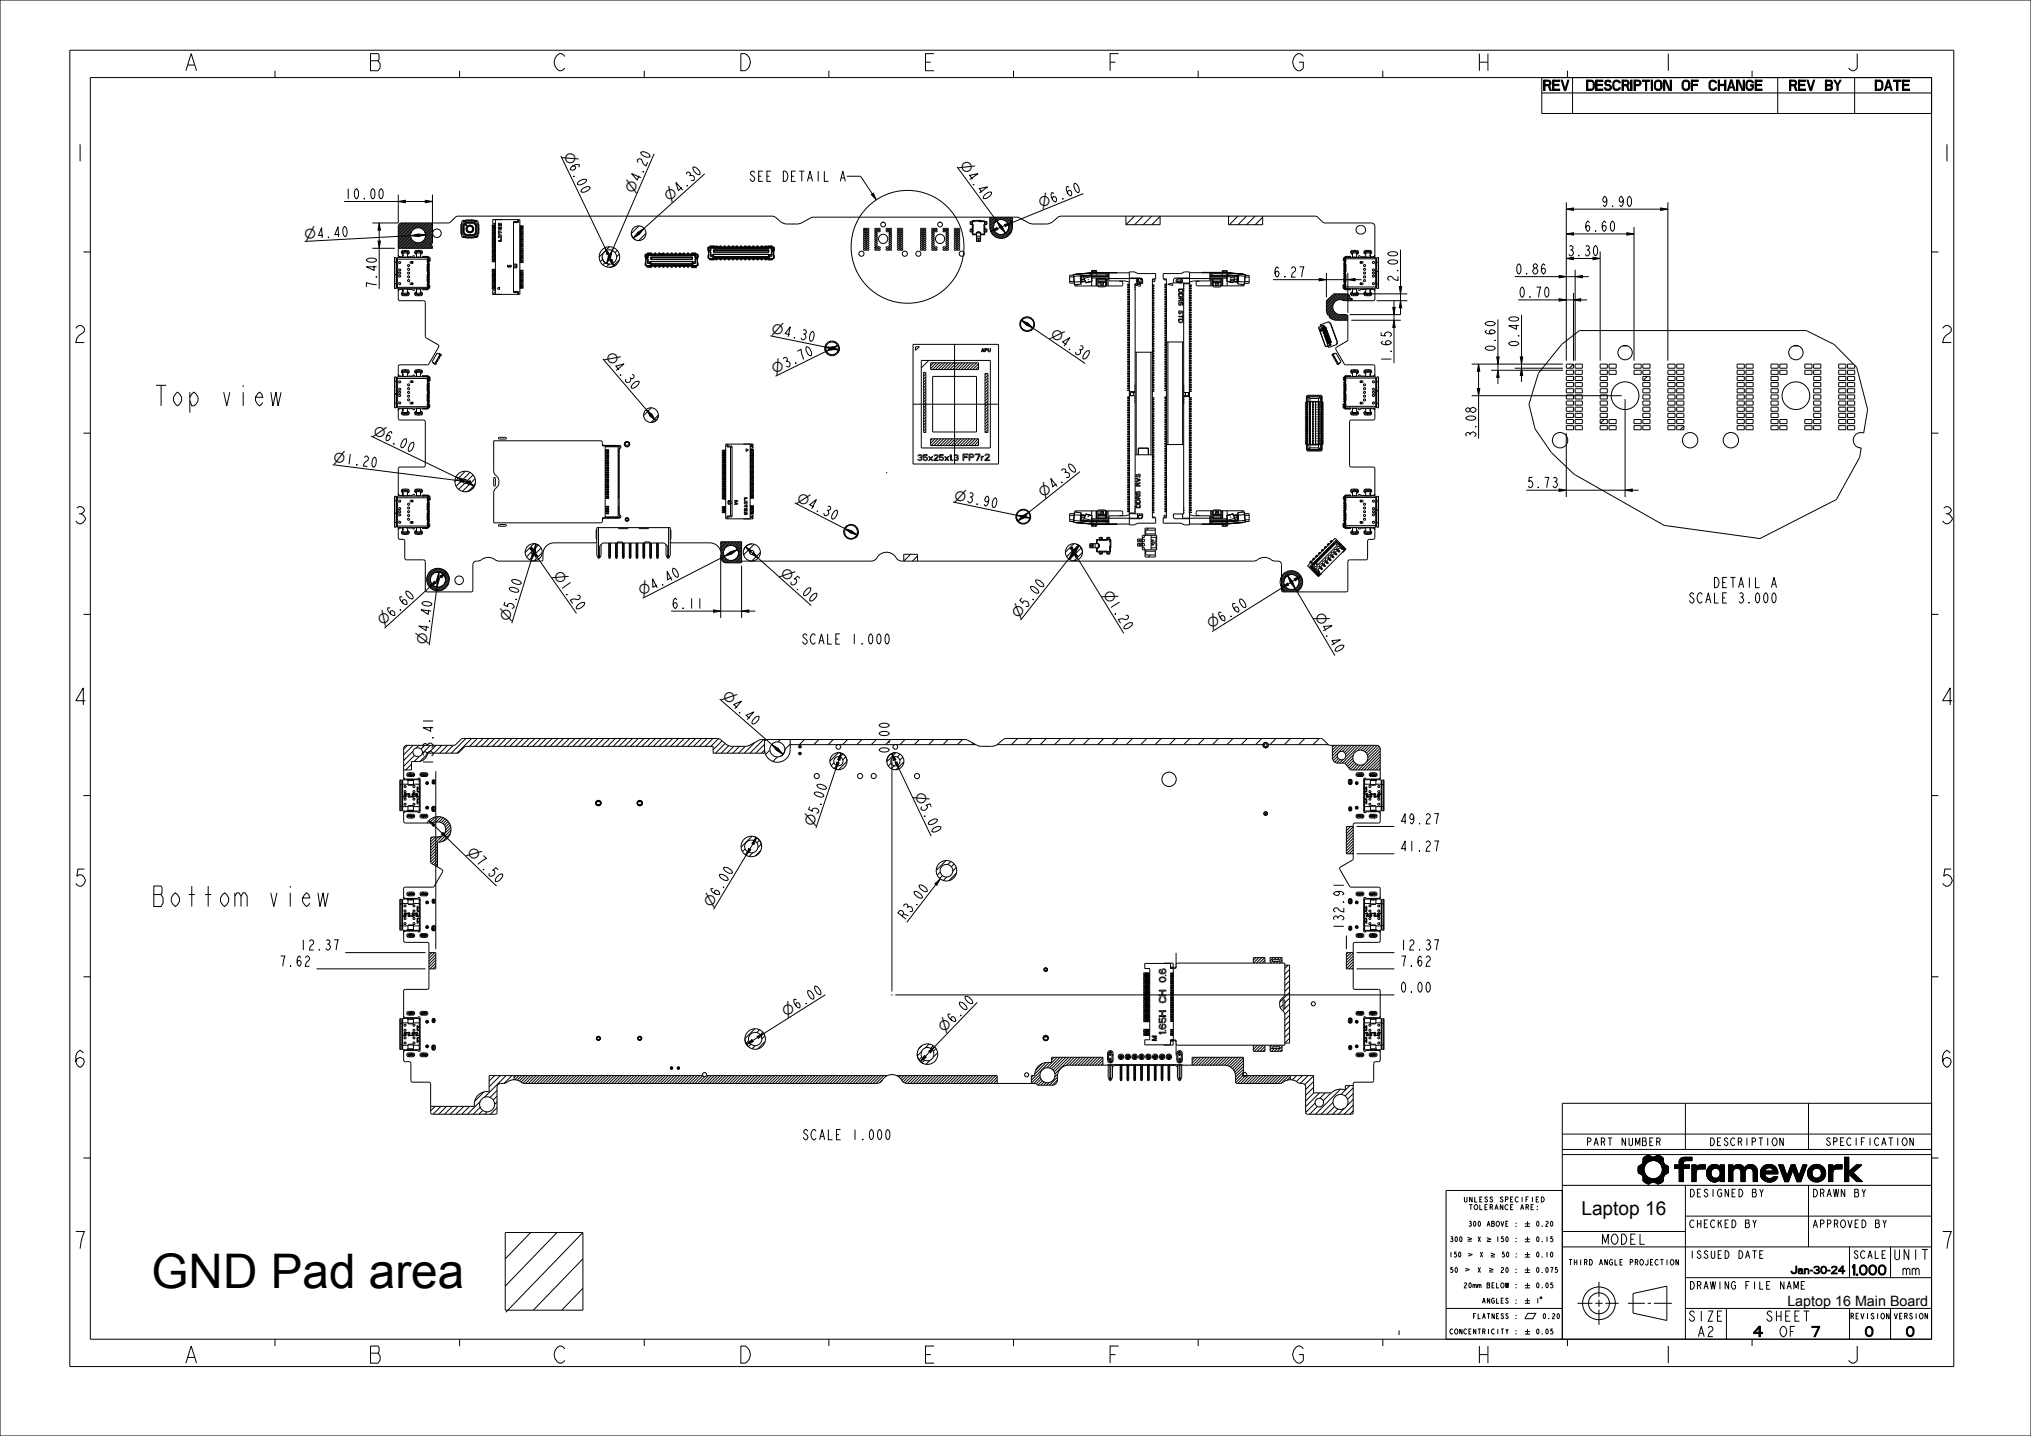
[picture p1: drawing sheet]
<svg xmlns="http://www.w3.org/2000/svg" width="594mm" height="420mm" viewBox="0 0 594 420" stroke-linecap="round" stroke-linejoin="round" font-family="sans-serif">
<defs><g id="words">
<text font-size="14" x="44.3" y="376.6">GND Pad area</text>
<g font-size="7.8">
<text x="44.7" y="118.7">Top view</text>
<text x="44.1" y="265.1">Bottom view</text>
</g>
<g font-size="6.5">
<text x="53.4" y="20.7">A</text>
<text x="107.4" y="20.7">B</text>
<text x="161.4" y="20.7">C</text>
<text x="215.4" y="20.7">D</text>
<text x="269.4" y="20.7">E</text>
<text x="323.4" y="20.7">F</text>
<text x="377.4" y="20.7">G</text>
<text x="431.4" y="20.7">H</text>
<text x="485.4" y="20.7">I</text>
<text x="539.4" y="20.7">J</text>
<text x="20.9" y="47.2">1</text>
<text x="566.9" y="47.2">1</text>
<text x="20.9" y="100.2">2</text>
<text x="566.9" y="100.2">2</text>
<text x="20.9" y="153.2">3</text>
<text x="566.9" y="153.2">3</text>
<text x="20.9" y="206.2">4</text>
<text x="566.9" y="206.2">4</text>
<text x="20.9" y="259.2">5</text>
<text x="566.9" y="259.2">5</text>
<text x="20.9" y="312.2">6</text>
<text x="566.9" y="312.2">6</text>
<text x="20.9" y="365.2">7</text>
<text x="566.9" y="365.2">7</text>
<text x="53.4" y="398.7">A</text>
<text x="107.4" y="398.7">B</text>
<text x="161.4" y="398.7">C</text>
<text x="215.4" y="398.7">D</text>
<text x="269.4" y="398.7">E</text>
<text x="323.4" y="398.7">F</text>
<text x="377.4" y="398.7">G</text>
<text x="431.4" y="398.7">H</text>
<text x="485.4" y="398.7">I</text>
<text x="539.4" y="398.7">J</text>
</g>
<text font-size="5.6" x="462.5" y="355.4">Laptop 16</text>
<text font-size="4.2" x="522.7" y="381.9">Laptop 16 Main Board</text>
<g font-size="4.1">
<text x="164.7" y="45.3" transform="rotate(64 164.7 45.3)">⌀6.00</text>
<text x="164.7" y="45.3" transform="rotate(64 164.7 45.3)">⌀</text>
<text x="280.5" y="48.4" transform="rotate(54 280.5 48.4)">⌀4.40</text>
<text x="280.5" y="48.4" transform="rotate(54 280.5 48.4)">⌀</text>
<text x="185.4" y="56.7" transform="rotate(-67 185.4 56.7)">⌀4.20</text>
<text x="185.4" y="56.7" transform="rotate(-67 185.4 56.7)">⌀</text>
<text x="195.8" y="59.1" transform="rotate(-42 195.8 59.1)">⌀4.30</text>
<text x="195.8" y="59.1" transform="rotate(-42 195.8 59.1)">⌀</text>
<text x="304.4" y="60.9" transform="rotate(-22 304.4 60.9)">⌀6.60</text>
<text x="304.4" y="60.9" transform="rotate(-22 304.4 60.9)">⌀</text>
<text x="89" y="69.9" transform="rotate(-3 89 69.9)">⌀4.40</text>
<text x="89" y="69.9" transform="rotate(-3 89 69.9)">⌀</text>
<text x="225.4" y="97.5" transform="rotate(12 225.4 97.5)">⌀4.30</text>
<text x="225.4" y="97.5" transform="rotate(12 225.4 97.5)">⌀</text>
<text x="306.9" y="98.3" transform="rotate(34 306.9 98.3)">⌀4.30</text>
<text x="306.9" y="98.3" transform="rotate(34 306.9 98.3)">⌀</text>
<text x="176.9" y="104.4" transform="rotate(49 176.9 104.4)">⌀4.30</text>
<text x="176.9" y="104.4" transform="rotate(49 176.9 104.4)">⌀</text>
<text x="226.5" y="109.4" transform="rotate(-26 226.5 109.4)">⌀3.70</text>
<text x="226.5" y="109.4" transform="rotate(-26 226.5 109.4)">⌀</text>
<text x="108.8" y="126.9" transform="rotate(26 108.8 126.9)">⌀6.00</text>
<text x="108.8" y="126.9" transform="rotate(26 108.8 126.9)">⌀</text>
<text x="97.4" y="135.2" transform="rotate(7 97.4 135.2)">⌀1.20</text>
<text x="97.4" y="135.2" transform="rotate(7 97.4 135.2)">⌀</text>
<text x="232.8" y="146.4" transform="rotate(27 232.8 146.4)">⌀4.30</text>
<text x="232.8" y="146.4" transform="rotate(27 232.8 146.4)">⌀</text>
<text x="278.9" y="146.1" transform="rotate(12 278.9 146.1)">⌀3.90</text>
<text x="278.9" y="146.1" transform="rotate(12 278.9 146.1)">⌀</text>
<text x="305.1" y="145.5" transform="rotate(-38 305.1 145.5)">⌀4.30</text>
<text x="305.1" y="145.5" transform="rotate(-38 305.1 145.5)">⌀</text>
<text x="228" y="167.8" transform="rotate(42 228 167.8)">⌀5.00</text>
<text x="228" y="167.8" transform="rotate(42 228 167.8)">⌀</text>
<text x="161.7" y="168.2" transform="rotate(55 161.7 168.2)">⌀1.20</text>
<text x="161.7" y="168.2" transform="rotate(55 161.7 168.2)">⌀</text>
<text x="322.4" y="173.6" transform="rotate(58 322.4 173.6)">⌀1.20</text>
<text x="322.4" y="173.6" transform="rotate(58 322.4 173.6)">⌀</text>
<text x="187.6" y="174.3" transform="rotate(-27 187.6 174.3)">⌀4.40</text>
<text x="187.6" y="174.3" transform="rotate(-27 187.6 174.3)">⌀</text>
<text x="111.9" y="183.2" transform="rotate(-42 111.9 183.2)">⌀6.60</text>
<text x="111.9" y="183.2" transform="rotate(-42 111.9 183.2)">⌀</text>
<text x="149" y="182.1" transform="rotate(-73 149 182.1)">⌀5.00</text>
<text x="149" y="182.1" transform="rotate(-73 149 182.1)">⌀</text>
<text x="297.9" y="180.9" transform="rotate(-52 297.9 180.9)">⌀5.00</text>
<text x="297.9" y="180.9" transform="rotate(-52 297.9 180.9)">⌀</text>
<text x="354.1" y="184.1" transform="rotate(-32 354.1 184.1)">⌀6.60</text>
<text x="354.1" y="184.1" transform="rotate(-32 354.1 184.1)">⌀</text>
<text x="384.4" y="180.1" transform="rotate(59 384.4 180.1)">⌀4.40</text>
<text x="384.4" y="180.1" transform="rotate(59 384.4 180.1)">⌀</text>
<text x="124.8" y="188.6" transform="rotate(-82 124.8 188.6)">⌀4.40</text>
<text x="124.8" y="188.6" transform="rotate(-82 124.8 188.6)">⌀</text>
<text x="211" y="203.9" transform="rotate(41 211 203.9)">⌀4.40</text>
<text x="211" y="203.9" transform="rotate(41 211 203.9)">⌀</text>
<text x="267.4" y="232.4" transform="rotate(64 267.4 232.4)">⌀5.00</text>
<text x="267.4" y="232.4" transform="rotate(64 267.4 232.4)">⌀</text>
<text x="237.9" y="241.9" transform="rotate(-71 237.9 241.9)">⌀5.00</text>
<text x="237.9" y="241.9" transform="rotate(-71 237.9 241.9)">⌀</text>
<text x="136.3" y="249.5" transform="rotate(44 136.3 249.5)">⌀7.50</text>
<text x="136.3" y="249.5" transform="rotate(44 136.3 249.5)">⌀</text>
<text x="208.1" y="265.6" transform="rotate(-59 208.1 265.6)">⌀6.00</text>
<text x="208.1" y="265.6" transform="rotate(-59 208.1 265.6)">⌀</text>
<text x="229.9" y="297.3" transform="rotate(-32 229.9 297.3)">⌀6.00</text>
<text x="229.9" y="297.3" transform="rotate(-32 229.9 297.3)">⌀</text>
<text x="276.2" y="302.1" transform="rotate(-46 276.2 302.1)">⌀6.00</text>
<text x="276.2" y="302.1" transform="rotate(-46 276.2 302.1)">⌀</text>
</g>
<g font-size="3.9">
<text x="451.5" y="26.4">REV</text>
<text x="462.3" y="26.4">DESCRIPTION OF CHANGE</text>
<text x="523.3" y="26.4">REV BY</text>
<text x="548.4" y="26.4">DATE</text>
<text x="218.9" y="53">SEE DETAIL</text>
<text x="245.3" y="53">A</text>
<text x="100.7" y="58.2">10.00</text>
<text x="468.1" y="60.4">9.90</text>
<text x="463.2" y="67.7">6.60</text>
<text x="458.2" y="74.8">3.30</text>
<text x="372.3" y="81">6.27</text>
<text x="408.9" y="82.6" transform="rotate(-90 408.9 82.6)">2.00</text>
<text x="443" y="80.2">0.86</text>
<text x="110.2" y="84.5" transform="rotate(-90 110.2 84.5)">7.40</text>
<text x="444" y="87">0.70</text>
<text x="444.2" y="101.7" transform="rotate(-90 444.2 101.7)">0.40</text>
<text x="406.9" y="106.2" transform="rotate(-90 406.9 106.2)">1.65</text>
<text x="437.3" y="103" transform="rotate(-90 437.3 103)">0.60</text>
<text x="431.7" y="128.3" transform="rotate(-90 431.7 128.3)">3.08</text>
<text x="446.4" y="142.6">5.73</text>
<text x="501.2" y="171.9">DETAIL A</text>
<text x="196.3" y="178">6.11</text>
<text x="494" y="176.4">SCALE 3.000</text>
<text x="234.6" y="188.4">SCALE 1.000</text>
<text x="260.1" y="220.5" transform="rotate(-90 260.1 220.5)">0.00</text>
<text x="126.7" y="224.1" transform="rotate(-90 126.7 224.1)">133.41</text>
<text x="409.3" y="241">49.27</text>
<text x="409.3" y="249">41.27</text>
<text x="264.6" y="269.3" transform="rotate(-52 264.6 269.3)">R3.00</text>
<text x="393" y="272.1" transform="rotate(-90 393 272.1)">132.91</text>
<text x="87.5" y="277.9">12.37</text>
<text x="409.3" y="277.9">12.37</text>
<text x="81.5" y="282.6">7.62</text>
<text x="409.3" y="282.6">7.62</text>
<text x="409.3" y="290.2">0.00</text>
<text x="234.8" y="333.4">SCALE 1.000</text>
<text x="468.3" y="363.9">MODEL</text>
<text x="553.7" y="368.4">UNIT</text>
<text x="539.6" y="372.9">1.000 mm</text>
<text x="493.7" y="386.4">SIZE</text>
<text x="516.3" y="386.4">SHEET</text>
<text x="496.3" y="390.9">A2</text>
<text x="513" y="390.9">4</text>
<text x="520.3" y="390.9">OF</text>
<text x="529.9" y="390.9">7</text>
<text x="545.5" y="390.9">0</text>
<text x="557.5" y="390.9">0</text>
</g>
<g font-size="2.9">
<text x="464.1" y="335.1">PART NUMBER</text>
<text x="500.1" y="335.1">DESCRIPTION</text>
<text x="534.1" y="335">SPECIFICATION</text>
<text x="493.9" y="350.1">DESIGNED BY</text>
<text x="529.9" y="350.1">DRAWN BY</text>
<text x="493.9" y="359.1">CHECKED BY</text>
<text x="529.9" y="359.1">APPROVED BY</text>
<text x="493.9" y="368.1">ISSUED DATE</text>
<text x="542" y="368.1">SCALE</text>
<text x="493.9" y="377.1">DRAWING FILE NAME</text>
<text x="520.2" y="372.6">Jan-30-24</text>
</g>
<g font-size="2.1">
<text x="459" y="370">THIRD ANGLE PROJECTION</text>
<text x="541.1" y="385.8">REVISION</text>
<text x="553.9" y="385.8">VERSION</text>
</g>
<g font-size="2">
<text x="428.2" y="351.6">UNLESS</text>
<text x="429.7" y="353.8">TOLERANCE</text>
<text x="438.5" y="351.6">SPECIFIED</text>
<text x="444.3" y="353.8">ARE:</text>
<text x="429.6" y="358.7">300 ABOVE :</text>
<text x="449" y="358.7">0.20</text>
<text x="424.4" y="363.2">300</text>
<text x="432.3" y="363.2">X</text>
<text x="437.5" y="363.2">150 :</text>
<text x="449" y="363.2">0.15</text>
<text x="424.2" y="367.7">150</text>
<text x="432.9" y="367.7">X</text>
<text x="439.1" y="367.7">50 :</text>
<text x="449" y="367.7">0.10</text>
<text x="424.4" y="372.2">50</text>
<text x="428.3" y="376.7">20mm BELOW :</text>
<text x="432.3" y="372.2">X</text>
<text x="438.9" y="372.2">20 :</text>
<text x="449" y="372.2">0.075</text>
<text x="449" y="376.7">0.05</text>
<text x="433.6" y="381.2">ANGLES :</text>
<text x="449" y="381.2">1</text>
<text x="431" y="385.7">FLATNESS :</text>
<text x="451" y="385.7">0.20</text>
<text x="424.4" y="390.2">CONCENTRICITY :</text>
<text x="449" y="390.2">0.05</text>
</g>
</g></defs>
<g fill="#000">
<path d="M116.5 58.9l2.1-.3v.7zM124.4 58.6l2.1 .3-2.1 .4zM110.9 65.2l.4 2.1h-.7zM110.6 70.5h.7l-.4 2.1zM120.1 68.9l2.1-.4v.7zM122.4 68.5l2.1 .2-2.1 .5zM176.9 72.5l1.3 1.7-.7 .3zM177.9 75l.7 .3-1.2 1.8zM179.1 73.2l-.5 2.1-.7-.3zM178.3 76.1l.6-.3 .6 2.1zM186.5 68l.5 .5-1.8 1.2zM186.6 67.9l1.8-1.1-1.3 1.6z"/>
<path d="M289.7 67.7l1.8-1.2 .3 .7zM291.5 64.6l1.5 1.5-.6 .4zM292.6 66.7l.5-.4 1 1.9zM293.8 65.6l2-.4-1.8 1.1zM458.1 68.4l2.1-.3v.7zM458.1 61.2l2.1-.4v.7zM475.8 68.1l2.1 .3-2.1 .4zM485.7 60.8l2.1 .4-2.1 .3zM298.6 93.6l2 .9-.4 .6zM300.6 94.5l1.6 1.5-1.9-.9zM385.8 81.4l2.1 .4-2.1 .3zM394.2 81.8l2.1-.4v.7z"/>
<path d="M407.3 89.9h.7l-.3 2.1zM407.7 93.7l.3 2.1h-.7zM409.6 87.9l.4 2.1h-.7zM409.3 83.8h.7l-.4 2.1zM456 87.4l2.1 .3-2.1 .4zM456 80.6l2.1 .3-2.1 .4zM460.2 87.7l2.1-.3v.7zM460.7 80.9l2.1-.3v.7zM189 119.8l1.6 1.4-.5 .4zM241.2 101.5h2.2l-.2 .7zM241.7 102.7l1.7-1.2 .3 .6zM243 101.7l2-.6-1.7 1.2z"/>
<path d="M243.5 101.6l1.9 .7h-2.1zM432.4 106.5l.4 2.1h-.7zM432.1 113.6h.7l-.4 2.1zM437.7 104.4h.7l-.3 2.1zM438.1 108.3l.3 2.1h-.7zM444.6 104.4h.7l-.3 2.1zM445 107.7l.3 2.1h-.7zM133.3 139.5l2.1 .6-.3 .6zM190.2 121.7l.5-.5 1.1 1.9zM135.5 140.7h2.1l-.1 .7zM134.6 140.3l2 .6-2.1 .1zM137 140.9l1.8 1.2-2.1-.6z"/>
<path d="M156.8 159.1l-.3 2.1-.6-.2zM218 159.9l1.8 1.2-.4 .5zM247 154.6l2 .6-.3 .6zM249.1 155.3l1.7 1.2-2-.6zM297.4 150.7l2.1 .1-.1 .7zM299 150.9l.5 .5-1.9 1.1zM299.1 150.8l1.9-1-1.5 1.6zM299.2 150.7l2 .8-2.1-.1zM314.1 161l1.5-1.4-1 1.8zM456 143l2.1 .4-2.1 .3zM475.3 143.4l2.1-.4v.7zM127 170.1l.4 .5-1.8 1.1z"/>
<path d="M127.7 169.6l.7 .1-.6 2zM128.4 167.3v2.2l-.6-.1zM128.7 168.5l1.8-1.2-1.3 1.7zM155.6 161.8l.7 .2-.9 1.9zM155.7 161l1.5 1.5-.5 .4zM154.9 160.5l.6-.4 .9 1.9zM208.7 178.4l2.1 .3-2.1 .4zM211.8 162.7l1.7-1.2 .4 .6zM213.7 161.4l2-.7-1.7 1.3zM216.9 178.7l2.1-.3v.7zM220.4 161.6l1.4 1.7-1.8-1.2zM313.6 161.6l.5 .4-1.6 1.5z"/>
<path d="M313.8 161l1.4 1.6-.6 .4zM313 160.4l.6-.3 .8 1.9zM374.9 172l1.6-1.4 .4 .6zM376.6 168.3l1.3 1.7-.6 .3zM377.4 170.5l.6-.4 .8 2zM378.5 169.3l2-.8-1.6 1.4zM225.7 217.7l1.8 1.2-.4 .5zM125.5 240l1.7 1.2-.5 .5zM227.7 219l1.3 1.6-1.8-1.1zM244.8 222.9l.6 .2-1 1.9zM246 220.3l-.3 2.1-.7-.2zM260.8 220.4l1.2 1.7-.6 .3z"/>
<path d="M261.7 223.2l.7-.3 .5 2zM129.6 243.5l1.2 1.7-1.7-1.2zM219 248.2l.6 .3-1.4 1.6zM221.3 245l-.8 2-.6-.4zM273.4 258.5l1.6-1.5-1 1.9zM218.3 305.5l1.6-1.4 .4 .6zM221.4 303.1l2-.8-1.6 1.4zM270.4 308.7l.5 .5-1.7 1.3zM271.6 307.4l1.7-1.2-1.2 1.7zM481.8 338l.5-.1zM480.5 339.8l2.6-.4-1 .4-.9 1-1.8 .2 .9-.5zM481 338.4l1.3-.5 .7 .4z"/>
<path d="M480.9 338.5l2.3-.1zM480.7 338.7l2.5-.3 3 .1 .3 .5-6 .8zM483.1 339.4l3.4-.4v.8l-1.4 .1-1-.4zM484 338.3l.8-.4 .5 .1zM483.5 338.5l1.8-.5 .9 .5zM485.1 339.9l1.4 .1zM491.1 340l1.3-.1-1.3 .8zM491.1 339.9l1.4-.2zM491.1 339.7l1.5-.1zM491.5 338.9l1-.4h2.4v1h-3.7zM491.1 339.6l1.6-.1zM491.2 339.5h1.9z"/>
<path d="M479.2 343l1.8-.1 .1 .3-1.1 .3zM479.3 341.1l1.9-.3-.4 1.1 .2 1-1.8 .1-.1-1zM480 343.5l1.1-.3 1.1 1.2-1.7 .8v-1.1zM481.9 346.3l.5-.1zM481.1 345.9l2-.1-1.2 .5zM481 345.8l2.5-.1zM480.5 345.2l1.7-.8 .9 .3 3.4 .5-.3 .5-5.2 .1zM483.7 345.7h2.5l-1.5 .5zM484.7 346.2l1.2-.3-.8 .4zM483.9 344.7l1.1-.4h1.5v.9zM485 344.3l1.6-.2zM485.3 340.1h1.3z"/>
<path d="M485.1 344.2l1.5-.2zM485.4 340.2h1.2zM485.3 344.1l1.4-.2zM485.5 340.3l1.1-.1 .1 .2zM485.5 343.9l1.3-.2-1.4 .3zM485.7 340.5h1.1l-1 .1zM485.7 343.7l1.3-.1-1.5 .3zM485.8 340.6l1-.1 .9 .5-1.7 .1zM486 343.2l1.8-.1-.8 .5-1.3 .1zM486 341.1h1.8l-1.7 .2zM486 343l1.9-.1-.1 .2-1.8 .1zM486.1 341.3l1.7-.2 .1 .2-1.8 .2z"/>
<path d="M486.1 342.9l1.8-.1-1.9 .2zM486.1 341.5l1.8-.2v.2l-1.7 .2zM486.1 342.7l1.9-.1-.1 .2-1.8 .1zM486.2 341.7l1.7-.2 .1 .2-1.8 .2zM486.2 342.5l1.8-.2v.3l-1.9 .1zM486.2 341.9l1.8-.2v.4l-1.8 .2zM486.2 342.3l1.8-.2v.2l-1.8 .2zM489.8 340.7h1.3l1.3-.7v.7l-2.6 1zM489.8 341.7l2.6-1h1.7v1h-1.7v3.9h-1.3v-3.9zM496.1 342.5l-.1 3.1h-1.2zM494.8 340.7h1.2v.8l.9-.7 1.9-.1v1.2h-1.8l-.7 .4-1.5 3.3zM499.6 341.5l2.2 .2-2.4 .1z"/>
<path d="M499.1 343.4l1.3-.3v.3l-1.2 .2zM499.1 342.9l1.3-.1v.3l-1.3 .3zM499.2 343.6l1.2-.2v.2l-1.2 .2zM499.2 342.7l1.3-.1-.1 .2-1.3 .1zM499.2 343.8l1.2-.2 .1 .2-1.3 .1zM499.2 342.5l1.4-.1-.1 .2-1.3 .1zM499.2 343.9l1.3-.1 .1 .2-1.3 .1zM499.2 342.3l1.5-.1-.1 .2-1.4 .1zM499.3 344.1l1.3-.1 .1 .1-1.3 .2zM499.3 342.2l1.5-.1-1.6 .2zM499.4 342l1.6-.1-.2 .2-1.5 .1zM499.4 344.3l1.3-.2 .3 .3-1.6 .1z"/>
<path d="M499.4 344.5h1.7l-1.6 .1zM499.4 341.8l2.2-.1-2.2 .3zM500.7 340.7h1.3zM501.2 345.7h.6zM499.5 344.6l1.6-.1a1.32 1.32 0 0 0 1.9-.7l.1 1zM500.9 345.6h1.2zM500.4 340.8h1.9zM499.9 341.1l.5-.3h1.9l.5 .2zM500.4 345.4h2.1l-1.6 .2zM500.2 345.4l2.5-.1zM499.8 341.3l3-.3 .1 .2zM499.9 345.1h3l-.2 .2-2.5 .1z"/>
<path d="M499.8 341.3h3.2l-3.3 .1zM499.8 345l3.2-.1zM499.7 341.4h3.4l-3.5 .1zM499.6 344.8h3.5l-3.3 .2zM503.1 340.7h1.2v4.9h-1.2l-.1-1.8a1.6 1.6 0 0 0-.5-1.9l.6-.5zM499.6 341.5l3.5-.1-.6 .5zM505.6 340.7h1.2v4.9h-1.2zM507.9 341.7h3.7a1.18 1.18 0 0 0-1.2 1.3v2.6h-1.2v-2.6a1.15 1.15 0 0 0-1.3-1.3zM507.1 341.1a1.95 1.95 0 0 1 3 .5l-2.4 .1-.8 .7-.1-.9zM510.6 341.1a2.02 2.02 0 0 1 3.3 1l-1.3 .1-.7-.5h-1.7zM512.6 342.2l1.3-.1 .1 3.5h-1.2zM514.9 343.7l1.2-.1 .1 .2-1.2 .1z"/>
<path d="M515 342.3l1.3-.2-.1 .3-1.3 .1zM515 343.9l1.2-.1 .1 .1-1.3 .2zM515 342.1l1.4-.1-1.4 .3zM515 344.1l1.3-.2 .1 .3-1.3 .1zM515.1 342l1.4-.2-1.5 .3zM515.1 344.3h1.5l-1.4 .2zM515.2 341.8l1.6-.1-1.7 .3zM515.2 344.5l1.4-.2 .2 .2-1.5 .1zM515.3 341.6l2-.1-2.1 .3zM515.3 344.6h1.8l-1.7 .2zM515.5 341.4a2.62 2.62 0 0 1 4.3 .8l-1.2 .1-.3-.5-.7-.3-2.3 .1zM515.4 344.8l2.1-.1z"/>
<path d="M516.9 345.6h1.5zM515.4 344.8l2.4-.1 .9-.5h1.2l-.4 .7-3.8 .1zM514.9 342.5l5 .1 .1 .7h-3.9v.3l-1.2 .1zM515.7 345l3.8-.1-1.1 .7h-1.5zM518.6 342.3l1.2-.1 .1 .4-1.2-.1zM520.2 340.7h1.3l1.2 3.3-.7 1.6zM523.9 340.7h1.1l1.2 3.3 2.3-3.3-1.8 4.9h-1.1l-1.3-3.4-1.2 3.4h-1.1zM527.3 340.7h1.2l-2.3 3.3zM528.7 343.3l1.2-.2v.3l-1.2 .2zM528.7 342.9l1.3-.1-.1 .3-1.2 .2zM528.7 343.6l1.2-.2 .1 .2-1.3 .2zM528.7 342.7l1.3-.1v.2l-1.3 .1z"/>
<path d="M528.7 343.8l1.3-.2 .1 .2-1.3 .1zM528.7 342.5l1.4-.1-.1 .2-1.3 .1zM528.8 343.9l1.3-.1 .1 .2-1.3 .1zM528.8 342.3l1.4-.1-.1 .2-1.4 .1zM528.9 344.1l1.3-.1 .1 .1-1.4 .2zM528.9 342.2l1.5-.2-.2 .2-1.4 .1zM528.9 344.3l1.4-.2 .2 .3-1.5 .1zM528.9 342l1.8-.2-1.8 .4zM529 344.5h1.8l-1.7 .1zM529 341.8l2.2-.1-2.3 .3zM529.4 341.4a2.69 2.69 0 0 1 4.4 .9l-1.2 .2a1.33 1.33 0 0 0-1.4-.8l-2.2 .1zM529.1 344.6h4.4a2.74 2.74 0 0 1-4.4 0z"/>
<path d="M532.6 342.5l1.2-.2 .1 1-.2 1-.2 .3h-2.1a1.47 1.47 0 0 0 1.2-2.1zM536.1 342.5l-.1 3.1h-1.2zM534.8 340.7h1.2v.8l.9-.7 1.8-.1v1.2h-1.7l-.8 .4-1.4 3.3zM539.5 338.5h1.2v4.2l2.2-2h1.6l-2.6 2.3 2.8 2.6h-1.7l-2.3-2.2v2.2h-1.2z"/>
</g>
<g fill="none" stroke="#000" stroke-width=".29">
<path d="M0 0h594v420h-594zM20.4 14.7h551v385h-551zM26.4 22.7h538.5v369h-538.5zM80.4 20.7v2M134.4 20.7v2M188.4 20.7v2M242.4 20.7v2M296.4 20.7v2M350.4 20.7v2M404.4 20.7v2M450.9 22.7v10.5h114M450.9 27.2h114"/>
<path d="M458.4 20.7v2M459.9 22.7v10.5M512.4 20.7v2M519.9 22.7v10.5M542.4 22.7v10.5M100.7 58.9h15.8M116.5 58.9l2.1-.3v.7zM116.5 56.9v8.3h-7.6M118.6 58.9h5.8M124.4 58.6l2.1 .3-2.1 .4zM126.5 56.9v14.3M164 45.6l12.9 26.9"/>
<path d="M191.3 45l-12.2 28.2M206.1 50.8l-17.7 16M279.9 48.8l11.6 15.8M316.8 56.6l-21 8.6M458.1 59.2v46.3M487.8 59.2v46.3M24.4 73.7h2M108.9 72.6h6.6M110.6 70.5h.7l-.4 2.1zM110.9 65.2l.4 2.1h-.7zM110.9 67.3v3.2M110.9 72.6v11.9"/>
<path d="M120.1 68.9l2.1-.4v.7zM120.1 68.9l-31 1.7M122.4 68.5l2.1 .2-2.1 .5zM122.4 68.8h-.2M124.2 67.8l.3 1M176.1 75.2a2.1 2.1 0 0 0 2.2 2.1M176.9 72.5l1.3 1.7-.7 .3zM177.9 74.4l.7 1.6M177.9 75l.7 .3-1.2 1.8zM178.3 76.1l.6-.3 .6 2.1zM179.1 73.2l-.5 2.1-.7-.3zM180.3 77.3l-.7 .6-1.4 .3"/>
<path d="M184.6 68.2a2.15 2.15 0 0 0 1.3 2M186.5 68l.5 .5-1.8 1.2zM186.6 67.9l1.8-1.1-1.3 1.6zM186.8 68.2v.1M289.7 67.7l1.8-1.2 .3 .7zM291.5 64.6l1.5 1.5-.6 .4zM292.6 66.7l.5-.4 1 1.9zM292.7 66.3l.1 .2M293.8 65.6l2-.4-1.8 1.1zM293.9 66l-2.2 .9M295 66.4a2.2 2.2 0 0 1-1.8 2.2M295.4 64.3l.4 .8 .3 1.3"/>
<path d="M387.9 79.8v7.1M394.2 79.8v11.7M409.6 73v10.8M458.1 68.4l2.1-.3v.7zM458.1 61.2l2.1-.4v.7zM460.2 68.4h15.6M460.2 61.2h25.5M460.7 78.9v26.6M468 73.6v31.9M475.8 68.1l2.1 .3-2.1 .4zM477.9 66.4v39.1M485.7 60.8l2.1 .4-2.1 .3z"/>
<path d="M564.9 73.7h2M225.3 98.2l15.9 3.3M298.6 93.6l2 .9-.4 .6zM300.4 94.8h.1M300.6 94.5l1.6 1.5-1.9-.9zM302.2 96l15.2 10.3M302.6 94.8l-.4 1.2-.7 .6M372.3 81.8h13.5M385.8 81.4l2.1 .4-2.1 .3zM387.9 81.8h6.3M394.2 81.8l2.1-.4v.7zM394.7 92h15"/>
<path d="M394.8 85.9h16.8M395.2 93.7h14.5M396.3 81.8h1.9M402.6 87.9h9M407.3 89.9h.7l-.3 2.1zM407.7 93.7l.3 2.1h-.7zM407.7 88v1.9M407.7 92v1.7M407.7 95.8v10.4M409.3 83.8h.7l-.4 2.1zM409.6 87.9l.4 2.1h-.7zM409.6 85.9v2"/>
<path d="M409.6 90v1.9M438.1 93.4v11M443 80.9h13M444 87.7h12M445 92.1v12.3M456 87.4l2.1 .3-2.1 .4zM456 80.6l2.1 .3-2.1 .4zM458.1 87.7h2.1M458.1 80.9h2.6M460.2 87.7l2.1-.3v.7zM460.2 85.7v19.8M460.7 80.9l2.1-.3v.7z"/>
<path d="M461.9 96.7l-5.2 4.1-6.8 8.4-2.7 9 1.8 7.3 4.7 6.8 6.7 6.4 26.3 15 28 3.8 22.4-11.4 6.8-12.3 .4-2.8M462.3 87.7h1.9M462.8 80.9h1.9M528.3 96.7l8.1 4 6.6 6.7 3.2 12.4-1.1 6.9M176.3 104.9l12.7 14.9M189 119.8l1.6 1.4-.5 .4zM241.2 101.5h2.2l-.2 .7zM241.5 101.9l.3 1 .5 .5M241.7 102.7l1.7-1.2 .3 .6zM241.7 102.7l-14.9 7.3M243 101.7l2-.6-1.7 1.2zM243.3 101.9h.1"/>
<path d="M243.5 101.6l1.9 .7h-2.1zM245.5 101.9l-.4 1.3M430.4 115.7h43.9M430.4 106.5h26.7M432.1 113.6h.7l-.4 2.1zM432.4 106.5l.4 2.1h-.7zM432.4 108.6v5M432.4 115.7v12.6M436.1 108.3h21M437.7 104.4h.7l-.3 2.1zM438.1 108.3l.3 2.1h-.7zM438.1 106.5v1.8"/>
<path d="M438.1 110.4v1.9M443 107.7h14.1M444.6 104.4h.7l-.3 2.1zM445 107.7l.3 2.1h-.7zM445 106.5v1.2M445 109.8v1.9M475.3 116.7v28.7M24.4 126.7h2M97.3 135.9l37.3 4.7M108.5 127.5l24.8 12M133.3 139.5l2.1 .6-.3 .6zM190.2 121.7l.5-.5 1.1 1.9z"/>
<path d="M190.4 121.4v.1M192.5 121.4l-.4 1.3-1.1 .8M315.9 137.9l-14.9 11.9M458.1 126.7v18.7M564.9 126.7h2M134.6 140.3l2 .6-2.1 .1zM135.2 140.4l1.7 .8M135.5 140.7h2.1l-.1 .7zM136.6 140.8l-.3 .6M137 140.9l1.8 1.2-2.1-.6zM139 141.2a3 3 0 0 1-3 2.6M156.1 159l1.6 .6"/>
<path d="M156.8 159.1l-.3 2.1-.6-.2zM215.2 160l.6 .9 .2 .8M218 159.9l1.8 1.2-.4 .5zM219.9 159.1l-1.4 .4-1 1.2M232.4 147.1l14.6 7.5M247 154.6l2 .6-.3 .6zM248.9 155.5v.1M249.1 155.3l1.7 1.2-2-.6zM251 155.5l-.3 1.2-.5 .5M278.7 146.8l18.7 3.9M297.1 151.1l.2 .9 1 1M297.4 150.7l2.1 .1-.1 .7z"/>
<path d="M299 150.9l.5 .5-1.9 1.1zM299.1 150.8l1.9-1-1.5 1.6zM299.2 150.7l2 .8-2.1-.1zM299.3 151.1h.1M301.2 151.1l-.4 1.2M314.8 159.1a2.5 2.5 0 0 1 1.8 2.4M446.4 143.4h9.6M456 143l2.1 .4-2.1 .3zM458.1 143.4h17.2M475.3 143.4l2.1-.4v.7zM477.4 143.4h1.9M24.4 179.7h2"/>
<path d="M125.6 171.7l-13.2 12M127 170.1l.4 .5-1.8 1.1zM127.5 167.4a2.2 2.2 0 0 1 2.8 2.1M127.7 169.6l.7 .1-.6 2zM127.8 171.7l-2.3 17M128.1 169.4v.2M128.4 167.3v2.2l-.6-.1zM128.7 168.5l1.8-1.2-1.3 1.7zM129 168.7l-1.8 1.6M129.8 166.7l1.2 1.2 .4 1.6M154.9 160.5l.6-.4 .9 1.9zM155.4 163.9l-5.7 18.4"/>
<path d="M155.6 161.8l.7 .2-.9 1.9zM155.7 161l1.5 1.5-.5 .4zM156.2 161.1l-.2 .8M156.7 161.5l-.3 .5-.6 .1M156.9 162.7l11.7 16.7M196.3 178.7h12.4M208.7 178.4l2.1 .3-2.1 .4zM210.8 178.7h6.1M210.8 162.2v18.5M211.8 162.7l1.7-1.2 .4 .6zM211.8 162.7l-23.8 12.3M213.7 161.4l2-.7-1.7 1.3z"/>
<path d="M213.9 161.7l-.2 .1M216.9 178.7l2.1-.3v.7zM216.9 165.5v15.2M219 178.7h1.9M219.6 161.3l.6 .6M220.4 161.6l1.4 1.7-1.8-1.2zM221.8 163.3l15.5 13.8M312.5 163.5l-14 17.9M313 160.4l.6-.3 .8 1.9zM313.6 161.6l.5 .4-1.6 1.5zM313.8 161l1.4 1.6-.6 .4zM314.1 161l1.5-1.4-1 1.8z"/>
<path d="M314.3 161.2l-.5 .6M314.7 161.5l-.3 .5-.6 .1M314.9 162.8l13.8 22.4M374.8 168.6a3.3 3.3 0 0 0 .7 4.1M374.9 172l1.6-1.4 .4 .6zM374.9 172l-20.4 12.7M376.6 168.3l1.3 1.7-.6 .3zM377.4 170.5l.6-.4 .8 2zM377.5 168a2.2 2.2 0 0 0-2 2.2M377.6 170.1l.1 .2M378.5 169.3l2-.8-1.6 1.4zM378.7 169.6l-2 1.3"/>
<path d="M378.8 172.1l11.6 19.6M564.9 179.7h2M210.5 204.5l15.2 13.2M225.7 217.7l1.8 1.2-.4 .5zM227.3 219.1l.1 .2M227.7 219l1.3 1.6-1.8-1.1zM229.6 219.2a2.2 2.2 0 0 1-1.3 2M24.4 232.7h2M125.5 240l1.7 1.2-.5 .5zM127.4 225.6v52M244.4 225l-5.8 17.2M244.8 222.9l.6 .2-1 1.9z"/>
<path d="M245.1 220.1a2.5 2.5 0 0 1 2.6 2.5M245.3 222.3l-.2 .7M246 220.3l-.3 2.1-.7-.2zM260.8 220.4l1.2 1.7-.6 .3zM260.9 222v68M261.7 222.3l.3 .7M261.7 220.1a2.5 2.5 0 0 0-2.3 2.5M261.7 223.2l.7-.3 .5 2zM262.9 224.9l9.4 19.7M564.9 232.7h2M127 241.4l2.3 2.3M129.6 243.5l1.2 1.7-1.7-1.2z"/>
<path d="M130.8 245.2l14.4 14M218.2 250.1l-9.5 15.9M219 248.2l.6 .3-1.4 1.6zM220.2 246.8l-.9 1.5M220.4 244.6a3 3 0 0 1 2.3 3M221.3 245l-.8 2-.6-.4zM273.4 258.5l1.6-1.5-1 1.9zM273.7 258.7l-8.5 11.1M396.8 249.7h11M396.8 241.7h11M101 278.6h23.4M393.8 273.6v4"/>
<path d="M396.8 278.6h11M24.4 285.7h2M92.6 283.4h31.8M241.4 290.9l-18 11.4M261.9 291h145.9M285.8 293.2l-12.5 13M396.8 283.4h11M564.9 285.7h2M217.9 303.9l.1 1 1 1.3M218.3 305.5l1.6-1.4 .4 .6zM221.4 303.1l2-.8-1.6 1.4zM221.6 303.4l-1.5 1"/>
<path d="M268.3 308.3l.4 1.6 1.3 1.1M270.4 308.7l.5 .5-1.7 1.3zM271.6 307.4l1.7-1.2-1.2 1.7zM271.9 307.7l-1.3 1.3M24.4 338.7h2M456.9 331.7h108M456.9 336.2h108M456.9 337.7h108M480.5 339.8l2.6-.4-1 .4-.9 1-1.8 .2 .9-.5zM480.7 338.7l2.5-.3 3 .1 .3 .5-6 .8zM480.9 338.5l2.3-.1zM481 338.4l1.3-.5 .7 .4z"/>
<path d="M481.8 338l.5-.1zM483.1 339.4l3.4-.4v.8l-1.4 .1-1-.4zM483.5 338.5l1.8-.5 .9 .5zM484 338.3l.8-.4 .5 .1zM485.1 339.9l1.4 .1zM491.1 340l1.3-.1-1.3 .8zM491.1 339.9l1.4-.2zM491.1 339.7l1.5-.1zM491.1 339.6l1.6-.1zM491.2 339.5h1.9zM491.5 338.9l1-.4h2.4v1h-3.7zM492.9 322.7v13.5"/>
<path d="M528.9 322.7v13.5M539.5 338.5h1.2v4.2l2.2-2h1.6l-2.6 2.3 2.8 2.6h-1.7l-2.3-2.2v2.2h-1.2zM564.9 338.7h2M564.9 322.7h-108v69M446 357.9h1.5M446 358.7h1.5M446.7 357.2v1.5M456.9 346.7h108M456.9 348.2h-34v43.5M479.2 343l1.8-.1 .1 .3-1.1 .3zM479.3 341.1l1.9-.3-.4 1.1 .2 1-1.8 .1-.1-1zM480 343.5l1.1-.3 1.1 1.2-1.7 .8v-1.1z"/>
<path d="M480.5 345.2l1.7-.8 .9 .3 3.4 .5-.3 .5-5.2 .1zM481 345.8l2.5-.1zM481.1 345.9l2-.1-1.2 .5zM481.9 346.3l.5-.1zM483.7 345.7h2.5l-1.5 .5zM483.9 344.7l1.1-.4h1.5v.9zM484.7 346.2l1.2-.3-.8 .4zM485 344.3l1.6-.2zM485.1 344.2l1.5-.2zM485.3 340.1h1.3zM485.3 344.1l1.4-.2zM485.4 340.2h1.2z"/>
<path d="M485.5 340.3l1.1-.1 .1 .2zM485.5 343.9l1.3-.2-1.4 .3zM485.7 340.5h1.1l-1 .1zM485.7 343.7l1.3-.1-1.5 .3zM485.8 340.6l1-.1 .9 .5-1.7 .1zM486 343.2l1.8-.1-.8 .5-1.3 .1zM486 341.1h1.8l-1.7 .2zM486 343l1.9-.1-.1 .2-1.8 .1zM486.1 341.3l1.7-.2 .1 .2-1.8 .2zM486.1 342.9l1.8-.1-1.9 .2zM486.1 341.5l1.8-.2v.2l-1.7 .2zM486.1 342.7l1.9-.1-.1 .2-1.8 .1z"/>
<path d="M486.2 341.7l1.7-.2 .1 .2-1.8 .2zM486.2 342.5l1.8-.2v.3l-1.9 .1zM486.2 341.9l1.8-.2v.4l-1.8 .2zM486.2 342.3l1.8-.2v.2l-1.8 .2zM489.8 340.7h1.3l1.3-.7v.7l-2.6 1zM489.8 341.7l2.6-1h1.7v1h-1.7v3.9h-1.3v-3.9zM492.9 355.7h72M492.9 346.7v45M494.8 340.7h1.2v.8l.9-.7 1.9-.1v1.2h-1.8l-.7 .4-1.5 3.3zM496.1 342.5l-.1 3.1h-1.2zM499.1 342.9l1.3-.1v.3l-1.3 .3zM499.1 343.4l1.3-.3v.3l-1.2 .2z"/>
<path d="M499.2 342.7l1.3-.1-.1 .2-1.3 .1zM499.2 343.6l1.2-.2v.2l-1.2 .2zM499.2 342.5l1.4-.1-.1 .2-1.3 .1zM499.2 343.8l1.2-.2 .1 .2-1.3 .1zM499.2 343.9l1.3-.1 .1 .2-1.3 .1zM499.2 342.3l1.5-.1-.1 .2-1.4 .1zM499.3 344.1l1.3-.1 .1 .1-1.3 .2zM499.3 342.2l1.5-.1-1.6 .2zM499.4 344.3l1.3-.2 .3 .3-1.6 .1zM499.4 342l1.6-.1-.2 .2-1.5 .1zM499.4 344.5h1.7l-1.6 .1zM499.4 341.8l2.2-.1-2.2 .3z"/>
<path d="M499.5 344.6l1.6-.1a1.32 1.32 0 0 0 1.9-.7l.1 1zM499.6 344.8h3.5l-3.3 .2zM499.6 341.5l3.5-.1-.6 .5zM499.6 341.5l2.2 .2-2.4 .1zM499.7 341.4h3.4l-3.5 .1zM499.8 345l3.2-.1zM499.8 341.3l3-.3 .1 .2zM499.8 341.3h3.2l-3.3 .1zM499.9 345.1h3l-.2 .2-2.5 .1zM499.9 341.1l.5-.3h1.9l.5 .2zM500.2 345.4l2.5-.1zM500.4 345.4h2.1l-1.6 .2z"/>
<path d="M500.4 340.8h1.9zM500.7 340.7h1.3zM500.9 345.6h1.2zM501.2 345.7h.6zM503.1 340.7h1.2v4.9h-1.2l-.1-1.8a1.6 1.6 0 0 0-.5-1.9l.6-.5zM505.6 340.7h1.2v4.9h-1.2zM507.1 341.1a1.95 1.95 0 0 1 3 .5l-2.4 .1-.8 .7-.1-.9zM507.9 341.7h3.7a1.18 1.18 0 0 0-1.2 1.3v2.6h-1.2v-2.6a1.15 1.15 0 0 0-1.3-1.3zM510.6 341.1a2.02 2.02 0 0 1 3.3 1l-1.3 .1-.7-.5h-1.7zM512.6 342.2l1.3-.1 .1 3.5h-1.2zM514.9 342.5l5 .1 .1 .7h-3.9v.3l-1.2 .1zM514.9 343.7l1.2-.1 .1 .2-1.2 .1z"/>
<path d="M515 342.3l1.3-.2-.1 .3-1.3 .1zM515 343.9l1.2-.1 .1 .1-1.3 .2zM515 342.1l1.4-.1-1.4 .3zM515 344.1l1.3-.2 .1 .3-1.3 .1zM515.1 342l1.4-.2-1.5 .3zM515.1 344.3h1.5l-1.4 .2zM515.2 341.8l1.6-.1-1.7 .3zM515.2 344.5l1.4-.2 .2 .2-1.5 .1zM515.3 341.6l2-.1-2.1 .3zM515.3 344.6h1.8l-1.7 .2zM515.4 344.8l2.4-.1 .9-.5h1.2l-.4 .7-3.8 .1zM515.4 344.8l2.1-.1z"/>
<path d="M515.5 341.4a2.62 2.62 0 0 1 4.3 .8l-1.2 .1-.3-.5-.7-.3-2.3 .1zM515.7 345l3.8-.1-1.1 .7h-1.5zM516.9 345.6h1.5zM518.6 342.3l1.2-.1 .1 .4-1.2-.1zM520.2 340.7h1.3l1.2 3.3-.7 1.6zM523.9 340.7h1.1l1.2 3.3 2.3-3.3-1.8 4.9h-1.1l-1.3-3.4-1.2 3.4h-1.1zM527.3 340.7h1.2l-2.3 3.3zM528.7 342.9l1.3-.1-.1 .3-1.2 .2zM528.7 343.3l1.2-.2v.3l-1.2 .2zM528.7 342.7l1.3-.1v.2l-1.3 .1zM528.7 343.6l1.2-.2 .1 .2-1.3 .2zM528.7 342.5l1.4-.1-.1 .2-1.3 .1z"/>
<path d="M528.7 343.8l1.3-.2 .1 .2-1.3 .1zM528.8 342.3l1.4-.1-.1 .2-1.4 .1zM528.8 343.9l1.3-.1 .1 .2-1.3 .1zM528.9 342.2l1.5-.2-.2 .2-1.4 .1zM528.9 344.1l1.3-.1 .1 .1-1.4 .2zM528.9 346.7v18M528.9 342l1.8-.2-1.8 .4zM528.9 344.3l1.4-.2 .2 .3-1.5 .1zM529 341.8l2.2-.1-2.3 .3zM529 344.5h1.8l-1.7 .1zM529.1 344.6h4.4a2.74 2.74 0 0 1-4.4 0zM529.4 341.4a2.69 2.69 0 0 1 4.4 .9l-1.2 .2a1.33 1.33 0 0 0-1.4-.8l-2.2 .1z"/>
<path d="M532.6 342.5l1.2-.2 .1 1-.2 1-.2 .3h-2.1a1.47 1.47 0 0 0 1.2-2.1zM534.8 340.7h1.2v.8l.9-.7 1.8-.1v1.2h-1.7l-.8 .4-1.4 3.3zM536.1 342.5l-.1 3.1h-1.2zM428.6 371l1.2 .3-1.3 .5M429.2 363h1.2M429.2 361.9l1.2 .4-1.2 .4M429.4 366.6l1.2 .3-1.2 .5M434.9 363.1h1.1M434.9 362l1.2 .4-1.2 .4M435.5 372h1.2M435.5 370.9l1.2 .4-1.2 .4M436 367.6h1.2"/>
<path d="M436 366.5l1.2 .5-1.2 .3M446 362.4h1.5M446 363.2h1.5M446 366.9h1.5M446 367.7h1.5M446 371.4h1.5M446 372.2h1.5M446 375.9h1.5M446 376.7h1.5M446.7 361.7v1.5M446.7 366.2v1.5M446.7 370.7v1.5"/>
<path d="M446.7 375.2v1.5M446.7 379.7v1.5M450.5 379.3l.4 .1-.1 .4-.4-.1zM456.9 360.2h36M456.9 364.7h108M467.6 374.9v4.4M477.6 378.3l9.9-2.1v10l-9.9-2.1zM492.9 373.7h72M540.9 364.7v9M552.9 364.7v9M80.4 391.7v2M134.4 391.7v2"/>
<path d="M188.4 391.7v2M242.4 391.7v2M296.4 391.7v2M350.4 391.7v2M404.4 391.7v2M422.9 382.7h34M446 380.4h1.5M446 381.2h1.5M446 389.4h1.5M446 390.2h1.5M446.7 388.7v1.5M446.8 384.1h2.4l-.9 1.6h-2.3z"/>
<path d="M458.4 391.7v2M461.4 381.2h4.4M466.6 381.2h2.1M467.6 380.1v2.2M467.6 383.1v4.4M469.5 381.2h3.9M476.1 381.2h5M481.9 381.2h1M483.7 381.2h5.3M492.9 382.7h72M504.9 382.7v9M512.4 391.7v2"/>
<path d="M540.9 382.7v9M552.9 382.7v9"/>
<circle cx="265.4" cy="72.2" r="16.5"/>
<circle cx="333" cy="82.1" r=".7"/>
<circle cx="345.1" cy="82.1" r=".7"/>
<circle cx="175" cy="234.9" r=".7"/>
<circle cx="187.1" cy="234.9" r=".7"/>
<circle cx="467.6" cy="381.2" r="4.8"/>
<circle cx="467.6" cy="381.2" r="3.1"/>
</g>
<!-- layer: 0 -->
<g fill="none" stroke="#000" stroke-width=".29">
<path d="M480.7 338.7l.9-.6 .7-.2a1.61 1.61 0 0 0 2.4 .1l1.1 .2 .7 .8a1.61 1.61 0 0 0 1.2 2l.3 1.1-.3 1a1.61 1.61 0 0 0-1.2 2.1l-.7 .8-1.1 .2a1.61 1.61 0 0 0-2.3 0l-.5 .1a1.65 1.65 0 0 1-1.4-2.2l-.3-.4-1.1-.8v-1.3l.2-.6a1.61 1.61 0 0 0 1.2-2zM491.5 338.9l.9-.4h2.5v1h-2l-.5 .4v.8h1.7v1h-1.7v3.9h-1.3v-3.9h-1.3v-1h1.3l.1-1.1zM539.5 338.5h1.2v4.2l2.2-2h1.6l-2.6 2.3 2.8 2.6h-1.7l-2.3-2.2v2.2h-1.2zM494.8 340.7h1.2v.8l.9-.7 1.9-.1v1.2h-1.9l-.7 .5-.2 3.2h-1.2zM499.8 341.3l.8-.6 1-.1 .8 .2 .7 .6v-.7h1.2v4.9h-1.2v-.8l-.6 .6-.9 .3-.9-.1-.8-.5-.6-.9-.2-1.1 .2-1zM505.6 340.7h1.2v.8l.6-.6 .9-.3 .9 .1 .7 .6a.26 .26 0 0 0 .3 .4 .26 .26 0 0 0 .2-.4l.7-.5 .8-.2 .9 .2 .7 .4 .5 1.2v3.2h-1.2l-.1-3.1-.4-.6-.7-.2-.7 .2-.4 .6-.1 3.1h-1.2l-.1-3.1-.4-.6-.7-.2-.7 .2-.4 .6-.1 3.1h-1.2zM516.5 341.9l.6-.3h.7l.6 .3 .3 .6h-2.6zM520 343.2l-.2-1-.5-.9-.8-.5-1-.2-1.1 .1-.8 .6-.5 .8-.2 .9 .1 1 .5 .9 .8 .6 1 .2 1.7-.4 .6-.5 .3-.6h-1.2l-.6 .4h-.9l-.8-.4-.3-.9h3.9M520.2 340.7h1.3l1.2 3.3 1.2-3.3h1.1l1.2 3.3 1.1-3.3h1.2l-1.8 4.9h-1.1l-1.3-3.4-1.2 3.4h-1.1zM534.8 340.7h1.2v.8l.9-.7 1.8-.1v1.2h-1.8l-.7 .5-.2 3.2h-1.2zM409.2 389.1v1.4"/>
<circle cx="483.5" cy="342.1" r="2.68"/>
<circle cx="501.7" cy="343.2" r="1.43"/>
<circle cx="531.3" cy="343.2" r="2.62"/>
<circle cx="531.3" cy="343.2" r="1.44"/>
</g>
<!-- layer: ASSEM_MEM -->
<g fill="none" stroke="#000" stroke-width=".29">
<path d="M115.4 76.6h.8M115.5 75.3v9.1M115.5 75.3l.5 .2M116 75.5h.1M116 75.5v8.8M116.1 75.5v8.7M116.1 79.3h.2M116.1 75.5h.1M116.2 76.6l.1 .4-.1 6.1M116.2 75.8h8.8M116.3 79.4l-.1 .2M116.3 79.4v.4"/>
<path d="M116.3 79.4h.1M116.5 74.6l.1 .3 .4 .2M117.4 65.2l-.9 .9M117.4 73.7l.3-.4 1.4-.1a.55 .55 0 0 1 .6 .6 .55 .55 0 0 1-.6 .5M117.4 73.7l.4 .6M117.7 74.5l.2 .2-.2 .2 .2-.2-.2-.2M117.7 75.1h-1.2v-8.9l.5-.8 14.1-.2 .7-.3 1.6-1.5 .5-.2h91.9l.8 .2 2.4 1.9 1.2 .2 3.6-.1 4.1-1.9h59.5l4.1 1.9 4.5 .1 1.2-.2 2.4-1.9 .7-.2h74.4l.5 .2 1.6 1.5 .7 .3h13.6a1 1 0 0 1 1 1v8.9h-1.3M117.7 75.2h1.4M117.8 65.2l-1.3 1.4M117.9 73.2l-.5 .5M117.9 74l-.2 .3M117.9 74l-.1-.4 1.3-.1 .3 .3-.3 .2"/>
<path d="M117.9 74h.1M117.9 74l-.2 1.3M117.9 74v-.3h1.2v1.6M117.9 74h1.2M118.2 65.2l-1.7 1.8M118.7 65.2l-2.2 2.2M118.7 73.2l-.3 .3M119.1 65.2l-2.6 2.6M119.1 75.1h1.6l.3-.3 .3 .5M119.5 73.3l-.3 .3M119.5 65.2l-3 3M119.7 74l-.4 .3"/>
<path d="M119.9 65.2l-3.4 3.5M120 76.5h.8v.5h-.8zM120.1 68.8l-3.6 3.6M120.1 69.2l-3.4 3.4M120.1 68.4l-3.6 3.6M120.2 69.5l-3.1 3.1M120.3 69.8l-2.7 2.8M120.3 65.2l-3.8 3.9M120.3 76.5v.5M120.4 76.5v.5M120.4 67.7l-3.9 3.9M120.5 70.1l-2.5 2.5"/>
<path d="M120.6 76.5v.5M120.7 70.3l-2.3 2.3M120.8 65.2l-4.3 4.3M120.9 70.5l-2.1 2.1M121.2 70.7l-2 1.9M121.2 65.2l-4.7 4.7M121.4 70.8l-1.7 1.8M121.6 73.7l-.3 .3M121.6 65.2l-5.1 5.1M121.8 71l-1.7 1.6M121.8 75.3h.1M121.8 74l-.2-.2 .2-.3 1.3 .1 .2 .2-.3 .2"/>
<path d="M121.8 75.3v-1.6h1.2v1.6M121.8 75.2h1.2M121.8 74h1.2M122 65.2l-5.5 5.6M122.1 73.2l-.3 .3M122.1 71l-1.6 1.6M122.4 65.2l-5.9 6M122.5 71l-1.6 1.6M122.9 65.2l-1.8 1.7M122.9 73.2l-.3 .3M123 75.3h.1M123.1 70.9l-1.8 1.7"/>
<path d="M123.3 65.2l-1.5 1.5M123.5 73.5l-.2 .2M123.5 73.5l-.5-.3h-1.2a.55 .55 0 0 0-.5 .6 .55 .55 0 0 0 .5 .5M123.5 73.5v.6l-.5 .2M123.6 75v.2M123.7 65.2l-1.4 1.4M123.7 75.3h.1M123.8 75.3h.1M123.8 75.2l.2 .1M124.1 65.2l-1.4 1.5M124.4 75.2v.1M124.5 75.3h.1"/>
<path d="M124.5 75.2v.1M124.5 65.2l-1.5 1.5M124.9 75v.2M124.9 75.3h-8.7v1.3M124.9 75.3l.1 9.1M125 65.2l-1.7 1.7M125 75v.2M125 76.2v.4l.5-.1M125 75.7h.1M125 75.2l-.1 .1M125 76.5h.1M125 75l.3 .3"/>
<path d="M125 75.2l.1 .1M125 75h-1.5l.1 .2h1.4M125 79.4h.1M125 79.3h.1M125 79.2h.1M125 79.1h.1M125 78.9h.1M125 78.8h.1M125 78.7h.1M125 78.6h.1M125 78.4h.1M125 78.3h.1"/>
<path d="M125 78.2h.1M125 78.1h.1M125 77.8h.1M125 77.6l.1 .1M125 77.3h.1M125.1 75.2l-.2 .1M125.1 75v.2M125.1 79.3v.1M125.1 75.3l-.1 .1M125.1 75.3v1.3M125.1 77.2v2.4M125.1 77.3h.2"/>
<path d="M125.1 76.5h.2M125.1 76.3h.2M125.1 76.2h.2M125.1 76.1h.2M125.2 75.3h-.1M125.3 75.1l.4 .3 .1 .7M125.3 75.3h.1M125.3 75.3v9l-.4 .4h-1.4l.1-.2h1.5M125.3 77.2l-.4 .1v2.2l.4 .1M125.3 77.1h.3v.3h-.3M125.3 77.6h.3v.3h-.3M125.3 78.1h.3v.3h-.3"/>
<path d="M125.3 78.6h.3v.3M125.3 79.1h.3v.3h-.3M125.3 79.6h.3v.3h-.3M125.3 78.9h.3M125.3 75.3l.3 .4v.6l-.3 .2M125.4 65.2l-1.8 1.8M125.5 78.1l-.2 .2M125.6 79.7l-.2 .2M125.6 77.2l-.2 .2M125.6 78.9h.1M125.7 75.4l-.1 .1M125.8 76.1l-.5 .6"/>
<path d="M125.8 76.1l-.2 .3M125.8 65.2l-2 2M126 71.3l-1.3 1.3M126.2 71.6l-1.1 1M126.2 65.2l-2.2 2.2M126.3 71.8l-.8 .8M126.5 72.1l-.5 .5M126.5 65.2v5.9h-.6l.6 1.1v.4h-10M126.5 65.4l-2.3 2.3M126.5 65.8l-2.2 2.2M126.5 66.2l-2.1 2.1M126.5 66.6l-2 2"/>
<path d="M126.5 67.1l-2 2M126.5 67.5l-2.2 2.1M126.5 67.9l-4.7 4.7M126.5 68.3l-4.3 4.3M126.5 68.7l-3.9 3.9M126.5 69.2l-3.5 3.4M126.5 69.6l-3.1 3M126.5 70l-2.6 2.6M126.5 70.4l-2.2 2.2M126.5 70.8l-.3 .3M126.5 72.5l-.1 .1M134.8 66.7v.5"/>
<path d="M134.8 67.2h.1M134.8 66.7h.1M134.8 67.2l.1 1.2M134.9 68.4h.3l.9 .8M134.9 65.6l-.1 1.1M134.9 65.6v2.8M135 68.5h.3M135 65.4h.3M135.3 64.7v-.2h.5v.2M135.3 69.3v.2h.5v-.2M135.3 69.4h.5M135.3 69.3h.5"/>
<path d="M135.3 64.6h.5M135.4 67.9l.2 .5M135.4 66.1v1.8M135.4 67.9h.4M135.4 66.1h.4M135.6 65.6l-.2 .5M135.6 68.4l.4 .4M135.6 65.6l.3 .3M135.8 67.9l.1 .2M135.8 66.1v1.8M135.8 64.7v.2M135.8 69.1v.2"/>
<path d="M135.8 64.7h.3M135.8 64.8l-.6 .7-.3 .1M135.9 65.9l-.1 .2M135.9 68.1l-.3 .3M135.9 68.1l.4 .4M136 68.8l.5 .2M136 65.1l-.4 .5M136 65.1l.3 .3M136.1 64.6v.1M136.1 69.4h2.7M136.1 64.6h.1M136.1 69.4h.1"/>
<path d="M136.1 64.7h.1M136.1 69.2v.2M136.1 69.2h.1M136.1 64.7l-.3 .1M136.1 69.5l.6 .1M136.1 64.4v.3M136.1 65.7h.1M136.1 69.2v.3M136.1 69.5h2.6M136.1 64.4h2.6M136.2 65.2l2.1-.1 .8 .6 .2 2.2-.6 .8-2.2 .1-.8-.6-.1-2.1zM136.3 65.7v.4v-.4"/>
<path d="M136.3 68.5l.2 .1M136.3 65.4l-.4 .5M136.3 68.5l-.3 .3M136.5 65.7h.1M136.5 65.7h-.4M136.5 64.9l-.5 .2M136.5 65.3l-.2 .1M136.5 64.9v.4M136.5 68.6v.4M136.5 69h1.8M136.5 68.6h1.8M136.5 65.3h1.8"/>
<path d="M136.5 64.9h1.8M136.7 64.4h-.6M136.7 69.6h.1M136.7 64.4h.4M136.8 64.4h-.1M137.1 64.4h.1M137.1 64.4h.7M137.1 69.6h.7M137.1 69.6h.1M137.8 69.6h.1M137.8 64.4h.3M137.8 64.4h.1"/>
<path d="M138.1 64.4h.1M138.1 64.4h.6M138.1 69.6h.1M138.3 64.9l.5 .2M138.3 65.3l.2 .1M138.3 64.9v.4M138.3 68.6v.4M138.5 68.5l-.2 .1M138.5 68.5l.3 .3M138.5 65.4l.5 .5M138.7 64.7l.3 .1M138.7 69.5l-.6 .1"/>
<path d="M138.7 64.4v.3M138.7 69.2v.3M138.7 69.4h.1M138.7 64.6h.1M138.7 69.2h.1M138.7 64.7h.4M138.7 69.2l.1 .1M138.8 64.6l-.1 .1M138.8 64.6h-.1M138.8 69.3v.1M138.8 68.8l-.5 .2M138.8 65.1l-.3 .3"/>
<path d="M138.8 65.1l.5 .5M139 65.9l.1 .2M139 68.1l-.5 .4M139 68.1l.3 .3M139 64.7v-.2h.5v.2M139 69.3v.2h.5v-.2M139 69.4h.5M139 69.3h.5M139 64.6h.5M139 64.8l.6 .7 .4 .1M139.1 64.7v.2M139.1 69.1v.2"/>
<path d="M139.1 67.9l-.1 .2M139.1 66.1v1.8M139.1 67.9h.4M139.1 66.1h.4M139.3 65.6l.2 .5M139.3 65.6l-.3 .3M139.3 68.4l-.5 .4M139.5 67.9l-.2 .5M139.5 66.1v1.8M139.5 68.5h.2M139.5 65.4h.3M139.7 68.4l-1 .8"/>
<path d="M139.7 68.4h.3M139.7 68.4v.9M139.8 65.4v3.9l-1.1-.1M139.8 65.6v-.7l-.2-.2h-4.5l-.1 4.4 .2 .2 .9-.1M140 65.6v2.8M140 65.6v.2M140 68.2v.2M140 66.6v.1M140 67.2v.1M140 67.2h.1M140 66.7h.1M140.1 66.7v.5"/>
<path d="M143.9 79.6h1M143.9 79.1h1M143.9 76.6h1M143.9 76.1h1M143.9 75.6h1M143.9 75.1h1M143.9 74.6h1M143.9 74.1h1M143.9 73.6h1M143.9 73.1h1M143.9 72.6h1M143.9 72.1h1"/>
<path d="M143.9 71.6h1M143.9 71.1h1M143.9 70.6h1M143.9 70.1h1M143.9 69.6h1M143.9 69.1h1M143.9 68.6h1M143.9 68.1h1M143.9 67.6h1M143.9 67.1h1M143.9 66.6h1M143.9 66.1h1"/>
<path d="M144.2 64.2l-.1 .1M144.2 65.8l-.3 .3M144.2 66.3l-.3 .3M144.2 66.8l-.3 .3M144.2 67.3l-.3 .3M144.2 67.8l-.3 .3M144.2 68.3l-.3 .3M144.2 68.8l-.3 .3M144.2 69.3l-.3 .3M144.2 69.8l-.3 .3M144.2 70.3l-.3 .3M144.2 70.8l-.3 .3"/>
<path d="M144.2 71.3l-.3 .3M144.2 71.8l-.3 .3M144.2 72.3l-.3 .3M144.2 72.8l-.3 .3M144.2 73.3l-.3 .3M144.2 73.8l-.3 .3M144.2 74.3l-.3 .3M144.2 74.8l-.3 .3M144.2 75.3l-.3 .3M144.2 75.8l-.3 .3M144.2 76.3l-.3 .3M144.2 78.8l-.3 .3"/>
<path d="M144.2 79.3l-.3 .3M144.2 79.8l-.3 .3M144.6 65.9v.1M144.6 66.4v.1M144.6 66.9v.1M144.6 67.4v.1M144.6 67.9v.1M144.6 68.4v.1M144.6 68.9v.1M144.6 69.4v.1M144.6 69.9v.1M144.6 70.4v.1"/>
<path d="M144.6 70.9v.1M144.6 71.4v.1M144.6 71.9v.1M144.6 72.4v.1M144.6 72.9v.1M144.6 73.4v.1M144.6 73.9v.1M144.6 74.4v.1M144.6 74.9v.1M144.6 75.4v.1M144.6 75.9v.1M144.6 76.4v.1"/>
<path d="M144.6 78.9v.1M144.6 79.4v.1M144.6 79.9v.1M144.9 65.8h-1v.3M144.9 66.3h-1v.3M144.9 66.8h-1v.3M144.9 67.3h-1v.3M144.9 67.8h-1v.3M144.9 68.3h-1v.3M144.9 68.8h-1v.3M144.9 69.3h-1v.3M144.9 69.8h-1v.3"/>
<path d="M144.9 70.3h-1v.3M144.9 70.8h-1v.3M144.9 71.3h-1v.3M144.9 71.8h-1v.3M144.9 72.3h-1v.3M144.9 72.8h-1v.3M144.9 73.3h-1v.3M144.9 73.8h-1v.3M144.9 74.3h-1v.3M144.9 74.8h-1v.3M144.9 75.3h-1v.3M144.9 75.8h-1v.3"/>
<path d="M144.9 76.3h-1v.3M144.9 78.8h-1v.3M144.9 79.3h-1v.3M144.9 79.8h-1v.3M144.9 65.9h-.4l.4 .1M144.9 66.4h-.4l.4 .1M144.9 66.9h-.4l.4 .1M144.9 67.4h-.4l.4 .1M144.9 67.9h-.4l.4 .1M144.9 68.4h-.4l.4 .1M144.9 68.9h-.4l.4 .1M144.9 69.4h-.4l.4 .1"/>
<path d="M144.9 69.9h-.4l.4 .1M144.9 70.4h-.4l.4 .1M144.9 70.9h-.4l.4 .1M144.9 71.4h-.4l.4 .1M144.9 71.9h-.4l.4 .1M144.9 72.4h-.4l.4 .1M144.9 72.9h-.4l.4 .1M144.9 73.4h-.4l.4 .1M144.9 73.9h-.4l.4 .1M144.9 74.4h-.4l.4 .1M144.9 74.9h-.4l.4 .1M144.9 75.4h-.4l.4 .1"/>
<path d="M144.9 75.9h-.4l.4 .1M144.9 76.4h-.4l.4 .1M144.9 78.9h-.4l.4 .1M144.9 79.4h-.4l.4 .1M144.9 79.9h-.4l.4 .1M144.9 64.2h7.1v21.9h-7.1zM144.9 65.2l-.2 .2M145.8 70.3l.6 .1 .1-.6h.1v.8h-.8zM145.8 67.5h.2v.3h.6v.3h-.6v.3h-.2zM145.8 68.7h.8v.8h-.8zM145.9 64.2h-.1M146 67v-.6h-.2v.8h.8v-.8h-.1l-.1 .6-.3-.5v.5"/>
<path d="M146 65.9h.1M146 67h.1M146 68.1h.1M146.1 68.9h.3v.3l-.3 .1zM146.1 67h.1M146.3 65.6l-.1 .5h-.4v-.8h.2v.6M146.3 65.5v.1M146.3 65.5h.1M146.4 69.2l-.1 .1M146.4 65.5l.1 .1M146.4 70.4h.1M146.5 65.6v.6h.1v-.9h-.4l-.1 .6h-.1"/>
<path d="M146.9 64.2h-2.8v1.2h.8M148.4 77.5l.1 .5h.4v-.5l.1 .5h.4l.1-.5v.6h-1.1zM150.2 78.3h.7M150.2 78h1M150.2 77.5h1M150.2 77.2h.7M150.2 65.1h1.2M150.9 77.2l.3 .3M150.9 77.2v1.1M151.2 78l-.3 .3M151.2 77.5v.5M151.4 64.2v.9"/>
<path d="M151.7 64.8l-.3 .3M151.7 64.8h-1.5v20.7h1.5M151.7 64.2v.6M152 66.1h.4l-.4 .1M152 66.6h.4l-.4 .1M152 67.1h.4l-.4 .1M152 67.6h.4l-.4 .1M152 68.1h.4l-.4 .1M152 68.6h.4l-.4 .1M152 69.1h.4l-.4 .1M152 69.6h.4l-.4 .1M152 70.1h.4l-.4 .1"/>
<path d="M152 70.6h.4l-.4 .1M152 71.1h.4l-.4 .1M152 71.6h.4l-.4 .1M152 72.1h.4l-.4 .1M152 72.6h.4l-.4 .1M152 73.1h.4l-.4 .1M152 73.6h.4l-.4 .1M152 74.1h.4l-.4 .1M152 74.6h.4l-.4 .1M152 75.1h.4l-.4 .1M152 75.6h.4l-.4 .1M152 76.1h.4l-.4 .1"/>
<path d="M152 76.6h.4l-.4 .1M152 79.1h.4l-.4 .1M152 79.6h.4l-.4 .1M152 66h1v.3h-1M152 66.5h1v.3h-1M152 67h1v.3h-1M152 67.5h1v.3h-1M152 68h1v.3h-1M152 68.5h1v.3h-1M152 69h1v.3h-1M152 69.5h1v.3h-1M152 70h1v.3h-1"/>
<path d="M152 70.5h1v.3h-1M152 71h1v.3h-1M152 71.5h1v.3h-1M152 72h1v.3h-1M152 72.5h1v.3h-1M152 73h1v.3h-1M152 73.5h1v.3h-1M152 74h1v.3h-1M152 74.5h1v.3h-1M152 75h1v.3h-1M152 75.5h1v.3h-1M152 76h1v.3h-1"/>
<path d="M152 76.5h1v.3h-1M152 79h1v.3h-1M152 79.5h1v.3h-1M152.3 66.1v.1M152.3 66.6v.1M152.3 67.1v.1M152.3 67.6v.1M152.3 68.1v.1M152.3 68.6v.1M152.3 69.1v.1M152.3 69.6v.1M152.3 70.1v.1"/>
<path d="M152.3 70.6v.1M152.3 71.1v.1M152.3 71.6v.1M152.3 72.1v.1M152.3 72.6v.1M152.3 73.1v.1M152.3 73.6v.1M152.3 74.1v.1M152.3 74.6v.1M152.3 75.1v.1M152.3 75.6v.1M152.3 76.1v.1"/>
<path d="M152.3 76.6v.1M152.3 79.1v.1M152.3 79.6v.1M176.2 75.8l-.6 .7M176.9 76.8l-.6 .7M178.2 77.3l-.8 .7M178.2 72.2l-3 3M179.6 72.5l-.7 .7M180.5 73.2l-.6 .7M181.1 76l-2 2M181.1 74.3l-.8 .8M186.9 66.1l-2.3 2.2"/>
<path d="M188.8 74.5l.1-.2h15l.2 .2M188.8 76.9l-.1 .8h.3M188.8 74.5v1.1M188.8 75.6h.1M188.8 74.6h.1M188.8 74.4l-.2 .2M188.8 74.4h-.2v.9h.2M188.8 75.5v.1M188.8 75.5h.1M188.9 76.4h.1M188.9 74.4v2.2M188.9 76.6h-.1v1h.2"/>
<path d="M188.9 74.4v3.2M188.9 74.4h15M188.9 68.2l-2.1 2.2M189 77.6l1.2 .1M189 74.3l-.1 1.6M189 75.4l-.1 .1M189 75.7l.6 .1-.2 .3M189 75.7h.3M189.2 77.8v.4h1.4v-.4M189.2 75.6h.1M189.3 74.3v-.3h1.4v.3M189.3 77.8h1.2"/>
<path d="M189.3 75.5v.1M189.3 75.7l.1 .1M189.3 74.9h.3v.5h-.4v.3M189.3 74.6h.1M189.4 76.1v.1M189.4 76.2l.2 .2h-.2v.7h.8M189.4 75.8v.3M189.4 74.9v.5M189.4 76.2l.1 .4M189.5 74.5l-.1 .1M189.5 74.5v.3M189.5 76.6l.7 .1v-.3h12.4v.3l.8-.1"/>
<path d="M189.5 76.6h.7M189.5 74.4v.1M189.5 74.8v.1M189.5 75.4l-.6 .1M189.6 74.4v.4h-.2M189.6 74.5h.6M189.6 77.1l.6-.2v.9M190 74.3v.1M190.1 74.4v.3h-.5M190.2 77.7h12.5M190.2 74.3v.5h12.4v-.5M190.2 76.5h.1"/>
<path d="M190.2 74.6h12.4M190.2 74.6h-.6M190.3 76.4l-.1 .9M190.3 76.5h.1M190.3 77.2h12.2M190.3 75.2v.7h12.2v-.7M190.3 75.2h12.2M190.3 75.2h.1M190.3 75.2l.1 .1M190.4 77.9l-.3 .3M190.4 75.9h.1M190.4 75.3h.1"/>
<path d="M190.4 75.3v.6M190.4 75.3h12.1M190.4 76.5v.7M190.4 77.7v.1M190.4 76.5h12M190.4 77.8v-.6h12v.6M190.4 77.7h12M190.4 77.4h12M190.5 77.2h.1M190.7 74.2h-1.3v1.6M190.7 77.2h.1M190.9 77.2h.1"/>
<path d="M191.1 77.2h.1M191.3 77.2h.1M191.4 74.3v-.3h.4v.3M191.4 77.8v.4h.4v-.4M191.5 77.2h-.1M191.5 74.3h.2M191.5 77.8h.2M191.5 77.7h.1M191.7 77.7h.1M191.7 77.2h.1M191.8 77.2h.1M191.8 78.1v.1"/>
<path d="M191.9 77.2h.1M192.1 77.2h.1M192.3 77.2h.1M192.5 77.2h.1M192.6 74v.3M192.6 77.8v.4h.4v-.4M192.6 74h.4v.3M192.6 74h.1M192.7 77.2h.1M192.7 74.3h.2M192.7 77.8h.2M192.7 77.7h.1"/>
<path d="M192.9 77.7h.1M193 77.2h.1M193.1 77.2h.1M193.2 74.3l.1-.2 .3 .2M193.3 77.2h.1M193.5 77.2h.1M193.7 77.2h.1M193.8 74.3v-.3h.4v.3M193.9 77.2h-.1M193.9 74.3h.2M193.9 77.8h.2M193.9 77.7h.1"/>
<path d="M194.1 77.7h.1M194.1 77.2h.1M194.2 77.2h-.1M194.2 77.8v.4h-.4v-.4M194.2 74l-.1 .2M194.3 77.2h.1M194.5 77.2h.1M194.7 77.2h.1M194.9 77.2h.1M195 74.3v-.3h.4v.3M195 77.8v.4h.4v-.4M195.1 77.2h-.1"/>
<path d="M195.1 74.3h.2M195.1 77.8h.2M195.1 77.7h.1M195.3 77.7h.1M195.4 77.2h.1M195.4 77.9l-.2 .3M195.5 77.2h.1M195.7 77.2h.1M195.9 77.2h.1M196.1 77.2h.1M196.2 74.3v-.3h.4v.3M196.2 77.8v.4h.4v-.4"/>
<path d="M196.3 77.2h.1M196.3 74.3h.2M196.3 77.8h.2M196.3 77.7h.1M196.5 77.7h.1M196.5 77.2h.1M196.6 77.2h-.1M196.7 77.2h.1M196.9 77.2h.1M197.1 77.2h.1M197.3 77.2h.1M197.4 74.3v-.3h.4v.3"/>
<path d="M197.4 77.8v.4h.4v-.4M197.5 77.2h-.1M197.5 74.3h.2M197.5 77.8h.2M197.5 77.7h.1M197.7 74l-.3 .2M197.7 77.7h.1M197.8 77.2h.1M197.9 77.2h.1M198.1 77.2h.1M198.3 77.2h.1M198.5 77.2h.1"/>
<path d="M198.6 74.3v-.3h.4v.3M198.6 77.8v.4h.4v-.4M198.7 77.2h.1M198.7 74.3h.2M198.7 77.8v.1M198.7 77.8h.2M198.7 77.7h.1M198.8 77.9l-.2 .2M198.9 77.7h.1M198.9 77.8l-.2 .1M199 77.2h.1M199 74.3h.1"/>
<path d="M199.1 77.2h.1M199.2 74.3l.1-.2 .3 .2M199.3 77.2h.1M199.5 77.2h.1M199.7 77.2h.1M199.8 74.3v-.3h.4v.3M199.8 77.8v.4h.4v-.4M199.9 77.2h-.1M199.9 74.3h.2M199.9 77.8h.2M199.9 77.7h.1M200.1 77.7h.1"/>
<path d="M200.1 77.2h.1M200.2 77.2h-.1M200.2 78.1v.1M200.3 77.2h.1M200.5 77.2h.1M200.7 77.2h.1M200.9 77.2h.1M201 74v.3M201 77.8v.4h.4v-.4M201 74h.4v.3M201 74h.1M201.1 77.2h-.1"/>
<path d="M201.1 74.3h.2M201.1 77.8h.2M201.1 77.7h.1M201.3 77.7h.1M201.4 77.2h.1M201.5 77.2h.1M201.7 77.2h.1M201.9 77.2h.1M202.1 77.2h.1M202.2 74.3v-.3h1.4v.3M202.2 77.8v.5h1.5v-.5M202.2 77.8h.1"/>
<path d="M202.3 74.3l1.2-.1v.7M202.3 77.2h.1M202.3 77.8h1.3M202.4 75.8l.1 .1M202.4 75.8l-12 .1M202.4 76.5v.7M202.4 77.7v.1M202.5 75.3h.1M202.5 75.3l-.1 .5M202.5 75.9h.1M202.5 75.3v.6M202.5 75.2v.1"/>
<path d="M202.5 75.2h.1M202.5 76.4l.2 .9M202.5 76.5h-.1M202.5 76.5h.1M202.6 76.6h.8M202.6 74.6h.6M202.6 74.5h.6M202.7 74l-.2 .2M202.7 74.4v.3h.5M202.8 74.3v.1M203.2 77.1l-.5-.2v.9M203.2 74.4v.4h.3"/>
<path d="M203.3 74.8v.1M203.3 75.4l.7 .1M203.4 74.4v.1M203.4 74.5l.1 .1M203.4 74.5v.3M203.4 76.2v.4M203.4 74.9v.5M203.4 76.2l-.2 .2h.3v.7h-.8M203.4 76.1v.1M203.4 75.8v.3M203.5 74.6h.1M203.5 75.4v.4"/>
<path d="M203.5 75.7v.1M203.5 75.7h.4M203.5 75.6h.1M203.5 75.4v-.5h-.3v.5h.4v.3M203.5 75.5v.1M203.7 78.1l-.3 .2M203.9 74.3l.1 1.6M203.9 77.6v.2l-15-.1M203.9 75.7l-.6 .1 .1 .3M203.9 75.4v.1M203.9 77.6l-1.2 .1M203.9 74.4l.1 2.2"/>
<path d="M203.9 74.4v3.2M203.9 76.6h.2v1h-.2M203.9 76.4h.1M204 75.6h.1M204 75.5h.1M204 74.6h.1M204 75.5l.1 .1M204 74.4h.2v.9h-.1M204.1 74.5v1.1M204.1 76.9l.1 .8h-.4M204.2 77.6l-.2 .1M207.1 72.4v.9"/>
<path d="M207.1 74.8v.8h19.3v-.8M207.1 72.4v1.1M207.1 73.5h.1M207.1 72.5h.1M207.2 73.4l-.1 .1M207.2 74.3h.1M207.3 72.2l-.2 .2M207.3 72.3l-.1 2.2M207.3 74.5h-.2v1h.2M207.3 72.3h.1M207.3 72.2h.1M207.3 75.5v.2"/>
<path d="M207.3 73.8h-.1M207.3 73.3v.1M207.3 72.2v3.3M207.3 73.6h.4M207.3 72.4h.4M207.3 72.2h18.9M207.5 75.7v.3h1.5v-.3M207.6 73.5h.1M207.6 72.2v-.3h1.4v.3M207.6 75.7h1.3M207.6 73.4l.1 .2M207.7 73.6l.2 .1-.1 .3"/>
<path d="M207.7 72.2v1.9h.2l-.1 .2M207.7 72.8h.2v.5h-.3v.3M207.7 72.5h.1M207.7 72.3h.8M207.7 72.5v.2M207.7 72.2h1.2M207.7 74.3v.7h.8M207.8 74h-.1M207.8 74.3h-.1M207.8 74.1v.4M207.8 72.4l-.1 .1M207.8 72.4v1h-.6"/>
<path d="M207.8 74.5l.7 .1v-.3h16.5v.3l.7-.1M207.8 74.5h.7M207.8 72.3v.1M207.9 73.7v.3M207.9 72.3v.4h-.2M207.9 72.5h17.7M207.9 72.4h17.7M207.9 75l.6-.2v.9M208.3 72.2v.1M208.4 72.2v.1M208.4 72.3v.3M208.4 72.5h.1"/>
<path d="M208.5 72.2v.5h16.5v-.5M208.5 74.4h.2M208.5 75.6v.1M208.6 74.3l-.1 .9M208.6 75.1h16.3M208.6 73.1v.7M208.6 73.8h16.3M208.6 73.1h16.3M208.7 73.1h.1M208.7 73.1v.1M208.7 73.2h.1M208.7 73.8h16.1"/>
<path d="M208.7 73.8h.1M208.7 73.2v.6M208.7 73.2h16.1M208.7 74.4l.1 1.3M208.7 74.4h16.1M208.8 75.3h15.9M208.9 71.9l-.2 .2M208.9 75.1h.1M209 75.1h.1M209.3 75.1h.1M209.3 72.2v-.3h.5v.3M209.3 75.7v.3h.5v-.3"/>
<path d="M209.4 75.1h.1M209.4 72.2h.3M209.4 75.7h.3M209.5 75.6h.1M209.6 75.6h-.1M209.6 75.6h.1M209.7 75.1h.1M209.8 75.1h.1M210 72.2v-.2l.3 .2M210.1 75.1h.1M210.2 75.1h.1M210.5 75.1h.1"/>
<path d="M210.5 72.2v-.3h.5v.3M210.5 75.7v.3h.5v-.3M210.6 75.1h.1M210.6 72.2h.3M210.6 75.7h.3M210.7 75.6h.1M210.8 75.6h.1M210.9 75.1h.1M211 75.1h.1M211.3 75.1h.1M211.4 75.1h.1M211.7 75.1h.1"/>
<path d="M211.7 72.2v-.3h.5v.3M211.7 75.7v.3h.5v-.3M211.8 75.1h.1M211.8 72.2h.3M211.8 75.7h.3M211.9 75.6h.1M212 75.6h.1M212.1 75.1h.1M212.2 75.1h.1M212.5 75.1h.1M212.6 75.1h.1M212.9 75.1h.1"/>
<path d="M212.9 72.2v-.3h.5v.3M212.9 75.7v.3h.5v-.3M213 75.1h.1M213 72.2h.3M213 75.7h.3M213.1 75.6h.1M213.1 71.9l-.2 .2M213.2 75.6h.1M213.3 75.1h.1M213.4 75.8l-.2 .2M213.4 75.1h.1M213.7 75.1h.1"/>
<path d="M213.8 75.1h.1M214.1 75.1h.1M214.1 72.2v-.3h.5v.3M214.1 75.7v.3h.5v-.3M214.2 75.1h.1M214.2 72.2h.3M214.2 75.7h.3M214.3 75.6h.1M214.4 75.6h.1M214.5 75.1h.1M214.6 75.1h.1M214.8 72.2v-.2l.3 .2"/>
<path d="M214.9 75.1h.1M215 75.1h.1M215.3 75.1h.1M215.3 72.2v-.3h.5v.3M215.3 75.7v.3h.5v-.3M215.4 75.1h.1M215.4 72.2h.3M215.4 75.7h.3M215.5 75.6h.1M215.6 75.6h.1M215.7 75.1h.1M215.8 75.1h.1"/>
<path d="M216.1 75.1h.1M216.2 75.1h.1M216.5 75.1h.1M216.5 72.2v-.3h.5v.3M216.5 75.7v.3h.5v-.3M216.6 75.1h.1M216.6 72.2h.3M216.6 75.7h.3M216.7 75.6h.1M216.8 75.6h.1M216.9 75.1h.1M217 75.1h.1"/>
<path d="M217.3 75.1h.1M217.4 75.1h.1M217.7 75.1h.1M217.7 72.2v-.3h.5v.3M217.7 75.7v.3h.5v-.3M217.8 75.1h.1M217.8 72.2h.3M217.8 75.7h.3M217.9 75.6h.1M218 75.6h.1M218.1 75.1h.1M218.2 75.1h.1"/>
<path d="M218.4 72.2v-.2l.3 .2M218.5 75.1h.1M218.6 75.1h.1M218.9 75.1h.1M218.9 72.2v-.3h.5v.3M218.9 75.7v.3h.5v-.3M219 75.1h.1M219 72.2h.3M219 75.7h.3M219.1 75.6h.1M219.2 75.6h.1M219.3 75.1h.1"/>
<path d="M219.4 75.1h.1M219.7 75.1h.1M219.8 75.1h.1M220.1 75.1h.1M220.1 72.2v-.3h.5v.3M220.1 75.7v.3h.5v-.3M220.2 75.1h.1M220.2 72.2h.3M220.2 75.7h.3M220.3 75.6h.1M220.4 75.6h.1M220.5 75.1h.1"/>
<path d="M220.6 75.1h.1M220.9 75.1h.1M221 75.1h.1M221.3 75.1h.1M221.3 72.2v-.3h.5v.3M221.3 75.7v.3h.5v-.3M221.4 75.1h.1M221.4 72.2h.3M221.4 75.7h.3M221.5 75.6h.1M221.5 71.9l-.2 .2M221.6 75.6h.1"/>
<path d="M221.7 75.1h.1M221.8 75.8l-.2 .2M221.8 75.1h.1M222.1 75.1h.1M222.2 75.1h.1M222.5 75.1h.1M222.5 72.2v-.3h.5v.3M222.5 75.7v.3h.5v-.3M222.6 75.1h.1M222.6 72.2h.3M222.6 75.7h.3M222.7 75.6h.1"/>
<path d="M222.8 75.6h.1M222.9 75.1h.1M223 75.1h.1M223.2 72.2v-.2l.3 .2M223.3 75.1h.1M223.4 75.1h.1M223.7 75.1h.1M223.7 72.2v-.3h.5v.3M223.7 75.7v.3h.5v-.3M223.8 75.1h.1M223.8 72.2h.3M223.8 75.7h.3"/>
<path d="M223.9 75.6h.1M224 75.6h.1M224.1 75.1h.1M224.2 75.1h.1M224.5 75.1h.1M224.5 72.2v-.3h1.4v.3M224.5 75.7v.3h1.5v-.3M224.6 72.2h1.2M224.6 75.1h.1M224.6 75.7h1.3M224.8 74.4h.2M224.8 74.4l-.1 1.3"/>
<path d="M224.8 73.2h.1M224.8 73.8h.1M224.8 73.2v.6M224.8 73.1v.1M224.8 73.1h.1M224.9 73.1v.7M224.9 74.3l.1 .9M225 75.6v.1M225 74.5h.7M225 72.5h.1M225.1 72.3v.3M225.1 72.2v.1"/>
<path d="M225.2 72.2v.1M225.6 75l-.6-.2v.9M225.6 72.3v.4h.2M225.6 73.7v.3M225.7 71.9l-.2 .2M225.7 72.3v.1M225.7 72.4l.1 .1M225.7 72.4v1h.6M225.7 74.1v.4M225.7 74h.1M225.7 74.3h.1M225.8 74.3v.7h-.8"/>
<path d="M225.8 72.5v.2M225.8 72.5h.1M225.8 73.6l-.2 .1 .1 .3M225.8 72.2v1.9h-.2l.1 .2M225.8 73.6h.4M225.8 73.5h.1M225.8 72.4h.4M225.8 72.3h-.8M225.9 72.8h-.3v.5h.3v.3M225.9 73.4l-.1 .2M226 75.8l-.2 .2M226.2 73.8h.1"/>
<path d="M226.2 72.2v1.6M226.2 73.3v.1M226.2 72.3h.1M226.2 75.5v.2M226.2 72.2l.2 .2M226.2 72.3l.1 2.2M226.2 74.5h.2v1h-.2M226.2 72.2h.1M226.3 73.4l.1 .1M226.3 74.3l-.1 1.2M226.3 73.5h.1M226.3 72.5h.1"/>
<path d="M226.3 75.5l-.1 .2-18.9-.1M226.4 72.4v1.1M226.4 72.4v.9M226.4 75.4h.1M252.6 66.8h.7v.4h-.7zM252.6 67.4h.7v.4h-.7zM252.6 68h.7v.4h-.7zM252.6 68.6h.7v.4h-.7zM252.6 69.2h.7v.4h-.7zM252.6 69.8h.7v.4h-.7zM252.6 70.4h.7v.4h-.7zM252.6 71h.7v.4h-.7z"/>
<path d="M252.6 71.6h.7v.4h-.7zM252.6 72.2h.7v.4h-.7zM252.6 72.8h.7v.4h-.7zM252.7 67.4l-.1 .1M253.3 66.8l-.4 .4M253.4 66.8h.7v.4h-.7zM253.4 67.4h.7v.4h-.7zM253.4 68h.7v.4h-.7zM253.4 68.6h.7v.4h-.7zM253.4 69.2h.7v.4h-.7zM253.4 69.8h.7v.4h-.7zM253.4 70.4h.7v.4h-.7z"/>
<path d="M253.4 71h.7v.4h-.7zM253.4 71.6h.7v.4h-.7zM253.4 72.2h.7v.4h-.7zM253.4 72.8h.7v.4h-.7zM255.9 66.8h.7v.4h-.7zM255.9 67.4h.7v.4h-.7zM255.9 68h.7v.4h-.7zM255.9 68.6h.7v.4h-.7zM255.9 69.2h.7v.4h-.7zM255.9 69.8h.7v.4h-.7zM255.9 70.4h.7v.4h-.7zM255.9 71h.7v.4h-.7z"/>
<path d="M255.9 71.6h.7v.4h-.7zM255.9 72.2h.7v.4h-.7zM255.9 72.8h.7v.4h-.7zM256.3 72.2l-.4 .4M256.6 71.9l-.1 .1M256.7 66.8h.7v.4h-.7zM256.7 67.4h.7v.4h-.7zM256.7 72.2h.7v.4h-.7zM256.7 72.8h.7v.4h-.7zM258.1 65h.4M259.2 66.8h.7v.4h-.7zM259.2 67.4h.7v.4h-.7z"/>
<path d="M259.2 72.2h.7v.4h-.7zM259.2 72.8h.7v.4h-.7zM260 66.8h.7v.4h-.7zM260 67.4h.7v.4h-.7zM260 68h.7v.4h-.7zM260 68.6h.7v.4h-.7zM260 69.2h.7v.4h-.7zM260 69.8h.7v.4h-.7zM260 70.4h.7v.4h-.7zM260 71h.7v.4h-.7zM260 71.6h.7v.4h-.7zM260 72.2h.7v.4h-.7z"/>
<path d="M260 72.8h.7v.4h-.7zM260.5 68l-.4 .4M260.7 67.7v.1M262.5 66.8h.7v.4h-.7zM262.5 67.4h.7v.4h-.7zM262.5 68h.7v.4h-.7zM262.5 68.6h.7v.4h-.7zM262.5 69.2h.7v.4h-.7zM262.5 69.8h.7v.4h-.7zM262.5 70.4h.7v.4h-.7zM262.5 71h.7v.4h-.7zM262.5 71.6h.7v.4h-.7z"/>
<path d="M262.5 72.2h.7v.4h-.7zM262.5 72.8h.7v.4h-.7zM263.3 66.8h.7v.4h-.7zM263.3 67.4h.7v.4h-.7zM263.3 68h.7v.4h-.7zM263.3 68.6h.7v.4h-.7zM263.3 69.2h.7v.4h-.7zM263.3 69.8h.7v.4h-.7zM263.3 70.4h.7v.4h-.7zM263.3 71h.7v.4h-.7zM263.3 71.6h.7v.4h-.7zM263.3 72.2h.7v.4h-.7z"/>
<path d="M263.3 72.8h.7v.4h-.7zM264 72.8l-.3 .4M269.2 66.8h.7v.4h-.7zM269.2 67.4h.7v.4h-.7zM269.2 68h.7v.4h-.7zM269.2 68.6h.7v.4h-.7zM269.2 69.2h.7v.4h-.7zM269.2 69.8h.7v.4h-.7zM269.2 70.4h.7v.4h-.7zM269.2 71h.7v.4h-.7zM269.2 71.6h.7v.4h-.7zM269.2 72.2h.7v.4h-.7z"/>
<path d="M269.2 72.8h.7v.4h-.7zM270.1 66.8h.7v.4h-.7zM270.1 67.4h.7v.4h-.7zM270.1 68h.7v.4h-.7zM270.1 68.6h.7v.4h-.7zM270.1 69.2h.7v.4h-.7zM270.1 69.8h.7v.4h-.7zM270.1 70.4h.7v.4h-.7zM270.1 71h.7v.4h-.7zM270.1 71.6h.7v.4h-.7zM270.1 72.2h.7v.4h-.7zM270.1 72.8h.7v.4h-.7z"/>
<path d="M272.5 66.8h.7v.4h-.7zM272.5 67.4h.7v.4h-.7zM272.5 68h.7v.4h-.7zM272.5 68.6h.7v.4h-.7zM272.5 69.2h.7v.4h-.7zM272.5 69.8h.7v.4h-.7zM272.5 70.4h.7v.4h-.7zM272.5 71h.7v.4h-.7zM272.5 71.6h.7v.4h-.7zM272.5 72.2h.7v.4h-.7zM272.5 72.8h.7v.4h-.7zM273.4 66.8h.7v.4h-.7z"/>
<path d="M273.4 67.4h.7v.4h-.7zM273.4 72.2h.7v.4h-.7zM273.4 72.8h.7v.4h-.7zM274.7 65h.5M275.8 66.8h.7v.4h-.7zM275.8 67.4h.7v.4h-.7zM275.8 72.2h.7v.4h-.7zM275.8 72.8h.7v.4h-.7zM276.7 66.8h.7v.4h-.7zM276.7 67.4h.7v.4h-.7zM276.7 68h.7v.4h-.7zM276.7 68.6h.7v.4h-.7z"/>
<path d="M276.7 69.2h.7v.4h-.7zM276.7 69.8h.7v.4h-.7zM276.7 70.4h.7v.4h-.7zM276.7 71h.7v.4h-.7zM276.7 71.6h.7v.4h-.7zM276.7 72.2h.7v.4h-.7zM276.7 72.8h.7v.4h-.7zM279.1 66.8h.7v.4h-.7zM279.1 67.4h.7v.4h-.7zM279.1 68h.7v.4h-.7zM279.1 68.6h.7v.4h-.7zM279.1 69.2h.7v.4h-.7z"/>
<path d="M279.1 69.8h.7v.4h-.7zM279.1 70.4h.7v.4h-.7zM279.1 71h.7v.4h-.7zM279.1 71.6h.7v.4h-.7zM279.1 72.2h.7v.4h-.7zM279.1 72.8h.7v.4h-.7zM280 66.8h.7v.4h-.7zM280 67.4h.7v.4h-.7zM280 68h.7v.4h-.7zM280 68.6h.7v.4h-.7zM280 69.2h.7v.4h-.7zM280 69.8h.7v.4h-.7z"/>
<path d="M280 70.4h.7v.4h-.7zM280 71h.7v.4h-.7zM280 71.6h.7v.4h-.7zM280 72.2h.7v.4h-.7zM280 72.8h.7v.4h-.7zM284.4 68.3h.1M284.4 64.8h-.7v.9h.7M284.4 67h-.7v.9h.7M284.4 65h-.5v.5h.5M284.4 67.2h-.5v.5l.7-.1v.4h-.2M284.4 68.5h.5M284.4 67.5h.1"/>
<path d="M284.4 66.9h.1M284.4 66.8h.1M284.4 66.2h.1M284.4 68.4l.5 .1M284.4 65.6h.2v.5h-.2M284.6 66.1v1.5M284.8 64.5v.1M284.9 68.7h.1M284.9 68.6v.1M284.9 68.6h.1M284.9 68.5v.1M284.9 68.5h.6"/>
<path d="M285 64.5v.3h-.6M285 64.6h-.6M285.5 68.5h.1M285.6 70.2h1.2M285.6 69.8h1.2M285.6 69.6h1.2M285.6 69.1h1.2M285.6 68.1h1.2M285.9 67.8l-.3 .3-.1 .6M285.9 67.8v.2h-.3v2.6h1.2v-2.6h-.3v-.2M285.9 67.9h.6M285.9 67.8h.6"/>
<path d="M286.2 70v.6M286.3 64.5v.3h1.6v.8h-.1v2.4h.1v.4l-.4 .1M286.3 64.6h1.7v4.1h-1.2M286.3 64.6v.2M286.4 64.5v.1M286.5 64.5v.1M286.5 67.8l.3 .3v.6M286.8 68.5h.1M286.8 68.5h.7M286.9 64.6l-2.5-.1v4.2h1.2M287.1 64.6v.1h-2.7M287.5 68.6v.1"/>
<path d="M287.5 68.6h.1M287.5 68.5h.5M287.5 68.5v.1M287.5 68.7h.1M287.8 66.1h.2M288 67.5h.1M288 66.9h.1M288 66.8h.1M288 66.2h.1M288 65h.5v.5h-.5M288 67.2h.5v.5l-.7-.1M288 64.8h.6v.9h-.6"/>
<path d="M288 67h.6v.9h-.6M288 68.3h.1M289.5 63.5a6.4 6.4 0 0 0 .6 4.8 3.3 3.3 0 0 0 3.7 1.3 3.3 3.3 0 0 0 2.3-3.2v-2.9M289.6 63.5l-.1 .2M290.1 63.5l-.6 .6M290.5 63.5l-1 1M290.6 66.3l-1 1M290.6 66.7l-.9 .9M290.7 65.8l-1.2 1.2M290.7 67.1l-.8 .8M290.8 67.4l-.8 .8M290.9 63.5l-1.4 1.4"/>
<path d="M291 67.6l-.8 .8M291.1 67.9l-.7 .8M291.3 63.5l-1.8 1.8M291.4 68.1l-.8 .8M291.6 68.3l-.8 .8M291.7 63.5l-2.2 2.3M291.9 68.4l-.8 .8M292.2 63.5l-2.7 2.7M292.2 68.5l-.9 .9M292.5 68.6l-.9 .9M292.6 63.5l-3.1 3.1M292.9 68.6l-1 1"/>
<path d="M293 63.5l-.8 .8M293.4 63.5l-.7 .7M293.5 68.5l-1.2 1.2M293.8 63.5l-.7 .7M294.3 63.5l-.8 .8M294.7 63.5l-.9 .9M295.1 63.5l-1.1 1.1M295.5 63.5l-1.2 1.3M295.7 67.9l-1.4 1.5M295.9 63.5l-1.4 1.5M296 67.2l-2.4 2.4M296.1 66.7l-3 3"/>
<path d="M296.1 63.8l-1.5 1.4M296.1 64.2l-1.3 1.3M296.1 64.6l-1.2 1.2M296.1 65l-1.1 1.2M296.1 65.5l-1.1 1.1M296.1 65.9l-1.2 1.2M296.1 66.3l-3.4 3.4M319.1 79.9l.1 .8M319.1 79.9h.1M319.1 79.9l.2 1M319.2 79.5h1.5M319.5 79.1v.4"/>
<path d="M320 79.7l-5.5 .5M320 79.7v.1M320 79.8l-5.5 .4M320 79.8l-6.1 .5M320.2 79.7h-.2M320.2 79.7l-.2 .1M320.2 79.7h6.5M320.2 79.7l10.1 .1M320.2 79.7v.1M320.4 79.1v.4M320.7 79.7v-.6h-1.5v.7M324.3 79.8v2.4h4.8l1.2 .3"/>
<path d="M326.2 79.7v.1M326.7 79.8h.1M326.7 79.7v.1M329.3 63.2v2.5M331.8 63.2l-2.5 2.5M334.3 63.2l-2.5 2.5M336.9 63.2l-2.5 2.5M339.3 63.2v2.5h-10M339.3 63.3l-2.4 2.4M347.9 79.8h10.1M351.5 79.7h6.5M351.5 79.7h.1"/>
<path d="M352 79.7v.1M353.8 79.8v2.4h-4.7l-1.2 .3M357.4 79.5h1.5M357.4 79.7v-.5h1.5v.5M357.7 79.2v.3M358 79.7h.2M358 79.8h.2M358 79.7v.1M358.2 79.7l6 .6M358.2 79.7l5.5 .5M358.2 79.7v.1M358.6 79.2v.3"/>
<path d="M359 79.9l-.1 .9M359 79.9v.8M359 79.9h.1M359.3 63.2v2.5h10v-2.5M359.5 63.2l-.2 .3M362.1 63.2l-2.5 2.5M364.6 63.2l-2.5 2.5M367.1 63.2l-2.5 2.5M369.3 63.5l-2.2 2.2M393 75.7l.1 .8M393 75.8l-.1 .1M393.1 77.4l-.1 .1"/>
<path d="M393.1 79.9l-.1 .1M393.2 75.5l-.2 .2M393.2 77.2l.5 .1v2.2h-.5M393.2 79.9h-.2v.2l.7 .1v2.3h-.5M393.2 79.4h-.2v.2h.2M393.2 78.9h-.2v.2h.2M393.2 78.4h-.2v.2h.2M393.2 77.9h-.2v.2h.2M393.2 77.4h-.2v.2h.2M393.2 77.3h.2M393.2 76.9h-.2v.2h.2M393.2 76.6h.4"/>
<path d="M393.2 76.5h.2M393.2 76.3h.2M393.2 76.2h.2M393.2 76.1h.2M393.2 78.9l-.1 .2M393.2 78.1h.1M393.2 75.3l-.3 .4v.6l.3 .2M393.2 75.5h.1M393.4 75.5h.1M393.4 79.4h.1M393.4 79.1h.1M393.4 78.9h.1"/>
<path d="M393.4 78.6h.1M393.4 78.4h.1M393.4 78.1h.1M393.4 77.9h.1M393.4 77.6h.1M393.4 77.4h.1M393.4 75.4v1.2M393.4 77.2v2.4M393.4 75.5l.2 .1M393.5 75.3l.1 .1M393.5 77.9h-.1M393.5 75.3l-.1 .1"/>
<path d="M393.5 76.3l-.1 .1M393.5 76.5h-.1M393.5 76.3h.1M393.6 75v.2M393.6 75.6h.1M393.6 76.6l.1-1.3h8.7v1.3M393.6 76.6h.1M393.6 75l-.4 .4v9M393.6 75.2l-.2 .2M393.6 75h1.5l-.1 .2h-1.4M393.7 75v.2M393.8 75v.2"/>
<path d="M394.1 75.2v.1M394.7 75.2l-.1 .1M394.9 75v.2M395.5 73.3l-.5 .4M395.5 74l-.2 .3M395.6 74.3a.55 .55 0 0 1-.6-.5 .55 .55 0 0 1 .6-.6h1.2a.55 .55 0 0 1 .5 .6 .55 .55 0 0 1-.5 .5M395.6 74l-.3-.2 .3-.3 1.3 .1 .1 .2-.2 .2M395.6 75.3h.1M395.6 75.2h1.2M395.6 74h1.2M395.6 75.3v-1.6h1.2v1.6M396.3 73.2l-.3 .3"/>
<path d="M396.8 75.3h.1M396.8 66.5a1.34 1.34 0 0 1 2.2-.2 1.34 1.34 0 0 1-.5 2.1 1.34 1.34 0 0 1-1.5-.3 1.34 1.34 0 0 1-.2-1.6zM397.1 73.3l-.3 .3M397.3 73.9l-.4 .4M397.8 76.5h.8v.5h-.8zM397.9 76.5v.5M398.2 76.5v.5M399.2 73.7l-.3 .3M399.2 73.7l1.4-.2 .3 .3-.3 .2M399.2 73.7l.2 .3M399.4 75.1h-1.5l-.3-.3-.3 .5M399.4 75.2h1.4"/>
<path d="M399.4 74h1.2M399.4 74.3h.1M399.7 73.2l-.3 .3M400.5 73.2l-.3 .3M400.6 74l.2 1.3M400.6 74v-.3h-1.2v1.6M400.6 74h.1M400.8 74.3a.55 .55 0 0 0 .4-.6 .55 .55 0 0 0-.6-.5h-1.2a.55 .55 0 0 0-.5 .6 .55 .55 0 0 0 .5 .5M400.8 74.5l-.2 .2 .2 .2-.1-.2 .1-.2M401.1 73.5l-.2 .2M402.1 74.6l-.1 .3-.4 .2M402.2 79.9l.2 .4"/>
<path d="M402.2 80l.1 .3M402.2 79.4h1M402.2 79.3h.3M402.4 76.6l-.2 .4 .2 6.1M402.4 76.6h.1M402.4 75.7h-8.9l.1 8.4M402.4 75.5h.1M402.5 76.7h.7M402.5 75.5v8.7M402.6 75.5h-.1M402.6 75.5v8.8M402.9 79.4h.1"/>
<path d="M403 79.4h.1M403.1 75.3l-.5 .2M403.1 75.3v9.1M115.4 83h.7M115.4 80.3h.9M115.5 80.3h.1M115.7 80.3h.1M116 84.3l-.5 .1M116.1 84.2l-.1 .1M116.1 84.2h.1M116.1 83.1h.1M116.1 80.4h.2"/>
<path d="M116.2 83.1v1.3h8.8M116.2 84l8.8 .1M117 84.6l-.4 .2-.1 .3M117.7 86l-.2 .2M117.7 84.6h-1.2v2.8l.3 .5h7.1l.4 .3 .1 10.4 3.7 2.2 .3 .5-3.2 5.4-8.6 .1-.1 3.2h1.2M117.7 84.4l.2 1.3M117.7 84.8l.2 .2-.2 .2M117.7 84.9l.2 .1-.2 .2M117.7 84.5h1.4M117.9 85.7l-.1 .4 1.3 .1M117.9 85.7h.1M117.9 85.7h1.2"/>
<path d="M118.4 86.2l-.3 .3M119.1 85.4a.55 .55 0 0 1 .6 .5 .55 .55 0 0 1-.6 .6h-1.2a.55 .55 0 0 1-.5-.5 .55 .55 0 0 1 .4-.6M119.1 85.7l.3 .2-.3 .3M119.1 84.4v1.6h-1.2v-.3M119.2 85.4h-.1M119.2 86.2l-.3 .3M119.7 85.7l-.3 .3M120 82.8l.8-.1v.5h-.8zM120.3 82.7v.5M120.4 82.7v.5M120.6 82.7v.5M121.3 84.4l-.3 .5-.3-.3h-1.6"/>
<path d="M121.7 85.4l-.4 .4M121.7 86.2l-.2 .2M121.8 84.5h.1M121.8 85.4a.55 .55 0 0 0-.5 .5 .55 .55 0 0 0 .5 .6h1.2a.55 .55 0 0 0 .6-.6 .55 .55 0 0 0-.6-.5M121.8 85.7l-.2 .2 .2 .3h1.3l.1-.4-.2-.1M121.8 84.5v1.5h1.2v-1.5M121.8 85.7h1.2M121.8 84.5h1.2M122.6 86.2l-.3 .3M123 84.4h.1M123.3 85.5l-.2 .2M123.6 86l-.5 .5"/>
<path d="M123.6 84.5v.2M124 84.4l-.2 .1M124.4 84.4v.1M124.5 84.4v.1M124.8 84.5v.2M124.9 84.5v.2M125 84.1l.1 .2M125 84.4h.1M125 84.5v.2M125 83.2h.1a.64 .64 0 0 1 .6 .5 .64 .64 0 0 1-.4 .7M125 83.4h.1M125 82.4h.1"/>
<path d="M125 82.3h.1M125 82.2h.1M125 82.1h.1M125 81.9h.1M125 81.8l.1 .1M125 81.7h.1M125 81.6h.1M125 81.4h.1M125 81.3h.1M125 81.2h.1M125 81.1h.1M125 80.8h.1"/>
<path d="M125 80.6h.1M125 80.3h.1M125.1 84.4h.1M125.1 83.4h-.1M125.1 84.3h.1M125.1 84.3v.2M125.1 80.2v2.3M125.1 83.1v1.2M125.1 83.6h.2M125.1 83.5h.2M125.1 83.4h.2M125.1 82.5h.2"/>
<path d="M125.1 80.2h.2M125.3 83.1l-.4 .1 .1 .4M125.3 80.4h.3v-.3l-.7 .1v2.3h.4M125.3 80.6h.3v.3h-.3M125.3 81.1h.3v.3h-.3M125.3 82.1h.3v.3h-.3M125.3 82.6h.3v.3h-.3M125.3 83.4l.2 .2-.2 .7M125.3 84.3h.1M125.4 81.6h.2v.3h-.3M125.4 83.2l-.1 .1M125.5 80.6l-.2 .2"/>
<path d="M125.6 82.2l-.1 .2M125.7 83.8l-.2 .2M143.9 84.6h1M143.9 84.1h1M143.9 83.6h1M143.9 83.1h1M143.9 82.6h1M143.9 82.1h1M143.9 81.6h1M143.9 81.1h1M143.9 80.6h1M143.9 80.1h1"/>
<path d="M144.2 82.8l-.3 .3M144.2 80.3l-.3 .3M144.2 80.8l-.3 .3M144.2 81.3l-.3 .3M144.2 81.8l-.3 .3M144.2 82.3l-.3 .3M144.2 83.3l-.3 .3M144.2 83.8l-.3 .3M144.2 84.3l-.3 .3M144.6 80.4v.1M144.6 80.9v.1M144.6 81.4v.1"/>
<path d="M144.6 81.9v.1M144.6 82.4v.1M144.6 82.9v.1M144.6 83.4v.1M144.6 83.9v.1M144.6 84.4v.1M144.9 80.3h-1v.3M144.9 80.8h-1v.3M144.9 81.3h-1v.3M144.9 81.8h-1v.3M144.9 82.3h-1v.3M144.9 82.8h-1v.3"/>
<path d="M144.9 83.3h-1v.3M144.9 83.8h-1v.3M144.9 84.3h-1v.3M144.9 84.9h-.8v1.2M144.9 80.4h-.4l.4 .1M144.9 80.9h-.4l.4 .1M144.9 81.4h-.4l.4 .1M144.9 81.9h-.4l.4 .1M144.9 82.4h-.4l.4 .1M144.9 82.9h-.4l.4 .1M144.9 83.4h-.4l.4 .1M144.9 83.9h-.4l.4 .1"/>
<path d="M144.9 84.4h-.4l.4 .1M144.9 85.3l-.8 .8M145.4 84.3l.7-.4v.8zM145.8 86.1h.1M146.9 86.1h-2.8M150.2 85.2h1.2M151.4 85.2l.3 .3M151.4 85.2v.9M151.7 85.5v.6M152 80.1h.4l-.4 .1M152 80.6h.4l-.4 .1M152 81.1h.4l-.4 .1"/>
<path d="M152 81.6h.4l-.4 .1M152 82.1h.4l-.4 .1M152 82.6h.4l-.4 .1M152 83.1h.4l-.4 .1M152 83.6h.4l-.4 .1M152 84.1h.4l-.4 .1M152 80h1v.3h-1M152 80.5h1v.3h-1M152 81h1v.3h-1M152 81.5h1v.3h-1M152 82h1v.3h-1M152 82.5h1v.3h-1"/>
<path d="M152 83h1v.3h-1M152 83.5h1v.3h-1M152 84h1v.3h-1M152.3 80.1v.1M152.3 80.6v.1M152.3 81.1v.1M152.3 81.6v.1M152.3 82.1v.1M152.3 82.6v.1M152.3 83.1v.1M152.3 83.6v.1M152.3 84.1v.1"/>
<path d="M243 99.8l-.5 .4M243.8 99.8l-.3 .3M298.5 94.7l-.2 .2M298.6 95.4l-.2 .2M298.9 96l-.2 .1M299.3 96.4l-.2 .1M299.4 92.9l-.9 .9M299.9 96.6l-.2 .2M300.5 92.7l-.3 .3M300.7 96.6l-.3 .4M301.2 92.8l-.2 .2M301.7 93.1l-.1 .2"/>
<path d="M302.1 93.5l-.1 .2M302.2 96l-.6 .6M302.4 94.1l-.1 .1M302.6 94.8l-.3 .2M312.8 82.3h1.3M312.8 81h1.2M313.9 80.3l.4 3M313.9 80.3v.2M313.9 80.4l.4 2.9M313.9 80.5h-1.1v2.3h1.4M314.5 80.2v.1M314.5 80.3h.1"/>
<path d="M314.9 83.2v.4M315 80.1v.1M315.9 81l.2 2.1M316 81h-.1M316 80.9h.2M316 81l.2 2M316 81.2h.2M316.1 81.4h.1M316.1 83.1l-1.8 .2M316.1 83.1h.1M316.1 82.3l-2 .2M316.2 83.1h-.1"/>
<path d="M316.2 83v.1M316.2 83h.1M316.2 80.7l-.3 .3M316.2 80.7l-.2 .3M316.2 80.7v1.6l.3 .2M316.2 81.6l.9 .2M316.4 82.4l-.2-.2 .2 .2M316.4 82.4h.1M316.4 80.7v1.7M316.4 82.4l.1 .1M316.6 80.7l.1 .1M316.6 80.7h-.4"/>
<path d="M316.7 80.8h.1M316.7 80.6l-.1 .1M316.7 80.6h.1M316.7 80.6v.1M316.7 80.6l.1 .1M316.8 80.8h.1M316.8 80.9h.1M316.8 80.9l.3 .4M316.8 80.8h-.1M316.8 80.7h.1M316.8 80.7l-.1 .1M316.8 80.7v.1"/>
<path d="M316.8 80.8l.1 .1M316.9 80.9l.2 .5M316.9 80.9h-.1M317.1 81.6l.2 .6M317.1 81.4l.5 1.2M317.1 81.4h-.1M317.3 82.2l-.9 .2M317.3 82.2l.3 .4M317.4 82.3l-.9 .2M317.6 82.6h.1M317.6 82.6v.1M317.6 82.7h.1"/>
<path d="M317.7 82.7h.1M317.7 82.7h-.1M318.4 81.7l-.2 .3M319.2 80.7l-2.3 .2M319.2 80.7v.2M319.2 80.9h.1M319.2 80.9l-2.1 .5M319.2 80.9v.1M319.2 81l.1 1.2M319.3 80.6l-2.5 .2M319.3 80.5h5M319.3 80.7h-.1"/>
<path d="M319.3 80.9h-.1M319.3 82.3v1.3M319.3 80.9h.1M319.3 82.3h.1M319.3 80.9h5M319.3 82.3l-1.6 .4M319.3 80.9v.4M319.3 82.2l-1.6 .4M319.3 81h5M319.3 81.3h5M319.3 81.3l.1 .9M319.4 82.2l-.1 .1"/>
<path d="M319.4 82.2h-.1M319.4 82.2h.1M319.4 81v.3M320.6 81.3v2.3M320.7 81.3v.1M320.7 81.4v.2M320.7 81.4v2.2M320.7 81.6h.1M320.7 80.1v.4M320.7 80.9v.1M320.7 81.6l.2 2M320.7 81.6h.4"/>
<path d="M321.1 81.3v2.3l.3 .3 1.9-.1v-2.5M321.1 82.6h2.2M321.1 82.4h2.2M321.1 82.2h2.2M321.1 81.8h2.2M321.1 81.5h2.2M321.8 82.7l.4 .4 .5-.4M321.8 82.8h.8l.1 .5-.9 .1zM323.6 81.6v2M323.8 81.6v2M324.1 81.6v2M324.3 81.4l9.3 .1"/>
<path d="M324.3 81.3h.1M324.3 80.1h-4.3l-.8 .1v.2l-5.2 .4M324.3 80.3l-1 .2M324.3 81.2v.4h-1M327.4 82.2l.9 .2v.8l-.2 .4h-13.8v-.3M327.4 82.2h.1M329.8 85.1v.1M329.8 85.6v.1M329.8 86.1v.1M329.8 86.6v.1M329.8 87.1v.1M329.8 87.6v.1"/>
<path d="M329.8 88.1v.1M329.8 88.6v.1M329.8 89.1v.1M329.8 89.6v.1M329.8 90.1v.1M329.8 90.6v.1M329.8 91.1v.1M329.8 91.6v.1M329.8 92.1v.1M329.8 92.6v.1M329.8 93.1v.1M329.8 93.6v.1"/>
<path d="M329.8 94.1v.1M329.8 94.6v.1M329.8 95.1v.1M329.8 95.6v.1M329.8 96.1v.1M329.8 96.6v.1M329.8 97.1v.1M329.8 97.6v.1M329.8 98.1v.1M329.8 98.6v.1M329.8 99.1v.1M329.8 99.6v.1"/>
<path d="M329.8 83.1v.1M329.8 83.6v.1M329.8 84.1v.1M329.8 84.6v.1M330.1 85.1v.1M330.1 85.6v.1M330.1 86.1v.1M330.1 86.6v.1M330.1 87.1v.1M330.1 87.6v.1M330.1 88.1v.1M330.1 88.6v.1"/>
<path d="M330.1 89.1v.1M330.1 89.6v.1M330.1 90.1v.1M330.1 90.6v.1M330.1 91.1v.1M330.1 91.6v.1M330.1 92.1v.1M330.1 92.6v.1M330.1 93.1v.1M330.1 93.6v.1M330.1 94.1v.1M330.1 94.6v.1"/>
<path d="M330.1 95.1v.1M330.1 95.6v.1M330.1 96.1v.1M330.1 96.6v.1M330.1 97.1v.1M330.1 97.6v.1M330.1 98.1v.1M330.1 98.6v.1M330.1 99.1v.1M330.1 99.6v.1M330.1 83.1v.1M330.1 83.6v.1"/>
<path d="M330.1 84.1v.1M330.1 84.6v.1M330.2 85.1v.1M330.2 85.6v.1M330.2 86.1v.1M330.2 86.6v.1M330.2 87.1v.1M330.2 87.6v.1M330.2 88.1v.1M330.2 88.6v.1M330.2 89.1v.1M330.2 89.6v.1"/>
<path d="M330.2 90.1v.1M330.2 90.6v.1M330.2 91.1v.1M330.2 91.6v.1M330.2 92.1v.1M330.2 92.6v.1M330.2 93.1v.1M330.2 93.6v.1M330.2 94.1v.1M330.2 94.6v.1M330.2 95.1v.1M330.2 95.6v.1"/>
<path d="M330.2 96.1v.1M330.2 96.6v.1M330.2 97.1v.1M330.2 97.6v.1M330.2 98.1v.1M330.2 98.6v.1M330.2 99.1v.1M330.2 99.6v.1M330.3 85.1v.1M330.3 85.6v.1M330.3 86.1v.1M330.3 86.6v.1"/>
<path d="M330.3 87.1v.1M330.3 87.6v.1M330.3 88.1v.1M330.3 88.6v.1M330.3 89.1v.1M330.3 89.6v.1M330.3 90.1v.1M330.3 90.6v.1M330.3 91.1v.1M330.3 91.6v.1M330.3 92.1v.1M330.3 92.6v.1"/>
<path d="M330.3 93.1v.1M330.3 93.6v.1M330.3 94.1v.1M330.3 94.6v.1M330.3 95.1v.1M330.3 95.6v.1M330.3 96.1v.1M330.3 96.6v.1M330.3 97.1v.1M330.3 97.6v.1M330.3 98.1v.1M330.3 98.6v.1"/>
<path d="M330.3 99.1v.1M330.3 99.6v.1M330.3 83.1v.1M330.3 83.6v.1M330.3 84.1v.1M330.3 84.6v.1M330.3 84.4v-4.9h1.5l1 .5h5.2v1.6h-1v69.9h1v1.5h-5.2l-1 .5h-1.5v-4.1M330.3 84.4v.5M330.3 84.9v.5M330.3 85.4v2.5M330.3 87.9v.5M330.3 88.4v2.5"/>
<path d="M330.3 90.9v.5M330.3 91.4v.5M330.3 91.9v2M330.3 93.9v.5M330.3 94.4v.5M330.3 94.9v2M330.3 96.9v.5M330.3 97.4v.5M330.3 97.9v2M330.3 99.9v.5M330.3 81.3h3.2M330.3 84.4h.1"/>
<path d="M330.3 84.9h.1M330.3 85.4h.1M330.3 87.9h.1M330.3 88.4h.1M330.3 90.9h.1M330.3 91.4h.1M330.3 91.9h.1M330.3 93.9h.1M330.3 94.4h.1M330.3 94.9h.1M330.3 96.9h.1M330.3 97.4h.1"/>
<path d="M330.3 97.9h.1M330.3 99.9h.1M330.3 99.6h-.6l.6 .1M330.3 99.1h-.6l.6 .1M330.3 98.6h-.6l.6 .1M330.3 98.1h-.6l.6 .1M330.3 97.6h-.6l.6 .1M330.3 97.1h-.6l.6 .1M330.3 96.6h-.6l.6 .1M330.3 96.1h-.6l.6 .1M330.3 95.6h-.6l.6 .1M330.3 95.1h-.6l.6 .1"/>
<path d="M330.3 94.6h-.6l.6 .1M330.3 94.1h-.6l.6 .1M330.3 93.6h-.6l.6 .1M330.3 93.1h-.6l.6 .1M330.3 92.6h-.6l.6 .1M330.3 92.1h-.6l.6 .1M330.3 91.6h-.6l.6 .1M330.3 91.1h-.6l.6 .1M330.3 90.6h-.6l.6 .1M330.3 90.1h-.6l.6 .1M330.3 89.6h-.6l.6 .1M330.3 89.1h-.6l.6 .1"/>
<path d="M330.3 88.6h-.6l.6 .1M330.3 88.1h-.6l.6 .1M330.3 87.6h-.6l.6 .1M330.3 87.1h-.6l.6 .1M330.3 86.6h-.6l.6 .1M330.3 86.1h-.6l.6 .1M330.3 85.6h-.6l.6 .1M330.3 85.1h-.6l.6 .1M330.3 84.6h-.6l.6 .1M330.3 84.1h-.6l.6 .1M330.3 83.6h-.6l.6 .1M330.3 83.1h-.6l.6 .1"/>
<path d="M332 83.4l1.5-.4v.7zM332 84.6v.1M332 84.1v.1M332 83.6v.1M332 83.1v.1M332.7 82.3h.6v.5M332.7 81.5v1.3M333 81.5v.8M333.5 81.3l.5 .2 .2 .4M333.5 81.3v.1M333.6 81.5l.4 .4M333.6 81.5l.5 .3"/>
<path d="M334 81.9v.1M334 82h.2M334 82v.6M334 82.6l-.4 .2h-1.3v.2M334.2 81.9v.1M334.2 81.9h-.2M334.2 82v1h-2.2v67.3h2.2v.7M337 99.8h.5l-.5 .2M337 99.3h.5l-.5 .2M337 98.8h.5l-.5 .2M337 98.3h.5l-.5 .2M337 97.8h.5l-.5 .2"/>
<path d="M337 97.3h.5l-.5 .2M337 96.8h.5l-.5 .2M337 96.3h.5l-.5 .2M337 95.8h.5l-.5 .2M337 95.3h.5l-.5 .2M337 94.8h.5l-.5 .2M337 94.3h.5l-.5 .2M337 93.8h.5l-.5 .2M337 93.3h.5l-.5 .2M337 92.8h.5l-.5 .2M337 92.3h.5l-.5 .2M337 91.8h.5l-.5 .2"/>
<path d="M337 91.3h.5l-.5 .2M337 90.8h.5l-.5 .2M337 90.3h.5l-.5 .2M337 89.8h.5l-.5 .2M337 89.3h.5l-.5 .2M337 88.8h.5l-.5 .2M337 88.3h.5l-.5 .2M337 87.8h.5l-.5 .2M337 87.3h.5l-.5 .2M337 86.8h.5l-.5 .2M337 86.3h.5l-.5 .2M337 85.8h.5l-.5 .2"/>
<path d="M337 85.3h.5l-.5 .2M337 84.8h.5l-.5 .2M337 84.3h.5l-.5 .2M337 83.8h.5l-.5 .2M337 83.3h.5l-.5 .2M337 81.8h.7M337.2 85.3v.2M337.2 85.8v.2M337.2 86.3v.2M337.2 86.8v.2M337.2 87.3v.2M337.2 87.8v.2"/>
<path d="M337.2 88.3v.2M337.2 88.8v.2M337.2 89.3v.2M337.2 89.8v.2M337.2 90.3v.2M337.2 90.8v.2M337.2 91.3v.2M337.2 91.8v.2M337.2 92.3v.2M337.2 92.8v.2M337.2 93.3v.2M337.2 93.8v.2"/>
<path d="M337.2 94.3v.2M337.2 94.8v.2M337.2 95.3v.2M337.2 95.8v.2M337.2 96.3v.2M337.2 96.8v.2M337.2 97.3v.2M337.2 97.8v.2M337.2 98.3v.2M337.2 98.8v.2M337.2 99.3v.2M337.2 99.8v.2"/>
<path d="M337.3 83.3v.2M337.3 83.8v.2M337.3 84.3v.2M337.3 84.8v.2M337.5 83.3v.2M337.5 83.8v.2M337.5 84.3v.2M337.5 84.8v.2M337.5 85.3v.2M337.5 85.8v.2M337.5 86.3v.2M337.5 86.8v.2"/>
<path d="M337.5 87.3v.2M337.5 87.8v.2M337.5 88.3v.2M337.5 88.8v.2M337.5 89.3v.2M337.5 89.8v.2M337.5 90.3v.2M337.5 90.8v.2M337.5 91.3v.2M337.5 91.8v.2M337.5 92.3v.2M337.5 92.8v.2"/>
<path d="M337.5 93.3v.2M337.5 93.8v.2M337.5 94.3v.2M337.5 94.8v.2M337.5 95.3v.2M337.5 95.8v.2M337.5 96.3v.2M337.5 96.8v.2M337.5 97.3v.2M337.5 97.8v.2M337.5 98.3v.2M337.5 98.8v.2"/>
<path d="M337.5 99.3v.2M337.5 99.8v.2M337.7 81.6v.7h-.7M340.4 81.6v.2h.7M340.7 83.1v.1M340.7 83.6v.1M340.7 84.1v.1M340.7 84.6v.1M340.7 85.1v.1M340.7 85.6v.1M340.7 86.1v.1M340.7 86.6v.1"/>
<path d="M340.7 87.1v.1M340.7 87.6v.1M340.7 88.1v.1M340.7 88.6v.1M340.7 89.1v.1M340.7 89.6v.1M340.7 90.1v.1M340.7 90.6v.1M340.7 91.1v.1M340.7 91.6v.1M340.7 92.1v.1M340.7 92.6v.1"/>
<path d="M340.7 93.1v.1M340.7 93.6v.1M340.7 94.1v.1M340.7 94.6v.1M340.7 95.1v.1M340.7 95.6v.1M340.7 96.1v.1M340.7 96.6v.1M340.7 97.1v.1M340.7 97.6v.1M340.7 98.1v.1M340.7 98.6v.1"/>
<path d="M340.7 99.1v.1M340.7 99.6v.1M340.9 83.1v.1M340.9 83.6v.1M340.9 84.1v.1M340.9 84.6v.1M341 85.1v.1M341 85.6v.1M341 86.1v.1M341 86.6v.1M341 87.1v.1M341 87.6v.1"/>
<path d="M341 88.1v.1M341 88.6v.1M341 89.1v.1M341 89.6v.1M341 90.1v.1M341 90.6v.1M341 91.1v.1M341 91.6v.1M341 92.1v.1M341 92.6v.1M341 93.1v.1M341 93.6v.1"/>
<path d="M341 94.1v.1M341 94.6v.1M341 95.1v.1M341 95.6v.1M341 96.1v.1M341 96.6v.1M341 97.1v.1M341 97.6v.1M341 98.1v.1M341 98.6v.1M341 99.1v.1M341 99.6v.1"/>
<path d="M341.1 83.1v.1M341.1 83.6v.1M341.1 84.1v.1M341.1 84.6v.1M341.1 85.1v.1M341.1 85.6v.1M341.1 86.1v.1M341.1 86.6v.1M341.1 87.1v.1M341.1 87.6v.1M341.1 88.1v.1M341.1 88.6v.1"/>
<path d="M341.1 89.1v.1M341.1 89.6v.1M341.1 90.1v.1M341.1 90.6v.1M341.1 91.1v.1M341.1 91.6v.1M341.1 92.1v.1M341.1 92.6v.1M341.1 93.1v.1M341.1 93.6v.1M341.1 94.1v.1M341.1 94.6v.1"/>
<path d="M341.1 95.1v.1M341.1 95.6v.1M341.1 96.1v.1M341.1 96.6v.1M341.1 97.1v.1M341.1 97.6v.1M341.1 98.1v.1M341.1 98.6v.1M341.1 99.1v.1M341.1 99.6v.1M341.1 99.6h-.5l.5 .1M341.1 99.1h-.5l.5 .1"/>
<path d="M341.1 98.6h-.5l.5 .1M341.1 98.1h-.5l.5 .1M341.1 97.6h-.5l.5 .1M341.1 97.1h-.5l.5 .1M341.1 96.6h-.5l.5 .1M341.1 96.1h-.5l.5 .1M341.1 95.6h-.5l.5 .1M341.1 95.1h-.5l.5 .1M341.1 94.6h-.5l.5 .1M341.1 94.1h-.5l.5 .1M341.1 93.6h-.5l.5 .1M341.1 93.1h-.5l.5 .1"/>
<path d="M341.1 92.6h-.5l.5 .1M341.1 92.1h-.5l.5 .1M341.1 91.6h-.5l.5 .1M341.1 91.1h-.5l.5 .1M341.1 90.6h-.5l.5 .1M341.1 90.1h-.5l.5 .1M341.1 89.6h-.5l.5 .1M341.1 89.1h-.5l.5 .1M341.1 88.6h-.5l.5 .1M341.1 88.1h-.5l.5 .1M341.1 87.6h-.5l.5 .1M341.1 87.1h-.5l.5 .1"/>
<path d="M341.1 86.6h-.5l.5 .1M341.1 86.1h-.5l.5 .1M341.1 85.6h-.5l.5 .1M341.1 85.1h-.5l.5 .1M341.1 84.6h-.5l.5 .1M341.1 84.1h-.5l.5 .1M341.1 83.6h-.5l.5 .1M341.1 83.1h-.5l.5 .1M341.5 83.1l1.5-.3v.7zM343.2 82v.7h3v67.6h-3v.8M343.2 82h.1M343.8 81.3l-.4 .2-.2 .5"/>
<path d="M343.8 81.3h4.1M343.8 81.3v.2M344 82.3h1.5M344.7 87.1h1.3v.7a.34 .34 0 0 1-.3 .3 .34 .34 0 0 1-.4-.2l-.6 .2v-.1l.6-.3v-.4h-.6zM344.7 84.5h1.3v.8a.79 .79 0 0 1-1.2 .1zM344.7 85.8h1.3v.8a.79 .79 0 0 1-1.2 .1zM344.7 93.3h1.3v.8a.79 .79 0 0 1-1.2 .1zM344.7 92.5h1.2l.1-.4v1l-.1-.4h-1.2zM344.8 88.5l.2-.1v.1a.34 .34 0 0 0-.2 .5 .34 .34 0 0 0 .6 .1 .34 .34 0 0 0-.1-.5v-.2h.7v.9l-.1-.8h-.5a.48 .48 0 0 1 .1 .7 .48 .48 0 0 1-.7 0 .48 .48 0 0 1 0-.7zM344.8 91l.2-.1-.1 .7h.3a.43 .43 0 0 1 .3-.6 .43 .43 0 0 1 .5 .2 .43 .43 0 0 1-.3 .6l.1-.6h-.3a.46 .46 0 0 1-.5 .7 .46 .46 0 0 1-.3-.8zM344.9 93.5h.9l-.1 .7h-.8zM344.9 86h.9l-.1 .7h-.8z"/>
<path d="M344.9 84.7h.9l-.1 .7h-.8zM344.9 82.3v.4M345.1 89.2h.1M345.2 81.5v.8M345.4 87.3h.5l-.1 .6h-.3zM345.5 81.5v1.2M345.6 91.1h.1M346.2 82.8h1.7M346.2 84.8v.2M346.2 84.3v.2M346.2 83.8v.2M346.2 83.3v.2"/>
<path d="M346.2 83h1.7M347.6 82.8v.2M347.8 99.8h.7l-.7 .2M347.8 99.3h.7l-.7 .2M347.8 98.8h.7l-.7 .2M347.8 98.3h.7l-.7 .2M347.8 97.8h.7l-.7 .2M347.8 97.3h.7l-.7 .2M347.8 96.8h.7l-.7 .2M347.8 96.3h.7l-.7 .2M347.8 95.8h.7l-.7 .2M347.8 95.3h.7l-.7 .2"/>
<path d="M347.8 94.8h.7l-.7 .2M347.8 94.3h.7l-.7 .2M347.8 93.8h.7l-.7 .2M347.8 93.3h.7l-.7 .2M347.8 92.8h.7l-.7 .2M347.8 92.3h.7l-.7 .2M347.8 91.8h.7l-.7 .2M347.8 91.3h.7l-.7 .2M347.8 90.8h.7l-.7 .2M347.8 90.3h.7l-.7 .2M347.8 89.8h.7l-.7 .2M347.8 89.3h.7l-.7 .2"/>
<path d="M347.8 88.8h.7l-.7 .2M347.8 88.3h.7l-.7 .2M347.8 87.8h.7l-.7 .2M347.8 87.3h.7l-.7 .2M347.8 86.8h.7l-.7 .2M347.8 86.3h.7l-.7 .2M347.8 85.8h.7l-.7 .2M347.8 85.3h.7l-.7 .2M347.8 84.8h.7l-.7 .2M347.8 84.3h.7l-.7 .2M347.8 83.8h.7l-.7 .2M347.8 83.3h.7l-.7 .2"/>
<path d="M347.9 83.3v.2M347.9 83.8v.2M347.9 84.3v.2M347.9 84.8v.2M347.9 85.3v.2M347.9 85.8v.2M347.9 86.3v.2M347.9 86.8v.2M347.9 87.3v.2M347.9 87.8v.2M347.9 88.3v.2M347.9 88.8v.2"/>
<path d="M347.9 89.3v.2M347.9 89.8v.2M347.9 90.3v.2M347.9 90.8v.2M347.9 91.3v.2M347.9 91.8v.2M347.9 92.3v.2M347.9 92.8v.2M347.9 93.3v.2M347.9 93.8v.2M347.9 94.3v.2M347.9 94.8v.2"/>
<path d="M347.9 95.3v.2M347.9 95.8v.2M347.9 96.3v.2M347.9 96.8v.2M347.9 97.3v.2M347.9 97.8v.2M347.9 98.3v.2M347.9 98.8v.2M347.9 99.3v.2M347.9 99.8v.2M347.9 83.6v-4.1h-1.5l-1 .5h-5.2v1.6h.9v69.9h-.9v1.5h5.2l1 .5h1.5v-4.3M347.9 83.7v.4"/>
<path d="M347.9 84.2v1.9M347.9 86.2v.4M347.9 86.7v.4M347.9 87.2v1.9M347.9 89.2v.4M347.9 89.7v.4M347.9 90.2v1.9M347.9 92.2v.4M347.9 92.7v.4M347.9 93.2v2.4M347.9 95.7v.4M347.9 96.2v2.4"/>
<path d="M347.9 98.7v.4M347.9 99.2v.4M347.9 99.7v1.9M347.9 83.6v.1M347.9 84.1v.1M347.9 86.1v.1M347.9 86.6v.1M347.9 87.1v.1M347.9 89.1v.1M347.9 89.6v.1M347.9 90.1v.1M347.9 92.1v.1"/>
<path d="M347.9 92.6v.1M347.9 93.1v.1M347.9 95.6v.1M347.9 96.1v.1M347.9 98.6v.1M347.9 99.1v.1M347.9 99.6v.1M348 83.3v.2M348 83.8v.2M348 84.3v.2M348 84.8v.2M348 85.3v.2"/>
<path d="M348 85.8v.2M348 86.3v.2M348 86.8v.2M348 87.3v.2M348 87.8v.2M348 88.3v.2M348 88.8v.2M348 89.3v.2M348 89.8v.2M348 90.3v.2M348 90.8v.2M348 91.3v.2"/>
<path d="M348 91.8v.2M348 92.3v.2M348 92.8v.2M348 93.3v.2M348 93.8v.2M348 94.3v.2M348 94.8v.2M348 95.3v.2M348 95.8v.2M348 96.3v.2M348 96.8v.2M348 97.3v.2"/>
<path d="M348 97.8v.2M348 98.3v.2M348 98.8v.2M348 99.3v.2M348 99.8v.2M348.3 83.3v.2M348.3 83.8v.2M348.3 84.3v.2M348.3 84.8v.2M348.4 83.3v.2M348.4 83.8v.2M348.4 84.3v.2"/>
<path d="M348.4 84.8v.2M348.4 85.3v.2M348.4 85.8v.2M348.4 86.3v.2M348.4 86.8v.2M348.4 87.3v.2M348.4 87.8v.2M348.4 88.3v.2M348.4 88.8v.2M348.4 89.3v.2M348.4 89.8v.2M348.4 90.3v.2"/>
<path d="M348.4 90.8v.2M348.4 91.3v.2M348.4 91.8v.2M348.4 92.3v.2M348.4 92.8v.2M348.4 93.3v.2M348.4 93.8v.2M348.4 94.3v.2M348.4 94.8v.2M348.4 95.3v.2M348.4 95.8v.2M348.4 96.3v.2"/>
<path d="M348.4 96.8v.2M348.4 97.3v.2M348.4 97.8v.2M348.4 98.3v.2M348.4 98.8v.2M348.4 99.3v.2M348.4 99.8v.2M350.7 82.2l-.8 .1-.1 .9 .3 .4h13.7v-.4M353.8 81.5h-9.2a.65 .65 0 0 0-.6 .5 .65 .65 0 0 0 .4 .7M353.8 80.4l1.2 .2M353.8 80.1h4.3h.9l-.1 .2 5.3 .5M353.8 81.2l.1 .4h3.5"/>
<path d="M353.8 81.3h.1M353.8 81h5.1M353.8 80.9h5.1M353.8 80.6l7.5 .2M354.1 81.6v2M354.4 81.6v2M354.6 81.6v2M354.8 81.4v2.2l.3 .3 1.9-.1v-2.4M354.8 82.7h2.2M354.8 82.5h2.2M354.8 82.3h2.2M354.8 81.9h2.2"/>
<path d="M355.5 82.8h.9v.6h-.9zM356.4 82.8l-.5 .3-.4-.3M357.4 81.6l-.1 2M357.4 80.1v.5M357.4 80.9v.1M357.4 81.5l.1-.1v2.2M357.4 81.5v.1M357.6 81.4v2.2M358.8 81v.4M358.8 82.1h.1M358.8 82.1v.1M358.8 82.1l.1 .1"/>
<path d="M358.8 82.2h.1M358.8 82.2l.1 .1M358.9 81.4h-5.1M358.9 82.2h.1M358.9 82.2l1.6 .4M358.9 80.8h.1M358.9 82.3h.1M358.9 80.8l-.1 1.3M358.9 82.3v1.3M358.9 80.8l.1 .1M358.9 80.6l.1 .1M359 80.8h.1"/>
<path d="M359 80.9l-.1 1.3M359 80.9h.1M359 80.9l2.1 .5M359 80.7l2.3 .2M359 80.7v.2M359.8 82l.1 .1zM359.9 82.1v.1M359.9 82.1l1.8 .3M359.9 81.4v.6M359.9 82v.1M360.5 82.7h.1M360.5 82.6h.1"/>
<path d="M360.6 82.5l-.1 .1M360.6 82.6l-.1 .1M360.6 82.6h.1M360.6 82.6h-.1M360.6 82.4v.1M360.7 82.4l-.1 .2M360.7 82.4l1 .2M361.1 81.4l-.5 1M361.1 81.4h.1M361.1 81.6l-.4 .8M361.1 81.3v.1M361.1 81.3h.1"/>
<path d="M361.3 80.9l-.2 .4M361.3 80.8v.1M361.3 80.8h.1M361.4 80.7h.1M361.4 80.8l-.1 .1M361.4 80.8h.1M361.4 80.6v.1M361.4 80.6l.2 .1M361.4 80.6l.1 .1M361.5 80.7l-.1 .1M361.5 80.7h.1M361.6 80.7h-.1"/>
<path d="M361.6 80.7h.4M361.7 82.5v.1M361.7 82.4v.1M361.7 80.7v1.7M361.9 82.3l-.2 .1M361.9 80.7v.1M361.9 82.3h.1M361.9 80.8v1.6l-.2 .2M361.9 82.3l-.2 .2M361.9 81.7h-2.1M361.9 81.2h.2M361.9 80.9h.3"/>
<path d="M362 80.7l.3 .2M362 80.7l.2 .2M362 83h.1M362 83l.1 .1M362 82.3l2 .2M362.1 83.1l1.8 .1M362.1 81.4h-.2M362.2 80.9h.1M362.2 80.9l-.2 2.1M362.3 80.9l-.2 2.2M363.2 80.1v.1M363.2 83.2v.4"/>
<path d="M363.7 80.2h.1M364.1 82.4h1.2M364.2 81.1h1.1M364.2 80.6h1.1v2.3h-1.3M364.2 80.4l-.3 2.8M364.2 80.3l-.3 2.9M364.2 80.3l.1 .3M386.2 96.7v-.3l-.2-.1 .5 .3-.3 .3M386.2 95.3l.1 .1M386.3 95.4l.9-.3 .3 .4 1.7 4.8 .1 .6-1.6 .5M386.4 96.1l-.1 .3h.2M386.4 96.1v.1"/>
<path d="M386.4 96.8h.2M386.4 96.2l-.3 .4M386.5 96.5l-.4 .1M386.6 96.1h.1M386.6 96.8h.1M386.6 95.3h.1M386.7 95.3h-.1M386.7 96.3h-.1M386.7 96.1h.1M386.7 96.2l-.1-.1 .1 .2M386.7 96.2h.1M386.7 95.2l.1 .1"/>
<path d="M386.8 96.6h.1M386.8 96.2h.1M386.8 96.7h.1M386.9 96v.2M386.9 96.5l-.1 .2v-.1M386.9 95.5l1.9 5.2M386.9 96.5h.1M386.9 95.2l.1 .2M386.9 96.7h.1M386.9 97h.1M386.9 96h.1M387 97v.2"/>
<path d="M387 96.7h.1M387 95.4h.1M387 95.4l-.1 .1M387 95.1l.1 .2M387 95.2h.1M387 96.1h.1M387 95.2l-1.4 .5 2.1 5.7M387 95.5h-.1M387 95.5l.2 .4M387 96.5l.1 .1M387 97l.1 .2M387 95.9v.1"/>
<path d="M387.1 95.4l-.1 .1M387.1 97.5v.2M387.1 95.3v.1M387.1 95.3l-.1 .1M387.1 97h.1M387.1 97.2h.1M387.1 96.1h.1M387.1 97.5h.1M387.1 96.4v.1M387.1 96.1l.1 .3M387.1 97.5l.1 .2M387.1 97.1v.1"/>
<path d="M387.2 97.7h.1M387.2 96.6h.1M387.2 97.5v.1M387.2 96.1l.1 .3M387.2 96.4h.1M387.2 97.5h.1M387.3 97.6h.1M387.3 96.6h.1M387.3 98h.1M387.3 96.9h.1M387.3 96.6l.1 .3M387.3 98v.1"/>
<path d="M387.3 97.1l-.1-.1v.1M387.3 95.4l-.3 .1M387.3 98.1v.1M387.3 97.1h.1M387.4 98l.1 .1M387.4 96.5l.1 .4M387.4 97.4v.2v-.2M387.4 98.5l1.3-.5v.2l-1.2 .4zM387.4 97.9h.1M387.4 97h.1M387.4 98.5h.1M387.5 97.4h.1"/>
<path d="M387.5 98.5v.1M387.5 98.6h.1M387.5 97.5v.1M387.5 97.9l.1 .1M387.5 98.4l.1 .2M387.6 95.7l.1 .2M387.6 97l.1 .3 .6-.2-1.2 .4M387.6 97.3v.1M387.6 97.9l.1 .1M387.6 98.9v.2M387.6 99l1.2-.5 .1 .1-1.3 .5M387.6 97.3l-.5 .2"/>
<path d="M387.6 98.4h.1M387.6 97.5h.1M387.6 98.9h.1M387.6 97.9h.1M387.6 98.6h.1M387.7 95.9l-.1 .1M387.7 99.1h.1M387.7 98.9h.1M387.7 96.2l.2 .2M387.7 97.5l.1 .3M387.7 97.8h.1M387.8 98.9h.1"/>
<path d="M387.8 99.1l-.2-.2 .1 .2M387.8 98h.1M387.8 99.4h.1M387.8 98.3h.1M387.8 99.4l.1 .1M387.8 99h.1M387.8 95.7l-1.3 .4 .1 .2M387.8 95.8h.1M387.8 98.5l-.1-.1 .1 .1M387.8 96.4h.1M387.8 99.6h.1M387.9 98.5h.1"/>
<path d="M387.9 99.4v.1M387.9 95.8l-1.3 .5M387.9 95.8l-.2-.1 .1 .2M387.9 99.4h.1M387.9 96.2l.1 .1M387.9 96.6l.1 .3M387.9 97.9l.1 .4M387.9 98.3h.1M387.9 99.9l1.3-.5v.2l-1.2 .4zM387.9 99.3v.1M388 98.4v.1M388 99.9h.1"/>
<path d="M388 98.4h.1M388 98.8h.1M388 99.9v.1M388 99.5h.1M388 99l-.1-.2v.2M388 98.9v.1M388 99.8l.1 .2M388 96.3l-1.2 .5M388 96.3v-.2l-1.3 .5 .1 .2M388.1 99.3v.2M388.1 99.8h.1M388.1 96.6v.2"/>
<path d="M388.1 97.1h.1M388.1 98.4l.1 .3M388.1 98.8h.1M388.1 99.3l.1 .1M388.1 96.6l.1 .2-1.3 .4v-.1M388.1 98.9h.1M388.1 97.1l.1 .3M388.1 99.3h.1M388.2 100h.1M388.2 96.6l-1.3 .5M388.2 96.8h.1M388.2 99.4h.1"/>
<path d="M388.2 97.6l.2 .2M388.2 98.9l.2 .3M388.2 99.2h.1M388.3 97.3v-.2l.1 .1-1.3 .5M388.3 99.4h.1M388.3 99.7h.1M388.3 99.9l-.1-.1 .1 .1M388.4 97.8h-.1M388.4 99.9h.1M388.4 97.6l.1 .1M388.4 98.1h.1M388.4 99.3l.1 .4"/>
<path d="M388.4 99.7h.1M388.5 97.6h.1M388.5 98.1v.1M388.5 99.8v.1M388.5 97.5l-1.3 .5 .1 .2 .5-.2M388.5 97.5l.1 .2M388.5 98.2v.1M388.6 97.7l-1.3 .5M388.6 97.7l-.7 .2M388.6 98v.2M388.6 98.5v.1M388.6 99.8l.1 .3"/>
<path d="M388.6 98h.1M388.7 98.6v.2M388.7 94.3l.3 .1M388.7 98.5l.1 .2M388.7 99l.1 .2M388.8 94.3v.2M388.8 98.5h.1M388.9 94.3v.1M388.9 99l.1 .1M388.9 99.5l.1 .2M389 99h.1M389 94.4l-.2 .1-.2-.4-2.5 .9 .3 1 .7-.3"/>
<path d="M389 94.4l2.1 5.8M389 99.1h.1M389.1 99.1l-1.3 .5M389.1 99.1l-.1-.1-1.3 .4 .1 .2M389.1 99.5v.1M389.1 99.9l.1 .1M389.1 99.4h.1M389.2 100v.2M389.2 94.6l1.9 5.4M389.2 99.6h.1M389.3 99.9l.1 .2M389.4 99.9l-.7 .2"/>
<path d="M389.4 99.9v.1l-1.3 .5M389.4 99.9l-1.3 .5M389.4 95.1h-.1M389.4 95.3h-.1M389.5 95.6h-.1M389.6 95.7l-.1 .1M389.7 96l-.1 .1M389.8 96.2h-.1M389.8 89.8l-1.7 1.7M389.8 90.2l-1.6 1.6M389.8 89.3l-1.8 1.9M389.9 96.5h-.1"/>
<path d="M389.9 90.5l-1.6 1.6M389.9 90.5l.8 1.1a4 4 0 0 0 3 .4l.4 .2 .1 .3M389.9 96.7h-.1M390 90.8l-1.3 1.3M390 97h.1M390.1 97.1l-.1 .1M390.2 91.1l-1.5 1.4M390.2 88.5l-2.3 2.3M390.2 97.4l-.1 .1M390.3 85.9l-2.4 2.4M390.3 97.6h-.1M390.4 91.3l-1.5 1.5"/>
<path d="M390.4 97.9l-.1 .1M390.4 98.1h.1M390.6 98.4h-.1M390.6 91.5l-1.5 1.5M390.6 98.5l-.1 .1M390.7 85.9l-2.8 2.8M390.7 98.9h-.1M390.8 99l-.1 .1M390.8 91.7l-1.5 1.5M390.9 99.3l-.1 .1M390.9 93.7h3.3M391 99.5h-.1"/>
<path d="M391.1 91.8l-1.5 1.5M391.1 85.9l-3.2 3.2M391.4 91.9l-1.5 1.6M391.5 85.9l-3.6 3.6M391.8 92l-1.6 1.6M391.9 85.9l-4 4.1M392.2 92l-1.6 1.6M392.4 85.9l-4.5 4.5M392.5 87.7l.6 .2M392.6 92l-1.6 1.7M392.8 83.6v.7l.5 .3M392.8 85.9l-2.1 2.1"/>
<path d="M393 84.2l-.1 .1M393 80.9v.2h.2M393 80.9h.2M393 80.9h.1M393 83.4l-.2 .2M393 92l-1.6 1.7M393.1 87.9a2.2 2.2 0 0 0-2.5 .2 2.2 2.2 0 0 0-.7 2.4M393.2 82.4l-.2 .2M393.2 85.9l-1.7 1.8M393.2 84.4h.1M393.2 83.1l-.4 .5M393.2 84.4l.3 .3h1.6l-.1-.2h-1.5"/>
<path d="M393.2 83.6h.2M393.2 83.5h.2M393.2 83.4h.2M393.2 82.4h-.2v.2h.2M393.2 82.5h.2M393.2 81.9h-.2v.2h.2M393.2 81.4h-.2v.2h.2M393.2 80.4h-.2v.2h.2M393.2 80.2h.2M393.2 81.5l-.1 .1M393.4 84.4l.1 .1M393.4 82.4h.1"/>
<path d="M393.4 82.1h.1M393.4 81.9h.1M393.4 81.6h.1M393.4 81.4h.1M393.4 81.1h.1M393.4 80.9h.1M393.4 80.6h.1M393.4 80.4h.1M393.4 80.2v2.3M393.4 83.1v1.3M393.4 84.4h.1M393.4 92l-1.6 1.7"/>
<path d="M393.5 84.5h.1M393.5 84.5v.2M393.5 83.2l-.5 .2v.8l.2 .2M393.6 83.1l-.5 .2M393.6 83.1h.1M393.6 83.9h8.8M393.6 84.4h.1M393.6 84.4h-.2M393.6 83.1v1.3M393.6 85.9l-1.6 1.7M393.6 84.4l-.1 .1M393.7 84.5v.2"/>
<path d="M393.7 84.4l-.1 .3M393.8 92l-1.6 1.7M394 86l-1.7 1.6M394 84.4l.1 .1M394.1 92.2l-1.5 1.5M394.2 92.5v7l-3.3 2-.2 .7 2.7 4.5 8.6 .1 .1 3.2h-1.3M394.2 92.5l-1.1 1.2M394.2 92.9l-.7 .8M394.2 93.4l-.3 .3M394.3 86.1l-1.6 1.6M394.5 84.4l.2 .1M394.6 86.3l-1.6 1.6"/>
<path d="M394.7 86.5l-1.4 1.4M394.8 84.4h.1M394.8 86.9l-1.1 1M394.8 87.3a1.08 1.08 0 0 0-1-1.4h-3.7l-2.2 2 .1 3.2 .4 1.1 .5-.1-.2 .6 .8 .6 1.4 .4M394.8 87.3h.7v.6M394.8 87.3l-.7 .6M394.9 84.5v.2M395.2 87.3l-.6 .6M395.3 86l-.2 .2M395.5 87.5l-.5 .4M395.5 87.9h-.1M395.6 84.5h.1"/>
<path d="M395.6 85.4a.55 .55 0 0 0-.6 .5 .55 .55 0 0 0 .6 .6h1.4l.3-.5-.1-.3M395.6 85.7l-.2 .1v.4h1.4M395.6 84.5v1.5h1.2v-1.5M395.6 85.7h1.2M395.6 84.5h1.2M396 86.2l-.3 .3M396.8 85.4l.4 .3M396.8 85.7l.2 .2-.2 .3M396.8 84.4h.1M396.8 86.2l-.3 .3M397.3 85.7l-.3 .3M397.3 84.4l.3 .5 .3-.3h1.5"/>
<path d="M397.8 82.7l.8 .1v.4h-.8zM397.9 82.7v.5M398.2 82.7v.5M399.3 85.4l-.4 .4M399.3 86.2l-.2 .2M399.4 85.4a.55 .55 0 0 0-.5 .5 .55 .55 0 0 0 .5 .6l1.5-.1 .3-.4M399.4 85.7l-.2 .2 .2 .3 1.4-.1-.2-.4M399.4 84.4v1.6h1.2v-.3M399.4 85.7h1.2M399.4 84.5h1.4M400.2 86.2l-.3 .3M400.6 85.7h.1"/>
<path d="M400.8 85.4l.4 .6M400.8 84.4l-.2 1.3M400.8 84.8l-.2 .2 .2 .2M400.8 84.9l-.1 .1 .1 .2M400.8 84.6h1.3v2.8l-.3 .5h-8.7M400.9 85.5l-.2 .2M401.2 86l-.5 .5M401.6 84.6l.4 .2 .1 .3M402.2 80.4h.3M402.2 80.3h.1M402.3 80.3h.1M402.4 80.3h-.1"/>
<path d="M402.4 83.1h.8M402.4 83.1v1.3h-8.7M402.4 84.2h.1M402.5 84.2l.1 .1M402.6 84.3l.5 .1M461.9 96.7h66.4M115.4 117.9h.7M115.4 111.5h.8M115.4 115.2h.9M115.5 110.2v9.1M115.5 110.2l.5 .2M115.5 115.2h.1"/>
<path d="M115.7 115.2h.1M116 110.4h.1M116 110.4v8.8M116 119.2l-.5 .1M116.1 119.1l-.1 .1M116.1 110.4v8.7M116.1 119.1h.1M116.1 118h.1M116.1 115.3h.2M116.1 114.2h.2M116.1 110.4h.1M116.2 111.5l.1 .4-.1 6.1"/>
<path d="M116.2 110.7h8.8M116.3 114.3v.4M116.3 114.3h.1M116.5 109.5l.1 .3 .4 .2M117 119.5l-.4 .2-.1 .3M117.4 108.6l.3-.4 1.4-.1a.55 .55 0 0 1 .6 .6 .55 .55 0 0 1-.6 .5M117.4 108.6l.4 .6M117.7 119.3l.2 1.3M117.7 109.4l.2 .2-.2 .2M117.7 109.4l.2 .2-.2 .1M117.7 119.5h-1.2v2.8M117.7 119.4h1.4"/>
<path d="M117.7 110.1h1.4M117.9 108.1l-.5 .5M117.9 108.9l-.2 .3M117.9 108.9l-.1-.4 1.3-.1 .3 .3-.3 .2M117.9 108.9h.1M117.9 108.9l-.2 1.3M117.9 108.9v-.3h1.2v1.6M117.9 108.9h1.2M118.7 108.1l-.3 .3M119.1 110h1.6l.3-.3 .3 .5M119.1 119.3v1.6h-1.2v-.3M119.5 108.2l-.3 .3"/>
<path d="M119.7 108.9l-.4 .3M120 117.7l.8-.1v.5h-.8zM120 111.4h.8v.5h-.8zM120.3 111.4v.5M120.3 117.6v.5M120.4 111.4v.5M120.4 117.6v.5M120.6 111.4v.5M120.6 117.6v.5M121.3 119.3l-.3 .5-.3-.3h-1.6M121.6 108.6l-.3 .3M121.8 119.4h.1"/>
<path d="M121.8 110.2h.1M121.8 108.9l-.2-.2 .2-.3 1.3 .1 .2 .2-.3 .2M121.8 110.2v-1.6h1.2v1.6M121.8 119.4v1.5h1.2v-1.5M121.8 119.4h1.2M121.8 110.1h1.2M121.8 108.9h1.2M122.1 108.1l-.3 .3M122.9 108.1l-.3 .3M123 110.2h.1M123 119.3h.1M123.5 108.4l-.2 .2"/>
<path d="M123.5 108.4l-.5-.3h-1.2a.55 .55 0 0 0-.5 .6 .55 .55 0 0 0 .5 .5M123.5 108.4v.6l-.5 .2M123.6 109.9v.2M123.6 119.4v.2M123.7 110.2h.1M123.8 110.2h.1M123.8 110.1l.2 .1M124 119.3l-.2 .1M124.4 110.1v.1M124.4 119.3v.1M124.5 110.2h.1M124.5 110.1v.1"/>
<path d="M124.5 119.3v.1M124.8 119.4v.2M124.9 109.9v.2M124.9 119.4v.2M124.9 110.2h-8.7v1.3M124.9 110.2h.1M125 119l.1 .2M125 109.9v.2M125 111.1v.4l.5-.1M125 110.2v9.1h-8.8v-1.3M125 110.6h.1M125 119.4v.2"/>
<path d="M125 110.1l-.1 .1M125 118.3h.1M125 109.9l.3 .3M125 110.1l.1 .1M125 109.9h-1.5l.1 .2h1.4M125 118.9h-8.8M125 117.3h.1M125 117.2h.1M125 117.1h.1M125 117h.1M125 116.7l.1 .1M125 116.5h.1"/>
<path d="M125 116.2h.1M125 116h.1M125 115.7h.1M125 115.5h.1M125 115.3h.1M125 115.2h.1M125 114.3h.1M125 114.2h.1M125 114.1h.1M125 114h.1M125 113.8h.1M125 113.7h.1"/>
<path d="M125 113.5h.1M125 113.2h.1M125 113h.1M125 112.7h.1M125 112.5l.1 .1M125 112.2h.1M125.1 109.9l-.2 .3M125.1 114.2v.1M125.1 119.3h-.1M125.1 118.3h-.1M125.1 119.2h.1M125.1 110.2l-.1 .1"/>
<path d="M125.1 118.1h-.1M125.1 110.2v1.3M125.1 112.1v2.4M125.1 115.1v2.3M125.1 118v1.2M125.1 118.5h.2M125.1 118.4h.2M125.1 118.3h.2M125.1 118.1h.2M125.1 117.4h.2M125.1 114.4h.2M125.1 112.2h.2"/>
<path d="M125.1 111.2h.2M125.1 111.1h.2M125.1 111h.2M125.2 110.2h-.1M125.3 110l.4 .3 .1 .7M125.3 110.2h.1M125.3 110.2v9l-.4 .4h-1.4l.1-.2h1.3l.2-.2M125.3 118l-.4 .1 .1 .4M125.3 112.1l-.4 .1v2.2l.7 .1v.3h-.3M125.3 115.1h-.4v2.3h.4M125.3 112h.3v.3h-.3M125.3 112.5h.3v.3h-.3"/>
<path d="M125.3 113h.3v.3h-.3M125.3 113.5h.3v.3M125.3 114h.3v.3h-.3M125.3 115h.3v.3h-.3M125.3 115.5h.3v.3h-.3M125.3 116h.3v.3h-.3M125.3 117h.3v.3h-.3M125.3 117.5h.3v.3h-.3M125.3 113.8h.3M125.3 118.1l.4 .2v.6l-.4 .4M125.3 119.2h.1M125.3 110.2l.3 .2v.8l-.6 .2"/>
<path d="M125.4 116.5h.2v.3h-.3M125.4 118.1l.1 .8M125.5 113l-.2 .2M125.5 115.5l-.2 .2M125.5 118.9l-.2 .3M125.6 112.1l-.2 .2M125.6 113.8h.1M125.6 114.6l-.2 .2M125.6 117.1l-.1 .2M125.7 118.7l-.2 .2M125.7 110.3l-.1 .1M125.8 111l-.5 .6"/>
<path d="M125.8 111l-.2 .3M127.4 106l-.2 .3M127.4 105.9l.3 .2-.3 .6-.8-.5 .1-.1M127.5 105.8h.1M127.6 105.7l.2 .2 .4-.6-.3-.1-.4 .6M128.2 103.5l.2-.2 .7 .4M128.4 104.3h.1M128.4 104.3l-.4 .6 .3 .2 .3-.6-.2-.1-.1 .1M128.5 104.1l.2-.4-.8-.5-1.5 2.6 .8 .5M128.7 103.7l-1.5 2.6M129.1 103.7l-.3 .6-.3-.2M129.1 103.7l-.5 .5"/>
<path d="M190.5 119.3l-2.3 2.2M241.5 102.1l-.3 .3M241.7 101.1l-.5 .4M241.7 102.7l-.2 .3M242.1 103.2l-.3 .2M242.5 103.6l-.2 .2M243.2 103.7l-.3 .3M244.3 103.5l-.5 .5M244.4 100l-.2 .3M244.9 100.4l-.2 .2M245.2 100.9l-.2 .2M245.4 102.4l-.5 .5"/>
<path d="M245.5 101.5l-.3 .3M267 100.7h25v35h-25zM267 118.2h25M267.8 101.4h1.1l-1.1 1.1zM269.4 105.4h20.2v25.6h-20.2zM270.1 108.9h.7v17.6h-.7zM270.4 108.9l-.3 .3M270.8 109.4l-.7 .6M270.8 110.2l-.7 .7M270.8 111.1l-.7 .6M270.8 111.9l-.7 .6M270.8 112.7l-.7 .7"/>
<path d="M270.8 113.6l-.7 .6M270.8 114.4l-.7 .7M270.8 115.3l-.7 .6M270.8 116.1l-.7 .6M270.8 116.9l-.7 .7M270.8 117.8l-.7 .6M270.8 118.6l-.7 .7M270.8 119.5l-.7 .6M271.6 105.4l-2.2 2.2M272.2 106.1h14v2h-14zM272.8 110.1h12.8v16.2h-12.8zM273 106.1l-.8 .9"/>
<path d="M273.9 106.1l-1.7 1.7M274.7 106.1l-2 2M275.5 106.1l-1.9 2M276.4 106.1l-2 2M277.2 106.1l-2 2M278.1 106.1l-2 2M278.9 106.1l-2 2M279.2 100.7v35M279.7 106.1l-1.9 2M280.6 106.1l-2 2M281.4 106.1l-2 2M282.3 106.1l-2 2"/>
<path d="M283.1 106.1l-2 2M283.9 106.1l-1.9 2M284.8 106.1l-2 2M285.6 106.1l-2 2M286.2 106.4l-1.7 1.7M286.2 107.2l-.9 .9M286.2 108.1h.1M287.3 101.9h.2l.3 1-.2-.2h-.4l-.2 .2zM287.4 102l.2 .6h-.4zM288 101.9h.5a.28 .28 0 0 1 .3 .3 .28 .28 0 0 1-.3 .3h-.4l-.1 .4zM288.1 109.2h.8v17.3h-.8zM288.1 102l.5 .1v.2l-.5 .1z"/>
<path d="M288.6 109.2l-.5 .5M288.9 109.7l-.8 .8M288.9 110.5l-.8 .9M288.9 111.4l-.8 .8M288.9 112.2l-.8 .9M288.9 113.1l-.8 .8M288.9 113.9l-.8 .8M288.9 114.7l-.8 .9M288.9 115.6l-.8 .8M288.9 116.4l-.8 .9M288.9 117.3l-.8 .8M288.9 118.1l-.8 .8"/>
<path d="M288.9 118.9l-.8 .9M288.9 119.8l-.8 .8M288.9 101.9l.4 .9 .3-.1 .1-.8-.1 1-.6-.1zM329.8 100.1v.1M329.8 100.6v.1M329.8 101.1v.1M329.8 101.6v.1M329.8 102.1v.1M329.8 102.6v.1M329.8 103.1v.1M329.8 103.6v.1M329.8 104.1v.1"/>
<path d="M329.8 104.6v.1M329.8 105.1v.1M329.8 105.6v.1M329.8 106.1v.1M329.8 106.6v.1M329.8 107.1v.1M329.8 107.6v.1M329.8 108.1v.1M329.8 108.6v.1M329.8 109.1v.1M329.8 109.6v.1M329.8 110.1v.1"/>
<path d="M329.8 110.6v.1M329.8 111.1v.1M329.8 111.6v.1M329.8 112.1v.1M329.8 118.1v.1M329.8 118.6v.1M329.8 119.1v.1M329.8 119.6v.1M329.8 112.6v.1M329.8 113.1v.1M329.8 113.6v.1M329.8 114.1v.1"/>
<path d="M329.8 116.1v.1M329.8 116.6v.1M329.8 117.1v.1M329.8 117.6v.1M330.1 100.1v.1M330.1 100.6v.1M330.1 101.1v.1M330.1 101.6v.1M330.1 102.1v.1M330.1 102.6v.1M330.1 103.1v.1M330.1 103.6v.1"/>
<path d="M330.1 104.1v.1M330.1 104.6v.1M330.1 105.1v.1M330.1 105.6v.1M330.1 106.1v.1M330.1 106.6v.1M330.1 107.1v.1M330.1 107.6v.1M330.1 108.1v.1M330.1 108.6v.1M330.1 109.1v.1M330.1 109.6v.1"/>
<path d="M330.1 110.1v.1M330.1 110.6v.1M330.1 111.1v.1M330.1 111.6v.1M330.1 112.1v.1M330.1 118.1v.1M330.1 118.6v.1M330.1 119.1v.1M330.1 119.6v.1M330.1 112.6v.1M330.1 113.1v.1M330.1 113.6v.1"/>
<path d="M330.1 114.1v.1M330.1 116.1v.1M330.1 116.6v.1M330.1 117.1v.1M330.1 117.6v.1M330.2 100.1v.1M330.2 100.6v.1M330.2 101.1v.1M330.2 101.6v.1M330.2 102.1v.1M330.2 102.6v.1M330.2 103.1v.1"/>
<path d="M330.2 103.6v.1M330.2 104.1v.1M330.2 104.6v.1M330.2 105.1v.1M330.2 105.6v.1M330.2 106.1v.1M330.2 106.6v.1M330.2 107.1v.1M330.2 107.6v.1M330.2 108.1v.1M330.2 108.6v.1M330.2 109.1v.1"/>
<path d="M330.2 109.6v.1M330.2 110.1v.1M330.2 110.6v.1M330.2 111.1v.1M330.2 111.6v.1M330.2 112.1v.1M330.2 118.1v.1M330.2 118.6v.1M330.2 119.1v.1M330.2 119.6v.1M330.3 100.1v.1M330.3 100.6v.1"/>
<path d="M330.3 101.1v.1M330.3 101.6v.1M330.3 102.1v.1M330.3 102.6v.1M330.3 103.1v.1M330.3 103.6v.1M330.3 104.1v.1M330.3 104.6v.1M330.3 105.1v.1M330.3 105.6v.1M330.3 106.1v.1M330.3 106.6v.1"/>
<path d="M330.3 107.1v.1M330.3 107.6v.1M330.3 108.1v.1M330.3 108.6v.1M330.3 109.1v.1M330.3 109.6v.1M330.3 110.1v.1M330.3 110.6v.1M330.3 111.1v.1M330.3 111.6v.1M330.3 112.1v.1M330.3 118.1v.1"/>
<path d="M330.3 118.6v.1M330.3 119.1v.1M330.3 119.6v.1M330.3 112.6v.1M330.3 113.1v.1M330.3 113.6v.1M330.3 114.1v.1M330.3 116.1v.1M330.3 116.6v.1M330.3 117.1v.1M330.3 117.6v.1M330.3 115.7h1.7"/>
<path d="M330.3 114.5h1.7M330.3 100.4v.5M330.3 100.9v2.5M330.3 103.4v.5M330.3 103.9v2.5M330.3 106.4v.5M330.3 106.9v.5M330.3 107.4v2M330.3 109.4v.5M330.3 109.9v.5M330.3 110.4v2M330.3 112.4v.5"/>
<path d="M330.3 112.9v.5M330.3 113.4v3M330.3 116.4v2.5M330.3 118.9v.5M330.3 119.4v2.5M330.3 100.4h.1M330.3 100.9h.1M330.3 103.4h.1M330.3 103.9h.1M330.3 106.4h.1M330.3 106.9h.1M330.3 107.4h.1"/>
<path d="M330.3 109.4h.1M330.3 109.9h.1M330.3 110.4h.1M330.3 112.4h.1M330.3 112.9h.1M330.3 113.4h.1M330.3 116.4h.1M330.3 118.9h.1M330.3 119.4h.1M330.3 119.6h-.6l.6 .1M330.3 119.1h-.6l.6 .1M330.3 118.6h-.6l.6 .1"/>
<path d="M330.3 118.1h-.6l.6 .1M330.3 117.6h-.6l.6 .1M330.3 117.1h-.6l.6 .1M330.3 116.6h-.6l.6 .1M330.3 116.1h-.6l.6 .1M330.3 114.1h-.6l.6 .1M330.3 113.6h-.6l.6 .1M330.3 113.1h-.6l.6 .1M330.3 112.6h-.6l.6 .1M330.3 112.1h-.6l.6 .1M330.3 111.6h-.6l.6 .1M330.3 111.1h-.6l.6 .1"/>
<path d="M330.3 110.6h-.6l.6 .1M330.3 110.1h-.6l.6 .1M330.3 109.6h-.6l.6 .1M330.3 109.1h-.6l.6 .1M330.3 108.6h-.6l.6 .1M330.3 108.1h-.6l.6 .1M330.3 107.6h-.6l.6 .1M330.3 107.1h-.6l.6 .1M330.3 106.6h-.6l.6 .1M330.3 106.1h-.6l.6 .1M330.3 105.6h-.6l.6 .1M330.3 105.1h-.6l.6 .1"/>
<path d="M330.3 104.6h-.6l.6 .1M330.3 104.1h-.6l.6 .1M330.3 103.6h-.6l.6 .1M330.3 103.1h-.6l.6 .1M330.3 102.6h-.6l.6 .1M330.3 102.1h-.6l.6 .1M330.3 101.6h-.6l.6 .1M330.3 101.1h-.6l.6 .1M330.3 100.6h-.6l.6 .1M330.3 100.1h-.6l.6 .1M330.5 114.5v1.2M331.5 114.8v.9"/>
<path d="M332 114.8h-1a.47 .47 0 0 0-.5 .5 .47 .47 0 0 0 .5 .4M332 117.6v.1M332 117.1v.1M332 116.6v.1M332 116.1v.1M332 114.1v.1M332 113.6v.1M332 113.1v.1M332 112.6v.1M332 103h5M332.3 103v30M336.6 103v30"/>
<path d="M337 119.8h.5l-.5 .2M337 119.3h.5l-.5 .2M337 118.8h.5l-.5 .2M337 118.3h.5l-.5 .2M337 117.8h.5l-.5 .2M337 117.3h.5l-.5 .2M337 116.8h.5l-.5 .2M337 116.3h.5l-.5 .2M337 114.3h.5l-.5 .2M337 113.8h.5l-.5 .2M337 113.3h.5l-.5 .2M337 112.8h.5l-.5 .2"/>
<path d="M337 112.3h.5l-.5 .2M337 111.8h.5l-.5 .2M337 111.3h.5l-.5 .2M337 110.8h.5l-.5 .2M337 110.3h.5l-.5 .2M337 109.8h.5l-.5 .2M337 109.3h.5l-.5 .2M337 108.8h.5l-.5 .2M337 108.3h.5l-.5 .2M337 107.8h.5l-.5 .2M337 107.3h.5l-.5 .2M337 106.8h.5l-.5 .2"/>
<path d="M337 106.3h.5l-.5 .2M337 105.8h.5l-.5 .2M337 105.3h.5l-.5 .2M337 104.8h.5l-.5 .2M337 104.3h.5l-.5 .2M337 103.8h.5l-.5 .2M337 103.3h.5l-.5 .2M337 102.8h.5l-.5 .2M337 102.3h.5l-.5 .2M337 101.8h.5l-.5 .2M337 101.3h.5l-.5 .2M337 100.8h.5l-.5 .2"/>
<path d="M337 100.3h.5l-.5 .2M337.2 100.3v.2M337.2 100.8v.2M337.2 101.3v.2M337.2 101.8v.2M337.2 102.3v.2M337.2 102.8v.2M337.2 103.3v.2M337.2 103.8v.2M337.2 104.3v.2M337.2 104.8v.2M337.2 105.3v.2"/>
<path d="M337.2 105.8v.2M337.2 106.3v.2M337.2 106.8v.2M337.2 107.3v.2M337.2 107.8v.2M337.2 108.3v.2M337.2 108.8v.2M337.2 109.3v.2M337.2 109.8v.2M337.2 110.3v.2M337.2 110.8v.2M337.2 111.3v.2"/>
<path d="M337.2 111.8v.2M337.2 112.3v.2M337.2 118.3v.2M337.2 118.8v.2M337.2 119.3v.2M337.2 119.8v.2M337.3 112.8v.2M337.3 113.3v.2M337.3 113.8v.2M337.3 114.3v.2M337.3 116.3v.2M337.3 116.8v.2"/>
<path d="M337.3 117.3v.2M337.3 117.8v.2M337.5 100.3v.2M337.5 100.8v.2M337.5 101.3v.2M337.5 101.8v.2M337.5 102.3v.2M337.5 102.8v.2M337.5 103.3v.2M337.5 103.8v.2M337.5 104.3v.2M337.5 104.8v.2"/>
<path d="M337.5 105.3v.2M337.5 105.8v.2M337.5 106.3v.2M337.5 106.8v.2M337.5 107.3v.2M337.5 107.8v.2M337.5 108.3v.2M337.5 108.8v.2M337.5 109.3v.2M337.5 109.8v.2M337.5 110.3v.2M337.5 110.8v.2"/>
<path d="M337.5 111.3v.2M337.5 111.8v.2M337.5 112.3v.2M337.5 112.8v.2M337.5 113.3v.2M337.5 113.8v.2M337.5 114.3v.2M337.5 116.3v.2M337.5 116.8v.2M337.5 117.3v.2M337.5 117.8v.2M337.5 118.3v.2"/>
<path d="M337.5 118.8v.2M337.5 119.3v.2M337.5 119.8v.2M340.7 100.1v.1M340.7 100.6v.1M340.7 101.1v.1M340.7 101.6v.1M340.7 102.1v.1M340.7 102.6v.1M340.7 103.1v.1M340.7 103.6v.1M340.7 104.1v.1"/>
<path d="M340.7 104.6v.1M340.7 105.1v.1M340.7 105.6v.1M340.7 106.1v.1M340.7 106.6v.1M340.7 107.1v.1M340.7 107.6v.1M340.7 108.1v.1M340.7 108.6v.1M340.7 109.1v.1M340.7 109.6v.1M340.7 110.1v.1"/>
<path d="M340.7 110.6v.1M340.7 111.1v.1M340.7 111.6v.1M340.7 112.1v.1M340.7 112.6v.1M340.7 113.1v.1M340.7 113.6v.1M340.7 114.1v.1M340.7 116.1v.1M340.7 116.6v.1M340.7 117.1v.1M340.7 117.6v.1"/>
<path d="M340.7 118.1v.1M340.7 118.6v.1M340.7 119.1v.1M340.7 119.6v.1M340.9 112.6v.1M340.9 113.1v.1M340.9 113.6v.1M340.9 114.1v.1M340.9 116.1v.1M340.9 116.6v.1M340.9 117.1v.1M340.9 117.6v.1"/>
<path d="M341 100.1v.1M341 100.6v.1M341 101.1v.1M341 101.6v.1M341 102.1v.1M341 102.6v.1M341 103.1v.1M341 103.6v.1M341 104.1v.1M341 104.6v.1M341 105.1v.1M341 105.6v.1"/>
<path d="M341 106.1v.1M341 106.6v.1M341 107.1v.1M341 107.6v.1M341 108.1v.1M341 108.6v.1M341 109.1v.1M341 109.6v.1M341 110.1v.1M341 110.6v.1M341 111.1v.1M341 111.6v.1"/>
<path d="M341 112.1v.1M341 118.1v.1M341 118.6v.1M341 119.1v.1M341 119.6v.1M341.1 100.1v.1M341.1 100.6v.1M341.1 101.1v.1M341.1 101.6v.1M341.1 102.1v.1M341.1 102.6v.1M341.1 103.1v.1"/>
<path d="M341.1 103.6v.1M341.1 104.1v.1M341.1 104.6v.1M341.1 105.1v.1M341.1 105.6v.1M341.1 106.1v.1M341.1 106.6v.1M341.1 107.1v.1M341.1 107.6v.1M341.1 108.1v.1M341.1 108.6v.1M341.1 109.1v.1"/>
<path d="M341.1 109.6v.1M341.1 110.1v.1M341.1 110.6v.1M341.1 111.1v.1M341.1 111.6v.1M341.1 112.1v.1M341.1 112.6v.1M341.1 113.1v.1M341.1 113.6v.1M341.1 114.1v.1M341.1 116.1v.1M341.1 116.6v.1"/>
<path d="M341.1 117.1v.1M341.1 117.6v.1M341.1 118.1v.1M341.1 118.6v.1M341.1 119.1v.1M341.1 119.6v.1M341.1 119.6h-.5l.5 .1M341.1 119.1h-.5l.5 .1M341.1 118.6h-.5l.5 .1M341.1 118.1h-.5l.5 .1M341.1 117.6h-.5l.5 .1M341.1 117.1h-.5l.5 .1"/>
<path d="M341.1 116.6h-.5l.5 .1M341.1 116.1h-.5l.5 .1M341.1 114.1h-.5l.5 .1M341.1 113.6h-.5l.5 .1M341.1 113.1h-.5l.5 .1M341.1 112.6h-.5l.5 .1M341.1 112.1h-.5l.5 .1M341.1 111.6h-.5l.5 .1M341.1 111.1h-.5l.5 .1M341.1 110.6h-.5l.5 .1M341.1 110.1h-.5l.5 .1M341.1 109.6h-.5l.5 .1"/>
<path d="M341.1 109.1h-.5l.5 .1M341.1 108.6h-.5l.5 .1M341.1 108.1h-.5l.5 .1M341.1 107.6h-.5l.5 .1M341.1 107.1h-.5l.5 .1M341.1 106.6h-.5l.5 .1M341.1 106.1h-.5l.5 .1M341.1 105.6h-.5l.5 .1M341.1 105.1h-.5l.5 .1M341.1 104.6h-.5l.5 .1M341.1 104.1h-.5l.5 .1M341.1 103.6h-.5l.5 .1"/>
<path d="M341.1 103.1h-.5l.5 .1M341.1 102.6h-.5l.5 .1M341.1 102.1h-.5l.5 .1M341.1 101.6h-.5l.5 .1M341.1 101.1h-.5l.5 .1M341.1 100.6h-.5l.5 .1M341.1 100.1h-.5l.5 .1M341.1 100h5.1M341.6 100v30M345.9 100v30M346.2 117.8v.2M346.2 117.3v.2"/>
<path d="M346.2 116.8v.2M346.2 116.3v.2M346.2 116h1.7M346.2 114.8h1.7M346.2 114.3v.2M346.2 113.8v.2M346.2 113.3v.2M346.2 112.8v.2M346.7 114.8v.9M347.2 114.8a.47 .47 0 0 1 .4 .5 .47 .47 0 0 1-.4 .4h-1M347.6 114.8v1.2M347.8 114.6h.1"/>
<path d="M347.8 114.6l.1 2.5M347.8 119.8h.7l-.7 .2M347.8 119.3h.7l-.7 .2M347.8 118.8h.7l-.7 .2M347.8 118.3h.7l-.7 .2M347.8 117.8h.7l-.7 .2M347.8 117.3h.7l-.7 .2M347.8 116.8h.7l-.7 .2M347.8 116.3h.7l-.7 .2M347.8 114.3h.7l-.7 .2M347.8 113.8h.7l-.7 .2M347.8 113.3h.7l-.7 .2"/>
<path d="M347.8 112.8h.7l-.7 .2M347.8 112.3h.7l-.7 .2M347.8 111.8h.7l-.7 .2M347.8 111.3h.7l-.7 .2M347.8 110.8h.7l-.7 .2M347.8 110.3h.7l-.7 .2M347.8 109.8h.7l-.7 .2M347.8 109.3h.7l-.7 .2M347.8 108.8h.7l-.7 .2M347.8 108.3h.7l-.7 .2M347.8 107.8h.7l-.7 .2M347.8 107.3h.7l-.7 .2"/>
<path d="M347.8 106.8h.7l-.7 .2M347.8 106.3h.7l-.7 .2M347.8 105.8h.7l-.7 .2M347.8 105.3h.7l-.7 .2M347.8 104.8h.7l-.7 .2M347.8 104.3h.7l-.7 .2M347.8 103.8h.7l-.7 .2M347.8 103.3h.7l-.7 .2M347.8 102.8h.7l-.7 .2M347.8 102.3h.7l-.7 .2M347.8 101.8h.7l-.7 .2M347.8 101.3h.7l-.7 .2"/>
<path d="M347.8 100.8h.7l-.7 .2M347.8 100.3h.7l-.7 .2M347.9 100.3v.2M347.9 100.8v.2M347.9 101.3v.2M347.9 101.8v.2M347.9 102.3v.2M347.9 102.8v.2M347.9 103.3v.2M347.9 103.8v.2M347.9 104.3v.2M347.9 104.8v.2"/>
<path d="M347.9 105.3v.2M347.9 105.8v.2M347.9 106.3v.2M347.9 106.8v.2M347.9 107.3v.2M347.9 107.8v.2M347.9 108.3v.2M347.9 108.8v.2M347.9 109.3v.2M347.9 109.8v.2M347.9 110.3v.2M347.9 110.8v.2"/>
<path d="M347.9 111.3v.2M347.9 111.8v.2M347.9 112.3v.2M347.9 112.8v.2M347.9 113.3v.2M347.9 113.8v.2M347.9 114.3v.2M347.9 116.3v.2M347.9 116.8v.2M347.9 117.3v.2M347.9 117.8v.2M347.9 118.3v.2"/>
<path d="M347.9 118.8v.2M347.9 119.3v.2M347.9 119.8v.2M347.9 101.7v.4M347.9 102.2v.4M347.9 102.7v1.9M347.9 104.7v.4M347.9 105.2v.4M347.9 105.7v1.9M347.9 107.7v.4M347.9 108.2v.4M347.9 108.7v2.4"/>
<path d="M347.9 111.2v.4M347.9 111.7v2.4M347.9 114.2l-.1 .4M347.9 117.2v.4M347.9 117.7v.4M347.9 118.2v1.9M347.9 101.6v.1M347.9 102.1v.1M347.9 102.6v.1M347.9 104.6v.1M347.9 105.1v.1M347.9 105.6v.1"/>
<path d="M347.9 107.6v.1M347.9 108.1v.1M347.9 108.6v.1M347.9 111.1v.1M347.9 111.6v.1M347.9 114.1v.1M347.9 117.1v.1M347.9 117.6v.1M347.9 118.1v.1M348 112.8v.2M348 113.3v.2M348 113.8v.2"/>
<path d="M348 114.3v.2M348 116.3v.2M348 116.8v.2M348 117.3v.2M348 117.8v.2M348 100.3v.2M348 100.8v.2M348 101.3v.2M348 101.8v.2M348 102.3v.2M348 102.8v.2M348 103.3v.2"/>
<path d="M348 103.8v.2M348 104.3v.2M348 104.8v.2M348 105.3v.2M348 105.8v.2M348 106.3v.2M348 106.8v.2M348 107.3v.2M348 107.8v.2M348 108.3v.2M348 108.8v.2M348 109.3v.2"/>
<path d="M348 109.8v.2M348 110.3v.2M348 110.8v.2M348 111.3v.2M348 111.8v.2M348 112.3v.2M348 118.3v.2M348 118.8v.2M348 119.3v.2M348 119.8v.2M348.3 112.8v.2M348.3 113.3v.2"/>
<path d="M348.3 113.8v.2M348.3 114.3v.2M348.3 116.3v.2M348.3 116.8v.2M348.3 117.3v.2M348.3 117.8v.2M348.4 100.3v.2M348.4 100.8v.2M348.4 101.3v.2M348.4 101.8v.2M348.4 102.3v.2M348.4 102.8v.2"/>
<path d="M348.4 103.3v.2M348.4 103.8v.2M348.4 104.3v.2M348.4 104.8v.2M348.4 105.3v.2M348.4 105.8v.2M348.4 106.3v.2M348.4 106.8v.2M348.4 107.3v.2M348.4 107.8v.2M348.4 108.3v.2M348.4 108.8v.2"/>
<path d="M348.4 109.3v.2M348.4 109.8v.2M348.4 110.3v.2M348.4 110.8v.2M348.4 111.3v.2M348.4 111.8v.2M348.4 112.3v.2M348.4 112.8v.2M348.4 113.3v.2M348.4 113.8v.2M348.4 114.3v.2M348.4 116.3v.2"/>
<path d="M348.4 116.8v.2M348.4 117.3v.2M348.4 117.8v.2M348.4 118.3v.2M348.4 118.8v.2M348.4 119.3v.2M348.4 119.8v.2M382.1 117.6v.3h.4M382.1 116.1v1.4l.9 .1M382.1 116.1h.2M382.1 119.1v.3M382.1 119.6v.3"/>
<path d="M382.3 119.6h-.5v.3h.5M382.3 117.2h.2M382.3 117.2l-.2 .2M382.3 116.1v1.1M382.5 119.1h-.7v.3h.5M382.5 119.3h-.2v1.3M382.5 118.6h-.7v.3h.7M382.5 118.6h-.4v.3M382.5 118.1h-.7v.3h.7M382.5 118.1h-.4v.3h.4M382.5 117.6h-.7v.3h.7M382.5 117.5v12.5"/>
<path d="M382.5 116.2l.6 .4M382.5 117.2l.3 .3M382.5 116.2v1M382.6 115.6l-.4 .2-.1 .3M382.6 115.8l-.3 .3M382.6 115.8h3.6M382.6 115.6h3.6M382.6 115.6v.2M382.6 116.1l-.1 .1M382.6 116.1h3.5M382.6 116.1l.6 .4M382.9 119.6h.4v.3h-.4z"/>
<path d="M382.9 119.1h.4v.3h-.4zM382.9 118.6h.4v.3h-.4zM382.9 118.1h.4v.3h-.4zM382.9 117.6h.4v.3h-.4zM382.9 117.9h.4M383 117.9v.2M383 118.4v.2M383 118.9v.2M383 119.4v.2M383 119.9v.2M383 117.6v.3M383 118.1v.3"/>
<path d="M383 118.6v.3M383 119.1v.3M383 119.6v.3M383.1 117.5h2.5M383.1 117.4h2.5M383.1 117.9v.2M383.1 118.4v.2M383.1 118.9v.2M383.1 119.4v.2M383.1 119.9v.2M383.2 117.6v.3M383.2 118.1v.3"/>
<path d="M383.2 118.6v.3M383.2 119.1v.3M383.2 119.6v.3M383.3 116.5l-.2 1.1M383.3 116.5h2.2M383.9 119.6h.2v.3h-.2zM383.9 119.1h.2v.3h-.2zM383.9 118.6h.2v.3h-.2zM383.9 118.1h.2v.3h-.2zM383.9 117.6h.2v.3h-.2zM383.9 117.9h.2M384 117.6v.3"/>
<path d="M384 118.1v.3M384 118.6v.3M384 119.1v.3M384 119.6v.3M384.7 119.6h.2v.3h-.2zM384.7 119.1h.2v.3h-.2zM384.7 118.6h.2v.3h-.2zM384.7 118.1h.2v.3h-.2zM384.7 117.6h.2v.3h-.2zM384.7 117.9h.2M384.7 117.6v.3M384.7 118.1v.3"/>
<path d="M384.7 118.6v.3M384.7 119.1v.3M384.7 119.6v.3M384.8 117.6v.3M384.8 118.1v.3M384.8 118.6v.3M384.8 119.1v.3M384.8 119.6v.3M385.5 119.6h.3v.3h-.3zM385.5 119.1h.3v.3h-.3zM385.5 118.6h.3v.3h-.3zM385.5 118.1h.3v.3h-.3z"/>
<path d="M385.5 117.6h.3v.3h-.3zM385.5 117.9h.3M385.5 116.5l.1 14.4M385.5 117.6v.3M385.5 118.1v.3M385.5 118.6v.3M385.5 119.1v.3M385.5 119.6v.3M386.1 116.1l.1 .1M386.1 116.1l-.6 .4M386.2 115.6l.3 .2 .2 .3M386.2 115.8l.3 .3"/>
<path d="M386.2 115.6v.2M386.2 117.2h.3M386.2 116.2l-.6 .4M386.2 117.2l-.3 .3M386.2 116.2v1M386.3 119.1h.7v.3h-.5M386.3 119.3h.2v1.3M386.3 118.6h.7v.3h-.7M386.3 118.6h.4v.3M386.3 118.1h.7v.3h-.7M386.3 118.1h.4v.3h-.4M386.3 117.6h.7v.3h-.7"/>
<path d="M386.3 117.5v12.5M386.5 116.1h.2M386.5 117.2l.2 .2M386.5 116.1v1.1M386.5 119.6h.5v.3h-.5M386.7 116.1v1.4h-.9v12.5h.9v1.4M386.7 117.6v.3h-.4M386.7 119.1v.3M386.7 119.6v.3M388 100h.1M388.1 100.3l.2 .2M388.1 100.3h.1"/>
<path d="M388.2 100.3h.1M388.3 100.5h.1M388.3 100.4h.1M388.4 101.2v.1M388.5 101.2l-.1 .1M388.5 100.2h.1M388.5 100.4l-.1-.1v.1M388.5 100.4h.1M388.6 100.2h.1M388.6 100.2l-.5 .1M388.7 100.3h-.1M388.7 101.1h.1"/>
<path d="M388.8 100.3l.1 .4M388.8 101.1h.1M388.8 100.7l.1 .1M388.8 101l.1 .1M388.9 100.7h-.1M388.9 100.7h.1M388.9 100.8l.1 .2M389 100.7v.1M389 100.7l-.1 .1M389 100.8h-.1M389 100.8l.1 .1M389.1 100.9h.1"/>
<path d="M389.1 100.9v.1M389.2 100.5l-.3 .1M389.9 103.7l.8-.5 1.5 2.6-.8 .5-.2-.3M389.9 103.7l.1 .4M389.9 103.7l1.5 2.6M390.1 104.1h-.1M390.2 104.3l.3 .6M390.2 104.4l-.2 .1 .3 .6 .3-.2M390.3 103.5l-.1-.2-.7 .4 .3 .6 .3-.2M390.7 105.2l.4 .6M390.7 105.1l-.3 .2 .3 .6 .3-.2M391 100.3v.2"/>
<path d="M391 100.3l.1 .1M391.1 100.3l-.1 .2M391.1 100.2l-.2 .1 .1 .4-2.5 1-.3-1 .6-.3M391.2 105.9l-.3 .2 .3 .6M391.2 106h.1M391.8 106.1l-.6 .6M391.8 106.1l.1 .1-.7 .5M392.8 118.5v.7l.5 .3M393 119.1l-.1 .1M393 115.8v.2h.2M393 115.8h.2M393 115.8h.1"/>
<path d="M393 118.3l-.2 .2M393 110.7l-.1 .1M393.1 112.3l-.1 .1M393.1 114.8l-.1 .1M393.2 117.3l-.2 .2M393.2 118.1l-.3 .4 .1 .6 .2 .2M393.2 119.3h.1M393.2 110.4l-.2 .2 .2 .7M393.2 118l-.4 .5M393.2 119.3l.3 .3h1.6l-.1-.2h-1.5M393.2 118.5h.2M393.2 118.4h.2"/>
<path d="M393.2 118.3h.2M393.2 118.1h.2M393.2 117.3h-.2v.2h.2M393.2 115.1h.5v2.3h-.5M393.2 117.4h.2M393.2 116.8h-.2v.2h.2M393.2 116.3h-.2v.2h.2M393.2 115.3h-.2v.2h.2M393.2 114.8h-.2v.2h.2M393.2 112.1l.5 .1v2.2l-.7 .1v-.2h.2M393.2 114.4h.2M393.2 113.8h-.2v.2h.2"/>
<path d="M393.2 113.3h-.2v.2h.2M393.2 112.8h-.2v.2h.2M393.2 112.3h-.2v.2h.2M393.2 112.2h.2M393.2 111.8h-.2v.2h.2M393.2 111.5h.4M393.2 111.2h.2M393.2 111.1h.2M393.2 111h.2M393.2 111.3l-.1 .1M393.2 113h.1M393.2 113.8l-.1 .2"/>
<path d="M393.2 116.4l-.1 .1M393.2 110.2a.63 .63 0 0 0-.3 .7 .63 .63 0 0 0 .6 .5M393.2 110.4h.1M393.4 110.4h.1M393.4 119.3l.1 .1M393.4 117.3h.1M393.4 117h.1M393.4 116.8h.1M393.4 116.5h.1M393.4 116.3h.1M393.4 116h.1M393.4 115.8h.1"/>
<path d="M393.4 115.5h.1M393.4 115.3h.1M393.4 114.3h.1M393.4 114h.1M393.4 113.8h.1M393.4 113.5h.1M393.4 113.3h.1M393.4 113h.1M393.4 112.5h.1M393.4 112.3h.1M393.4 110.3v1.2M393.4 112.1v2.4"/>
<path d="M393.4 115.1v2.3M393.4 118v1.3M393.4 118.1h.1M393.4 119.3h.1M393.4 110.4l.2 .1M393.5 110.2l.1 .1M393.5 119.4h.1M393.5 119.4v.2M393.5 110.2l-.1 .1M393.5 111.2l-.1 .1M393.5 112.8h.1M393.5 111.2h.1"/>
<path d="M393.6 118l-.5 .2M393.6 118h.1M393.6 109.9v.2M393.6 110.5h.1M393.6 110.2v1.3M393.6 118.8h8.8M393.6 110.6h8.8M393.6 110.2h8.8v1.3M393.6 110.6v8.4M393.6 119.3h-.2M393.6 111.5h.1M393.6 118l.1 1.3"/>
<path d="M393.6 109.9l-.4 .4v9M393.6 110.1l-.1 .1M393.6 109.9h1.5l-.1 .2h-1.4M393.6 119.3l-.1 .1M393.7 109.9v.2M393.7 119.4v.2M393.7 119.3l-.1 .3M393.8 109.9v.2M394 119.3l.1 .1M394.1 110.1v.1M394.5 119.3l.2 .1M394.7 110.1l-.1 .1"/>
<path d="M394.8 119.3h.1M394.9 109.9v.2M394.9 119.4v.2M395.5 108.2l-.5 .4M395.5 108.9l-.2 .3M395.6 119.4h.1M395.6 109.2a.55 .55 0 0 1-.6-.5 .55 .55 0 0 1 .6-.6h1.2a.55 .55 0 0 1 .5 .6 .55 .55 0 0 1-.5 .5M395.6 108.9l-.3-.2 .3-.3 1.3 .1 .1 .2-.2 .2M395.6 110.2h.1M395.6 119.4v1.5h1.2v-1.5M395.6 119.4h1.2M395.6 110.1h1.2"/>
<path d="M395.6 108.9h1.2M395.6 110.2v-1.6h1.2v1.6M396.3 108.1l-.3 .3M396.8 110.2h.1M396.8 119.3h.1M397.1 108.2l-.3 .3M397.3 119.3l.3 .5 .3-.3h1.5M397.3 108.8l-.4 .4M397.8 117.6l.8 .1v.4h-.8zM397.8 111.4h.8v.5h-.8zM397.9 111.4v.5M397.9 117.6v.5"/>
<path d="M398.2 111.4v.5M398.2 117.6v.5M399.2 108.6l-.3 .3M399.4 110h-1.5l-.3-.3-.3 .5M399.4 119.3v1.6h1.2v-.3M399.4 119.4h1.4M399.4 110.1h1.4M399.4 108.9h1.2M399.4 109.2h.1M399.7 108.1l-.3 .3M400.5 108.1l-.3 .3M400.6 108.9l.2 1.3"/>
<path d="M400.6 108.9v-.3h-1.2v1.6M400.6 108.9l.2-.4-1.4-.1-.2 .3 .2 .2M400.6 108.9h.1M400.8 109.2a.55 .55 0 0 0 .4-.6 .55 .55 0 0 0-.6-.5h-1.2a.55 .55 0 0 0-.5 .6 .55 .55 0 0 0 .5 .5M400.8 119.5h1.3v2.8l-.3 .5h-6.6l-.5 .5 .1 13.1 .4 .2 6.8 .1 .1 8.2h-1.3M400.8 119.3l-.2 1.3M400.8 109.4l-.2 .2 .2 .2M400.8 109.4l-.1 .2 .1 .1M401.1 108.4l-.2 .2M401.6 119.5l.4 .2 .1 .3M402.1 109.5l-.1 .3-.4 .2M402.2 114.8l.2 .4"/>
<path d="M402.2 115.3h.3M402.2 115.2h.1M402.2 114.3h1M402.2 114.2h.3M402.3 115.2h.1M402.4 115.2h-.1M402.4 118h.8M402.4 111.5l-.2 .4 .2 6.1M402.4 118v1.3h-8.7M402.4 119.1h.1M402.4 111.5h.1M402.4 110.4h.1"/>
<path d="M402.5 111.6h.7M402.5 119.1l.1 .1M402.5 110.4v8.7M402.6 110.4h-.1M402.6 119.2l.5 .1M402.6 110.4v8.8M402.9 114.3h.1M403 114.3h.1M403.1 110.2l-.5 .2M403.1 110.2v9.1M458.1 119.1h2.1v1.2h-2.1zM458.1 117.3h2.1v1.2h-2.1z"/>
<path d="M458.1 115.5h2.1v1.2h-2.1zM458.1 113.7h2.1v1.2h-2.1zM458.1 111.9h2.1v1.2h-2.1zM458.1 110.1h2.1v1.2h-2.1zM458.1 106.5h2.1v1.2h-2.1zM458.1 108.3h2.1v1.2h-2.1zM458.4 108.3l-.3 .3M460.2 106.5l-1.2 1.2M460.7 119.1h2.1v1.2h-2.1zM460.7 117.3h2.1v1.2h-2.1zM460.7 115.5h2.1v1.2h-2.1zM460.7 113.7h2.1v1.2h-2.1z"/>
<path d="M460.7 111.9h2.1v1.2h-2.1zM460.7 110.1h2.1v1.2h-2.1zM460.7 106.5h2.1v1.2h-2.1zM460.7 108.3h2.1v1.2h-2.1zM468 119.1h2.1v1.2h-2.1zM468 117.3h2.1v1.2h-2.1zM468 115.5h2.1v1.2h-2.1zM468 113.7h2.1v1.2h-2.1zM468 111.9h2.1v1.2h-2.1zM468 110.1h2.1v1.2h-2.1zM468 106.5h2.1v1.2h-2.1zM468 108.3h2.1v1.2h-2.1z"/>
<path d="M470.6 106.5h2.1v1.2h-2.1zM470.6 108.3h2.1v1.2h-2.1zM474.6 101.2h1.4M477.9 106.5h2.1v1.2h-2.1zM477.9 108.3h2.1v1.2h-2.1zM480.5 119.1h2.1v1.2h-2.1zM480.5 117.3h2.1v1.2h-2.1zM480.5 115.5h2.1v1.2h-2.1zM480.5 113.7h2.1v1.2h-2.1zM480.5 111.9h2.1v1.2h-2.1zM480.5 110.1h2.1v1.2h-2.1zM480.5 106.5h2.1v1.2h-2.1z"/>
<path d="M480.5 108.3h2.1v1.2h-2.1zM481.8 110.1l-1.2 1.2M482.6 109.3l-.2 .2M487.8 119.1h2.1v1.2h-2.1zM487.8 117.3h2.1v1.2h-2.1zM487.8 115.5h2.1v1.2h-2.1zM487.8 113.7h2.1v1.2h-2.1zM487.8 111.9h2.1v1.2h-2.1zM487.8 110.1h2.1v1.2h-2.1zM487.8 106.5h2.1v1.2h-2.1zM487.8 108.3h2.1v1.2h-2.1zM490.4 119.1h2.1v1.2h-2.1z"/>
<path d="M490.4 117.3h2.1v1.2h-2.1zM490.4 115.5h2.1v1.2h-2.1zM490.4 113.7h2.1v1.2h-2.1zM490.4 111.9h2.1v1.2h-2.1zM490.4 110.1h2.1v1.2h-2.1zM490.4 106.5h2.1v1.2h-2.1zM490.4 108.3h2.1v1.2h-2.1zM508.1 119.1h2.1v1.2h-2.1zM508.1 117.3h2.1v1.2h-2.1zM508.1 115.5h2.1v1.2h-2.1zM508.1 113.7h2.1v1.2h-2.1zM508.1 111.9h2.1v1.2h-2.1z"/>
<path d="M508.1 110.1h2.1v1.2h-2.1zM508.1 106.5h2.1v1.2h-2.1zM508.1 108.3h2.1v1.2h-2.1zM510.6 119.1h2.1v1.2h-2.1zM510.6 117.3h2.1v1.2h-2.1zM510.6 115.5h2.1v1.2h-2.1zM510.6 113.7h2.1v1.2h-2.1zM510.6 111.9h2.1v1.2h-2.1zM510.6 110.1h2.1v1.2h-2.1zM510.6 106.5h2.1v1.2h-2.1zM510.6 108.3h2.1v1.2h-2.1zM518 119.1h2.1v1.2h-2.1z"/>
<path d="M518 117.3h2.1v1.2h-2.1zM518 115.5h2.1v1.2h-2.1zM518 113.7h2.1v1.2h-2.1zM518 111.9h2.1v1.2h-2.1zM518 110.1h2.1v1.2h-2.1zM518 106.5h2.1v1.2h-2.1zM518 108.3h2.1v1.2h-2.1zM520.5 106.5h2.1v1.2h-2.1zM520.5 108.3h2.1v1.2h-2.1zM524.6 101.2h1.3M527.9 106.5h2.1v1.2h-2.1zM527.9 108.3h2.1v1.2h-2.1z"/>
<path d="M530.4 119.1h2.1v1.2h-2.1zM530.4 117.3h2.1v1.2h-2.1zM530.4 115.5h2.1v1.2h-2.1zM530.4 113.7h2.1v1.2h-2.1zM530.4 111.9h2.1v1.2h-2.1zM530.4 110.1h2.1v1.2h-2.1zM530.4 106.5h2.1v1.2h-2.1zM530.4 108.3h2.1v1.2h-2.1zM537.8 119.1h2.1v1.2h-2.1zM537.8 117.3h2.1v1.2h-2.1zM537.8 115.5h2.1v1.2h-2.1zM537.8 113.7h2.1v1.2h-2.1z"/>
<path d="M537.8 111.9h2.1v1.2h-2.1zM537.8 110.1h2.1v1.2h-2.1zM537.8 106.5h2.1v1.2h-2.1zM537.8 108.3h2.1v1.2h-2.1zM540.3 119.1h2.1v1.2h-2.1zM540.3 117.3h2.1v1.2h-2.1zM540.3 115.5h2.1v1.2h-2.1zM540.3 113.7h2.1v1.2h-2.1zM540.3 111.9h2.1v1.2h-2.1zM540.3 110.1h2.1v1.2h-2.1zM540.3 108.3h2.1v1.2h-2.1zM542.1 106.5h-1.8v1.2h2.1v-.9"/>
<path d="M117 122.8h6.9l.5 .5-.1 13.1-.4 .2-7.3 .1-.1 8.2h1.2M117.7 120.9l-.2 .2M117.7 120.1l.2-.2-.2-.2 .2 .2-.2 .2M117.9 120.6l-.1 .4 1.3 .1M117.9 120.6h.1M117.9 120.6h1.2M118.4 121.1l-.3 .3M119.1 120.3a.55 .55 0 0 1 .6 .5 .55 .55 0 0 1-.6 .6h-1.2a.55 .55 0 0 1-.5-.5 .55 .55 0 0 1 .4-.6M119.1 120.6l.3 .4M119.2 120.3h-.1M119.2 121.1l-.3 .3M119.4 121l-.3 .1"/>
<path d="M119.7 120.6l-.3 .3M121.7 120.3l-.4 .4M121.7 121.1l-.2 .2M121.8 120.3a.55 .55 0 0 0-.5 .5 .55 .55 0 0 0 .5 .6h1.2a.55 .55 0 0 0 .6-.6 .55 .55 0 0 0-.6-.5M121.8 120.6l-.2 .2 .2 .3h1.3l.2-.3-.3-.2M121.8 120.6h1.2M122.6 121.1l-.3 .3M123.3 120.4l-.2 .2M123.6 120.9l-.5 .5M136.1 137.8l-3.1 3.1M137.4 138.2l-4 4M138.4 138.9l-1.8 1.8"/>
<path d="M144.5 139.7l.4 .2v2l-.3 .3-.2-.3zM145.9 128l1.9-.1 .3 .3-.3 .2h-1.8zM176.2 129.8l.1 .3 .4 .2h4.4a.7 .7 0 0 1 .4 .8 .7 .7 0 0 1-.7 .5M177 131.6h1.1v.1h-1.1M177 132.1h1.1v.1h-1.1M177 132.6h1.1v.1h-1.1M177 133.1h1.1v.1h-1.1M177 133.6h1.1v.1h-1.1M177 134.1h1.1v.1h-1.1M177 134.6h1.1v.1h-1.1M177 135.1h1.1v.1h-1.1M177 135.6h1.1v.1h-1.1"/>
<path d="M177 136.1h1.1v.1h-1.1M177 136.6h1.1v.1h-1.1M177 137.1h1.1v.1h-1.1M177 137.6h1.1v.1h-1.1M177 138.1h1.1v.1h-1.1M177 138.6h1.1v.1h-1.1M177 139.1h1.1v.1h-1.1M177 139.6h1.1v.1h-1.1M177 130.7h3.8M177.1 131.6v.1M177.1 132.1v.1M177.1 132.6v.1"/>
<path d="M177.1 133.1v.1M177.1 133.6v.1M177.1 134.1v.1M177.1 134.6v.1M177.1 135.1v.1M177.1 135.6v.1M177.1 136.1v.1M177.1 136.6v.1M177.1 137.1v.1M177.1 137.6v.1M177.1 138.1v.1M177.1 138.6v.1"/>
<path d="M177.1 139.1v.1M177.1 139.6v.1M177.4 131.6v.1M177.4 132.1l.7 .1M177.4 133.1v.1M177.4 133.6v.1M177.4 134.1v.1M177.4 134.6v.1M177.4 135.1l.7 .1M177.4 136.6v.1M177.4 137.1v.1M177.4 137.6v.1"/>
<path d="M177.4 138.1v.1M177.4 138.6l.7 .1M177.4 139.6v.1M177.5 131.6v.1M177.5 132.1v.1M177.5 132.6v.1M177.5 133.1v.1M177.5 133.6v.1M177.5 134.1v.1M177.5 134.6v.1M177.5 135.1v.1M177.5 135.6v.1"/>
<path d="M177.5 136.1v.1M177.5 136.6v.1M177.5 137.1v.1M177.5 137.6v.1M177.5 138.1v.1M177.5 138.6v.1M177.5 139.1v.1M177.5 139.6v.1M177.8 130.3v.2M178.1 132.6l-.7 .1M178.1 135.6h-.7l.7 .1M178.1 136.1l-.7 .1"/>
<path d="M178.1 139.1l-.7 .1M180.2 130.3v.2M180.8 130.5v20.8M180.8 139.7h.3M180.8 139.6h.3M180.8 139.2h.3M180.8 139.1h.3M180.8 138.7h.3M180.8 138.6h.3M180.8 138.2h.3M180.8 138.1h.3M180.8 137.7h.3"/>
<path d="M180.8 137.6h.3M180.8 137.2h.3M180.8 137.1h.3M180.8 136.7h.3M180.8 136.6h.3M180.8 136.2h.3M180.8 136.1h.3M180.8 135.7h.3M180.8 135.6h.3M180.8 135.2h.3M180.8 135.1h.3M180.8 134.7h.3"/>
<path d="M180.8 134.6h.3M180.8 134.2h.3M180.8 134.1h.3M180.8 133.7h.3M180.8 133.6h.3M180.8 133.2h.3M180.8 133.1h.3M180.8 132.7h.3M180.8 132.6h.3M180.8 132.2h.3M180.8 132.1h.3M180.8 131.7h.3"/>
<path d="M180.8 130.3l-4.6 .1-.1-1.2-.4-.3h-31.3v8.9l.2 .8a2.69 2.69 0 0 1 0 4.6l-.2 .8v8.9h31.3l.4-.2 .1-1.3 4.6 .2M181.4 130.4l-.3 .5v20l.3 .6M181.5 130.5h-4.5v20.8h4.5M182.7 130.2h1.4M182.7 130.2a.73 .73 0 0 1 .7-1 .73 .73 0 0 1 .7 1M182.9 130.5h1M182.9 130.2a.58 .58 0 0 1 .5-.9 .58 .58 0 0 1 .5 .9M192.5 121.4l-2.1 2.2M211.6 138.7v.2h.6M211.8 131.7v.2M212.2 131.7v.2M212.2 131.7h-.9v.3h.9"/>
<path d="M212.2 132.2h-.9v.3h.9M212.2 132.7h-.9v.3h.9M212.2 133.2h-.9v.3h.9M212.2 133.7h-.9v.3h.9M212.2 134.2h-.9v.3h.9M212.2 134.7h-.9v.3h.9M212.2 135.2h-.9v.3h.9M212.2 135.7h-.9v.3h.9M212.2 136.2h-.9v.3h.9M212.2 136.7h-.9v.3h.9M212.2 137.2h-.9v.3h.9M212.2 137.7h-.9v.3h.9"/>
<path d="M212.2 138.2h-.9v.3h.9M212.2 138.7h-.9v.3h.9M212.2 139.2h-.9v.3h.9M212.2 139.7h-.9v.3h.9M212.2 131.7h-.6v.2h.6M212.2 132.2h-.6v.2h.6M212.2 132.7h-.6v.2h.6M212.2 133.2h-.6v.2h.6M212.2 133.7h-.6v.2h.6M212.2 134.2h-.6v.2h.6M212.2 134.7h-.6v.2h.6M212.2 135.2h-.6v.2h.6"/>
<path d="M212.2 135.7h-.6v.2h.6M212.2 136.2h-.6v.2h.6M212.2 136.7h-.6v.2h.6M212.2 137.2h-.6v.2h.6M212.2 137.7h-.6v.2h.6M212.2 138.2h-.6v.2h.6M212.2 139.2h-.6v.2M212.2 139.7h-.6v.2h.6M212.2 129.9h7.2v21.8h-7.2zM212.6 130.4l.3 .3M212.6 129.9v.5M212.6 130.4h1.5v20.8h-1.5"/>
<path d="M212.9 129.9v.8M212.9 130.7h1.2M213.6 130.7v20.2M217.4 129.9h2.8v.5M218.2 131.2l.7 .4-.7 .4zM219.4 132h.3l-.3 .1M219.4 132.5h.3l-.3 .1M219.4 133h.3l-.3 .1M219.4 133.5h.3l-.3 .1M219.4 134h.3l-.3 .1M219.4 134.5h.3l-.3 .1M219.4 135h.3l-.3 .1"/>
<path d="M219.4 135.5h.3l-.3 .1M219.4 136h.3l-.3 .1M219.4 136.5h.3l-.3 .1M219.4 137h.3l-.3 .1M219.4 137.5h.3l-.3 .1M219.4 138h.3l-.3 .1M219.4 138.5h.3l-.3 .1M219.4 139h.3l-.3 .1M219.4 139.5h.3l-.3 .1M219.4 131.5l.4 .1h-.4M219.4 139.9h1M219.4 139.4h1"/>
<path d="M219.4 138.9h1M219.4 138.4h1M219.4 137.9h1M219.4 137.4h1M219.4 136.9h1M219.4 136.4h1M219.4 135.9h1M219.4 135.4h1M219.4 134.9h1M219.4 134.4h1M219.4 133.9h1M219.4 133.4h1"/>
<path d="M219.4 132.9h1M219.4 132.4h1M219.4 131.9h1M219.4 131.5h.3M219.4 131.4h1M219.5 131.5h.1M219.5 131.6h.1M219.6 131.5v.1M219.6 132v.1M219.6 132.5v.1M219.6 133v.1M219.6 133.5v.1"/>
<path d="M219.6 134v.1M219.6 134.5v.1M219.6 135v.1M219.6 135.5v.1M219.6 136v.1M219.6 136.5v.1M219.6 137v.1M219.6 137.5v.1M219.6 138v.1M219.6 138.5v.1M219.6 139v.1M219.6 139.5v.1"/>
<path d="M219.7 130.4v.2M219.7 131.5v.1M219.8 130.4v.2M220 129.9l-.6 .5h.8v.2h-.8M220 130.4v.2M220.2 130.6v.5h-.8M220.3 131.4v.3h-.9M220.3 131.9v.3h-.9M220.3 132.4v.3h-.9M220.3 132.9v.3h-.9M220.3 133.4v.3h-.9M220.3 133.9v.3h-.9"/>
<path d="M220.3 134.4v.3h-.9M220.3 134.9v.3h-.9M220.3 135.4v.3h-.9M220.3 135.9v.3h-.9M220.3 136.4v.3h-.9M220.3 136.9v.3h-.9M220.3 137.4v.3h-.9M220.3 137.9v.3h-.9M220.3 138.4v.3h-.9M220.3 138.9v.3h-.9M220.3 139.4v.3h-.9M220.3 139.9v.3h-.9"/>
<path d="M220.4 133.9l-.3 .3M220.4 131.4l-.3 .3M220.4 131.9l-.3 .3M220.4 132.4l-.3 .3M220.4 132.9l-.3 .3M220.4 133.4l-.3 .3M220.4 134.4l-.3 .3M220.4 134.9l-.3 .3M220.4 135.4l-.3 .3M220.4 135.9l-.3 .3M220.4 136.4l-.3 .3M220.4 136.9l-.3 .3"/>
<path d="M220.4 137.4l-.3 .3M220.4 137.9l-.3 .3M220.4 138.4l-.3 .3M220.4 138.9l-.3 .3M220.4 139.4l-.3 .3M220.4 139.9l-.3 .3M268.6 133.1a.55 .55 0 0 1 .8-.1 .55 .55 0 0 1 0 .8 .46 .46 0 0 1 .3 .6 .46 .46 0 0 1-.5 .3h-.4l-.4-.4 .3 .2a.45 .45 0 0 0 .6 .1 .45 .45 0 0 0 .1-.6l-.4-.1 .4-.3a.41 .41 0 0 0-.3-.5 .41 .41 0 0 0-.5 .3h-.2zM270 133h1.2v.2h-1v.6a.65 .65 0 0 1 1 .1 .65 .65 0 0 1-.3 .9 .65 .65 0 0 1-.9-.5h.2a.44 .44 0 0 0 .6 .2 .44 .44 0 0 0 .2-.6h-1zM270.8 120.3l-.7 .6M270.8 121.1l-.7 .7M270.8 122l-.7 .6M270.8 122.8l-.7 .7"/>
<path d="M270.8 123.7l-.7 .6M270.8 124.5l-.7 .6M270.8 125.3l-.7 .7M270.8 126.2l-.3 .3M271.6 133.5l.6 .5 .6-.5-.5 .6 .5 .6-.6-.5-.6 .5 .5-.6zM272.2 128.3h14v2h-14zM272.6 128.3l-.4 .5M273.3 133.1a.58 .58 0 0 1 .8-.1 .58 .58 0 0 1 .2 .7l-.9 .8h1v.2h-1.3l1-1.1a.41 .41 0 0 0-.3-.5 .41 .41 0 0 0-.5 .3h-.2zM273.5 128.3l-1.3 1.3M274.3 128.3l-2 2M274.7 133h1.2v.2h-1v.6a.65 .65 0 0 1 1 .1 .65 .65 0 0 1-.3 .9 .65 .65 0 0 1-.9-.5h.2a.44 .44 0 0 0 .6 .2 .44 .44 0 0 0 .2-.6h-1zM275.2 128.3l-2 2"/>
<path d="M276 128.3l-2 2M276.3 133.5l.6 .5 .6-.5-.5 .6 .5 .6-.6-.5-.6 .5 .5-.6zM276.8 128.3l-1.9 2M277.7 128.3l-2 2M278 133h.2v1.7h-.2v-1.4l-.2 .2zM278.5 128.3l-2 2M278.5 134.5l.2 .2zM279.2 133.1a.55 .55 0 0 1 .8-.1 .55 .55 0 0 1 0 .8 .46 .46 0 0 1 .3 .6 .46 .46 0 0 1-.5 .3l-.6-.1-.2-.3 .3 .2a.45 .45 0 0 0 .6 .1 .45 .45 0 0 0 .1-.6l-.4-.1 .4-.3a.41 .41 0 0 0-.3-.5 .41 .41 0 0 0-.5 .3h-.2zM279.4 128.3l-2 2M280.2 128.3l-2 2M281 128.3l-1.9 2M281.6 132.8h1.5v.2h-1.2v.6h1v.2h-1v.9h-.3z"/>
<path d="M281.9 128.3l-2 2M282.7 128.3l-2 2M283.4 132.8h1a.53 .53 0 0 1 .5 .5 .53 .53 0 0 1-.5 .6h-.8v.8h-.2zM283.6 128.3l-2 2M283.6 133h.9l.1 .5-1 .1zM284.4 128.3l-2 2M285.2 132.8h1.4l-.8 1.9h-.2l.8-1.7h-1.2zM285.2 128.3l-1.9 2M286.1 128.3l-2 2M286.2 129.1l-1.3 1.2M286.2 129.9l-.4 .4M287 133.4h.2v.3l.5-.3v.2l-.5 .3v.8h-.2z"/>
<path d="M288.2 132.9a.65 .65 0 0 1 .9-.1 .65 .65 0 0 1 .2 .8l-1 .9h1.2v.2h-1.5l1.1-1.2a.46 .46 0 0 0-.3-.6 .46 .46 0 0 0-.6 .3h-.2zM288.9 120.6l-.8 .9M288.9 121.5l-.8 .8M288.9 122.3l-.8 .8M288.9 123.1l-.8 .9M288.9 124l-.8 .8M288.9 124.8l-.8 .9M288.9 125.7l-.8 .8M329.8 120.1v.1M329.8 120.6v.1M329.8 121.1v.1M329.8 121.6v.1"/>
<path d="M329.8 122.1v.1M329.8 122.6v.1M329.8 123.1v.1M329.8 123.6v.1M329.8 124.1v.1M329.8 124.6v.1M329.8 125.1v.1M329.8 125.6v.1M329.8 126.1v.1M329.8 126.6v.1M329.8 127.1v.1M329.8 127.6v.1"/>
<path d="M329.8 128.1v.1M329.8 128.6v.1M329.8 129.1v.1M329.8 129.6v.1M329.8 130.1v.1M329.8 130.6v.1M329.8 131.1v.1M329.8 131.6v.1M329.8 132.1v.1M329.8 132.6v.1M329.8 133.1v.1M329.8 133.6v.1"/>
<path d="M329.8 134.1v.1M329.8 134.6v.1M329.8 135.1v.1M329.8 135.6v.1M329.8 136.1v.1M329.8 136.6v.1M329.8 137.1v.1M329.8 137.6v.1M329.8 138.1v.1M329.8 138.6v.1M329.8 139.1v.1M329.8 139.6v.1"/>
<path d="M330.1 120.1v.1M330.1 120.6v.1M330.1 121.1v.1M330.1 121.6v.1M330.1 122.1v.1M330.1 122.6v.1M330.1 123.1v.1M330.1 123.6v.1M330.1 124.1v.1M330.1 124.6v.1M330.1 125.1v.1M330.1 125.6v.1"/>
<path d="M330.1 126.1v.1M330.1 126.6v.1M330.1 127.1v.1M330.1 127.6v.1M330.1 128.1v.1M330.1 128.6v.1M330.1 129.1v.1M330.1 129.6v.1M330.1 130.1v.1M330.1 130.6v.1M330.1 131.1v.1M330.1 131.6v.1"/>
<path d="M330.1 132.1v.1M330.1 132.6v.1M330.1 133.1v.1M330.1 133.6v.1M330.1 134.1v.1M330.1 134.6v.1M330.1 135.1v.1M330.1 135.6v.1M330.1 136.1v.1M330.1 136.6v.1M330.1 137.1v.1M330.1 137.6v.1"/>
<path d="M330.1 138.1v.1M330.1 138.6v.1M330.1 139.1v.1M330.1 139.6v.1M330.2 120.1v.1M330.2 120.6v.1M330.2 121.1v.1M330.2 121.6v.1M330.2 122.1v.1M330.2 122.6v.1M330.2 123.1v.1M330.2 123.6v.1"/>
<path d="M330.2 124.1v.1M330.2 124.6v.1M330.2 125.1v.1M330.2 125.6v.1M330.2 126.1v.1M330.2 126.6v.1M330.2 127.1v.1M330.2 127.6v.1M330.2 128.1v.1M330.2 128.6v.1M330.2 129.1v.1M330.2 129.6v.1"/>
<path d="M330.2 130.1v.1M330.2 130.6v.1M330.2 131.1v.1M330.2 131.6v.1M330.2 132.1v.1M330.2 132.6v.1M330.2 133.1v.1M330.2 133.6v.1M330.2 134.1v.1M330.2 134.6v.1M330.2 135.1v.1M330.2 135.6v.1"/>
<path d="M330.2 136.1v.1M330.2 136.6v.1M330.2 137.1v.1M330.2 137.6v.1M330.2 138.1v.1M330.2 138.6v.1M330.2 139.1v.1M330.2 139.6v.1M330.3 120.1v.1M330.3 120.6v.1M330.3 121.1v.1M330.3 121.6v.1"/>
<path d="M330.3 122.1v.1M330.3 122.6v.1M330.3 123.1v.1M330.3 123.6v.1M330.3 124.1v.1M330.3 124.6v.1M330.3 125.1v.1M330.3 125.6v.1M330.3 126.1v.1M330.3 126.6v.1M330.3 127.1v.1M330.3 127.6v.1"/>
<path d="M330.3 128.1v.1M330.3 128.6v.1M330.3 129.1v.1M330.3 129.6v.1M330.3 130.1v.1M330.3 130.6v.1M330.3 131.1v.1M330.3 131.6v.1M330.3 132.1v.1M330.3 132.6v.1M330.3 133.1v.1M330.3 133.6v.1"/>
<path d="M330.3 134.1v.1M330.3 134.6v.1M330.3 135.1v.1M330.3 135.6v.1M330.3 136.1v.1M330.3 136.6v.1M330.3 137.1v.1M330.3 137.6v.1M330.3 138.1v.1M330.3 138.6v.1M330.3 139.1v.1M330.3 139.6v.1"/>
<path d="M330.3 137.9v2.5M330.3 137.4v.5M330.3 134.9v2.5M330.3 134.4v.5M330.3 133.9v.5M330.3 131.9v2M330.3 131.4v.5M330.3 130.9v.5M330.3 128.9v2M330.3 128.4v.5M330.3 127.9v.5M330.3 125.9v2"/>
<path d="M330.3 125.4v.5M330.3 124.9v.5M330.3 122.9v2M330.3 122.4v.5M330.3 121.9v.5M330.3 121.9h.1M330.3 122.4h.1M330.3 122.9h.1M330.3 124.9h.1M330.3 125.4h.1M330.3 125.9h.1M330.3 127.9h.1"/>
<path d="M330.3 128.4h.1M330.3 128.9h.1M330.3 130.9h.1M330.3 131.4h.1M330.3 131.9h.1M330.3 133.9h.1M330.3 134.4h.1M330.3 134.9h.1M330.3 137.4h.1M330.3 137.9h.1M330.3 139.6h-.6l.6 .1M330.3 139.1h-.6l.6 .1"/>
<path d="M330.3 138.6h-.6l.6 .1M330.3 138.1h-.6l.6 .1M330.3 137.6h-.6l.6 .1M330.3 137.1h-.6l.6 .1M330.3 136.6h-.6l.6 .1M330.3 136.1h-.6l.6 .1M330.3 135.6h-.6l.6 .1M330.3 135.1h-.6l.6 .1M330.3 134.6h-.6l.6 .1M330.3 134.1h-.6l.6 .1M330.3 133.6h-.6l.6 .1M330.3 133.1h-.6l.6 .1"/>
<path d="M330.3 132.6h-.6l.6 .1M330.3 132.1h-.6l.6 .1M330.3 131.6h-.6l.6 .1M330.3 131.1h-.6l.6 .1M330.3 130.6h-.6l.6 .1M330.3 130.1h-.6l.6 .1M330.3 129.6h-.6l.6 .1M330.3 129.1h-.6l.6 .1M330.3 128.6h-.6l.6 .1M330.3 128.1h-.6l.6 .1M330.3 127.6h-.6l.6 .1M330.3 127.1h-.6l.6 .1"/>
<path d="M330.3 126.6h-.6l.6 .1M330.3 126.1h-.6l.6 .1M330.3 125.6h-.6l.6 .1M330.3 125.1h-.6l.6 .1M330.3 124.6h-.6l.6 .1M330.3 124.1h-.6l.6 .1M330.3 123.6h-.6l.6 .1M330.3 123.1h-.6l.6 .1M330.3 122.6h-.6l.6 .1M330.3 122.1h-.6l.6 .1M330.3 121.6h-.6l.6 .1M330.3 121.1h-.6l.6 .1"/>
<path d="M330.3 120.6h-.6l.6 .1M330.3 120.1h-.6l.6 .1M332 133h5M332.2 139.9l1.3 .4v.2l-1.3 .4v-.1l1.1-.4-1.1-.4zM332.3 138.8l.2-.1-.1 .5 .3 .2a.5 .5 0 0 1 .2-.7 .5 .5 0 0 1 .7 .3 .5 .5 0 0 1-.5 .6l.2-.7h-.4a.42 .42 0 0 1-.1 .6 .42 .42 0 0 1-.6-.1 .42 .42 0 0 1 .1-.6zM332.9 131.1h3M332.9 131.1v1.9M335.9 131.1l-.1 1.9M335.9 131.1v1.9M337 139.8h.5l-.5 .2M337 139.3h.5l-.5 .2M337 138.8h.5l-.5 .2"/>
<path d="M337 138.3h.5l-.5 .2M337 137.8h.5l-.5 .2M337 137.3h.5l-.5 .2M337 136.8h.5l-.5 .2M337 136.3h.5l-.5 .2M337 135.8h.5l-.5 .2M337 135.3h.5l-.5 .2M337 134.8h.5l-.5 .2M337 134.3h.5l-.5 .2M337 133.8h.5l-.5 .2M337 133.3h.5l-.5 .2M337 132.8h.5l-.5 .2"/>
<path d="M337 132.3h.5l-.5 .2M337 131.8h.5l-.5 .2M337 131.3h.5l-.5 .2M337 130.8h.5l-.5 .2M337 130.3h.5l-.5 .2M337 129.8h.5l-.5 .2M337 129.3h.5l-.5 .2M337 128.8h.5l-.5 .2M337 128.3h.5l-.5 .2M337 127.8h.5l-.5 .2M337 127.3h.5l-.5 .2M337 126.8h.5l-.5 .2"/>
<path d="M337 126.3h.5l-.5 .2M337 125.8h.5l-.5 .2M337 125.3h.5l-.5 .2M337 124.8h.5l-.5 .2M337 124.3h.5l-.5 .2M337 123.8h.5l-.5 .2M337 123.3h.5l-.5 .2M337 122.8h.5l-.5 .2M337 122.3h.5l-.5 .2M337 121.8h.5l-.5 .2M337 121.3h.5l-.5 .2M337 120.8h.5l-.5 .2"/>
<path d="M337 120.3h.5l-.5 .2M337.2 120.3v.2M337.2 120.8v.2M337.2 121.3v.2M337.2 121.8v.2M337.2 122.3v.2M337.2 122.8v.2M337.2 123.3v.2M337.2 123.8v.2M337.2 124.3v.2M337.2 124.8v.2M337.2 125.3v.2"/>
<path d="M337.2 125.8v.2M337.2 126.3v.2M337.2 126.8v.2M337.2 127.3v.2M337.2 127.8v.2M337.2 128.3v.2M337.2 128.8v.2M337.2 129.3v.2M337.2 129.8v.2M337.2 130.3v.2M337.2 130.8v.2M337.2 131.3v.2"/>
<path d="M337.2 131.8v.2M337.2 132.3v.2M337.2 132.8v.2M337.2 133.3v.2M337.2 133.8v.2M337.2 134.3v.2M337.2 134.8v.2M337.2 135.3v.2M337.2 135.8v.2M337.2 136.3v.2M337.2 136.8v.2M337.2 137.3v.2"/>
<path d="M337.2 137.8v.2M337.2 138.3v.2M337.2 138.8v.2M337.2 139.3v.2M337.2 139.8v.2M337.5 120.3v.2M337.5 120.8v.2M337.5 121.3v.2M337.5 121.8v.2M337.5 122.3v.2M337.5 122.8v.2M337.5 123.3v.2"/>
<path d="M337.5 123.8v.2M337.5 124.3v.2M337.5 124.8v.2M337.5 125.3v.2M337.5 125.8v.2M337.5 126.3v.2M337.5 126.8v.2M337.5 127.3v.2M337.5 127.8v.2M337.5 128.3v.2M337.5 128.8v.2M337.5 129.3v.2"/>
<path d="M337.5 129.8v.2M337.5 130.3v.2M337.5 130.8v.2M337.5 131.3v.2M337.5 131.8v.2M337.5 132.3v.2M337.5 132.8v.2M337.5 133.3v.2M337.5 133.8v.2M337.5 134.3v.2M337.5 134.8v.2M337.5 135.3v.2"/>
<path d="M337.5 135.8v.2M337.5 136.3v.2M337.5 136.8v.2M337.5 137.3v.2M337.5 137.8v.2M337.5 138.3v.2M337.5 138.8v.2M337.5 139.3v.2M337.5 139.8v.2M340.7 120.1v.1M340.7 120.6v.1M340.7 121.1v.1"/>
<path d="M340.7 121.6v.1M340.7 122.1v.1M340.7 122.6v.1M340.7 123.1v.1M340.7 123.6v.1M340.7 124.1v.1M340.7 124.6v.1M340.7 125.1v.1M340.7 125.6v.1M340.7 126.1v.1M340.7 126.6v.1M340.7 127.1v.1"/>
<path d="M340.7 127.6v.1M340.7 128.1v.1M340.7 128.6v.1M340.7 129.1v.1M340.7 129.6v.1M340.7 130.1v.1M340.7 130.6v.1M340.7 131.1v.1M340.7 131.6v.1M340.7 132.1v.1M340.7 132.6v.1M340.7 133.1v.1"/>
<path d="M340.7 133.6v.1M340.7 134.1v.1M340.7 134.6v.1M340.7 135.1v.1M340.7 135.6v.1M340.7 136.1v.1M340.7 136.6v.1M340.7 137.1v.1M340.7 137.6v.1M340.7 138.1v.1M340.7 138.6v.1M340.7 139.1v.1"/>
<path d="M340.7 139.6v.1M341 120.1v.1M341 120.6v.1M341 121.1v.1M341 121.6v.1M341 122.1v.1M341 122.6v.1M341 123.1v.1M341 123.6v.1M341 124.1v.1M341 124.6v.1M341 125.1v.1"/>
<path d="M341 125.6v.1M341 126.1v.1M341 126.6v.1M341 127.1v.1M341 127.6v.1M341 128.1v.1M341 128.6v.1M341 129.1v.1M341 129.6v.1M341 130.1v.1M341 130.6v.1M341 131.1v.1"/>
<path d="M341 131.6v.1M341 132.1v.1M341 132.6v.1M341 133.1v.1M341 133.6v.1M341 134.1v.1M341 134.6v.1M341 135.1v.1M341 135.6v.1M341 136.1v.1M341 136.6v.1M341 137.1v.1"/>
<path d="M341 137.6v.1M341 138.1v.1M341 138.6v.1M341 139.1v.1M341 139.6v.1M341.1 120.1v.1M341.1 120.6v.1M341.1 121.1v.1M341.1 121.6v.1M341.1 122.1v.1M341.1 122.6v.1M341.1 123.1v.1"/>
<path d="M341.1 123.6v.1M341.1 124.1v.1M341.1 124.6v.1M341.1 125.1v.1M341.1 125.6v.1M341.1 126.1v.1M341.1 126.6v.1M341.1 127.1v.1M341.1 127.6v.1M341.1 128.1v.1M341.1 128.6v.1M341.1 129.1v.1"/>
<path d="M341.1 129.6v.1M341.1 130.1v.1M341.1 130.6v.1M341.1 131.1v.1M341.1 131.6v.1M341.1 132.1v.1M341.1 132.6v.1M341.1 133.1v.1M341.1 133.6v.1M341.1 134.1v.1M341.1 134.6v.1M341.1 135.1v.1"/>
<path d="M341.1 135.6v.1M341.1 136.1v.1M341.1 136.6v.1M341.1 137.1v.1M341.1 137.6v.1M341.1 138.1v.1M341.1 138.6v.1M341.1 139.1v.1M341.1 139.6v.1M341.1 139.6h-.5l.5 .1M341.1 139.1h-.5l.5 .1M341.1 138.6h-.5l.5 .1"/>
<path d="M341.1 138.1h-.5l.5 .1M341.1 137.6h-.5l.5 .1M341.1 137.1h-.5l.5 .1M341.1 136.6h-.5l.5 .1M341.1 136.1h-.5l.5 .1M341.1 135.6h-.5l.5 .1M341.1 135.1h-.5l.5 .1M341.1 134.6h-.5l.5 .1M341.1 134.1h-.5l.5 .1M341.1 133.6h-.5l.5 .1M341.1 133.1h-.5l.5 .1M341.1 132.6h-.5l.5 .1"/>
<path d="M341.1 132.1h-.5l.5 .1M341.1 131.6h-.5l.5 .1M341.1 131.1h-.5l.5 .1M341.1 130.6h-.5l.5 .1M341.1 130.1h-.5l.5 .1M341.1 130h5.1M341.1 129.6h-.5l.5 .1M341.1 129.1h-.5l.5 .1M341.1 128.6h-.5l.5 .1M341.1 128.1h-.5l.5 .1M341.1 127.6h-.5l.5 .1M341.1 127.1h-.5l.5 .1"/>
<path d="M341.1 126.6h-.5l.5 .1M341.1 126.1h-.5l.5 .1M341.1 125.6h-.5l.5 .1M341.1 125.1h-.5l.5 .1M341.1 124.6h-.5l.5 .1M341.1 124.1h-.5l.5 .1M341.1 123.6h-.5l.5 .1M341.1 123.1h-.5l.5 .1M341.1 122.6h-.5l.5 .1M341.1 122.1h-.5l.5 .1M341.1 121.6h-.5l.5 .1M341.1 121.1h-.5l.5 .1"/>
<path d="M341.1 120.6h-.5l.5 .1M341.1 120.1h-.5l.5 .1M347.8 139.8h.7l-.7 .2M347.8 139.3h.7l-.7 .2M347.8 138.8h.7l-.7 .2M347.8 138.3h.7l-.7 .2M347.8 137.8h.7l-.7 .2M347.8 137.3h.7l-.7 .2M347.8 136.8h.7l-.7 .2M347.8 136.3h.7l-.7 .2M347.8 135.8h.7l-.7 .2M347.8 135.3h.7l-.7 .2"/>
<path d="M347.8 134.8h.7l-.7 .2M347.8 134.3h.7l-.7 .2M347.8 133.8h.7l-.7 .2M347.8 133.3h.7l-.7 .2M347.8 132.8h.7l-.7 .2M347.8 132.3h.7l-.7 .2M347.8 131.8h.7l-.7 .2M347.8 131.3h.7l-.7 .2M347.8 130.8h.7l-.7 .2M347.8 130.3h.7l-.7 .2M347.8 129.8h.7l-.7 .2M347.8 129.3h.7l-.7 .2"/>
<path d="M347.8 128.8h.7l-.7 .2M347.8 128.3h.7l-.7 .2M347.8 127.8h.7l-.7 .2M347.8 127.3h.7l-.7 .2M347.8 126.8h.7l-.7 .2M347.8 126.3h.7l-.7 .2M347.8 125.8h.7l-.7 .2M347.8 125.3h.7l-.7 .2M347.8 124.8h.7l-.7 .2M347.8 124.3h.7l-.7 .2M347.8 123.8h.7l-.7 .2M347.8 123.3h.7l-.7 .2"/>
<path d="M347.8 122.8h.7l-.7 .2M347.8 122.3h.7l-.7 .2M347.8 121.8h.7l-.7 .2M347.8 121.3h.7l-.7 .2M347.8 120.8h.7l-.7 .2M347.8 120.3h.7l-.7 .2M347.9 120.3v.2M347.9 120.8v.2M347.9 121.3v.2M347.9 121.8v.2M347.9 122.3v.2M347.9 122.8v.2"/>
<path d="M347.9 123.3v.2M347.9 123.8v.2M347.9 124.3v.2M347.9 124.8v.2M347.9 125.3v.2M347.9 125.8v.2M347.9 126.3v.2M347.9 126.8v.2M347.9 127.3v.2M347.9 127.8v.2M347.9 128.3v.2M347.9 128.8v.2"/>
<path d="M347.9 129.3v.2M347.9 129.8v.2M347.9 130.3v.2M347.9 130.8v.2M347.9 131.3v.2M347.9 131.8v.2M347.9 132.3v.2M347.9 132.8v.2M347.9 133.3v.2M347.9 133.8v.2M347.9 134.3v.2M347.9 134.8v.2"/>
<path d="M347.9 135.3v.2M347.9 135.8v.2M347.9 136.3v.2M347.9 136.8v.2M347.9 137.3v.2M347.9 137.8v.2M347.9 138.3v.2M347.9 138.8v.2M347.9 139.3v.2M347.9 139.8v.2M347.9 139.7v1.9M347.9 139.2v.4"/>
<path d="M347.9 138.7v.4M347.9 136.7v1.9M347.9 136.2v.4M347.9 135.7v.4M347.9 133.7v1.9M347.9 133.2v.4M347.9 132.7v.4M347.9 130.2v2.4M347.9 129.7v.4M347.9 127.2v2.4M347.9 126.7v.4M347.9 124.2v2.4"/>
<path d="M347.9 123.7v.4M347.9 123.2v.4M347.9 121.2v1.9M347.9 120.7v.4M347.9 120.2v.4M347.9 120.1v.1M347.9 120.6v.1M347.9 121.1v.1M347.9 123.1v.1M347.9 123.6v.1M347.9 124.1v.1M347.9 126.6v.1"/>
<path d="M347.9 127.1v.1M347.9 129.6v.1M347.9 130.1v.1M347.9 132.6v.1M347.9 133.1v.1M347.9 133.6v.1M347.9 135.6v.1M347.9 136.1v.1M347.9 136.6v.1M347.9 138.6v.1M347.9 139.1v.1M347.9 139.6v.1"/>
<path d="M348 120.3v.2M348 120.8v.2M348 121.3v.2M348 121.8v.2M348 122.3v.2M348 122.8v.2M348 123.3v.2M348 123.8v.2M348 124.3v.2M348 124.8v.2M348 125.3v.2M348 125.8v.2"/>
<path d="M348 126.3v.2M348 126.8v.2M348 127.3v.2M348 127.8v.2M348 128.3v.2M348 128.8v.2M348 129.3v.2M348 129.8v.2M348 130.3v.2M348 130.8v.2M348 131.3v.2M348 131.8v.2"/>
<path d="M348 132.3v.2M348 132.8v.2M348 133.3v.2M348 133.8v.2M348 134.3v.2M348 134.8v.2M348 135.3v.2M348 135.8v.2M348 136.3v.2M348 136.8v.2M348 137.3v.2M348 137.8v.2"/>
<path d="M348 138.3v.2M348 138.8v.2M348 139.3v.2M348 139.8v.2M348.4 120.3v.2M348.4 120.8v.2M348.4 121.3v.2M348.4 121.8v.2M348.4 122.3v.2M348.4 122.8v.2M348.4 123.3v.2M348.4 123.8v.2"/>
<path d="M348.4 124.3v.2M348.4 124.8v.2M348.4 125.3v.2M348.4 125.8v.2M348.4 126.3v.2M348.4 126.8v.2M348.4 127.3v.2M348.4 127.8v.2M348.4 128.3v.2M348.4 128.8v.2M348.4 129.3v.2M348.4 129.8v.2"/>
<path d="M348.4 130.3v.2M348.4 130.8v.2M348.4 131.3v.2M348.4 131.8v.2M348.4 132.3v.2M348.4 132.8v.2M348.4 133.3v.2M348.4 133.8v.2M348.4 134.3v.2M348.4 134.8v.2M348.4 135.3v.2M348.4 135.8v.2"/>
<path d="M348.4 136.3v.2M348.4 136.8v.2M348.4 137.3v.2M348.4 137.8v.2M348.4 138.3v.2M348.4 138.8v.2M348.4 139.3v.2M348.4 139.8v.2M382.1 131.4l.1 .4 .4 .1M382.1 131.4h.2M382.1 127.1l.2 .3M382.1 126.6v.3h.4"/>
<path d="M382.1 124.1v.3h.4M382.1 123.6v.3h.4M382.1 121.1v.3h.4M382.1 120.6v.3h.4M382.1 130.1l.2 .2M382.1 120.1v.3M382.1 122.6v.3M382.1 123.1v.3M382.1 125.6v.3M382.1 126.1v.3M382.1 128.6v.3M382.1 129.1v.3"/>
<path d="M382.1 129.6v.3M382.3 128.1h-.5v.3h.7M382.3 126.9v1.3h.2M382.3 128.1l-.2 .3M382.3 127.6h-.5v.3h.5M382.3 127.6h-.2l.2 .3M382.3 127.1h-.5v.3h.5M382.3 120.1h-.5v.3h.5M382.3 131.4l.3 .3M382.3 130.3h.2M382.3 130.3v1.1M382.5 129.6h-.7v.3h.7"/>
<path d="M382.5 129.1h-.7v.3h.7M382.5 128.6h-.7v.3h.7M382.5 126.6h-.7v.3h.7M382.5 126.1h-.7v.3h.7M382.5 125.6h-.7v.3h.7M382.5 125.1h-.7v.3h.7M382.5 125.1h-.4v.3M382.5 124.6h-.7v.3h.7M382.5 124.6h-.4v.3M382.5 124.1h-.7v.3h.7M382.5 123.6h-.7v.3h.7M382.5 123.1h-.7v.3h.7"/>
<path d="M382.5 122.6h-.7v.3h.7M382.5 122.1h-.7v.3h.7M382.5 122.1h-.4v.3M382.5 121.6h-.7v.3h.7M382.5 121.6h-.4v.3M382.5 121.1h-.7v.3h.7M382.5 120.6h-.7v.3h.7M382.5 131.4l.1 .1M382.5 130.3v1.1M382.6 131.9h3.6M382.6 131.7h3.6M382.6 131.7v.2"/>
<path d="M382.6 131.5h3.5M382.8 130l-.3 .3M382.9 129.6h.4v.3h-.4zM382.9 129.1h.4v.3h-.4zM382.9 128.6h.4v.3h-.4zM382.9 128.1h.4v.3h-.4zM382.9 128.1h.4M382.9 127.6h.4v.3h-.4zM382.9 127.1h.4v.3h-.4zM382.9 126.6h.4v.3h-.4zM382.9 126.9h.4M382.9 126.1h.4v.3h-.4z"/>
<path d="M382.9 125.6h.4v.3h-.4zM382.9 125.1h.4v.3h-.4zM382.9 125.1h.4M382.9 124.6h.4v.3h-.4zM382.9 124.1h.4v.3h-.4zM382.9 123.6h.4v.3h-.4zM382.9 123.9h.4M382.9 123.1h.4v.3h-.4zM382.9 122.6h.4v.3h-.4zM382.9 122.1h.4v.3h-.4zM382.9 122.1h.4M382.9 121.6h.4v.3h-.4z"/>
<path d="M382.9 121.1h.4v.3h-.4zM382.9 120.6h.4v.3h-.4zM382.9 120.9h.4M382.9 120.1h.4v.3h-.4zM383 129.9l-.9 .1v1.4M383 120.4v.2M383 120.9v.2M383 121.4v.2M383 121.9v.2M383 122.4v.2M383 122.9v.2M383 123.4v.2"/>
<path d="M383 123.9v.2M383 124.4v.2M383 124.9v.2M383 125.4v.2M383 125.9v.2M383 126.4v.2M383 126.9v.2M383 127.4v.2M383 127.9v.2M383 128.4v.2M383 128.9v.2M383 129.4v.2"/>
<path d="M383 120.1v.3M383 120.6v.3M383 121.1v.3M383 121.6v.3M383 122.1v.3M383 122.6v.3M383 123.1v.3M383 123.6v.3M383 124.1v.3M383 124.6v.3M383 125.1v.3M383 125.6v.3"/>
<path d="M383 126.1v.3M383 126.6v.3M383 127.1v.3M383 127.6v.3M383 128.1v.3M383 128.6v.3M383 129.1v.3M383 129.6v.3M383.1 130.9l.2 .1M383.1 130.1h2.5M383.1 130h2.5M383.1 120.4v.2"/>
<path d="M383.1 120.9v.2M383.1 121.4v.2M383.1 121.9v.2M383.1 122.4v.2M383.1 122.9v.2M383.1 123.4v.2M383.1 123.9v.2M383.1 124.4v.2M383.1 124.9v.2M383.1 125.4v.2M383.1 125.9v.2M383.1 126.4v.2"/>
<path d="M383.1 126.9v.2M383.1 127.4v.2M383.1 127.9v.2M383.1 128.4v.2M383.1 128.9v.2M383.1 129.4v.2M383.1 129.9v1M383.1 130.9l-.6 .5M383.2 120.1v.3M383.2 120.6v.3M383.2 121.1v.3M383.2 121.6v.3"/>
<path d="M383.2 122.1v.3M383.2 122.6v.3M383.2 123.1v.3M383.2 123.6v.3M383.2 124.1v.3M383.2 124.6v.3M383.2 125.1v.3M383.2 125.6v.3M383.2 126.1v.3M383.2 126.6v.3M383.2 127.1v.3M383.2 127.6v.3"/>
<path d="M383.2 128.1v.3M383.2 128.6v.3M383.2 129.1v.3M383.2 129.6v.3M383.2 131l-.6 .5M383.3 131h2.2M383.9 129.6h.2v.3h-.2zM383.9 129.1h.2v.3h-.2zM383.9 128.6h.2v.3h-.2zM383.9 128.1h.2v.3h-.2zM383.9 128.1h.2M383.9 127.6h.2v.3h-.2z"/>
<path d="M383.9 127.1h.2v.3h-.2zM383.9 126.6h.2v.3h-.2zM383.9 126.9h.2M383.9 126.1h.2v.3h-.2zM383.9 125.6h.2v.3h-.2zM383.9 125.1h.2v.3h-.2zM383.9 125.1h.2M383.9 124.6h.2v.3h-.2zM383.9 124.1h.2v.3h-.2zM383.9 123.6h.2v.3h-.2zM383.9 123.9h.2M383.9 123.1h.2v.3h-.2z"/>
<path d="M383.9 122.6h.2v.3h-.2zM383.9 122.1h.2v.3h-.2zM383.9 122.1h.2M383.9 121.6h.2v.3h-.2zM383.9 121.1h.2v.3h-.2zM383.9 120.6h.2v.3h-.2zM383.9 120.9h.2M383.9 120.1h.2v.3h-.2zM384 120.1v.3M384 120.6v.3M384 121.1v.3M384 121.6v.3"/>
<path d="M384 122.1v.3M384 122.6v.3M384 123.1v.3M384 123.6v.3M384 124.1v.3M384 124.6v.3M384 125.1v.3M384 125.6v.3M384 126.1v.3M384 126.6v.3M384 127.1v.3M384 127.6v.3"/>
<path d="M384 128.1v.3M384 128.6v.3M384 129.1v.3M384 129.6v.3M384.7 129.6h.2v.3h-.2zM384.7 129.1h.2v.3h-.2zM384.7 128.6h.2v.3h-.2zM384.7 128.1h.2v.3h-.2zM384.7 128.1h.2M384.7 127.6h.2v.3h-.2zM384.7 127.1h.2v.3h-.2zM384.7 126.6h.2v.3h-.2z"/>
<path d="M384.7 126.9h.2M384.7 126.1h.2v.3h-.2zM384.7 125.6h.2v.3h-.2zM384.7 125.1h.2v.3h-.2zM384.7 125.1h.2M384.7 124.6h.2v.3h-.2zM384.7 124.1h.2v.3h-.2zM384.7 123.6h.2v.3h-.2zM384.7 123.9h.2M384.7 123.1h.2v.3h-.2zM384.7 122.6h.2v.3h-.2zM384.7 122.1h.2v.3h-.2z"/>
<path d="M384.7 122.1h.2M384.7 121.6h.2v.3h-.2zM384.7 121.1h.2v.3h-.2zM384.7 120.6h.2v.3h-.2zM384.7 120.9h.2M384.7 120.1h.2v.3h-.2zM384.7 120.1v.3M384.7 120.6v.3M384.7 121.1v.3M384.7 121.6v.3M384.7 122.1v.3M384.7 122.6v.3"/>
<path d="M384.7 123.1v.3M384.7 123.6v.3M384.7 124.1v.3M384.7 124.6v.3M384.7 125.1v.3M384.7 125.6v.3M384.7 126.1v.3M384.7 126.6v.3M384.7 127.1v.3M384.7 127.6v.3M384.7 128.1v.3M384.7 128.6v.3"/>
<path d="M384.7 129.1v.3M384.7 129.6v.3M384.8 120.1v.3M384.8 120.6v.3M384.8 121.1v.3M384.8 121.6v.3M384.8 122.1v.3M384.8 122.6v.3M384.8 123.1v.3M384.8 123.6v.3M384.8 124.1v.3M384.8 124.6v.3"/>
<path d="M384.8 125.1v.3M384.8 125.6v.3M384.8 126.1v.3M384.8 126.6v.3M384.8 127.1v.3M384.8 127.6v.3M384.8 128.1v.3M384.8 128.6v.3M384.8 129.1v.3M384.8 129.6v.3M385.5 129.6h.3v.3h-.3zM385.5 129.1h.3v.3h-.3z"/>
<path d="M385.5 128.6h.3v.3h-.3zM385.5 128.1h.3v.3h-.3zM385.5 128.1h.3M385.5 127.6h.3v.3h-.3zM385.5 127.1h.3v.3h-.3zM385.5 126.6h.3v.3h-.3zM385.5 126.9h.3M385.5 126.1h.3v.3h-.3zM385.5 125.6h.3v.3h-.3zM385.5 125.1h.3v.3h-.3zM385.5 125.1h.3M385.5 124.6h.3v.3h-.3z"/>
<path d="M385.5 124.1h.3v.3h-.3zM385.5 123.6h.3v.3h-.3zM385.5 123.9h.3M385.5 123.1h.3v.3h-.3zM385.5 122.6h.3v.3h-.3zM385.5 122.1h.3v.3h-.3zM385.5 122.1h.3M385.5 121.6h.3v.3h-.3zM385.5 121.1h.3v.3h-.3zM385.5 120.6h.3v.3h-.3zM385.5 120.9h.3M385.5 120.1h.3v.3h-.3z"/>
<path d="M385.5 120.1v.3M385.5 120.6v.3M385.5 121.1v.3M385.5 121.6v.3M385.5 122.1v.3M385.5 122.6v.3M385.5 123.1v.3M385.5 123.6v.3M385.5 124.1v.3M385.5 124.6v.3M385.5 125.1v.3M385.5 125.6v.3"/>
<path d="M385.5 126.1v.3M385.5 126.6v.3M385.5 127.1v.3M385.5 127.6v.3M385.5 128.1v.3M385.5 128.6v.3M385.5 129.1v.3M385.5 129.6v.3M385.5 131l.6 .5M385.6 130.9l.6 .5M385.6 130.9l-.1 .1M385.9 130l.3 .3"/>
<path d="M386.2 131.7v.2M386.2 131.4l-.1 .1M386.2 130.3h.3M386.2 130.3v1.1M386.3 129.6h.7v.3h-.7M386.3 129.1h.7v.3h-.7M386.3 128.6h.7v.3h-.7M386.3 126.6h.7v.3h-.7M386.3 126.1h.7v.3h-.7M386.3 125.6h.7v.3h-.7M386.3 125.1h.7v.3h-.7M386.3 125.1h.4v.3"/>
<path d="M386.3 124.6h.7v.3h-.7M386.3 124.6h.4v.3M386.3 124.1h.7v.3h-.7M386.3 123.6h.7v.3h-.7M386.3 123.1h.7v.3h-.7M386.3 122.6h.7v.3h-.7M386.3 122.1h.7v.3h-.7M386.3 122.1h.4v.3M386.3 121.6h.7v.3h-.7M386.3 121.6h.4v.3M386.3 121.1h.7v.3h-.7M386.3 120.6h.7v.3h-.7"/>
<path d="M386.5 131.4l-.3 .3M386.5 131.4h.2M386.5 130.3v1.1M386.5 128.1h.5v.3h-.7M386.5 126.9v1.3h-.2M386.5 128.1l.2 .3M386.5 127.6h.5v.3h-.5M386.5 127.6h.2l-.2 .3M386.5 127.1h.5v.3h-.5M386.5 120.1h.5v.3h-.5M386.7 131.4l-.2 .4-.3 .1M386.7 127.1l-.2 .3"/>
<path d="M386.7 126.6v.3h-.4M386.7 124.1v.3h-.4M386.7 123.6v.3h-.4M386.7 121.1v.3h-.4M386.7 120.6v.3h-.4M386.7 130.1l-.2 .2M386.7 120.1v.3M386.7 122.6v.3M386.7 123.1v.3M386.7 125.6v.3M386.7 126.1v.3M386.7 128.6v.3"/>
<path d="M386.7 129.1v.3M386.7 129.6v.3M395.3 120.9l-.2 .2M395.6 120.3a.55 .55 0 0 0-.6 .5 .55 .55 0 0 0 .6 .6h1.2a.55 .55 0 0 0 .5-.6 .55 .55 0 0 0-.5-.5M395.6 120.6l-.2 .1v.4h1.4M395.6 120.6h1.2M396 121.1l-.3 .3M396.8 120.6l.2 .2-.2 .3M396.8 121.1l-.3 .3M397.3 120.6l-.3 .3M399.3 120.3l-.4 .4M399.3 121.1l-.2 .2"/>
<path d="M399.4 120.3a.55 .55 0 0 0-.5 .5 .55 .55 0 0 0 .5 .6l1.5-.1 .3-.4M399.4 120.6l-.2 .2 .2 .3 1.4-.1-.2-.4M399.4 120.6h1.2M400.2 121.1l-.3 .3M400.6 120.6h.1M400.8 120.3l.4 .6M400.8 120.1l-.1-.2 .1-.2-.2 .2 .2 .2M400.9 120.4l-.2 .2M401.2 120.9l-.5 .5M458.1 124.5h2.1v1.2h-2.1zM458.1 122.7h2.1v1.2h-2.1zM458.1 120.9h2.1v1.2h-2.1z"/>
<path d="M460.7 124.5h2.1v1.2h-2.1zM460.7 122.7h2.1v1.2h-2.1zM460.7 120.9h2.1v1.2h-2.1zM468 124.5h2.1v1.2h-2.1zM468 122.7h2.1v1.2h-2.1zM468 120.9h2.1v1.2h-2.1zM469.2 122.7l-1.2 1.2M470.1 121.8l-.3 .3M470.6 124.5h2.1v1.2h-2.1zM470.6 122.7h2.1v1.2h-2.1zM477.9 124.5h2.1v1.2h-2.1zM477.9 122.7h2.1v1.2h-2.1z"/>
<path d="M480.5 124.5h2.1v1.2h-2.1zM480.5 122.7h2.1v1.2h-2.1zM480.5 120.9h2.1v1.2h-2.1zM487.8 124.5h2.1v1.2h-2.1zM487.8 122.7h2.1v1.2h-2.1zM487.8 120.9h2.1v1.2h-2.1zM490.4 124.5h2.1v1.2h-2.1zM490.4 122.7h2.1v1.2h-2.1zM490.4 120.9h2.1v1.2h-2.1zM492.5 124.6l-1.1 1.1M508.1 124.5h2.1v1.2h-2.1zM508.1 122.7h2.1v1.2h-2.1z"/>
<path d="M508.1 120.9h2.1v1.2h-2.1zM510.6 124.5h2.1v1.2h-2.1zM510.6 122.7h2.1v1.2h-2.1zM510.6 120.9h2.1v1.2h-2.1zM518 124.5h2.1v1.2h-2.1zM518 122.7h2.1v1.2h-2.1zM518 120.9h2.1v1.2h-2.1zM520.5 124.5h2.1v1.2h-2.1zM520.5 122.7h2.1v1.2h-2.1zM527.9 124.5h2.1v1.2h-2.1zM527.9 122.7h2.1v1.2h-2.1zM530.4 124.5h2.1v1.2h-2.1z"/>
<path d="M530.4 122.7h2.1v1.2h-2.1zM530.4 120.9h2.1v1.2h-2.1zM537.8 124.5h2.1v1.2h-2.1zM537.8 122.7h2.1v1.2h-2.1zM537.8 120.9h2.1v1.2h-2.1zM540.3 124.5h2.1v1.2h-2.1zM540.3 122.7h2.1v1.2h-2.1zM540.3 120.9h2.1v1.2h-2.1zM545.1 126.7a2.25 2.25 0 0 0-3.1 1.7 2.25 2.25 0 0 0 2.3 2.6M115.4 152.8h.7M115.4 146.4h.8M115.4 150.1h.9"/>
<path d="M115.5 145.1v9.1M115.5 145.1l.5 .2M115.5 150.1h.1M115.7 150.1h.1M116 145.3h.1M116 145.3v8.8M116 154.1l-.5 .1M116.1 154l-.1 .1M116.1 145.3v8.7M116.1 154h.1M116.1 152.9h.1M116.1 150.2h.2"/>
<path d="M116.1 149.1h.2M116.1 145.3h.1M116.2 146.4l.1 .4-.1 6.1M116.2 152.9v1.3h8.8M116.2 153.8h8.8M116.2 145.6h8.8M116.3 149.2l-.1 .2M116.3 149.2v.4M116.3 149.2h.1M116.5 144.4l.1 .3 .4 .2M117 154.4l-.4 .2-.1 .3M117.4 143.5l.3-.4 1.4-.1a.55 .55 0 0 1 .6 .6 .55 .55 0 0 1-.6 .5"/>
<path d="M117.4 143.5l.4 .6M117.7 155.8l-.2 .2M117.7 154.4h-1.2v2.8l.3 .5h1.1l.4 .3 .2 5.6 5.4 .1 .4 .3 .1 8.6 .3 .5h13.3l.3-.5v-7.5a1.24 1.24 0 0 1 1.6-1l.3-.1a3.8 3.8 0 0 1 5.2 0l12.9 .1 .3-.1 .2-.4a3.9 3.9 0 0 1 2-4.6l1.3-.2h12.2l.2-.2M117.7 154.2l.2 1.3M117.7 154.6l.2 .2-.2 .2 .2-.2-.2-.1M117.7 144.3l.2 .2-.2 .2M117.7 144.3l.2 .2-.2 .1M117.7 154.3h1.4M117.7 145h1.4M117.8 143.4l1.3-.1 .3 .3-.3 .2h-1.2zM117.9 143l-.5 .5M117.9 143.8l-.2 .3"/>
<path d="M117.9 155.5l-.1 .4 1.3 .1M117.9 143.8h.1M117.9 155.5h1.4l.1 .4-.3 .1M117.9 155.5h.1M117.9 143.8l-.2 1.3M117.9 143.8v-.3h1.2v1.6M118.4 156l-.3 .3M118.7 143l-.3 .3M119.1 155.2a.55 .55 0 0 1 .6 .5 .55 .55 0 0 1-.6 .6h-1.2a.55 .55 0 0 1-.5-.5 .55 .55 0 0 1 .4-.6M119.1 144.9h1.6l.3-.3 .3 .5M119.1 154.2v1.6h-1.2v-.3M119.2 155.2h-.1"/>
<path d="M119.2 156l-.3 .3M119.5 143.1l-.3 .3M119.7 155.5l-.3 .3M119.7 143.8l-.4 .3M120 152.6l.8-.1v.5h-.8zM120 146.3h.8v.5h-.8zM120.3 146.3v.5M120.3 152.5v.5M120.4 146.3v.5M120.4 152.5v.5M120.6 146.3v.5M120.6 152.5v.5"/>
<path d="M121.3 154.2l-.3 .5-.3-.3h-1.6M121.6 143.5l-.3 .3M121.6 155.6l1.5-.1 .2 .2-.3 .3h-1.2zM121.7 155.2l-.4 .4M121.7 143.4l1.3-.1 .3 .3-.3 .2h-1.3zM121.7 156l-.2 .2M121.8 154.3h.1M121.8 145.1h.1M121.8 155.2a.55 .55 0 0 0-.5 .5 .55 .55 0 0 0 .5 .6h1.2a.55 .55 0 0 0 .6-.6 .55 .55 0 0 0-.6-.5M121.8 145.1v-1.6h1.2v1.6M121.8 154.3v1.5h1.2v-1.5M121.8 154.3h1.2"/>
<path d="M121.8 145h1.2M122.1 143l-.3 .3M122.6 156l-.3 .3M122.9 143l-.3 .3M123 145.1h.1M123 154.2h.1M123.3 155.3l-.2 .2M123.5 143.3l-.2 .2M123.5 143.3l-.5-.3h-1.2a.55 .55 0 0 0-.5 .6 .55 .55 0 0 0 .5 .5M123.5 143.3v.6l-.5 .2M123.6 155.8l-.5 .5M123.6 144.8v.2"/>
<path d="M123.6 154.3v.2M123.7 145.1h.1M123.8 145.1h.1M123.8 145.1h.7M123.8 145l.2 .1M124 154.2l-.2 .1M124 145.1h-7.8v1.3M124.4 145v.1M124.4 154.2v.1M124.5 145v.1M124.5 154.2v.1M124.8 154.3v.2"/>
<path d="M124.9 144.8v.2M124.9 154.3v.2M124.9 145.1h-.4M124.9 145.1l.1 9.1M125 153.9l.1 .2M125 144.8v.2M125 145.5h.1M125 154.3v.2M125 145l-.1 .1M125 153h.1a.64 .64 0 0 1 .6 .5 .64 .64 0 0 1-.4 .7M125 153.2h.1M125 144.8l.3 .3v9l-.4 .4h-1.4l.1-.2h1.3l.2-.2"/>
<path d="M125 145l.1 1.4M125 144.8h-1.5l.1 .2h1.4M125 153.8v.1M125 152.1h.1M125 151.9h.1M125 151.6l.1 .1M125 151.4h.1M125 151.2h.1M125 151.1h.1M125 151h.1M125 150.9h.1M125 150.7h.1"/>
<path d="M125 150.6h.1M125 150.5h.1M125 150.4h.1M125 150.2h.1M125 150.1h.1M125 149.1h.1M125 148.9h.1M125 148.6h.1M125 148.4h.1M125 148.1h.1M125 148h.1M125 147.9h.1"/>
<path d="M125 147.7h.1M125 147.6h.1M125 147.5h.1M125 147.4l.1 .1M125 147.2h.1M125 147.1h.1M125.1 144.8l-.2 .3M125.1 149.1v.1M125.1 154.2h-.1M125.1 153.2h-.1M125.1 154.1h.1M125.1 145.1l-.1 .1"/>
<path d="M125.1 147v2.4M125.1 150v2.3M125.1 152.9v1.2M125.1 153.2h.2M125.1 153.4h.2M125.1 153.3h.2M125.1 152.9h.2M125.1 150h.2M125.1 149.3h.2M125.1 146.1h.2M125.1 146h.2M125.1 145.9h.2"/>
<path d="M125.2 145.1h-.1M125.3 144.9l.4 .3 .1 .7M125.3 145.1h.1M125.3 152.9l-.4 .1 .1 .4M125.3 147l-.4 .1v2.2l.4 .1M125.3 150h-.4v2.3h.4M125.3 146.9h.3v.3h-.3M125.3 147.4h.3v.3h-.3M125.3 147.9h.3v.3h-.3M125.3 148.4h.3v.3M125.3 148.9h.3v.3h-.3M125.3 149.4h.3v.3h-.3"/>
<path d="M125.3 149.9h.3v.3h-.3M125.3 150.4h.3v.3h-.3M125.3 150.9h.3v.3h-.3M125.3 151.9h.3v.3h-.3M125.3 152.4h.3v.3h-.3M125.3 148.7h.3M125.3 153.2l.2 .6M125.3 154.1h.1M125.3 145.1l.3 .2v.8l-.6 .2M125.4 151.4h.2v.3h-.3M125.4 153l-.1 .1M125.5 146.3l-.4 .1"/>
<path d="M125.5 147.9l-.2 .2M125.5 150.4l-.2 .2M125.5 153.8l-.2 .3M125.6 147l-.2 .2M125.6 148.7h.1M125.6 149.5l-.2 .2M125.6 152l-.1 .2M125.7 153.6l-.2 .2M125.7 145.2l-.1 .1M125.8 145.9l-.5 .6-.4-.1 .1-.4M125.8 145.9l-.2 .3M135.9 141.4l-1.8 1.7"/>
<path d="M138.9 141.7l-1.9 2M138.9 140l-3.6 3.7M145.9 153.5l1.9-.1 .3 .3-.3 .2h-1.8zM156.2 159l-2.6 2.6M157.4 159.4l-1.5 1.5M174.5 154.8l-.1 .5 .1 2.5M174.5 155.4l-.1 .2M175 154.3v8.2M175.8 159.3v3.1l-.5 .9h-.3l-.5-.9v-8.1h21.5v8.1l-.5 .9h-.2l-.5-.9v-3.1M177 140.1h1.1v.1h-1.1M177 140.6h1.1v.1h-1.1M177 141.1h1.1v.1h-1.1"/>
<path d="M177 141.6h1.1v.1h-1.1M177 142.1h1.1v.1h-1.1M177 142.6h1.1v.1h-1.1M177 143.1h1.1v.1h-1.1M177 143.6h1.1v.1h-1.1M177 144.1h1.1v.1h-1.1M177 144.6h1.1v.1h-1.1M177 145.1h1.1v.1h-1.1M177 145.6h1.1v.1h-1.1M177 148.1h1.1v.1h-1.1M177 148.6h1.1v.1h-1.1M177 149.1h1.1v.1h-1.1"/>
<path d="M177 149.6h1.1v.1h-1.1M177 150.1h1.1v.1h-1.1M177 151.2h3.8M177.1 140.1v.1M177.1 140.6v.1M177.1 141.1v.1M177.1 141.6v.1M177.1 142.1v.1M177.1 142.6v.1M177.1 143.1v.1M177.1 143.6v.1M177.1 144.1v.1"/>
<path d="M177.1 144.6v.1M177.1 145.1v.1M177.1 145.6v.1M177.1 148.1v.1M177.1 148.6v.1M177.1 149.1v.1M177.1 149.6v.1M177.1 150.1v.1M177.4 140.1v.1M177.4 140.6v.1M177.4 141.1v.1M177.4 141.6l.7 .1"/>
<path d="M177.4 142.6v.1M177.4 143.1v.1M177.4 143.6v.1M177.4 144.1v.1M177.4 144.6l.7 .1M177.4 145.6v.1M177.4 148.6v.1M177.4 149.1v.1M177.4 149.6v.1M177.4 150.1v.1M177.5 140.1v.1M177.5 140.6v.1"/>
<path d="M177.5 141.1v.1M177.5 141.6v.1M177.5 142.1v.1M177.5 142.6v.1M177.5 143.1v.1M177.5 143.6v.1M177.5 144.1v.1M177.5 144.6v.1M177.5 145.1v.1M177.5 145.6v.1M177.5 148.1v.1M177.5 148.6v.1"/>
<path d="M177.5 149.1v.1M177.5 149.6v.1M177.5 150.1v.1M177.8 151.3v.3M178 158.8l.2 4.5M178.1 142.1l-.7 .1M178.1 145.1l-.7 .1M178.1 148.1l-.7 .1M178.2 158.8v4.5M178.4 158.8v4.5M178.5 158.8l-.1 4.5M180 158.8l.2 4.5"/>
<path d="M180.2 158.8v4.5M180.2 151.3v.3M180.4 158.8v4.5M180.8 150.2h.3M180.8 150.1h.3M180.8 149.7h.3M180.8 149.6h.3M180.8 149.2h.3M180.8 149.1h.3M180.8 148.7h.3M180.8 148.6h.3M180.8 148.2h.3"/>
<path d="M180.8 148.1h.3M180.8 145.7h.3M180.8 145.6h.3M180.8 145.2h.3M180.8 145.1h.3M180.8 144.7h.3M180.8 144.6h.3M180.8 144.2h.3M180.8 144.1h.3M180.8 143.7h.3M180.8 143.6h.3M180.8 143.2h.3"/>
<path d="M180.8 143.1h.3M180.8 142.7h.3M180.8 142.6h.3M180.8 142.2h.3M180.8 142.1h.3M180.8 141.7h.3M180.8 141.6h.3M180.8 141.2h.3M180.8 141.1h.3M180.8 140.7h.3M180.8 140.6h.3M180.8 140.2h.3"/>
<path d="M180.8 140.1h.3M180.9 154.3v.3h2.7v-.3M181.1 150.2v.2a.61 .61 0 0 1 .5 .6 .61 .61 0 0 1-.5 .6h-4.4l-.4 .1-.1 .4M182.2 158.8v4.5M182.4 158.8v4.5M182.5 158.8l-.1 4.5M182.9 151.6h.9M183 151.6a.48 .48 0 0 0 .4 .8 .48 .48 0 0 0 .4-.8M183.2 151.6a.32 .32 0 0 0-.1 .5 .32 .32 0 0 0 .5 0 .32 .32 0 0 0 0-.5M184 158.8l.2 4.5M184.2 158.8v4.5M184.4 158.8v4.5"/>
<path d="M184.5 158.8l-.1 4.5M186 158.8l.2 4.5M186.2 158.8v4.5M186.4 158.8v4.5M186.5 158.8l-.1 4.5M186.9 154.3v.3h2.7v-.3M188 158.8l.2 4.5M188.2 158.8v4.5M188.4 158.8v4.5M190.2 158.8v4.5M190.4 158.8v4.5M190.5 158.8l-.1 4.5"/>
<path d="M192 158.8l.2 4.5M192.2 158.8v4.5M192.4 158.8v4.5M192.5 158.8l-.1 4.5M195.5 154.3v8.2M196 158.6l.2 .2h11.4a3.3 3.3 0 0 1 3.2 2.4M196 154.8l.2 .5-.2 2.5M196.1 154.9h-.1M211.1 158.5l-.3 .3M211.5 158.5l-.7 .7M211.8 145.7v.2M211.8 148.2v.2"/>
<path d="M211.8 149.7v.2M211.9 158.5l-1.1 1.1M212.2 145.7v.2M212.2 148.2v.2M212.2 149.7v.2M212.2 140.2h-.9v.3h.9M212.2 140.7h-.9v.3h.9M212.2 141.2h-.9v.3h.9M212.2 141.7h-.9v.3h.9M212.2 142.2h-.9v.3h.9M212.2 142.7h-.9v.3h.9M212.2 143.2h-.9v.3h.9"/>
<path d="M212.2 143.7h-.9v.3h.9M212.2 144.2h-.9v.3h.9M212.2 144.7h-.9v.3h.9M212.2 145.2h-.9v.3h.9M212.2 145.7h-.9v.3h.9M212.2 148.2h-.9v.3h.9M212.2 148.7h-.9v.3h.9M212.2 149.2h-.9v.3h.9M212.2 149.7h-1v.3h1M212.2 140.2h-.6v.2h.6M212.2 140.7h-.6v.2h.6M212.2 141.2h-.6v.2h.6"/>
<path d="M212.2 141.7h-.6v.2h.6M212.2 142.2h-.6v.2h.6M212.2 142.7h-.6v.2h.6M212.2 143.2h-.6v.2h.6M212.2 143.7h-.6v.2h.6M212.2 144.2h-.6v.2h.6M212.2 144.7h-.6v.2h.6M212.2 145.2h-.6v.2h.6M212.2 145.7h-.6v.2h.6M212.2 148.2h-.6v.2h.6M212.2 148.7h-.6v.2h.6M212.2 149.2h-.6v.2h.6"/>
<path d="M212.2 149.7h-.6v.2h.6M212.3 158.5l-1.5 1.5M212.6 151.2v.5M212.8 158.5l-2 1.9M212.9 147.2l.3 .3M212.9 150.9l-.3 .3M212.9 146.7v.5M212.9 150.9v.8M212.9 150.9h1.2M212.9 147.2h1.2M212.9 146.7h1.2M212.9 146.5h.1"/>
<path d="M213.2 158.5l-2.4 2.4M213.2 146.4l-.3 .3M213.2 146.4v1.1M213.2 147.5h.4M213.2 146.4h.4M213.6 158.5l-2.8 2.8M214 158.5l-1.4 1.4M214.4 158.5l-1.1 1.1M214.8 146.9v.1M214.8 147l.8 .3-.8 .2 1.1-.1M214.9 158.5l-1.1 1M215.3 158.5l-1.1 1.1"/>
<path d="M215.7 158.5l-1.2 1.1M215.9 146.5l-1.1-.1 .8 .1-.8 .4M215.9 146.5h.1M215.9 147.4h.1M215.9 146.5l-.9 .4 .9 .5M216.1 158.5l-1.3 1.3M216.5 158.5l-1.4 1.4M216.9 158.5l-1.6 1.6M216.9 158.9l-1.4 1.4M216.9 159.4l-1.2 1.2M216.9 159.8l-1.1 1.1M217.7 147.9h.6v-.3h.2v.8h-.2v-.3h-.6z"/>
<path d="M217.7 145.5l.8 .1v.2h-.6v.6h-.2zM217.8 146.6h.7v.7h-.7zM217.9 148.9v.6h-.2l.1-.8h.7v.8h-.2v-.6M217.9 150.2v.1M217.9 145.8h.1M217.9 148.9h.1M217.9 150.3h.1M218 147.1h.1M218 146.8v.3M218 146.8h.1M218 147.1h.2M218 146.8h.2"/>
<path d="M218 148.9h.1M218 150.2v.1M218 148.9v.5l.2-.5M218.2 150l-.1 .5h-.3l-.1-.8h.2v.5M218.2 149.9v.1M218.2 148.9h.1M218.2 149.9h.1M218.2 146.8h.1M218.2 151.7v.1M218.3 147.1h-.1M218.3 146.8v.3M218.3 149.9v.1"/>
<path d="M218.3 148.1v.1M218.3 148.9h.1M218.3 150v.5h.2v-.7h-.4l-.1 .4M219.4 140h.3l-.3 .1M219.4 140.5h.3l-.3 .1M219.4 141h.3l-.3 .1M219.4 141.5h.3l-.3 .1M219.4 142h.3l-.3 .1M219.4 142.5h.3l-.3 .1M219.4 143h.3l-.3 .1M219.4 143.5h.3l-.3 .1M219.4 144h.3l-.3 .1"/>
<path d="M219.4 144.5h.3l-.3 .1M219.4 145h.3l-.3 .1M219.4 148.5h.3l-.3 .1M219.4 149h.3l-.3 .1M219.4 149.5h.3l-.3 .1M219.4 145.5h.4l-.4 .1M219.4 148h.4l-.4 .1M219.4 150l.4 .1h-.4M219.4 150.6h.8v.5M219.4 151.1h.8v.2h-.8M219.4 150h.3M219.4 149.9h1"/>
<path d="M219.4 149.4h1M219.4 148.9h1M219.4 148.4h1M219.4 147.9h1M219.4 145.4h1M219.4 144.9h1M219.4 144.4h1M219.4 143.9h1M219.4 143.4h1M219.4 142.9h1M219.4 142.4h1M219.4 141.9h1"/>
<path d="M219.4 141.4h1M219.4 140.9h1M219.4 140.4h1M219.5 145.5h.1M219.5 145.6h.1M219.5 148h.1M219.5 148.1h.1M219.5 150h.1M219.5 150.1h.1M219.6 140v.1M219.6 140.5v.1M219.6 141v.1"/>
<path d="M219.6 141.5v.1M219.6 142v.1M219.6 142.5v.1M219.6 143v.1M219.6 143.5v.1M219.6 144v.1M219.6 144.5v.1M219.6 145v.1M219.6 145.5v.1M219.6 148v.1M219.6 148.5v.1M219.6 149v.1"/>
<path d="M219.6 149.5v.1M219.6 150v.1M219.7 151.1v.2M219.7 145.5v.1M219.7 148v.1M219.7 150v.1M219.8 151.1v.2M220 151.1v.2M220.2 151.3v.5l-2.8-.1M220.3 140.4v.3h-.9M220.3 140.9v.3h-.9M220.3 141.4v.3h-.9"/>
<path d="M220.3 141.9v.3h-.9M220.3 142.4v.3h-.9M220.3 142.9v.3h-.9M220.3 143.4v.3h-.9M220.3 143.9v.3h-.9M220.3 144.4v.3h-.9M220.3 144.9v.3h-.9M220.3 145.4v.3h-.9M220.3 147.9v.3h-.9M220.3 148.4v.3h-.9M220.3 148.9v.3h-.9M220.3 149.4v.3h-.9"/>
<path d="M220.3 149.9v.3h-.9M220.4 140.4l-.3 .3M220.4 140.9l-.3 .3M220.4 141.4l-.3 .3M220.4 141.9l-.3 .3M220.4 142.4l-.3 .3M220.4 142.9l-.3 .3M220.4 143.4l-.3 .3M220.4 143.9l-.3 .3M220.4 144.4l-.3 .3M220.4 144.9l-.3 .3M220.4 145.4l-.3 .3"/>
<path d="M220.4 147.9l-.3 .3M220.4 148.4l-.3 .3M220.4 148.9l-.3 .3M220.4 149.4l-.3 .3M220.4 149.9l-.3 .3M220.6 159.2l-3.1 3.1M247 155.4l-.3 .3M247.1 156.1l-.2 .2M247.4 156.7l-.2 .2M247.8 157.1l-.2 .2M247.9 153.6l-.9 1M248.3 157.4l-.1 .2"/>
<path d="M249 153.4l-.2 .2M249.1 157.5l-.2 .2M249.7 153.5l-.2 .2M250.2 153.9l-.1 .1M250.6 154.3l-.1 .2M250.7 156.8l-.6 .5M250.9 154.8l-.2 .3M251 155.6l-.3 .3M297.3 151.3l-.1 .1M297.5 151.9l-.1 .2M297.6 150.2l-.4 .3M297.9 152.4l-.2 .2"/>
<path d="M298.3 152.8l-.1 .1M298.7 149l-.3 .4M298.9 153l-.1 .2M299.6 149l-.2 .2M299.8 153l-.2 .2M300.3 149.2l-.2 .1M300.7 149.5l-.1 .2M301.1 150l-.1 .1M301.4 150.6l-.2 .2M301.4 151.4l-.2 .2M312.8 152h1.2M312.8 150.7h1.3"/>
<path d="M313.9 152.5v.2M313.9 152.7l6.1 .6M313.9 152.6l.1 .1M314 152.2l5.2 .5v.2l.8 .1h4.3M314.1 159l-2.5 2.5M314.1 150.5l2 .2M314.2 150.2h-1.4v2.3h1.2M314.3 149.8l-.3 2.9M314.3 149.8l-.4 2.9M314.3 149.8l1.8 .2M314.3 149.8v-.4h13.8l.2 .5v.8l-.9 .2M314.5 152.8l5.5 .6"/>
<path d="M314.5 152.8a65.6 65.6 0 0 0 12.2 .5M314.5 152.8h.1M314.9 149.4v.5M315 152.8v.1M315.4 159.4l-1.6 1.6M315.9 152.1h.1M315.9 152.1l.3 .2M316 152.1l.2 .2M316 152.2h.2M316 151.9h.2M316.1 151.7h.1M316.1 150h.1"/>
<path d="M316.1 150l-.2 2.1M316.2 150h.1M316.2 150l-.2 2.1M316.2 152.3l.4 .1M316.2 152.3h.1M316.2 150.8h.1M316.4 150.7l-.2 .1M316.4 150.7l.9 .2M316.4 150.7v1.6M316.4 150.6l-.2 .2M316.4 150.6v.1M316.5 150.5l-.3 .2v1.6"/>
<path d="M316.5 150.5l-.1 .1M316.5 150.5l.9 .2M316.6 152.4h.1M316.7 152.4h.1M316.7 152.3h.1M316.7 152.3l-.1 .1M316.8 152.2l-.1 .1M316.8 152.2h.1M316.8 152.3h.1M316.8 152.4h-.1M316.8 152.4h.1M316.8 152.3l2.5 .2h5"/>
<path d="M316.9 152.2l-.1 .1M316.9 152.2h-.1M316.9 152.2l2.3 .2M317 151.7h.1M317 151.6l.1 .1M317.1 151.7l-.2 .5M317.1 151.7h.1M317.1 151.7l2.1 .5M317.2 151.3l-1 .1M317.6 150.5l-.5 1M317.6 150.5h.1M317.6 150.4v.1"/>
<path d="M317.6 150.4h.1M317.6 150.5l-.5 1.2M317.7 150.4h-.1M317.7 150.4l1.6 .4M317.7 150.4h.1M318.2 151.1h.1M318.2 151.1v.2M318.2 151l.2 .1M318.2 151v.1M318.3 150.9l-.1 .1M318.8 159.6h.6M319.1 159v1.2"/>
<path d="M319.2 152.4v.7M319.2 152.4h.1M319.2 152.2h.1M319.2 152.2v.2M319.2 153.1h.1M319.2 153.3v.6h1.5v-.5M319.2 153.6h1.5M319.3 152.2h.1M319.3 149.4v1.4M319.3 152.2l-.1 .9M319.3 150.8h.1M319.3 152.2h5"/>
<path d="M319.3 150.8l.1 .1M319.3 150.8v.2M319.3 151l-.1 1.2M319.3 151h.1M319.3 152.1h5M319.3 151.7v.5M319.3 151.7h5M319.4 150.9h.1M319.4 150.9l-.1 .8M319.4 151.7v.4M319.5 159v1.2M319.5 153.6v.3"/>
<path d="M319.7 159v1.2M320 153.4h.2M320 153.3v.1M320 153.3h.2M320.2 153.3h10.1M320.2 153.3v.1M320.3 159v1.2M320.4 153.6v.3M320.6 149.4v2.3M320.7 149.4v2.3M320.7 151.7h.1M320.7 159l.6 .1"/>
<path d="M320.7 159v-1.2h4.2l-.1 2.5M320.7 158.3h.1M320.7 151.5v.2M320.7 152.1v.1M320.7 152.5v.5M320.7 151.5h.1M320.7 151.5h.4M320.8 158.3h.1M320.8 159h.1M320.9 149.4l-.2 2.1M320.9 157.8v1.2M320.9 158.2l-.1 .1"/>
<path d="M321 157.8h.1M321.1 151.7v-2.3l.3-.3 1.9 .2v2.4M321.1 151.6h2.2M321.1 151.2h2.2M321.1 150.8h2.2M321.1 150.6h2.2M321.1 150.4h2.2M321.2 159v1.2M321.3 159.2l.2 .1M321.5 159.3v.6M321.5 159.3h-.2v-.3h-2.5v1.2h2.5M321.5 159.9h-.2v.3"/>
<path d="M321.5 159.9l-.2 .1M321.7 158h1.5M321.7 157.8h1.5M321.8 150.3l.5-.4 .4 .4M321.8 149.6h.8l.1 .6-.9 .1zM321.8 157.8h.1M322.2 157.3h-.5v.7l-.8-.1M322.2 157.3v.5M322.4 157.2h-.9v.6M322.4 157.2v.6M322.4 157.2l-.2 .2M322.4 157.8h.1"/>
<path d="M322.5 157.8h.1M322.6 157.8h.1M323.1 157.8h.1M323.1 152.5l1.2 .2M323.2 157.8v.2l1.3-.1M323.3 151.5h1M323.6 149.4v2.1M323.7 157.8v-.6h.9l-.1 1.2 .4 .1M323.7 149.4v2.1M323.9 157.8v-.5h.5v.5M324.1 149.4v2.1M324.3 151.6h9.3"/>
<path d="M324.5 159.7h.3M324.6 159.7v.8h.2M324.6 157.8v.6M324.7 158.5v1.2M324.8 157.8v.7M324.8 159.7v1.7h-4.1v-1.2M324.8 159.9h.1M324.8 159.8h.1M324.8 158.3h.1M324.9 159.7h-.4l.1 2.4h-.9v-.7M326.2 153.3v.1M326.7 153.3l-6.5 .1"/>
<path d="M326.7 153.3h.1M329.8 140.1v.1M329.8 140.6v.1M329.8 141.1v.1M329.8 141.6v.1M329.8 142.1v.1M329.8 142.6v.1M329.8 143.1v.1M329.8 143.6v.1M329.8 144.1v.1M329.8 144.6v.1M329.8 145.1v.1"/>
<path d="M329.8 145.6v.1M329.8 146.1v.1M329.8 146.6v.1M329.8 147.1v.1M329.8 147.6v.1M329.8 148.1v.1M329.8 148.6v.1M329.8 149.1v.1M329.8 149.6v.1M330.1 140.1v.1M330.1 140.6v.1M330.1 141.1v.1"/>
<path d="M330.1 141.6v.1M330.1 142.1v.1M330.1 142.6v.1M330.1 143.1v.1M330.1 143.6v.1M330.1 144.1v.1M330.1 144.6v.1M330.1 145.1v.1M330.1 145.6v.1M330.1 146.1v.1M330.1 146.6v.1M330.1 147.1v.1"/>
<path d="M330.1 147.6v.1M330.1 148.1v.1M330.1 148.6v.1M330.1 149.1v.1M330.1 149.6v.1M330.2 140.1v.1M330.2 140.6v.1M330.2 141.1v.1M330.2 141.6v.1M330.2 142.1v.1M330.2 142.6v.1M330.2 143.1v.1"/>
<path d="M330.2 143.6v.1M330.2 144.1v.1M330.2 144.6v.1M330.2 145.1v.1M330.2 145.6v.1M330.2 146.1v.1M330.2 146.6v.1M330.2 147.1v.1M330.2 147.6v.1M330.3 140.1v.1M330.3 140.6v.1M330.3 141.1v.1"/>
<path d="M330.3 141.6v.1M330.3 142.1v.1M330.3 142.6v.1M330.3 143.1v.1M330.3 143.6v.1M330.3 144.1v.1M330.3 144.6v.1M330.3 145.1v.1M330.3 145.6v.1M330.3 146.1v.1M330.3 146.6v.1M330.3 147.1v.1"/>
<path d="M330.3 147.6v.1M330.3 148.1v.1M330.3 148.6v.1M330.3 149.1v.1M330.3 149.6v.1M330.3 150.5l-1.2 .4h-4.8v2.4M330.3 151.7h3.2M330.3 150.2h1.7M330.3 150h1.7M330.3 147.4v2M330.3 146.9v.5M330.3 146.4v.5"/>
<path d="M330.3 144.4v2M330.3 143.9v.5M330.3 143.4v.5M330.3 141.4v2M330.3 140.9v.5M330.3 140.4v.5M330.3 140.4h.1M330.3 140.9h.1M330.3 141.4h.1M330.3 143.4h.1M330.3 143.9h.1M330.3 144.4h.1"/>
<path d="M330.3 146.4h.1M330.3 146.9h.1M330.3 147.4h.1M330.3 149.4h.1M330.3 149.6h-.6l.6 .1M330.3 149.1h-.6l.6 .1M330.3 148.6h-.6l.6 .1M330.3 148.1h-.6l.6 .1M330.3 147.6h-.6l.6 .1M330.3 147.1h-.6l.6 .1M330.3 146.6h-.6l.6 .1M330.3 146.1h-.6l.6 .1"/>
<path d="M330.3 145.6h-.6l.6 .1M330.3 145.1h-.6l.6 .1M330.3 144.6h-.6l.6 .1M330.3 144.1h-.6l.6 .1M330.3 143.6h-.6l.6 .1M330.3 143.1h-.6l.6 .1M330.3 142.6h-.6l.6 .1M330.3 142.1h-.6l.6 .1M330.3 141.6h-.6l.6 .1M330.3 141.1h-.6l.6 .1M330.3 140.6h-.6l.6 .1M330.3 140.1h-.6l.6 .1"/>
<path d="M330.5 150v.2M332 149.6v.1M332 149.1v.1M332 148.6v.1M332 148.1v.1M332.2 143.8l.1 .7h.5a.49 .49 0 0 1 0-.7 .49 .49 0 0 1 .8 .2 .49 .49 0 0 1-.4 .7v-.2a.33 .33 0 0 0 .2-.4 .33 .33 0 0 0-.5-.2v.8h-.7zM332.3 147.6a.79 .79 0 0 1 1.2 .1v.8h-1.3zM332.3 146.3a.79 .79 0 0 1 1.2 .1v.8h-1.3zM332.3 145l.3-.1 .3 .2 .6-.2v.2l-.6 .2v.5h.6v.1h-1.3zM332.3 141.3l.3-.1 .3 .2 .6-.2v.1l-.6 .3v.4h.6v.2h-1.3zM332.4 145.2l-.1 .6h.4v-.6M332.4 141.4h.3v.6h-.4z"/>
<path d="M332.4 145.1h.3M332.4 145.1v.1M332.4 147.7h.8l.1 .7h-.9zM332.4 146.4h.8l.1 .7h-.9zM332.7 145.1v.1M332.7 150.8h1.3M332.7 150.3v1.3M333 150.8v.8M333.3 150.3v.5M333.3 159.4v.1M333.3 158.1v.1M333.3 157.9v.3"/>
<path d="M333.3 159.2v.3M333.3 157.9v.1M333.3 159.2h.1M333.5 151.6v.1M333.8 150.3l.2 .2v.5M334 151.1l-.4 .5M334 151.1l.2 .1M334 151v.1M334 151h.2M334.1 158.9h-1.4v.8h2v-.7h-.6M334.1 159.2h-1v.3h1M334.1 157.7h-1.4v.8l2-.1v-.7h-.6"/>
<path d="M334.1 157.9h-1v.3h1M334.1 151.2l-.5 .4M334.2 151.2l-.2 .4-.5 .1M334.2 151v.2M334.7 156.6v.6h-.6M334.9 156.6v-2.1h3v2.1M335.1 156.2h2.8M335.1 155.3l-.2 .2M335.9 154.5l-.6 .6M336.7 157.9l.8 .1-.6 .2M336.7 159.2h.2M336.7 158.2h.2"/>
<path d="M336.7 156.6v4.2M336.8 158.2v.3h1.5v-1.9h-4.2v4.2h4.2v-2h-1.5v.4M336.9 159.2l.6 .2-.8 .1M337 151.2h.7v.3M337 149.8h.5l-.5 .2M337 149.3h.5l-.5 .2M337 148.8h.5l-.5 .2M337 148.3h.5l-.5 .2M337 147.8h.5l-.5 .2M337 147.3h.5l-.5 .2M337 146.8h.5l-.5 .2M337 146.3h.5l-.5 .2"/>
<path d="M337 145.8h.5l-.5 .2M337 145.3h.5l-.5 .2M337 144.8h.5l-.5 .2M337 144.3h.5l-.5 .2M337 143.8h.5l-.5 .2M337 143.3h.5l-.5 .2M337 142.8h.5l-.5 .2M337 142.3h.5l-.5 .2M337 141.8h.5l-.5 .2M337 141.3h.5l-.5 .2M337 140.8h.5l-.5 .2M337 140.3h.5l-.5 .2"/>
<path d="M337.2 140.3v.2M337.2 140.8v.2M337.2 141.3v.2M337.2 141.8v.2M337.2 142.3v.2M337.2 142.8v.2M337.2 143.3v.2M337.2 143.8v.2M337.2 144.3v.2M337.2 144.8v.2M337.2 145.3v.2M337.2 145.8v.2"/>
<path d="M337.2 146.3v.2M337.2 146.8v.2M337.2 147.3v.2M337.2 147.8v.2M337.3 148.3v.2M337.3 148.8v.2M337.3 149.3v.2M337.3 149.8v.2M337.5 140.3v.2M337.5 140.8v.2M337.5 141.3v.2M337.5 141.8v.2"/>
<path d="M337.5 142.3v.2M337.5 142.8v.2M337.5 143.3v.2M337.5 143.8v.2M337.5 144.3v.2M337.5 144.8v.2M337.5 145.3v.2M337.5 145.8v.2M337.5 146.3v.2M337.5 146.8v.2M337.5 147.3v.2M337.5 147.8v.2"/>
<path d="M337.5 148.3v.2M337.5 148.8v.2M337.5 149.3v.2M337.5 149.8v.2M337.9 155.1h-2.8v1.5M338.1 157.1v1.4M338.1 158.8v1.5M338.3 156.9l-.3 .3h-1.3M340.4 151.2h.7M340.7 140.1v.1M340.7 140.6v.1M340.7 141.1v.1"/>
<path d="M340.7 141.6v.1M340.7 142.1v.1M340.7 142.6v.1M340.7 143.1v.1M340.7 143.6v.1M340.7 144.1v.1M340.7 144.6v.1M340.7 145.1v.1M340.7 145.6v.1M340.7 146.1v.1M340.7 146.6v.1M340.7 147.1v.1"/>
<path d="M340.7 147.6v.1M340.7 148.1v.1M340.7 148.6v.1M340.7 149.1v.1M340.7 149.6v.1M340.9 148.1v.1M340.9 148.6v.1M340.9 149.1v.1M340.9 149.6v.1M341 140.1v.1M341 140.6v.1M341 141.1v.1"/>
<path d="M341 141.6v.1M341 142.1v.1M341 142.6v.1M341 143.1v.1M341 143.6v.1M341 144.1v.1M341 144.6v.1M341 145.1v.1M341 145.6v.1M341 146.1v.1M341 146.6v.1M341 147.1v.1"/>
<path d="M341 147.6v.1M341.1 140.1v.1M341.1 140.6v.1M341.1 141.1v.1M341.1 141.6v.1M341.1 142.1v.1M341.1 142.6v.1M341.1 143.1v.1M341.1 143.6v.1M341.1 144.1v.1M341.1 144.6v.1M341.1 145.1v.1"/>
<path d="M341.1 145.6v.1M341.1 146.1v.1M341.1 146.6v.1M341.1 147.1v.1M341.1 147.6v.1M341.1 148.1v.1M341.1 148.6v.1M341.1 149.1v.1M341.1 149.6v.1M341.1 150.7h-.7v.8M341.1 149.6h-.5l.5 .1M341.1 149.1h-.5l.5 .1"/>
<path d="M341.1 148.6h-.5l.5 .1M341.1 148.1h-.5l.5 .1M341.1 147.6h-.5l.5 .1M341.1 147.1h-.5l.5 .1M341.1 146.6h-.5l.5 .1M341.1 146.1h-.5l.5 .1M341.1 145.6h-.5l.5 .1M341.1 145.1h-.5l.5 .1M341.1 144.6h-.5l.5 .1M341.1 144.1h-.5l.5 .1M341.1 143.6h-.5l.5 .1M341.1 143.1h-.5l.5 .1"/>
<path d="M341.1 142.6h-.5l.5 .1M341.1 142.1h-.5l.5 .1M341.1 141.6h-.5l.5 .1M341.1 141.1h-.5l.5 .1M341.1 140.6h-.5l.5 .1M341.1 140.1h-.5l.5 .1M343.2 151.1l.2 .4 .4 .2M343.2 151.1h.1M343.8 151.7h4.1M343.8 151.6v.1M345.9 150.3v1.3h8M346.2 149.8v.2"/>
<path d="M346.2 149.3v.2M346.2 148.8v.2M346.2 148.3v.2M347.8 149.8h.7l-.7 .2M347.8 149.3h.7l-.7 .2M347.8 148.8h.7l-.7 .2M347.8 148.3h.7l-.7 .2M347.8 147.8h.7l-.7 .2M347.8 147.3h.7l-.7 .2M347.8 146.8h.7l-.7 .2M347.8 146.3h.7l-.7 .2M347.8 145.8h.7l-.7 .2"/>
<path d="M347.8 145.3h.7l-.7 .2M347.8 144.8h.7l-.7 .2M347.8 144.3h.7l-.7 .2M347.8 143.8h.7l-.7 .2M347.8 143.3h.7l-.7 .2M347.8 142.8h.7l-.7 .2M347.8 142.3h.7l-.7 .2M347.8 141.8h.7l-.7 .2M347.8 141.3h.7l-.7 .2M347.8 140.8h.7l-.7 .2M347.8 140.3h.7l-.7 .2M347.9 140.3v.2"/>
<path d="M347.9 140.8v.2M347.9 141.3v.2M347.9 141.8v.2M347.9 142.3v.2M347.9 142.8v.2M347.9 143.3v.2M347.9 143.8v.2M347.9 144.3v.2M347.9 144.8v.2M347.9 145.3v.2M347.9 145.8v.2M347.9 146.3v.2"/>
<path d="M347.9 146.8v.2M347.9 147.3v.2M347.9 147.8v.2M347.9 148.3v.2M347.9 148.8v.2M347.9 149.3v.2M347.9 149.8v.2M347.9 153.3h10.1M347.9 150.5l1.2 .4h4.7v2.4M347.9 148.7v.4M347.9 148.2v.4M347.9 145.7v2.4"/>
<path d="M347.9 145.2v.4M347.9 142.7v2.4M347.9 142.2v.4M347.9 141.7v.4M347.9 141.6v.1M347.9 142.1v.1M347.9 142.6v.1M347.9 145.1v.1M347.9 145.6v.1M347.9 148.1v.1M347.9 148.6v.1M347.9 149.1v.1"/>
<path d="M348 148.3v.2M348 148.8v.2M348 149.3v.2M348 149.8v.2M348 140.3v.2M348 140.8v.2M348 141.3v.2M348 141.8v.2M348 142.3v.2M348 142.8v.2M348 143.3v.2M348 143.8v.2"/>
<path d="M348 144.3v.2M348 144.8v.2M348 145.3v.2M348 145.8v.2M348 146.3v.2M348 146.8v.2M348 147.3v.2M348 147.8v.2M348.3 148.3v.2M348.3 148.8v.2M348.3 149.3v.2M348.3 149.8v.2"/>
<path d="M348.4 140.3v.2M348.4 140.8v.2M348.4 141.3v.2M348.4 141.8v.2M348.4 142.3v.2M348.4 142.8v.2M348.4 143.3v.2M348.4 143.8v.2M348.4 144.3v.2M348.4 144.8v.2M348.4 145.3v.2M348.4 145.8v.2"/>
<path d="M348.4 146.3v.2M348.4 146.8v.2M348.4 147.3v.2M348.4 147.8v.2M348.4 148.3v.2M348.4 148.8v.2M348.4 149.3v.2M348.4 149.8v.2M350.7 150.8v.1M351.5 153.3h6.5M351.5 153.3h.1M352 153.3h.1"/>
<path d="M353.8 152.5h5.1M353.8 152.2h5.1M353.8 152.1h5.1M353.8 151.7h5.1M354.1 149.4v2M354.4 149.4v2M354.6 149.4v2M354.8 151.7v-2.3l.3-.3 1.9 .1v2.5M354.8 151.6h2.2M354.8 151.4h-.9l-.1 .4M354.8 151.2h2.2M354.8 150.8h2.2"/>
<path d="M354.8 150.6h2.2M354.8 150.4h2.2M354.9 152.6l-1.1 .1M355.4 150.3l.5-.4 .5 .4M355.5 149.6h.9v.7h-.9zM357 151.4h.4M357.3 149.4l.1 2M357.4 151.4l.1 .3M357.4 153.6h1.5M357.4 152.1v.1M357.4 152.5v.4M357.5 151.7h.1"/>
<path d="M357.5 149.4v2.3M357.6 149.4v2.3M357.7 153.6v.3M358 153.3h.1M358.2 153.2v.1M358.2 153.3h-.2M358.6 153.6v.3M358.8 151.7v.4M358.8 150.9l.1 1.3M358.8 150.9h.1M358.8 150.8v.1M358.8 150.8h.1"/>
<path d="M358.9 150.8h.1M358.9 150.8h-.1M358.9 150.8l.1 1.3M358.9 150.8l-.1 .1M358.9 152.1h.1M358.9 150.7l-.1 .1M358.9 150.7v.1M358.9 150.7h.1M358.9 152.2l.2 .9M358.9 149.4v1.3M358.9 152.2h.1M358.9 153.3v.6h-1.5v-.6"/>
<path d="M359 152.1h.1M359 152.1l-.1 .1M359 152.1l.1 1M359 152.2h.1M359.1 153.1h.1M359.9 151.1l-.1 .3M360.5 150.3h.1M360.5 150.4h.1M360.5 150.4l-1.6 .4M360.5 150.3l.1 .1M360.5 150.4l.6 1.2M360.6 150.3v.1"/>
<path d="M360.6 150.4h.1M360.6 150.4l.3 .5M360.9 150.9l.2 .6M361 151.3l.9 .1M361.1 151.6l-2.1 .5M361.1 151.6v.1M361.1 151.7l.2 .4M361.2 151.6h-.1M361.2 151.7l.2 .4M361.2 151.7h-.1M361.3 152.1l-2.4 .3M361.3 152.1v.1"/>
<path d="M361.3 152.2h.1M361.3 152.2l.1 .1M361.3 152.2l-2.4 .3M361.4 152.3h.1M361.4 152.3v.1M361.4 152.2h-.1M361.4 152.2h.1M361.4 152.1h-.1M361.4 152.2l.1 .1M361.5 152.3h.1M361.5 152.3h-.1M361.5 152.3l-.1 .1"/>
<path d="M361.6 152.3l-.2 .1M361.7 150.5l.2 .2M361.7 150.5v.1M361.7 150.5l-.9 .2M361.7 150.6l.2 .1M361.7 150.6v.1M361.7 150.7h.2M361.7 150.7l-.8 .2M361.7 150.7v1.6M361.9 151.8h.2M361.9 151.6h.2M361.9 150.7v1.6"/>
<path d="M362 152.3h-.4M362 150l.2 2.1M362 150h.1M362 149.9h.1M362.1 149.9h-.1M362.1 149.9l.2 2.2M362.1 150.2h.1M362.2 152.1l-.2 .2M362.2 152.1l-.3 .1M362.3 152.1l-.3 .2M362.3 152.1h-.1M363.2 152.8v.1"/>
<path d="M363.2 149.4v.4M363.7 152.8h.1M363.7 152.8l-5.5 .5M363.8 149.8v-.4h-13.7l-.3 .4 .1 .9 .8 .1M363.9 149.8l.3 2.8M363.9 149.8l.3 2.9M363.9 149.8l-1.8 .1M364 150.2h1.3v2.3h-1.1M364 150.5l-2 .2M364.1 150.7h1.2M364.2 152h1.1M364.2 152.2l-5.3 .5 .1 .2h-.9h-4.3"/>
<path d="M364.2 152.7l-6 .5M364.3 152.5l-.1 .2M387.6 159.9l-.1 .5M387.6 159.9v.4M387.7 159.8v.4M387.7 159.8l.2 .2M387.7 159.8l-.4 .4M387.7 159.8v.3M387.8 159.8v.3M387.9 159.9v.1M388.2 159.3v.1M388.3 159.2v.3"/>
<path d="M388.4 159.1v.4M388.5 159.4h.1M388.5 159v.4M388.5 159v.3M388.6 158.9v.3M388.6 159.2v.1M388.7 159v.3M388.8 159.1l-.2-.2-.5 .4 .3 .3-.1-.5M389 158.5l.2 .2M389 158.5h.1M389.1 158.4v.2M389.1 160h.1"/>
<path d="M389.1 159.9l.1 .1M389.2 158.3v.4M389.2 159.8h.1M389.2 159.8l.1 .1M389.3 158.2v.5M389.4 158.1l-.1 .4M389.4 158.1l.2 .2M389.4 158.1l-.4 .4M389.4 158.1l.1 .3M389.5 158.2v.2M389.6 158.2v.1M389.9 159.1v.1"/>
<path d="M389.9 159.1h.1M390.1 159h.1M390.1 158.9l-.1 .1M390.3 158.9l-6.4 6.4M390.6 159l.5 .5-6.4 6.4-.5-.5zM390.7 158.1l.1 .3M390.7 158.1l.7 .7M390.7 158.1l-7.6 7.6M390.7 158.5l1.1 1.1-.5 .2-.5 .9h-.4l-.5 .8h-.3l-.2 .6-.9 .5v.3M390.8 158.4l-7.4 7.4M390.9 158.4l-7.2 7.3M391 158.7l.1 .1"/>
<path d="M391.1 158.8h.3M391.1 158.8l-.1 .1M391.1 158.6l-.2 .2M391.1 159h.1M391.3 159.1l.3-.3 1.7 1.7M391.4 159.1l1.2 1M391.4 158.8l-.2 .2M391.5 159l1.1 1.1M391.6 159.2l-.1 .1M391.7 159.8l.9 .8M392.8 153.4l.2-.4 .6-.1v1.3h.5M392.8 153.4v.7l.5 .3"/>
<path d="M393 154l-.1 .1M393 150.7v.2h.2M393 150.7h.2M393 150.7h.1M393 153.2l-.2 .2M393 145.5l.2 .7M393 145.6l-.1 .1M393.1 147.2l-.1 .1M393.1 149.7l-.1 .1M393.2 152.2l-.2 .2M393.2 154.2h.1M393.2 145.3l-.2 .2"/>
<path d="M393.2 153.2h.2M393.2 153.4h.2M393.2 153.3h.2M393.2 152.2h-.2v.2h.2M393.2 150h.5v2.3h-.5M393.2 151.7h-.2v.2h.2M393.2 151.2h-.2v.2h.2M393.2 150.2h-.2v.2h.2M393.2 150h.2M393.2 149.7h-.2v.2h.2M393.2 149.2h-.2v.2h.2M393.2 147.1h.5v2.2l-.5 .1"/>
<path d="M393.2 149.3h.2M393.2 148.7h-.2v.2h.2M393.2 148.2h-.2v.2h.2M393.2 147.7h-.2v.2h.2M393.2 147.2h-.2v.2h.2M393.2 146.7h-.2v.2h.2M393.2 146.4h.2M393.2 146.1h.2M393.2 146h.2M393.2 145.9h.2M393.2 146.2l-.1 .1M393.2 147.9h.1"/>
<path d="M393.2 148.7l-.1 .2M393.2 151.3l-.1 .1M393.2 145.1a.63 .63 0 0 0-.3 .7 .63 .63 0 0 0 .6 .5M393.2 145.3h.1M393.4 145.3h.1M393.4 152.9l.1 1.4M393.4 152.9l-.3 .2M393.4 152.2h.1M393.4 151.7h.1M393.4 151.4h.1M393.4 151.2h.1M393.4 150.9h.1"/>
<path d="M393.4 150.7h.1M393.4 150.4h.1M393.4 150.2h.1M393.4 149.2h.1M393.4 148.9h.1M393.4 148.7h.1M393.4 148.4h.1M393.4 148.2h.1M393.4 147.9h.1M393.4 147.7h.1M393.4 147.4h.1M393.4 147.2h.1"/>
<path d="M393.4 145.2v1.2M393.4 147v2.4M393.4 150v2.3M393.4 154.2h.1M393.4 145.3l.2 .1M393.5 145.1l.1 .1M393.5 154.3h.1M393.5 147.7h-.1M393.5 154.3v.2M393.5 145.1l-.1 .1M393.5 153l-.5 .2v.8l.2 .2M393.5 154.3h1.5l.1 .2h-1.8"/>
<path d="M393.5 146.1l-.1 .1M393.5 151.9h.1M393.5 146.1h.1M393.6 144.8v.2M393.6 145.1l.1 1.2-.5 .1M393.6 153.7h8.8M393.6 145.1h8.8v1.3M393.6 154.2h-.2M393.6 144.8l-.4 .4 .1 9.3M393.6 145l-.2 .2M393.6 144.8h1.5l-.1 .2h-1.4M393.6 154.2l-.1 .1"/>
<path d="M393.7 144.8v.2M393.7 154.3v.2M393.7 154.2l-.1 .3M393.8 144.8v.2M394.1 154.2h-.1M394.1 154.2h.7M394.1 145v.1M394.1 154.2v.1M394.5 154.2l.2 .1M394.7 145l-.1 .1M394.8 154.2h.1M394.9 144.8v.2"/>
<path d="M394.9 154.3v.2M395.3 155.8l-.2 .2M395.4 155.6l1.5-.1 .1 .2-.2 .3h-1.2zM395.4 143.4l1.4-.1 .2 .3-.1 .2h-1.3l-.2-.1zM395.5 143.1l-.5 .4M395.5 143.8l-.2 .3M395.6 154.3h.1M395.6 155.2a.55 .55 0 0 0-.6 .5 .55 .55 0 0 0 .6 .6h1.2a.55 .55 0 0 0 .5-.6 .55 .55 0 0 0-.5-.5M395.6 144.1a.55 .55 0 0 1-.6-.5 .55 .55 0 0 1 .6-.6h1.2a.55 .55 0 0 1 .5 .6 .55 .55 0 0 1-.5 .5M395.6 145.1h.1M395.6 154.3v1.5h1.2v-1.5M395.6 154.3h1.2"/>
<path d="M395.6 145h1.2M395.6 145.1v-1.6h1.2v1.6M396 156l-.3 .3M396.3 143l-.3 .3M396.8 145.1h.1M396.8 154.2h.1M396.8 156l-.3 .3M397.1 143.1l-.3 .3M397.3 155.5l-.3 .3M397.3 154.2l.3 .5 .3-.3h1.5M397.3 143.7l-.4 .4M397.8 152.5l.8 .1v.4h-.8z"/>
<path d="M397.8 146.3h.8v.5h-.8zM397.9 146.3v.5M397.9 152.5v.5M398.2 146.3v.5M398.2 152.5v.5M399.2 143.5l-.3 .3M399.2 155.6l1.4-.1 .3 .2-.3 .3h-1.2zM399.3 155.2l-.4 .4M399.3 143.4l1.3-.1 .3 .3-.3 .2h-1.2l-.2-.1zM399.3 156l-.2 .2M399.4 155.2a.55 .55 0 0 0-.5 .5 .55 .55 0 0 0 .5 .6l1.5-.1 .3-.4M399.4 144.9h-1.5l-.3-.3-.3 .5"/>
<path d="M399.4 154.2v1.6h1.2v-.3M399.4 154.3h1.4M399.4 145h1.4M399.4 144.1h.1M399.7 143l-.3 .3M400.2 156l-.3 .3M400.5 143l-.3 .3M400.6 155.5h.1M400.6 143.8l.2 1.3M400.6 143.8v-.3h-1.2v1.6M400.6 143.8h.1M400.8 155.2l.4 .6"/>
<path d="M400.8 144.1a.55 .55 0 0 0 .4-.6 .55 .55 0 0 0-.6-.5h-1.2a.55 .55 0 0 0-.5 .6 .55 .55 0 0 0 .5 .5M400.8 154.4h1.3v2.8l-.3 .5h-1.3l-.5 .3-.2 5.6-5.1 .1-.4 .3-.2 9-18.8 .1M400.8 154.2l-.2 1.3M400.8 154.6l-.2 .2 .2 .2-.1-.2 .1-.1M400.8 144.3l-.2 .2 .2 .2M400.8 144.3l-.1 .2 .1 .1M400.9 155.3l-.2 .2M401.1 143.3l-.2 .2M401.2 155.8l-.5 .5M401.6 154.4l.4 .2 .1 .3M402.1 144.4l-.1 .3-.4 .2M402.2 149.7l.2 .4"/>
<path d="M402.2 150.2h.3M402.2 150.1h.1M402.2 149.2h1M402.2 149.1h.3M402.3 150.1h.1M402.4 150.1h-.1M402.4 152.9h.8M402.4 146.4l-.2 .4 .2 6.1M402.4 152.9v1.3h-7.8M402.4 154h.1M402.4 146.4h.1M402.4 145.5h-8.9l.1 8.4"/>
<path d="M402.4 145.3h.1M402.5 146.5h.7M402.5 154l.1 .1M402.5 145.3v8.7M402.6 145.3h-.1M402.6 154.1l.5 .1M402.6 145.3v8.8M402.9 149.2h.1M403 149.2h.1M403.1 145.1l-.5 .2M403.1 145.1v9.1M125.9 169.7l-.9 .9"/>
<path d="M125.9 169.3l-1 1M126 170.1l-.9 .8M126 168.7l-1.2 1.2M126.1 170.4l-.9 .8M126.2 170.7l-.8 .8M126.4 170.9l-.8 .8M126.4 166.7l-1.2 1.1M126.6 171.1l-.8 .8M126.8 171.3l-.8 .8M127.1 171.5l-.8 .8M127.2 166.4l-2.3 2.2M127.4 171.6l-.9 .8"/>
<path d="M127.7 166.2l-2.9 2.9M127.7 171.7l-.9 .9M128.1 171.7l-1 1M128.1 166.2l-3.3 3.4M128.5 166.2l-1.2 1.3M128.6 171.7l-1.1 1.1M128.9 166.3l-1 1M129.2 166.4l-.9 .9M129.3 171.4l-1.5 1.4M129.5 166.5l-.9 .9M129.8 166.7l-.8 .8M130 166.8l-.8 .8"/>
<path d="M130.3 167l-.8 .8M130.5 167.2l-.8 .8M130.7 167.5l-.8 .7M130.8 167.7l-.8 .8M131 168l-.8 .8M131.1 168.3l-.8 .8M131.1 170.8l-1.8 1.8M131.2 168.6l-.9 .9M131.3 170.2l-2.6 2.6M131.3 168.9l-1.1 1.1M131.4 169.3l-1.5 1.4M131.4 169.7l-3.1 3.1"/>
<path d="M155.5 161.3l-1.5 1.6M155.9 161.8l-.2 .2M156.5 161.1v.7h-.9M156.6 161.2h-.1M158.3 160.3l-3.4 3.4M158.6 161.6l-2.4 2.4M175 162.5l-.1 .5 .1-.7h.3l.2 .7M175 162.5h.3M175.3 162.5l.1 .6M175.3 162.5v-2.7l1-1h18l1 1v2.7M178 162.5h.5M178.2 163.3h.2"/>
<path d="M180 162.5h.5M180.2 163.3h.2M180.4 163.3l.1-4.8h1.5l.2 4.8M182 162.7h.5M182 162.5h.5M182.2 163.3h.2M184 162.7h.5M184 162.5h.5M184.2 163.3h.2M186 162.7h.5M186 162.5h.5M186.2 163.3h.2"/>
<path d="M188 162.7h.5M188 162.5h.5M188.2 163.3h.2M188.4 163.3l.1-4.8h1.5l.2 4.8M190 162.5h.5M190.2 163.3h.2M192 162.5h.5M192.2 163.3h.2M195.3 162.5l-.2 .5 .2-.7h.2l.2 .7M195.3 162.5h.2M195.5 162.5l.2 .6M210.8 161.2l.1 2.2 .4 .8"/>
<path d="M210.8 161.2v-2.7h6.1v6M211.3 164.2l1.1 .4h4.1l.4-.1M211.6 161.7l-.7 .7M211.6 162.1l-.7 .7M211.6 161.3l-.7 .7M211.7 162.4l-.8 .9M211.8 162.7l-.8 .9M211.9 160.5l-1 1.1M212 163l-.9 .9M212.2 163.2l-.9 .9M212.4 163.4l-.9 .9M212.7 163.6l-.9 .9"/>
<path d="M212.9 163.7l-.8 .9M213.2 163.8l-.7 .8M213.6 163.9l-.7 .7M214 163.9l-.7 .7M214.6 163.8l-.9 .8M216.9 164.5l.5-.4h37.4l1.1-.4a4 4 0 0 1 4-2.1l1.5 .7 1.3 1.4 1.1 .4 103.4-.1a3.8 3.8 0 0 1 5.2 0l.6 .1a1.38 1.38 0 0 1 1.7 .6l.1 7.9 .5 .5M216.9 160.2l-1 1M216.9 160.6l-.9 .9M216.9 161l-.9 1M216.9 161.5l-1.1 1M216.9 161.9l-2.7 2.7M216.9 162.3l-2.3 2.3"/>
<path d="M216.9 162.7l-1.9 1.9M216.9 163.1l-1.5 1.5M216.9 163.6l-1.1 1M216.9 164l-.6 .6M216.9 164.4l-.2 .2M222.4 161.6l-2.5 2.5M266.3 162.1l-2 2v-2h4v2M268.3 162.6l-1.5 1.5M313.6 161.2l-1.6 1.6M316.2 160.2l-3.4 3.5M316.6 161.6l-2.5 2.4M320.7 160.9h.1"/>
<path d="M320.8 160.9l.1 .1M320.8 160.9h.1M320.8 160.2v.1M320.9 160.3v1.1M320.9 161.4h.5v-.2l3.1 .2M321 161.4h.1M321.3 160.2l-.6 .1M321.5 161.4v.7h.9v-.7l-.2 .2M321.7 161.2v.7h.5v-.5M321.8 161.4h.1M321.8 161.9l-.1 .2M322.4 161.4h.1"/>
<path d="M322.5 161.4h.1M322.6 161.4h.1M323.1 161.4h.1M323.2 161.2v.2M323.9 161.4v.5h.5v-.5M334.1 160.2h.6v.6M334.9 160.8v2.1h3v-2.1M335.1 160.8v1.5h2.8M335.1 161.2h2.8M336.4 162.3l-.6 .6M336.7 160.2h1.3l.3 .3M375.5 170l-.7 .7"/>
<path d="M375.5 170.4l-.7 .8M375.6 170.8l-.8 .8M375.6 169.5l-.8 .8M375.7 171.1l-.9 .9M375.8 171.4l-1 1M376 171.6l-1.2 1.2M376.1 167.3l-1.3 1.3a3.3 3.3 0 0 1 5.2-.7 3.3 3.3 0 0 1-.7 5.2M376.2 171.8l-1.2 1.2M376.4 172l-1.1 1.1M376.7 172.2l-.9 .9M376.8 167l-2 2.1M377 172.3l-.8 .8"/>
<path d="M377.3 166.9l-2.5 2.6M377.3 172.4l-.7 .7M377.7 172.4l-.7 .7M377.8 166.9l-3 3M378.2 167l-1.2 1.1M378.2 172.4l-.8 .7M378.5 167l-1 1M378.8 167.1l-.9 .9M379 172l-1.1 1.1M379.1 167.2l-.8 .9M379.4 167.4l-.8 .8M379.6 167.6l-.7 .7"/>
<path d="M379.9 167.7l-.8 .8M380.1 168l-.8 .7M380.3 168.2l-.8 .8M380.5 168.4l-.8 .8M380.6 168.7l-.8 .8M380.7 171.5l-1.6 1.6M380.7 169l-.8 .9M380.9 169.3l-1 1M380.9 170.9l-2.2 2.2M380.9 169.6l-1.1 1.1M381 170l-1.5 1.5M381 170.4l-2.7 2.7"/>
<path d="M383.1 165.7l.7 .4M383.1 165.7l.7 .7M383.1 164.4v.1M383.1 164.3v.2M383.2 164.3v.3M383.3 164.2v.4l-.2-.2M383.3 164.2v.4M383.5 164l-.1 .5M383.5 164.3v.1M383.5 164.1v.2M383.6 164.1v.2M383.7 164.2v.1"/>
<path d="M383.7 165.5v.2M383.7 164.4l.1 .3-.4-.1zM383.7 164.2l-.2-.2-.4 .4M383.8 166.1v.3M383.8 165.4l.2 .3M383.9 165.1l.1 .1M384 165.9l.2 .3-.4 .4 1.7 1.7M384 166.2l.1 .2M384 165.9l-.2 .2M384 166.2l-.2 .2M384 165.9v.3M384 166.5l1.1 1.1"/>
<path d="M384 163.5v.1M384 165.1h.1M384 163.5v.2M384 166.4l.5 .4M384.1 164.9l.1 .1M384.2 164.9v.1M384.2 163.3v.4M384.2 163.6l.1 .1M384.3 163.2v.4M384.3 163.2v.3M384.4 163.5h.1M384.4 163.2v.3"/>
<path d="M384.5 166.3l.9 1M384.5 163.4l-.2-.2-.4 .4 .2 .2v-.4M384.6 166.2l-.4 .4 1 .9-.4-.4M384.8 162.7l.2 .2M384.8 162.7h.1M384.8 164.3h.1M384.8 162.7v.1M384.8 164.2h.1M384.9 164.2v.1M384.9 162.6v.3M384.9 162.5v.4M384.9 165l.3-.2 .1 .3z"/>
<path d="M385 164.1h.1M385 164.1h-.1M385 164l.1 .1M385 162.5v.4M385 166.4l.9 .9M385.1 162.3v.5M385.2 162.3l.2 .2M385.2 162.3l-.4 .4M385.2 162.3v.4M385.3 162.4v.2M385.3 167.8l.5 .5-.6-.4-.2 .2M385.3 167.8h.1"/>
<path d="M385.3 162.5v.1M385.4 167.6l.6 .6M385.4 167.6v-.3l.7 .8M385.4 167.6l-.3 .3v-.3M385.4 167.8l.1-.1v.2M385.4 167.8v.1M385.5 167.9l.4 .5M385.5 168.2v.1M385.6 167.8v.1M385.6 168h.1M385.6 161.9l.2 .2M385.6 167.8l-.1 .1"/>
<path d="M385.6 161.9h.1M385.6 168.1h.1M385.7 168.1h.1M385.7 161.8v.1M385.7 163.4h.1M385.7 163.3l-.1 .1M385.7 165.7l.9 .9M385.8 163.3h.1M385.8 161.7v.4M385.8 163.2h.1M385.8 163.2l.1 .1M385.9 161.6v.5"/>
<path d="M385.9 165.5l.9 .9M385.9 161.6l.1 .4M386 161.5v.4M386 161.5l.1 .3v-.3M386.1 168.1h.1M386.2 161.6v.1M386.2 162.9h.1M386.2 161.7l-.2-.2-.4 .4M386.4 162.6l.1 .1M386.4 167.8h.1M386.4 167.8l-.3 .3M386.5 161h.1"/>
<path d="M386.5 167.7h.1M386.5 167.7l-.1 .1M386.5 162.6h.1M386.5 161v.1M386.5 167.7v.1M386.5 162.5h.1M386.6 162.5v.1M386.6 160.9v.3M386.6 164.9l.9 .8M386.6 162.4l.1 .1M386.6 160.8l.1 .4-.3-.2M386.7 162.4h.1"/>
<path d="M386.7 160.8v.4M386.7 164.7l1 .9-.3 .2M386.8 161.1h.1M386.8 160.7v.4M386.8 166.4l-.2 .2-.7-.5-.4 .4 .5 .8-.2 .1M386.9 160.6l.2 .2M386.9 160.6l-.5 .4M386.9 160.6l-.1 .4M386.9 160.9v.1M387 160.7v.2M387 160.8v.1M387.3 160.2l.2 .2"/>
<path d="M387.3 160.2h.1M387.4 160.1v.2M387.4 161.7h.1M387.4 161.6l-.1 .1M387.4 164l.9 .9M387.4 165.8l-.7-.5-.4 .4 .5 .7M387.5 161.6h.1M387.5 161.5h.1M387.5 161.5l.1 .1M387.6 163.8l.9 .9M387.6 160.2l.1 .1M387.9 161.2h.1"/>
<path d="M388.1 160.9l.1 .1M388.2 163.2h-.3l-.2 .6-.3 .3h-.4l-.2 .5-.3 .3h-.3l-.5 .9-.6 .2-.2 .5-.9-.9-.2 .2-.1-.1M388.2 160.8h.1M388.3 164.9l-.7-.5-.4 .4 .4 .7M388.3 163.2l.9 .8M388.3 160.9h-.1M388.4 160.7h.1M388.4 160.6l.1 .1M388.4 163l1 .9M388.5 162.9l-.3 .3M388.5 164.7l-.2 .2M389.3 162.2l.9 .8"/>
<path d="M389.4 163.9l-.3 .2-.7-.5-.4 .4 .5 .7M390 163.2l-.7-.5-.4 .5 .4 .6M390 161.5l.9 .8M390.1 161.3l.9 .9M390.8 160.6l.9 .9M391 160.5l.9 .8-.2 .2M391 162.2l-.2 .2-.7-.5-.4 .4 .5 .7-.2 .2-.9-.9M391.7 161.5l-.7-.5-.4 .5 .4 .7M392.5 160.6l-.7-.4-.4 .4 .5 .7M392.6 160.4l.6 .6M392.6 160.1h.1M392.6 160.1l-.3 .3h.3"/>
<path d="M392.6 161.5h.1M392.6 160.1h.3l-.3 .3M392.7 161.5h.1M392.7 160.5h.1M392.8 161.5h-.1M392.8 161.5l.9-.9-3.2-3.2-8.1 8.1 3.2 3.2 .9-.9M392.8 160.4l-.3 .3M392.9 160.4v.2M392.9 160.2l.5 .5M392.9 160.5l-.1 .1-.1-.3 .6 .6M392.9 160.5h.1M393 160.6h.1"/>
<path d="M393 161.1h.1M393.1 161.1h.1M393.1 160l-.2 .2M393.1 161.1l-.4 .4M393.1 160.6h.1M393.1 160.7h.1M393.2 161l-6.9 6.9-.7-.7-.5 .4M393.2 160.5h.1M393.3 160.5v.1M393.4 160.7l-.2 .1M393.4 160.7h.1M119.1 218l-1.1 1.1"/>
<path d="M120.8 219.7l-2.8 2.8M120.8 218l-2.8 2.8M121.3 219a1.37 1.37 0 0 1 1.9 0 1.37 1.37 0 0 1 0 1.9 1.37 1.37 0 0 1-1.9 .1 1.25 1.25 0 0 1 0-2zM122.5 218l-.8 .8M129.2 218l-2.3 2.3M130.9 218l-2.3 2.3M132.6 218l-2.3 2.3M136.3 216l-4.3 4.3M137.9 216l-4.3 4.3M139.6 216l-2.3 2.3M141.3 216l-2.3 2.3M143 216l-2.3 2.3"/>
<path d="M144.7 216l-2.3 2.3M146.4 216l-2.3 2.3M148 216l-2.3 2.3M149.7 216l-2.3 2.3M151.4 216l-2.3 2.3M153.1 216l-2.3 2.3M154.8 216l-2.3 2.3M156.4 216l-2.3 2.3M158.1 216l-2.3 2.3M159.8 216l-2.3 2.3M161.5 216l-2.3 2.3M163.2 216l-2.3 2.3"/>
<path d="M164.8 216l-2.3 2.3M166.5 216l-2.3 2.3M168.2 216l-2.3 2.3M169.9 216l-2.3 2.3M171.6 216l-2.3 2.3M173.2 216l-2.3 2.3M174.9 216l-2.3 2.3M176.6 216l-2.3 2.3M178.3 216l-2.3 2.3M180 216l-2.3 2.3M181.6 216l-2.3 2.3M183.3 216l-2.3 2.3"/>
<path d="M185 216l-2.3 2.3M186.7 216l-2.3 2.3M188.4 216l-2.3 2.3M190 216l-2.3 2.3M191.7 216l-2.3 2.3M193.4 216l-2.3 2.3M195.1 216l-2.3 2.3M196.8 216l-2.3 2.3M198.4 216l-2.3 2.3M200.1 216l-2.3 2.3M201.8 216l-2.3 2.3M203.5 216l-2.3 2.3"/>
<path d="M205.2 216l-2.3 2.3M206.8 216l-2.3 2.3M208.5 216l-2.3 2.3M210.2 216l-2.3 2.3M211.2 216.7l-2.6 2.6M212.1 217.5l-2.8 2.8M213.1 218.1l-2.2 2.2M214.6 218.3l-2 2M216.3 218.3l-2 2M217.9 218.3l-4.6-.1-.7-.4-2-1.6-.8-.2h-74.3l-.7 .3-1.7 1.6-.5 .1h-13.8l-.6 .5-.2 .5v8.9h4.3l.3-.3 .2 .1 .1 9.7-.3 .3-.3-.3h-4.3l.1 3 .4 .3h8.5a2.2 2.2 0 0 1 3.3 1.3 2.2 2.2 0 0 1-2.1 2.8M218 218.3l-2 2M220.8 217.1l-3.1 3.2"/>
<path d="M223.3 216.3l-4 4M223.6 216.3v4h-15v-2h-72.6l-2 2h-9a2.75 2.75 0 0 1-2.7 2.4h-2v2.5h-2.3M223.6 217.7l-2.6 2.6M223.6 219.4l-.9 .9M224.1 216.3l-.5 .4M225.2 219.4l-1.3 1.2M228.3 216.3l-.7 .7M231.1 216.3a6.8 6.8 0 0 1-.6 5 3.7 3.7 0 0 1-4.2 1.5 3.7 3.7 0 0 1-2.7-3.6M231.1 217.8h54.3M231.1 217.6l-1.5 1.6M235.3 216.3l-1.5 1.5M239.5 216.3l-1.5 1.5"/>
<path d="M243.7 216.3l-1.5 1.5M247.9 216.3l-1.5 1.5M252.1 216.3l-1.5 1.5M256.3 216.3l-1.5 1.5M264.7 216.3l-1.5 1.5M268.9 216.3l-1.5 1.5M273.1 216.3l-1.5 1.5M277.3 216.3l-1.5 1.5M281.5 216.3l-1.5 1.5M284.6 217.4l-.4 .4M291.6 217.8l-1.3 .5h-3.6l-4.4-2h-59.6l-.7 .2-3 1.6-1.1 .2M291.6 217.8l2-1.6 .7-.2h91.9l.8 .3 1.5 1.5h-17.6"/>
<path d="M291.6 217.8h77.8M297.6 216l-1.8 1.8M301.8 216l-1.8 1.8M306 216l-1.8 1.8M310.2 216l-1.8 1.8M314.4 216l-1.8 1.8M318.6 216l-1.8 1.8M322.8 216l-1.8 1.8M327 216l-1.8 1.8M331.2 216l-1.8 1.8M335.4 216l-1.8 1.8M339.6 216l-1.8 1.8"/>
<path d="M343.8 216l-1.8 1.8M348 216l-1.8 1.8M352.2 216l-1.8 1.8M356.4 216l-1.8 1.8M360.6 216l-1.8 1.8M364.8 216l-1.8 1.8M369 216l-1.8 1.8M369.4 217.8a.8 .8 0 0 0 .8 .9 .8 .8 0 0 0 .7-.9M369.4 217.8a.8 .8 0 0 1 .8-.7 .8 .8 0 0 1 .7 .7M373.2 216l-1.8 1.8M377.4 216l-1.8 1.8M381.6 216l-1.8 1.8"/>
<path d="M385.8 216l-1.8 1.8M388.3 217.7l-.1 .1M388.4 217.7l.7 .3h13.6a1 1 0 0 1 1 1v8.9h-4.3l-.3-.3-.3 .3 .1 9.7 .2 .1 .3-.3h4.3l-.1 3-.4 .3h-6.9l-.5 .3-.1 10.3-3.7 2.3-.2 .5 3.2 5.3 8.2 .1 .4 .3 .1 3h-4.3l-.3-.3-.3 .3 .1 9.7 .2 .1 .3-.3h4.3l-.1 3-.4 .3h-6.9l-.5 .5v13l.5 .3h6.9l.4 .3 .1 8h-4.3l-.3-.3-.3 .3 .1 9.7 .2 .1 .3-.3h4.3l-.1 3-.2 .3h-1.1l-.5 .3-.2 5.6-5.3 .1-.5 .3v8.6l-.3 .4-13.1 .1-.5-.5M389.7 218v4l.8 1 .8 .2h2l1.7 2h8.7M390.2 218l-.5 .5M391.1 218l-1.4 1.4M391.9 218l-2.2 2.2M392.7 218l-3 3.1M393.6 218l-3.9 3.9M394.4 218l-1.8 1.8M395.3 218l-2.1 2.1M396.1 218l-2.6 2.6"/>
<path d="M396.9 218l-3.4 3.4M397.8 218l-5.2 5.2M398.6 218l-1.5 1.5M399.5 218l-1.4 1.4M400.3 218l-1.6 1.6M401.1 218l-1.9 1.9M402 218l-2.3 2.3M402.8 218l-2.9 2.9M403.4 218.3l-3.3 3.3M403.7 218.8l-4 4M403.7 219.7l-5.6 5.5M117 235.8h.8"/>
<path d="M117 229.5h.8M117 228.1v9.1M117 228.1l.5 .1M117.5 228.2l.2 .1M117.5 228.2v8.8M117.5 237l-.5 .2M117.7 237h-.2M117.7 228.3v8.7M117.7 237h.1M117.7 228.3h.1M117.8 235.9h1.5M117.8 233h.8"/>
<path d="M117.8 229.4h1.5M118 227.4l.2 .3 .3 .2M118.2 232.5v-.4h.6v1h-.6v-.3M118.3 232.4l-.1 .4 .4 .1M118.3 232.3l1.4-.1-.2 .7M118.3 232.3v.1M118.3 232.4l.3 .5M118.4 232.4l.3 .1-.1 .4M118.4 232.3v.1M118.5 237.4l-.3 .2-.2 .3M118.6 232.9v.1M118.7 232.9l-.1 .1"/>
<path d="M119 226.3l.5-.3h1.2a.55 .55 0 0 1 .6 .6 .55 .55 0 0 1-.6 .5h-1.2a.55 .55 0 0 1-.5-.8zM119.1 237.2h.2M119.1 228.1h.2M119.1 228.1h-1.3v9.1h1.3M119.1 228.2h.1M119.1 237.1h.1M119.1 228.2l.2 1.2M119.1 228.1v.1M119.1 237.1v.1M119.2 228.3h1.7M119.2 237h1.7M119.2 238.2h1.5a.55 .55 0 0 1 .6 .5 .55 .55 0 0 1-.6 .6h-1.2a.55 .55 0 0 1-.5-.4 .55 .55 0 0 1 .2-.7z"/>
<path d="M119.3 238.6l-.3 .3M119.3 235.9l.3-.3h1.1l.2 .3M119.3 229.4l.3 .3h1l.3-.3M119.3 235.9l-.2 1.2M119.3 227.9v.4M119.3 237v.4M119.3 237.3h1.4M119.3 228h1.4M119.3 232.1h.6v1h-.6zM119.3 235.8h1.6M119.3 229.5h1.6M119.3 238.5h1.4l.3 .2-.3 .3h-1.2z"/>
<path d="M119.4 226.8l-.2 .2M119.5 232.9v.1M119.5 226.8l-.2-.2 .2-.3h1.3l.1 .4-.2 .1M119.5 226.8v-.3h1.2v.3M119.5 238.6h1.2M119.5 226.8h1.2M119.5 226.7h1.2M119.5 233h1.4M119.7 238.2l-.3 .3M119.8 226.5v.2M119.8 238.6v.2M120.1 226l-.3 .3"/>
<path d="M120.3 223.5l-1.6 1.7M120.4 226.5v.2M120.4 238.6v.2M120.6 239l-.3 .3M120.6 232.3l.3 .6M120.7 238.5v.3h-1.2v-.3h1.2M120.7 227.9v.4M120.7 237v.4M120.7 237.2h2.2M120.7 228.1h2.2M120.7 232.2l-.1 .1M120.7 232.2h1.3l-.3 .7"/>
<path d="M120.8 232.6l.1 .3M120.8 232.6l.2-.3 .3 .2v.3l-.4 .1M120.9 228.1v1.3M120.9 235.9v1.3M120.9 235.9h2M120.9 232.9v.1M120.9 233h.1M121.1 232.3v-.2h-.6v1h.6v-.2M121.2 238.4l-.2 .2M121.2 221l-3.2 3.1M121.3 226.6l-.6 .5M121.6 232.1h.6v1h-.6z"/>
<path d="M121.7 232.9l.1 .1M121.8 232.9v.1M122.1 233.6l-.1 1.4h.2M122.1 231.6v-1.5v1.5M122.1 231.6l.5 .1M122.1 233.6l.1 1.5M122.1 230.3v1.3M122.1 233h.1M122.1 230.3l.1 .4M122.1 233.7h.5M122.1 231.5h.5M122.1 230.3h.1"/>
<path d="M122.1 233.6l.1 1.4M122.2 230.2l-.1 .1M122.2 231.4h.4M122.2 234.5v.4M122.2 234.8h.7M122.2 234.6h.4M122.2 230.7h.4M122.2 230.5h.7M122.3 233.8l-.1 .1M122.5 233.8h.4M122.6 233.5l-.5 .1M122.6 228.1v9.1"/>
<path d="M122.6 237.1l.1 .1M122.6 237h.3M122.6 236.8h.3M122.6 235.5h.3M122.6 235.3h.3M122.6 235h.3M122.6 234.5h.3M122.6 234.3h.3M122.6 234h.3M122.6 233.5h.3M122.6 233.3h.3M122.6 232.8h.3"/>
<path d="M122.6 232.5h.3M122.6 232.3h.3M122.6 232h.3M122.6 231.8h.3M122.6 231.5h.3M122.6 231.3h.3M122.6 231h.3M122.6 230.8h.3M122.6 230.3h.3M122.6 230h.3M122.6 229.8h.3M122.6 228.5h.3"/>
<path d="M122.6 228.3h.3M122.7 221.2l-1.6 1.5M122.7 228.1l-.1 .1M122.8 228.3v.2M122.8 236.8v.2M122.9 233h-1.1M122.9 229.4h-2M122.9 226.3l.5-.3h1.2a.55 .55 0 0 1 .5 .6 .55 .55 0 0 1-.5 .5h-1.2a.55 .55 0 0 1-.5-.8zM123.1 238.2h1.5a.55 .55 0 0 1 .5 .5 .55 .55 0 0 1-.5 .6h-1.2a.55 .55 0 0 1-.6-.4 .55 .55 0 0 1 .3-.7zM123.4 238.5l-.3 .2 .3 .3 1.3-.1 .1-.3-.2-.1M123.4 226.8v-.3h1.2v.3M123.4 238.5v.3h1.2v-.3"/>
<path d="M123.4 238.6h1.2M123.4 238.5h1.2M123.4 226.8h1.2M123.4 226.7h1.2M123.5 226l-.7 .7M123.7 226.5v.2M123.7 238.6v.2M124 239l-.3 .3M124.3 226.5v.2M124.3 238.6v.2M124.4 226.8l-.3 .3M124.8 238.2l-.3 .3"/>
<path d="M124.8 226.4l-.2 .4M124.8 226.4l-1.4-.1-.3 .3 .3 .2M125 226.2l-.2 .2M125 220.5l-2.1 2.2M126.4 236l.5-.2a.76 .76 0 0 1 .5 .9 .76 .76 0 0 1-.9 .6l-.2-.5zM126.4 236.5l-.1 .2M126.5 237h.1M126.5 236.2l.3-.2 .4 .2v.6l-.2 .4-.5-.2zM126.5 228.2l.4-.1a.62 .62 0 0 1 .4 .7 .62 .62 0 0 1-.7 .5l-.2-.4zM126.5 228.4l.1 .7M126.6 228.4l.2-.2 .3 .2-.1 .7-.4-.1zM126.6 236.8v.3"/>
<path d="M126.6 236l-.1 .9M126.7 229.1v-.8h.2v.8M126.7 237h.2M126.7 236.9h.2M126.7 236.8h.2M126.7 236.6h.2M126.7 236.4h.2M126.7 236.3h.2M126.7 229h.2M126.7 228.9h.2M126.7 228.7h.2M126.7 228.5h.2"/>
<path d="M126.7 228.4h.2M126.9 236h-.2v1.2M126.9 236v1.2M127.1 235.9l-.1 .1M127.3 229l-.4 .3M127.3 238.9l-1.7 1.8M128.3 238.8l-1.9 1.9M129 238.9l-1.6 1.6M129.6 239.1l-1.2 1.3M130.2 239.4l-1.1 1.2M130.7 239.8l-1.1 1.1M174.4 235.4h.2"/>
<path d="M174.4 234.4l-.1 .5 .1 .5M174.4 234.4h.1M174.5 235.3l.1 .1M174.5 234.4l-.2 .5 .2 .4M174.5 235.3l-.1 .1M174.5 234.4h.1M174.5 235.4h.1M174.5 234.4l.1 .1M174.6 235.3l-.1 .1M174.6 234.5v.8M174.6 235.3h.9M174.6 234.5h.9"/>
<path d="M174.6 234.4h-.1M174.6 234.3v.1M174.6 235.4h.1M174.6 235.4h.8M174.6 234.4h.8M174.6 234.3l-.2 .1M174.6 234.3h.8M174.8 234.1h.4M175.4 234.4h.1M175.4 234.3l.2 .1M175.4 234.3v.1M175.4 235.4h.1"/>
<path d="M175.5 235.3v.1M175.5 234.5v.8M175.5 235.4h.1M175.5 234.4v.1M175.5 234.4h.1M175.5 235.5l-.3 .1M175.5 235.3l-.1 .1M175.5 234.4l.2 .5-.2 .4M175.5 235.3l.1 .1M175.6 235.4h-.2M175.6 234.4h-.1M175.6 234.4l.2 .5-.2 .5"/>
<path d="M186.6 234.4l-.2 .5 .2 .4M186.6 235.3l.1 .1M186.6 234.4h.1M186.6 235.3v.1M186.6 234.4l.1 .1M186.7 235.3h-.1M186.7 234.5v.8M186.7 235.3h.9M186.7 234.5h.9M186.7 234.4h.9M186.7 234.4h-.1M186.9 234.1h.4"/>
<path d="M187.6 234.5v.8M187.6 235.3h.1M187.6 235.3v.1M187.6 234.4v.1M187.6 234.4h.1M187.6 235.5l-.2 .1M187.6 234.4l.2 .5-.2 .4M187.6 235.3l-.9 .1M227.4 221.4l-1.4 1.3M243.9 223.1l-.8 .9M244.8 223.9l-.9 .9M245.2 220.1l-2.5 2.5"/>
<path d="M246.5 220.5l-.8 .9M247.4 221.4l-.9 .8M247.7 222.7l-2.5 2.4M260.6 223.2l-.8 .8M261.6 224l-.9 .8M262 220.1l-2.6 2.7M263.3 220.6l-.9 .8M264.1 221.5l-.9 .8M264.4 222.8l-2.3 2.3M391.1 221.3l-1.2 1.2M391.4 221.8l-1.1 1.1M391.9 222.2l-1 1"/>
<path d="M392.8 222.2l-1.1 1M394.5 228.1l.5-.2a.76 .76 0 0 1 .4 .9 .76 .76 0 0 1-.8 .6l-.3-.5zM394.6 236.1l.4-.1a.62 .62 0 0 1 .3 .7 .62 .62 0 0 1-.6 .5l-.3-.4zM394.6 228l-.1 .1M394.6 236.4l-.2 .1M394.7 228.1h.4l.2 .4-.1 .6-.3 .2-.4-.4zM394.7 236.2h.3l.2 .2v.5l-.3 .2-.3-.3zM394.8 228.1v1.2h.2M394.8 236.1v.9h.2v-.9M394.8 236.9h.2M394.8 236.8h.2M394.8 236.6h.2"/>
<path d="M394.8 236.4h.2M394.8 236.3h.2M394.8 229h.2M394.8 228.9h.2M394.8 228.7h.2M394.8 228.5h.2M394.8 228.4h.2M394.8 228.3h.2M395 229.3l-.2 .2M395 228.1v1.2M395 236l-.1 .1M395.1 236.2l.1 .7"/>
<path d="M395.1 228.3h.1M395.1 228.2v1.1M395.3 228.3l-.2 .2M395.4 228.8l-.1 .2M395.7 221.8l-2 1.9M395.8 220.8l-2.4 2.5M395.8 222.5l-1.7 1.7M396.2 223l-1.7 1.6M396.6 223.4l-1.7 1.7M396.7 238.4l.4-.2h1.2a.55 .55 0 0 1 .6 .5 .55 .55 0 0 1-.6 .6h-1.2a.55 .55 0 0 1-.4-.9zM396.7 226.3l.4-.3h1.2a.55 .55 0 0 1 .6 .6 .55 .55 0 0 1-.6 .5h-1.2a.55 .55 0 0 1-.4-.8zM397.1 239l-.2 .2"/>
<path d="M397.1 238.5l-.2 .2 .2 .3 1.4-.1-.2-.4M397.1 226.8l-.2-.2 .2-.3 1.4 .1-.2 .4M397.1 238.5v.3h1.2v-.3M397.1 238.6h1.2M397.1 238.5h1.2M397.1 226.8h1.2M397.1 226.7h1.2M397.1 226.8v-.3h1.2v.3M397.1 223.7l-1.5 1.5M397.4 226.5v.2M397.4 238.6v.2M397.5 226.8l-.3 .3"/>
<path d="M397.9 223.8l-1.4 1.4M397.9 238.2l-.3 .3M398 226.5v.2M398 238.6v.2M398.3 226l-.3 .3M398.8 232.3l1.2 .1M398.8 237.2h2.2M398.8 237h.3M398.8 236.8h.3M398.8 235.5h.3M398.8 235.3h.3M398.8 235h.3"/>
<path d="M398.8 234.8h.7M398.8 234.5h.3M398.8 234.3h.3M398.8 234h.3M398.8 233.5h.3M398.8 233.3h.3M398.8 233h.3M398.8 232.8h.3M398.8 232.5h.3M398.8 232h.3M398.8 231.8h.3M398.8 231.5h.3"/>
<path d="M398.8 231.3h.3M398.8 231h.3M398.8 230.8h.3M398.8 230.5h.7M398.8 230.3h.3M398.8 230h.3M398.8 229.8h.3M398.8 229.4h2M398.8 228.5h.3M398.8 228.3h.3M398.8 228.1h2.2M398.9 238.8l-.4 .5"/>
<path d="M398.9 228.3v.2M398.9 236.8v.2M399 228.1l.1 .1M399 223.4l-1.7 1.8M399.1 233.5l.6 .2v1.3h-.2M399.1 232.2l.9 .1-.3 .6 .1 .2 1.2-.1-.2-.6M399.1 231.4h.4M399.1 234.6h.4M399.1 233.7h.5M399.1 231.5h.5M399.1 230.7h.4M399.1 237.1l-.1 .1"/>
<path d="M399.1 228.1v9.1M399.2 233.8h-.4M399.4 233.8l.1 .1M399.5 234.9h.1M399.5 230.3h.1M399.5 234.5l.1 .4M399.6 230.2v.1M399.6 232.1h.5v1.1h-.5zM399.6 233.6l-.1 1.4M399.6 231.6v-1.5l.1 1.4-.6 .2M399.6 235v.1M399.6 230.3l-.1 .4"/>
<path d="M400.5 238.4l.5-.2h1.2a.55 .55 0 0 1 .5 .5 .55 .55 0 0 1-.5 .6h-1.2a.55 .55 0 0 1-.5-.9zM400.5 226.3l.5-.3h1.2a.55 .55 0 0 1 .5 .6 .55 .55 0 0 1-.5 .5h-1.2a.55 .55 0 0 1-.5-.8zM400.7 232.3v-.2h.5v1.1h-.5v-.3M400.8 238.6l-.3 .3M400.8 232.4l-.4 .2 .3 .3M400.8 232.4l1.4-.1-.2 .6M400.8 232.4l.2 .6-1.3-.1M400.8 238.6l1.4-.1 .2 .2-.2 .3h-1.2zM400.8 232.4l.1 .3-.2 .2M400.8 235.9l.3-.3h1l.3 .3M400.8 229.4l.3 .3h1l.3-.3M400.8 228.1v1.3"/>
<path d="M400.8 235.9v1.3M400.8 237h1.7M400.8 235.9h-2M400.8 235.8h1.6M400.8 229.5h1.6M400.9 226.8l-.3 .2M401 226.8l-.3-.2 .3-.3h1.3l.1 .4-.2 .1M401 238.5v.3h1.2v-.3h-1.2M401 238.6h1.2M401 237.3h1.4M401 228h1.4M401 226.8h1.2"/>
<path d="M401 226.7h1.2M401 227.9v.4M401 237v.4M401.2 238.2l-.3 .3M401.3 226.5v.2M401.3 238.6v.2M401.6 226l-.3 .3M401.8 232.1h.6v1.1h-.6zM401.9 226.5v.2M401.9 238.6v.2M402 233h1.4M402 232.9v.1"/>
<path d="M402.1 239l-.3 .3M402.2 232.3l-1.4 .1M402.2 232.3h.1M402.2 226.8v-.3h-1.2v.3M402.2 232.3v.1M402.4 235.9l.2 1.2M402.4 237.2h.2M402.4 235.9h1.5M402.4 229.4h1.5M402.4 228.1h.2M402.4 227.9v.4M402.4 237v.4"/>
<path d="M402.5 228.3l-.1 1.1M402.5 228.3h-1.7M402.6 228.1v.1M402.6 237.1v.1M402.6 228.2l-.1 .1M402.6 237.1h.1M402.6 228.2h.1M402.6 228.1h1.3v9.1h-1.3M402.7 238.4l-.3 .2M402.7 226.6l-.5 .5M403.1 232.3v.1M403.1 232.4l.3 .5"/>
<path d="M403.1 232.4l-.1 .4 .4 .1M403.1 232.4l.4 .1-.1 .4M403.2 237.4l.3 .2 .2 .3M403.4 232.9v.1M403.5 232.5v-.4h-.6v1.1h.6v-.4M403.7 227.4l-.2 .3-.3 .2M403.7 220.5l-4.7 4.7M403.7 221.3l-3.9 3.9M403.7 222.2l-3 3M403.7 223l-2.2 2.2M403.7 223.9l-1.4 1.3M403.7 224.7l-.5 .5"/>
<path d="M403.9 232.2l-.8 .1M403.9 232.3h-.8M403.9 237h.1M403.9 235.8h.8M403.9 229.5h.8M403.9 228.3h.1M404 237h.2M404 228.3v8.7M404.2 228.2l-.2 .1M404.2 237l.5 .2M404.2 228.2v8.8M404.7 228.1l-.5 .1"/>
<path d="M404.7 228.1v9.1M124.9 240.7a3.8 3.8 0 0 1 6.6 .1 3.8 3.8 0 0 1-3.6 5.5v7.3M125.9 252.1l.3 .5 3.1 1.7 .2 .5-2.6 4.6-8.4 .1-.3 .1-.2 .4v2.8h4.3l.3-.3 .3 .3-.1 9.7-.2 .1-.3-.3h-4.3l.1 3 .4 .3h6.4l.5 .5v13l-.5 .3h-6.4l-.4 .3-.1 8h4.3l.3-.3 .3 .3-.1 9.7-.2 .1-.3-.3h-4.3l.1 3 .3 .3h1.3l.4 .3 .2 5.6 5.1 .1 .5 .3v8.6l.4 .5h18.8l.3-.5v-7.8l.7-.7 1.7-.1a3.8 3.8 0 0 1 5.1 0l103.4 .1 1.2-.4 1-1.2 1-.7M126.5 244.8l-.6 .6M127.4 244.8l-1.5 1.4M127.9 246.7l-2 2M127.9 247.6l-2 2M127.9 248.4l-2 2M127.9 253.4v.1M127.9 249.2l-2 2M127.9 250.1l-2 2M127.9 250.9l-1.6 1.7"/>
<path d="M127.9 251.8l-1.1 1.1M127.9 252.6l-.6 .6M128.2 244.8h-1.8l-.4 .3-.1 7M128.2 244.8l-2.3 2.2M128.9 244.7l-.7 .1M129.5 244.3l-3.6 3.6M131.1 240.2l-1.1 1.1M131.4 240.7l-1.1 1.2M131.7 241.3l-1.3 1.3M131.7 243.8l-2.3 2.3M131.9 242l-2 1.9M131.9 242.8l-3.6 3.5"/>
<path d="M217.9 248.3l-.8 .8M218.7 249.2l-.8 .8M220 244.6l-3.3 3.2M220.2 249.4l-1.1 1.1M221.2 245l-.8 .8M222.1 245.8l-.7 .7M222.5 248.7l-1.6 1.6M222.7 246.9l-1 1M275 255.1l-.9 .9M275.6 256.1l-.8 .8M276.7 251.7l-2.9 2.9M276.9 256.5l-1 1"/>
<path d="M278.1 252l-.9 .9M279.1 252.7l-.9 .8M279.7 253.8l-1 1M279.7 255.4l-2.2 2.2M393.8 249.7h2M394.2 241.7l-.4 .5M395 241.7l-1.2 1.3M395.8 241.7h-2v8M395.8 245.2l-2 2M395.8 241.8l-2 2M395.8 242.7l-2 2M395.8 243.5l-2 2"/>
<path d="M395.8 244.4l-2 2M395.8 246l-2 2M395.8 246.9l-2 2M395.8 247.7l-2 2M395.8 248.6l-1.2 1.1M395.8 249.4l-.4 .3M117 270.7h.8M117 264.4h.8M117 263v9.1M117 263l.5 .1M117.5 263.1l.2 .1M117.5 263.1v8.8"/>
<path d="M117.5 271.9l-.5 .2M117.7 271.9h-.2M117.7 263.2v8.7M117.7 271.9h.1M117.7 263.2h.1M117.8 270.8h1.5M117.8 264.3h1.5M118 262.3l.2 .3 .3 .2M118.2 267.4v-.4h.6v1h-.6v-.3M118.3 267.3l-.1 .4 .4 .1M118.3 267.2h1.5M118.3 267.2v.1"/>
<path d="M118.4 267.3l.3 .1-.1 .4M118.4 267.2h1.3M118.4 267.2v.1M118.4 267.3l.2 .5M118.5 272.3l-.3 .2-.2 .3M118.6 267.9h-.8M118.7 267.9h-.9M118.7 267.8v.1M119.1 272.1h.2M119.1 263h.2M119.1 263h-1.3v9.1h1.3M119.1 263.1h.1"/>
<path d="M119.1 272h.1M119.1 263.1l.2 1.2M119.1 263v.1M119.1 272v.1M119.2 261l1.5-.1a.55 .55 0 0 1 .6 .6 .55 .55 0 0 1-.6 .5l-1.5-.1-.2-.3zM119.2 263.2h1.7M119.2 271.9h1.7M119.3 270.8l.3-.3h1.1l.2 .3M119.3 264.3l.3 .3h1l.3-.3M119.3 270.8l-.2 1.2M119.3 262.8v.4M119.3 271.9v.4"/>
<path d="M119.3 272.2h1.4M119.3 262.9h1.4M119.3 267h.6v1h-.6zM119.3 270.7h1.6M119.3 264.4h1.6M119.4 273.8l-.2 .2M119.5 267.9h1.4M119.5 273.4l-.2 .2 .2 .3 1.3-.1 .2-.2-.3-.2M119.5 261.7l-.2-.2 .2-.3h1.3l.2 .3-.3 .2M119.5 261.7v-.3h1.2v.3M119.5 273.5h1.2M119.5 273.4h1.2"/>
<path d="M119.5 261.7h1.2M119.5 261.6h1.2M119.7 261.7l-.3 .3M119.8 267.2l-.3 .7M119.8 261.4v.2M119.8 273.5v.2M120.1 273.1l-.3 .3M120.4 261.4v.2M120.4 273.5v.2M120.5 260.9l-.3 .3M120.6 267.2h1.4M120.6 267.2l.3 .6"/>
<path d="M120.7 273.4v.3h-1.2v-.3M120.7 262.8v.4M120.7 271.9v.4M120.7 272.1h2.2M120.7 263h2.2M120.9 263v1.3M120.9 270.8v1.3M120.9 270.8h2M120.9 267.9h-1.4M120.9 267.8v.1M121.1 267.2v-.2h-.6v1h.6v-.2M121.3 273.6l-.6 .6"/>
<path d="M121.3 273.6l-.3-.5h-1.5a.55 .55 0 0 0-.5 .5 .55 .55 0 0 0 .5 .6h1.2M121.6 267h.6v1h-.6zM121.7 267.9h.9M121.8 267.9h1.1M122 267.2l-.3 .7M122.1 268.5l-.1 1.4h.2M122.1 266.5l.8 .2M122.1 269.9l.1 .1M122.1 267.9h.1M122.1 268.5v1.4M122.1 269.8h.1M122.1 268.6h.5"/>
<path d="M122.1 266.4h.5M122.1 268.5l.1 1.4M122.2 265.1l-.1 1.4M122.2 265.1h-.2l.1 1.4M122.2 268.8h.4M122.2 266.3l.1 .1M122.2 269.4l-.1 .4M122.2 265.2v.4M122.2 269.7h.7M122.2 269.5h.4M122.2 265.6h.4M122.2 265.4h.7"/>
<path d="M122.6 266.3l-.1 .1M122.6 263v9.1M122.6 272l.1 .1M122.6 271.9h.3M122.6 271.7h.3M122.6 270.4h.3M122.6 270.2h.3M122.6 269.9h.3M122.6 269.4h.3M122.6 269.2h.3M122.6 268.9h.3M122.6 268.7h.3"/>
<path d="M122.6 268.2h.3M122.6 267.7h.3M122.6 267.4h.3M122.6 267.2h.3M122.6 266.9h.3M122.6 266.4h.3M122.6 266.2h.3M122.6 265.9h.3M122.6 265.7h.3M122.6 265.2h.3M122.6 264.9h.3M122.6 264.7h.3"/>
<path d="M122.6 263.4h.3M122.6 263.2h.3M122.7 263l-.1 .1M122.8 263.2v.2M122.8 271.7v.2M122.9 268.4l-.8 .1M122.9 264.3h-2M123 261l1.6-.1a.55 .55 0 0 1 .5 .6 .55 .55 0 0 1-.5 .5l-1.6-.1-.2-.3zM123.1 273.1h1.5a.55 .55 0 0 1 .5 .5 .55 .55 0 0 1-.5 .6h-1.2a.55 .55 0 0 1-.6-.4 .55 .55 0 0 1 .3-.7zM123.2 261.6l-.2 .2M123.4 273.4l-.3 .2 .3 .3h1.2l.2-.4M123.4 261.7l-.3-.2 .3-.3h1.3l.1 .3-.2 .2"/>
<path d="M123.4 261.7v-.3h1.2v.3M123.4 273.4v.3h1.2v-.3M123.4 273.5h1.2M123.4 273.4h1.2M123.4 261.7h1.2M123.4 261.6h1.2M123.5 273.1l-.7 .6M123.7 261.4v.2M123.7 273.5v.2M123.9 260.9l-.3 .3M124.3 261.4v.2M124.3 273.5v.2"/>
<path d="M124.4 273.9l-.3 .3M124.6 273.4l.2 .1M125 273.2l-.2 .3M125.1 261.4l-.6 .6M125.4 278.6h2v4.8M126.3 278.6l-.9 .9M126.3 271a.55 .55 0 0 1 .7-.3 .55 .55 0 0 1 .4 .6v.4a.55 .55 0 0 1-.6 .6 .55 .55 0 0 1-.5-.6zM126.4 263.5l.2-.1v.6M126.4 271.8l-.1 .1M126.5 271.9h.1M126.5 271.1l.3-.2 .4 .2v.6l-.2 .4-.5-.2zM126.5 263.1l.4-.1a.62 .62 0 0 1 .4 .7 .62 .62 0 0 1-.7 .5l-.2-.4z"/>
<path d="M126.6 263.3l.2-.2 .3 .2-.1 .7-.4-.1zM126.6 271.7v.3M126.6 270.9l-.1 .9M126.7 263.2v.8M126.7 272.1v-1.2h.2v1.2M126.7 263.2h.2v.8M126.7 271.9h.2M126.7 271.8h.2M126.7 271.7h.2M126.7 271.5h.2M126.7 271.3h.2M126.7 271.2h.2"/>
<path d="M126.7 263.9h.2M126.7 263.8h.2M126.7 263.6h.2M126.7 263.4h.2M126.7 263.3h.2M126.9 263l-.2 .1M127.1 278.6l-1.7 1.7M127.3 271l-.1 .1M127.4 279.1l-2 2M127.4 280l-2 2M344 278.7v4.5h-1.7M394.3 278.6l-.5 .5"/>
<path d="M394.3 263.4a.55 .55 0 0 1 .6-.6 .55 .55 0 0 1 .5 .6v.4a.55 .55 0 0 1-.5 .6 .55 .55 0 0 1-.6-.6M394.5 263.4l-.2 .1M394.6 271.7l-.1 .1M394.7 270.9a.45 .45 0 0 1 .6 .4v.4a.45 .45 0 0 1-.4 .4 .45 .45 0 0 1-.5-.4zM394.7 263h.4l.2 .4-.1 .6-.3 .2-.4-.4zM394.7 271.1h.3l.2 .2v.5l-.3 .2-.3-.3zM394.8 263v1.2h.2v-1.2M394.8 271v.9h.2v-.9M394.8 271.8h.2M394.8 271.7h.2M394.8 271.5h.2M394.8 271.3h.2"/>
<path d="M394.8 271.2h.2M394.8 263.9h.2M394.8 263.8h.2M394.8 263.6h.2M394.8 263.4h.2M394.8 263.3h.2M394.8 263.2h.2M395 262.8l-.1 .2M395.1 278.6l-1.3 1.4M395.1 263.2h.1M395.1 263.1v1.1M395.2 271v.8"/>
<path d="M395.3 263.2l-.2 .2M395.8 278.6h-2v4.8h2M395.8 278.8l-2 2M395.8 279.6l-2 2M396.7 273.3l.4-.2h1.2a.55 .55 0 0 1 .6 .5 .55 .55 0 0 1-.6 .6h-1.2a.55 .55 0 0 1-.4-.9zM396.8 261l1.5-.1a.55 .55 0 0 1 .6 .6 .55 .55 0 0 1-.6 .5l-1.5-.1-.2-.3zM396.9 261l-.3 .2M397.1 273.4l-.2 .2 .2 .3 1.4-.1-.2-.4M397.1 273.4v.3h1.2v-.3M397.1 273.5h1.2M397.1 273.4h1.2M397.1 261.7h1.2"/>
<path d="M397.1 261.6h1.2M397.1 261.7v-.3h1.2v.3M397.4 261.4v.2M397.4 273.5v.2M397.5 273.9l-.3 .3M397.8 261.7l-.3 .3M398 261.4v.2M398 273.5v.2M398.3 273.1l-.3 .3M398.3 261.2h-1.3l-.1 .3 .2 .2M398.3 261.2l.3 .3-.3 .2M398.6 261l-.3 .2"/>
<path d="M398.8 268.4l.9 .2v1.3h-.2M398.8 272.1h2.2M398.8 271.9h.3M398.8 271.7h.3M398.8 270.4h.3M398.8 270.2h.3M398.8 269.9h.3M398.8 269.7h.7M398.8 269.4h.3M398.8 269.2h.3M398.8 268.9h.3M398.8 268.7h.3"/>
<path d="M398.8 268.2h.3M398.8 267.9h.3M398.8 267.7h.3M398.8 267.4h.3M398.8 266.9h.3M398.8 266.4h.3M398.8 266.2h.3M398.8 265.9h.3M398.8 265.7h.3M398.8 265.4h.7M398.8 265.2h.3M398.8 264.9h.3"/>
<path d="M398.8 264.7h.3M398.8 264.3h2M398.8 263.4h.3M398.8 263.2h.3M398.8 263h2.2M398.9 263.2v.2M398.9 271.7v.2M399 263l.1 .1M399.1 266.3l.1 .1M399.1 268.8h.4M399.1 269.5h.4M399.1 268.6h.5"/>
<path d="M399.1 266.4h.5M399.1 265.6h.4M399.1 272l-.1 .1M399.1 263v9.1M399.5 265.1h.2v1.4l-.9 .2M399.5 266.3l-.1 .1M399.5 269.8h.1M399.5 265.2h.1M399.5 265.1l.1 1.4M399.5 269.4l.1 .4M399.6 265.1v.1M399.6 267h.5v1.1h-.5z"/>
<path d="M399.6 268.5l-.1 1.4M399.6 269.9v.1M399.6 265.2l-.1 .4M399.7 267.8l.1 .1M399.8 267.9h1.2M399.9 267.1l-.1 .9M399.9 267.2l.1 .1M399.9 267.1l-1.1 .1M400.6 261l1.6-.1a.55 .55 0 0 1 .5 .6 .55 .55 0 0 1-.5 .5l-1.6-.1-.1-.3zM400.7 267.2v-.2h.5v1.1h-.5v-.3M400.8 267.3l-.4 .2 .3 .3M400.8 270.8l.3-.3h1l.3 .3"/>
<path d="M400.8 264.3l.3 .3h1l.3-.3M400.8 263v1.3M400.8 270.8v1.3M400.8 271.9h1.7M400.8 270.8h-2M400.8 270.7h1.6M400.8 264.4h1.6M400.9 273.8l-.3 .2M400.9 267.2v.3M400.9 267.1l.1 .8M400.9 267.1h1.3M400.9 267.6l-.2 .2"/>
<path d="M401 273.4l-.3 .2 .3 .3 1.3-.1 .1-.2-.2-.2M401 261.7l-.3-.2 .3-.3h1.3l.1 .3-.2 .2M401 273.4v.3h1.2v-.3M401 273.5h1.2M401 273.4h1.2M401 272.2h1.4M401 262.9h1.4M401 261.7h1.2M401 261.6h1.2M401 262.8v.4M401 271.9v.4M401.1 267.8l-.1 .2"/>
<path d="M401.2 261.7l-.3 .3M401.3 261.4v.2M401.3 273.5v.2M401.6 273.1l-.3 .3M401.8 267h.6v1.1h-.6zM401.9 261.4v.2M401.9 273.5v.2M402 267.9l.1 .1M402 267.8v.1M402 267.9h.1M402 260.9l-.3 .3M402.1 267.9h1.2"/>
<path d="M402.2 267.1l-.2 .8M402.2 267.2h.1M402.2 261.7v-.3h-1.2v.3M402.2 267.2v.1M402.4 270.8l.2 1.2M402.4 272.1h.2M402.4 270.8h1.5M402.4 264.3h1.5M402.4 263h.2M402.4 262.8v.4M402.4 271.9v.4M402.5 263.2h-1.7"/>
<path d="M402.6 263v.1M402.6 272v.1M402.6 263.1l-.2 1.2M402.6 272h.1M402.6 263.1h.1M402.6 263h1.3v9.1h-1.3M402.7 273.6l-.5 .6M402.7 273.6l-.2-.5h-1.5a.55 .55 0 0 0-.6 .5 .55 .55 0 0 0 .6 .6h1.2M403.1 267.2v.1M403.1 267.3l-.1 .4 .4 .1M403.1 267.3l.3 .5M403.1 267.3l.4 .1-.1 .4"/>
<path d="M403.2 272.3l.3 .2 .2 .3M403.4 267.9h-.1M403.4 267.8v.1M403.4 267.9l-.1 .1M403.5 267.4v-.4h-.6v1.1h.6v-.4M403.7 262.3l-.2 .3-.3 .2M403.9 267.1l-.8 .1M403.9 271.9h.1M403.9 270.7h.8M403.9 264.4h.8M403.9 263.2h.1M404 271.9h.2"/>
<path d="M404 263.2v8.7M404.2 263.1l-.2 .1M404.2 271.9l.5 .2M404.2 263.1v8.8M404.7 263l-.5 .1M404.7 263v9.1M117 299.3h.8M117 297.9v9.1M117 297.9l.5 .1M117.5 298l.2 .1M117.5 298v8.8M117.7 298.1v8.7"/>
<path d="M117.7 298.1h.1M117.8 299.2h1.5M118 297.2l.2 .3 .3 .2M119.1 297.9h.2M119.1 297.9h-1.3v9.1h1.3M119.1 298h.1M119.1 298l.2 1.2M119.1 297.9v.1M119.2 295.9l1.5-.1a.55 .55 0 0 1 .6 .6 .55 .55 0 0 1-.6 .5l-1.5-.1-.2-.3zM119.2 298.1h1.7M119.3 299.2l.3 .3h1l.3-.3M119.3 297.7v.4"/>
<path d="M119.3 297.8h1.4M119.3 299.3h1.6M119.4 296.1h1.3l.3 .3-.3 .2h-1.2l-.2-.1zM119.5 296.5h1.2M119.8 296.3v.2M120.1 296.6l-.3 .3M120.4 296.3v.2M120.7 296.6h-1.2v-.3h1.2v.3M120.7 297.7v.4M120.7 297.9h2.2M120.9 295.8l-.3 .3M120.9 297.9v1.3"/>
<path d="M122.6 297.9v9.1M122.6 299.8h.3M122.6 299.6h.3M122.6 298.3h.3M122.6 298.1h.3M122.7 297.9l-.1 .1M122.8 298.1v.2M122.9 299.2h-2M123 295.9l1.6-.1a.55 .55 0 0 1 .5 .6 .55 .55 0 0 1-.5 .5l-1.6-.1-.2-.3zM123.4 296.6l-.3-.2 .3-.3h1.3l.1 .4-.2 .1M123.4 296.6v-.3h1.2v.3M123.4 296.6h1.2"/>
<path d="M123.4 296.5h1.2M123.5 296.6l-.3 .3M123.7 296.3v.2M124.3 295.8l-.3 .3M124.3 296.3v.2M125.4 283.4h2M126.5 298l.4-.1a.62 .62 0 0 1 .4 .7 .62 .62 0 0 1-.7 .5l-.2-.4zM126.5 298.6l-.1 .1M126.5 298.2l.1 .7M126.6 298.2l.2-.2 .3 .2-.1 .7-.4-.1zM126.7 298.9v-.8h.2v.8M126.7 298.8h.2"/>
<path d="M126.7 298.7h.2M126.7 298.5h.2M126.7 298.3h.2M126.7 298.2h.2M127.1 298l-.1 .1M127.4 280.8l-2 2M127.4 281.7l-1.7 1.7M127.4 282.5l-.8 .9M127.4 283.3v.1M334.5 298.5h1.5v.3h-1.5zM334.5 298h1.5v.3h-1.5zM334.5 297.5h1.5v.3h-1.5z"/>
<path d="M334.5 297h1.5v.3h-1.5zM334.5 296.5h1.5v.3h-1.5zM334.5 296h1.5v.3h-1.5zM334.5 295.5h1.5v.3h-1.5zM334.5 295h1.5v.3h-1.5zM334.5 294.5h1.5v.3h-1.5zM334.5 294h1.5v.3h-1.5zM334.5 293.5h1.5v.3h-1.5zM334.5 293h1.5v.3h-1.5zM334.5 292.5h1.5v.3h-1.5zM334.5 292h1.5v.3h-1.5zM334.5 291.5h1.5v.3h-1.5z"/>
<path d="M334.5 291h1.5v.3h-1.5zM334.5 290.5h1.5v.3h-1.5zM334.5 290h1.5v.3h-1.5zM334.5 289.5h1.5v.3h-1.5zM334.5 289h1.5v.3h-1.5zM334.5 288.5h1.5v.3h-1.5zM334.5 288h1.5v.3h-1.5zM334.5 287.5h1.5v.3h-1.5zM334.5 287h1.5v.3h-1.5zM334.5 286.5h1.5v.3h-1.5zM334.5 286h1.5v.3h-1.5zM334.5 285.5h1.5v.3h-1.5z"/>
<path d="M334.5 285h1.5v.3h-1.5zM334.5 284.5h1.5v.3h-1.5zM334.8 281.8h7.5v1.5h.9v20.8h-.9v1.5h-7.5v-1.5h1.5v-20.8h-1.5zM335 284.6v.2M335 285.1v.2M335 285.6v.2M335 286.1v.2M335 286.6v.2M335 287.1v.2M335 287.6v.2M335 288.1v.2M335 288.6v.2"/>
<path d="M335 289.1v.2M335 289.6v.2M335 290.1v.2M335 290.6v.2M335 291.1v.2M335 291.6v.2M335 292.1v.2M335 292.6v.2M335 293.1v.2M335 293.6v.2M335 294.1v.2M335 294.6v.2"/>
<path d="M335 295.1v.2M335 295.6v.2M335 296.1v.2M335 296.6v.2M335 297.1v.2M335 297.6v.2M335 298.1v.2M335 298.6v.2M335.2 284.6v.2M335.2 285.1v.2M335.2 285.6v.2M335.2 286.1v.2"/>
<path d="M335.2 286.6v.2M335.2 287.1v.2M335.2 287.6v.2M335.2 288.1v.2M335.2 288.6v.2M335.2 289.1v.2M335.2 289.6v.2M335.2 290.1v.2M335.2 290.6v.2M335.2 291.1v.2M335.2 291.6v.2M335.2 292.1v.2"/>
<path d="M335.2 292.6v.2M335.2 293.1v.2M335.2 293.6v.2M335.2 294.1v.2M335.2 294.6v.2M335.2 295.1v.2M335.2 295.6v.2M335.2 296.1v.2M335.2 296.6v.2M335.2 297.1v.2M335.2 297.6v.2M335.2 298.1v.2"/>
<path d="M335.2 298.6v.2M335.3 284.6v.2M335.3 285.1v.2M335.3 285.6v.2M335.3 286.1v.2M335.3 286.6v.2M335.3 287.1v.2M335.3 287.6v.2M335.3 288.1v.2M335.3 288.6v.2M335.3 289.1v.2M335.3 289.6v.2"/>
<path d="M335.3 290.1v.2M335.3 290.6v.2M335.3 291.1v.2M335.3 291.6v.2M335.3 292.1v.2M335.3 292.6v.2M335.3 293.1v.2M335.3 293.6v.2M335.3 294.1v.2M335.3 294.6v.2M335.3 295.1v.2M335.3 295.6v.2"/>
<path d="M335.3 296.1v.2M335.3 296.6v.2M335.3 297.1v.2M335.3 297.6v.2M335.3 298.1v.2M335.3 298.6v.2M335.7 284.6v.2M335.7 285.1v.2M335.7 285.6v.2M335.7 286.1v.2M335.7 286.6v.2M335.7 287.1v.2"/>
<path d="M335.7 287.6v.2M335.7 288.1v.2M335.7 288.6v.2M335.7 289.1v.2M335.7 289.6v.2M335.7 290.1v.2M335.7 290.6v.2M335.7 291.1v.2M335.7 291.6v.2M335.7 292.1v.2M335.7 292.6v.2M335.7 293.1v.2"/>
<path d="M335.7 293.6v.2M335.7 294.1v.2M335.7 294.6v.2M335.7 295.1v.2M335.7 295.6v.2M335.7 296.1v.2M335.7 296.6v.2M335.7 297.1v.2M335.7 297.6v.2M335.7 298.1v.2M335.7 298.6v.2M336 284.6v.2"/>
<path d="M336 285.1v.2M336 285.6v.2M336 286.1v.2M336 286.6v.2M336 287.1v.2M336 287.6v.2M336 288.1v.2M336 288.6v.2M336 289.1v.2M336 289.6v.2M336 290.1v.2M336 290.6v.2"/>
<path d="M336 291.1v.2M336 291.6v.2M336 292.1v.2M336 292.6v.2M336 293.1v.2M336 293.6v.2M336 294.1v.2M336 294.6v.2M336 295.1v.2M336 295.6v.2M336 296.1v.2M336 296.6v.2"/>
<path d="M336 297.1v.2M336 297.6v.2M336 298.1v.2M336 298.6v.2M336.2 283.3h.1M336.3 284.6h-1.4l1.4 .2M336.3 285.1h-1.4l1.4 .2M336.3 285.6h-1.4l1.4 .2M336.3 286.1h-1.4l1.4 .2M336.3 286.6h-1.4l1.4 .2M336.3 287.1h-1.4l1.4 .2M336.3 287.6h-1.4l1.4 .2"/>
<path d="M336.3 288.1h-1.4l1.4 .2M336.3 288.6h-1.4l1.4 .2M336.3 289.1h-1.4l1.4 .2M336.3 289.6h-1.4l1.4 .2M336.3 290.1h-1.4l1.4 .2M336.3 290.6h-1.4l1.4 .2M336.3 291.1h-1.4l1.4 .2M336.3 291.6h-1.4l1.4 .2M336.3 292.1h-1.4l1.4 .2M336.3 292.6h-1.4l1.4 .2M336.3 293.1h-1.4l1.4 .2M336.3 293.6h-1.4l1.4 .2"/>
<path d="M336.3 294.1h-1.4l1.4 .2M336.3 294.6h-1.4l1.4 .2M336.3 295.1h-1.4l1.4 .2M336.3 295.6h-1.4l1.4 .2M336.3 296.1h-1.4l1.4 .2M336.3 296.6h-1.4l1.4 .2M336.3 297.1h-1.4l1.4 .2M336.3 297.6h-1.4l1.4 .2M336.3 298.1h-1.4l1.4 .2M336.3 298.6h-1.4l1.4 .2M339 289.6h2v.3h-.9v1.1h.9v.3h-2v-.3h.8v-1.1h-.8zM339 295.6h2v.3h-.9v1.2h.9v.2h-2v-.2h.8v-1.2h-.8z"/>
<path d="M339 297.7h.2v1.2h.7a.75 .75 0 0 1 0-1.1 .75 .75 0 0 1 1.1 .2 .75 .75 0 0 1-.3 1.1l-.2 .1v-.3a.51 .51 0 0 0 .3-.7 .51 .51 0 0 0-.7-.2l-.2 .5 .2 .7h-1.1zM339.1 291.8l.4-.2-.3 .6 .2 .7 .9 .1 .5-.4-.3-1a.86 .86 0 0 1 .5 .9 .86 .86 0 0 1-.7 .8h-.6a.89 .89 0 0 1-.6-1.5zM339.2 283.6l.3-.2a.71 .71 0 0 0 .1 1.2h.3a.74 .74 0 0 1 .1-1.1 .74 .74 0 0 1 1.1 .3 .74 .74 0 0 1-.6 1 .9 .9 0 0 1-1.2-.1 .9 .9 0 0 1-.1-1.1zM339.2 299.7l.3-.1a.71 .71 0 0 0 .1 1.2h.3a.74 .74 0 0 1 .1-1.2 .74 .74 0 0 1 1.1 .4 .74 .74 0 0 1-.6 1 .9 .9 0 0 1-1.2-.1 .9 .9 0 0 1-.1-1.2zM339.2 286a.94 .94 0 0 1 1.3-.2 .94 .94 0 0 1 .2 1.3 .95 .95 0 0 1-1.2 .1 .95 .95 0 0 1-.3-1.2zM339.3 286.2a.75 .75 0 0 1 1-.3 .75 .75 0 0 1 .4 .9 .75 .75 0 0 1-1 .3 .75 .75 0 0 1-.4-.9zM340.4 281.8l2.7-.1v1.2h-.8M340.8 285.2h.2v.2h-.2zM342.3 285.1h.7l-.7 .2M342.3 285.6l.7 .2M342.3 288.1h.7l-.7 .2M342.3 288.6l.7 .2"/>
<path d="M342.3 291.6l.7 .2M342.3 294.6l.7 .2M342.3 297.6l.7 .2M342.9 284.6h.1M342.9 284.8h.1M342.9 285.1h.1M342.9 285.3h.1M342.9 285.6h.1M342.9 285.8h.1M342.9 286.1h.1M342.9 286.3h.1M342.9 286.6h.1"/>
<path d="M342.9 286.8h.1M342.9 287.1h.1M342.9 287.3h.1M342.9 287.6h.1M342.9 287.8h.1M342.9 288.1h.1M342.9 288.3h.1M342.9 288.6h.1M342.9 288.8h.1M342.9 289.1h.1M342.9 289.3h.1M342.9 289.6h.1"/>
<path d="M342.9 289.8h.1M342.9 290.1h.1M342.9 290.3h.1M342.9 290.6h.1M342.9 290.8h.1M342.9 291.1h.1M342.9 291.3h.1M342.9 291.6h.1M342.9 291.8h.1M342.9 292.1h.1M342.9 292.3h.1M342.9 292.6h.1"/>
<path d="M342.9 292.8h.1M342.9 293.1h.1M342.9 293.3h.1M342.9 293.6h.1M342.9 293.8h.1M342.9 294.1h.1M342.9 294.3h.1M342.9 294.6h.1M342.9 294.8h.1M342.9 295.1h.1M342.9 295.3h.1M342.9 295.6h.1"/>
<path d="M342.9 295.8h.1M342.9 296.1h.1M342.9 296.3h.1M342.9 296.6h.1M342.9 296.8h.1M342.9 297.1h.1M342.9 297.3h.1M342.9 297.6h.1M342.9 297.8h.1M342.9 298.1h.1M342.9 298.3h.1M342.9 298.6h.1"/>
<path d="M342.9 298.8h.1M342.9 284.6v.2M342.9 285.1v.2M342.9 285.6v.2M342.9 286.1v.2M342.9 286.6v.2M342.9 287.1v.2M342.9 287.6v.2M342.9 288.1v.2M342.9 288.6v.2M342.9 289.1v.2M342.9 289.6v.2"/>
<path d="M342.9 290.1v.2M342.9 290.6v.2M342.9 291.1v.2M342.9 291.6v.2M342.9 292.1v.2M342.9 292.6v.2M342.9 293.1v.2M342.9 293.6v.2M342.9 294.1v.2M342.9 294.6v.2M342.9 295.1v.2M342.9 295.6v.2"/>
<path d="M342.9 296.1v.2M342.9 296.6v.2M342.9 297.1v.2M342.9 297.6v.2M342.9 298.1v.2M342.9 298.6v.2M343 284.6l-.7 .2M343 286.1v.2M343 286.6v.2M343 287.1v.2M343 287.6l-.7 .2M343 289.1v.2"/>
<path d="M343 289.6v.2M343 290.1v.2M343 290.6v.2M343 291.1l-.7 .2M343 292.1v.2M343 292.6v.2M343 293.1v.2M343 293.6v.2M343 294.1l-.7 .2M343 295.1v.2M343 295.6v.2M343 296.1v.2"/>
<path d="M343 296.6v.2M343 297.1l-.7 .2M343 298.1v.2M343 298.6v.2M343.2 298.6h-.9l.9 .2M343.2 298.1h-.9l.9 .2M343.2 297.6h-.9l.9 .2M343.2 297.1h-.9v.2h.9M343.2 296.6h-.9l.9 .2M343.2 296.1h-.9l.9 .2M343.2 295.6h-.9l.9 .2M343.2 295.1h-.9l.9 .2"/>
<path d="M343.2 294.6h-.9l.9 .2M343.2 294.1h-.9v.2h.9M343.2 293.6h-.9l.9 .2M343.2 293.1h-.9l.9 .2M343.2 292.6h-.9l.9 .2M343.2 292.1h-.9l.9 .2M343.2 291.6h-.9l.9 .2M343.2 291.1h-.9v.2h.9M343.2 290.6h-.9l.9 .2M343.2 290.1h-.9l.9 .2M343.2 289.6h-.9l.9 .2M343.2 289.1h-.9l.9 .2"/>
<path d="M343.2 288.6h-.9l.9 .2M343.2 288.1h-.9v.2h.9M343.2 287.6h-.9v.2h.9M343.2 287.1h-.9l.9 .2M343.2 286.6h-.9l.9 .2M343.2 286.1h-.9l.9 .2M343.2 285.6h-.9l.9 .2M343.2 285.1h-.9v.2h.9M343.2 284.6h-.9v.2h.9M344 282.2l.5-.5h31.3v8.9l-.3 .8a2.69 2.69 0 0 0 0 4.6l.3 .8v8.9h-31.3l-.5-.5M344 282.5l-.3 .5h-1.4M366.6 281.7v-1.6h3.4v1.6"/>
<path d="M367.4 280.1l-.8 .8M368.2 280.1l-1.6 1.6M369 280.1l-1.6 1.6M369.9 280.1l-1.6 1.6M370 280.9l-.9 .8M371.6 280.1l-.1 .1M372.2 281.2l-.6 .5M372.2 280.7h1.9l.3 .2-.3 .3h-1.8l-.2-.3zM372.4 280.1l-.9 .9M373 281.2l-.5 .5M373.2 280.1l-.6 .6M373.8 281.2l-.5 .5"/>
<path d="M374.1 280.1l-.6 .6M374.9 280.1l-.6 .6M375 280.1h-3.5v1.6M375 280.1v1.6M375 280.9l-.8 .8M375.3 293.8l-.9 .9M375.3 292.5l.5 .2v2l-.3 .2-.2-.2zM375.8 282.3h1.4v22.8h-1.4l1.4-1.4M376.7 282.3l-.9 .9M377.2 283.5l-1.4 1.4M377.2 285.2l-1.4 1.4M377.2 286.9l-1.4 1.4"/>
<path d="M377.2 288.6l-1.4 1.4M377.2 290.3l-2.9 2.8M377.2 291.9l-1.4 1.4M377.2 293.6l-2 2M377.2 295.3l-1.4 1.4M377.2 297l-1.4 1.4M377.2 298.7l-1.4 1.4M394.5 297.9l.5-.2a.76 .76 0 0 1 .4 .9 .76 .76 0 0 1-.8 .6l-.3-.5zM394.5 298.7l-.1 .1M394.7 297.9h.4l.2 .4-.1 .6-.3 .2-.4-.4zM394.8 297.9v1.2h.2v-1.2M394.8 298.8h.2"/>
<path d="M394.8 298.7h.2M394.8 298.5h.2M394.8 298.3h.2M394.8 298.2h.2M394.8 298.1h.2M395.1 298.1h.1M395.1 298v1.1M395.3 298.1l-.2 .2M395.3 297.9l-.1 .1M395.8 280.5l-2 2M395.8 281.3l-2 2M395.8 282.2l-1.2 1.2"/>
<path d="M395.8 283l-.4 .4M396.8 295.9l1.5-.1a.55 .55 0 0 1 .6 .6 .55 .55 0 0 1-.6 .5l-1.5-.1-.2-.3zM396.9 296.2l-.3 .3M397.1 296.6l-.2-.2 .2-.3 1.4 .1-.2 .4M397.1 296.6h1.2M397.1 296.5h1.2M397.1 296.6v-.3h1.2v.3M397.3 295.8l-.3 .4M397.4 296.3v.2M398 296.3v.2M398.2 296.6l-.3 .3M398.8 296l-.2 .3"/>
<path d="M398.8 299.8h.3M398.8 299.6h.3M398.8 299.2h2M398.8 298.3h.3M398.8 298.1h.3M398.8 297.9h2.2M398.9 298.1v.2M399 297.9l.1 .1M399.1 297.9v9.1M400.6 295.9l1.6-.1a.55 .55 0 0 1 .5 .6 .55 .55 0 0 1-.5 .5l-1.6-.1-.1-.3zM400.8 296.2l1.4-.1 .2 .3-.2 .2h-1.2zM400.8 299.2l.3 .3h1l.3-.3"/>
<path d="M400.8 297.9v1.3M400.8 299.3h1.6M401 296.6h1.2v-.3h-1.2v.3M401 297.8h1.4M401 296.5h1.2M401 297.7v.4M401.3 296.3v.2M401.6 296.6l-.3 .3M401.9 296.3v.2M402.4 295.8l-.3 .3M402.4 299.2h1.5M402.4 297.9h.2"/>
<path d="M402.4 297.7v.4M402.5 298.1h-1.7M402.6 297.9v.1M402.6 298l-.2 1.2M402.6 297.9h1.3v9.1h-1.3M402.6 298h.1M403.7 297.2l-.2 .3-.3 .2M403.9 299.3h.8M403.9 298.1h.1M404 298.1v8.7M404.2 298l-.2 .1M404.2 298v8.8"/>
<path d="M404.7 297.9l-.5 .1M404.7 297.9v9.1M117 305.6h.8M117.5 306.8l-.5 .2M117.7 306.8h-.2M117.7 306.8h.1M117.8 305.7h1.5M117.8 302.8h.8M118.2 302.3v-.4h.6v1h-.6v-.3M118.3 302.2l-.1 .4 .4 .1M118.4 302.2l.3 .1-.1 .4M118.4 302.2l.2 .5"/>
<path d="M118.5 302l-.2 .2M118.5 302l-.1 .2M118.5 302h1.2M118.5 307.2l-.3 .2-.2 .3M118.6 302.8h.1M118.7 302.8h-.1M118.7 302.7v.1M119 308.2l.5-.2h1.2a.55 .55 0 0 1 .6 .5 .55 .55 0 0 1-.6 .6h-1.2a.55 .55 0 0 1-.5-.9zM119.1 307h.2M119.1 306.9h.1M119.1 306.9v.1M119.2 306.8h1.7"/>
<path d="M119.3 305.7l.3-.3h1.1l.2 .3M119.3 305.7l-.2 1.2M119.3 306.8v.4M119.3 307.1h1.4M119.3 301.9h.6v1h-.6zM119.3 305.6h1.6M119.3 308.3h1.4l.3 .2-.3 .3h-1.2zM119.5 302.8h.1M119.5 308.4h1.2M119.5 302.8h1.4M119.7 302l.1 .2M119.7 302v.2"/>
<path d="M119.7 308.8l-.3 .3M119.8 302.2l-.3 .6M119.8 308.4v.2M120.4 308.4v.2M120.5 308l-.3 .3M120.6 302.2l.3 .5M120.7 308.3v.3h-1.2v-.3h1.2M120.7 306.8v.4M120.7 307h2.2M120.7 302l-.1 .2M120.7 302h1.2M120.9 305.7v1.3"/>
<path d="M120.9 305.7h2M120.9 302.8h.1M120.9 302.7v.1M121.1 302.1v-.2h-.6v1h.6v-.2M121.6 301.9h.6v1h-.6zM121.7 302.8h.1M121.8 302.8h.1M121.8 302.8h.8M121.9 302l.1 .2M122 302.2l-.3 .6M122.1 303.4v1.5v-1.5M122.1 301.4v-1.5v1.5"/>
<path d="M122.1 301.4l.5 .1M122.1 303.4l.1 1.5M122.1 302.8h.1M122.1 303.5h.5M122.2 300l-.1 1.4M122.2 303.7h.4M122.2 301.2l.1 .1M122.2 304.3v.4M122.2 300.1v.4M122.2 304.6h.7M122.2 304.4h.4M122.2 300.5h.4"/>
<path d="M122.2 300.3h.7M122.6 303.3l-.5 .1M122.6 301.2l-.1 .1M122.6 306.9l.1 .1M122.6 306.8h.3M122.6 306.6h.3M122.6 305.3h.3M122.6 305.1h.3M122.6 304.8h.3M122.6 304.3h.3M122.6 304.1h.3M122.6 303.8h.3"/>
<path d="M122.6 303.6h.3M122.6 303.3h.3M122.6 303.1h.3M122.6 302.8h.3M122.6 302.6h.3M122.6 302.3h.3M122.6 302.1h.3M122.6 301.8h.3M122.6 301.6h.3M122.6 301.1h.3M122.6 300.8h.3M122.6 300.6h.3"/>
<path d="M122.6 300.1h.3M122.8 306.6v.2M122.9 301.3h-.8M123.1 308h1.5a.55 .55 0 0 1 .5 .5 .55 .55 0 0 1-.5 .6h-1.2a.55 .55 0 0 1-.6-.4 .55 .55 0 0 1 .3-.7zM123.2 308.7l-.2 .2M123.4 308.3l-.3 .2 .3 .3 1.3-.1 .1-.2-.2-.2M123.4 308.3v.3h1.2v-.3M123.4 308.4h1.2M123.4 308.3h1.2M123.7 308.4v.2M123.9 308l-.3 .3M124.3 308.4v.2"/>
<path d="M125.1 308.4l-.6 .7M126.3 305.9a.55 .55 0 0 1 .7-.3 .55 .55 0 0 1 .4 .6v.4a.55 .55 0 0 1-.6 .6 .55 .55 0 0 1-.5-.6zM126.5 306.8h.1M126.5 306l.3-.2 .4 .2v.6l-.2 .4-.5-.2zM126.6 306.6l-.1 .4M126.6 305.8l-.1 .9M126.7 307v-1.2h.2v1.2M126.7 306.8h.2M126.7 306.7h.2M126.7 306.6h.2M126.7 306.4h.2M126.7 306.2h.2"/>
<path d="M126.7 306.1h.2M127.4 306.2l-.2 .1M141.6 319.3l-2.8 2.8M144.7 314.6l-1.6 1.6M145.4 318.9l-2.1 2.1M146.3 314.6l-3.2 3.3M148 314.6l-6.3 6.3M149.7 314.6l-2.3 2.3M150.4 314.6v1.2M150.4 315.6l-.2 .2M151 314.6l-.6 .6M151.8 314.6l-1.2 1.2"/>
<path d="M152.6 314.6l-1.3 1.3M153.5 314.6l-1.6 1.6M154.3 314.6l-1.9 1.9M155.2 314.6l-2.2 2.2M156 314.6l-2.3 2.3M156.8 314.6l-2.3 2.3M157.7 314.6l-2.3 2.3M158.5 314.6l-2.3 2.3M159.4 314.6l-2.3 2.3M160.2 314.6l-2.3 2.3M161 314.6l-2.3 2.3M161.9 314.6l-2.3 2.3"/>
<path d="M162.7 314.6l-2.3 2.3M163.6 314.6l-2.3 2.3M164.4 314.6l-2.3 2.3M165.2 314.6l-2.3 2.3M166.1 314.6l-2.3 2.3M166.9 314.6l-2.3 2.3M167.8 314.6l-2.3 2.3M168.6 314.6l-2.3 2.3M169.4 314.6l-2.3 2.3M170.3 314.6l-2.3 2.3M171.1 314.6l-2.3 2.3M172 314.6l-2.3 2.3"/>
<path d="M172.8 314.6l-2.3 2.3M173.6 314.6l-2.3 2.3M174.5 314.6l-2.3 2.3M175.3 314.6l-2.3 2.3M176.2 314.6l-2.3 2.3M177 314.6l-2.3 2.3M177.8 314.6l-2.3 2.3M178.7 314.6l-2.3 2.3M179.5 314.6l-2.3 2.3M180.4 314.6l-2.3 2.3M181.2 314.6l-2.3 2.3M182 314.6l-2.3 2.3"/>
<path d="M182.9 314.6l-2.3 2.3M183.7 314.6l-2.3 2.3M184.6 314.6l-2.3 2.3M185.4 314.6l-2.3 2.3M186.2 314.6l-2.3 2.3M187.1 314.6l-2.3 2.3M187.9 314.6l-2.3 2.3M188.8 314.6l-2.3 2.3M189.6 314.6l-2.3 2.3M190.4 314.6l-2.3 2.3M191.3 314.6l-2.3 2.3M192.1 314.6l-2.3 2.3"/>
<path d="M193 314.6l-2.3 2.3M193.8 314.6l-2.3 2.3M194.6 314.6l-2.3 2.3M195.5 314.6l-2.3 2.3M196.3 314.6l-2.3 2.3M197.2 314.6l-2.3 2.3M198 314.6l-2.3 2.3M198.8 314.6l-2.3 2.3M199.7 314.6l-2.3 2.3M200.5 314.6l-2.3 2.3M200.9 305h.1M201.4 314.6l-2.3 2.3"/>
<path d="M202.2 314.6l-2.3 2.3M203 314.6l-2.3 2.3M203.9 314.6l-2.3 2.3M204.7 314.6l-2.3 2.3M205.5 314.6h-62.4v4.7a3.8 3.8 0 0 0-4.3 4.3h-12.9M205.5 314.6a.6 .6 0 0 1 .6-.9 .6 .6 0 0 1 .5 .9M205.5 314.6l.6 .3 .5-.3M205.5 314.6l-2.2 2.3M206.1 314.9l-2 2M206.6 314.6h52.9M207.2 314.6l-2.3 2.3M208.1 314.6l-2.3 2.3"/>
<path d="M208.9 314.6l-2.3 2.3M209.8 314.6l-2.3 2.3M210.6 314.6l-2.3 2.3M211.4 314.6l-2.3 2.3M212.3 314.6l-2.3 2.3M213.1 314.6l-2.3 2.3M214 314.6l-2.3 2.3M214.8 314.6l-2.3 2.3M215.6 314.6l-2.3 2.3M216.5 314.6l-2.3 2.3M217.3 314.6l-2.3 2.3M218.2 314.6l-2.3 2.3"/>
<path d="M219 304.4l-.8 .8M219 314.6l-2.3 2.3M219.6 305.4l-.7 .7M219.8 314.6l-2.3 2.3M220.7 314.6l-2.3 2.3M220.8 300.9l-2.9 2.9M220.9 305.8l-.9 .9M221.5 314.6l-2.3 2.3M222.2 301.2l-.9 .8M222.4 314.6l-2.3 2.3M223.1 301.9l-.7 .7M223.2 314.6l-2.3 2.3"/>
<path d="M223.7 303l-.9 .9M223.8 304.6l-2.2 2.2M224 314.6l-2.3 2.3M224.9 314.6l-2.3 2.3M225.7 314.6l-2.3 2.3M226.6 314.6l-2.3 2.3M227.4 314.6l-2.3 2.3M228.2 314.6l-2.3 2.3M229.1 314.6l-2.3 2.3M229.9 314.6l-2.3 2.3M230.8 314.6l-2.3 2.3M231.6 314.6l-2.3 2.3"/>
<path d="M232.4 314.6l-2.3 2.3M233.3 314.6l-2.3 2.3M234.1 314.6l-2.3 2.3M235 314.6l-2.3 2.3M235.8 314.6l-2.3 2.3M236.6 314.6l-2.3 2.3M237.5 314.6l-2.3 2.3M238.3 314.6l-2.3 2.3M239.2 314.6l-2.3 2.3M240 314.6l-2.3 2.3M240.8 314.6l-2.3 2.3M241.7 314.6l-2.3 2.3"/>
<path d="M242.5 314.6l-2.3 2.3M243.4 314.6l-2.3 2.3M244.2 314.6l-2.3 2.3M245 314.6l-2.3 2.3M245.9 314.6l-2.3 2.3M246.7 314.6l-2.3 2.3M247.6 314.6l-2.3 2.3M248.4 314.6l-2.3 2.3M249.2 314.6l-2.3 2.3M250.1 314.6l-2.3 2.3M250.9 314.6l-2.3 2.3M251.8 314.6l-2.3 2.3"/>
<path d="M252.6 314.6l-2.3 2.3M253.4 314.6l-2.3 2.3M254.3 314.6l-2.3 2.3M255.1 314.6l-2.3 2.3M256 314.6l-2.3 2.3M256.8 314.6l-2.3 2.3M257.6 314.6l-2.3 2.3M258.1 315.8l-.9 .9M258.5 314.6l-2.3 2.3M259.3 314.6l-.2 .2M259.5 314.6l1.4-.3 1.3 .3M262.2 314.6l1 .7 1 1.2 1.2 .4"/>
<path d="M262.2 314.6h29.4v2.3M262.7 314.6l-.2 .1M263.5 314.6l-.5 .5M264.4 314.6l-1 .9M265.2 314.6l-1.4 1.4M265.4 316.9h37.4l.8 .5h4.2M266 314.6l-1.8 1.9M266.9 314.6l-2.2 2.2M267.7 314.6l-2.3 2.3M268.6 314.6l-2.3 2.3M269.4 314.6l-2.3 2.3M269.5 307.6l-1.2 1.2"/>
<path d="M269.6 309.2l-.8 .8M269.6 305.8l-.8 .9M270.2 314.6l-2.3 2.3M270.4 310.1l-.8 .7M271.1 314.6l-2.3 2.3M271.7 305.4l-1.1 1.1M271.9 314.6l-2.3 2.3M272 310.1l-1.2 1.2M272.8 314.6l-2.3 2.3M272.9 305.8l-.7 .8M273.4 310.4v.1M273.6 314.6l-2.3 2.3"/>
<path d="M273.8 306.7l-.8 .8M274.2 307.9l-1.3 1.3M274.4 314.6l-2.3 2.3M275.3 314.6l-2.3 2.3M276.1 314.6l-2.3 2.3M277 314.6l-2.3 2.3M277.8 314.6l-2.3 2.3M278.6 314.6l-2.3 2.3M279.5 314.6l-2.3 2.3M280.3 314.6l-2.3 2.3M281.2 314.6l-2.3 2.3M282 314.6l-2.3 2.3"/>
<path d="M282.8 314.6l-2.3 2.3M283.7 314.6l-2.3 2.3M284.5 314.6l-2.3 2.3M285.4 314.6l-2.3 2.3M286.2 314.6l-2.3 2.3M287 314.6l-2.3 2.3M287.9 314.6l-2.3 2.3M288.7 314.6l-2.3 2.3M289.6 314.6l-2.3 2.3M290.4 314.6l-2.3 2.3M291.2 314.6l-2.3 2.3M291.6 315l-1.8 1.9"/>
<path d="M291.6 315.9l-1 1M291.6 316.7l-.1 .2M302.2 314.6l-.6 .5M304.2 314.3l-2.6 2.5M304.2 315l-1.8 1.9M304.5 315.6l-1.4 1.4M304.9 311.1l-2 1.9M304.9 316.1l-1.3 1.3M305.3 303.1v.1M305.3 303.1a.73 .73 0 0 0 .1 1 .73 .73 0 0 0 .9 0 .73 .73 0 0 0 .1-1M305.3 303.1h1.1M305.3 303.2l.1 .1"/>
<path d="M305.3 303.3a.58 .58 0 0 0 .6 .9 .58 .58 0 0 0 .5-.9M305.3 303.3h1.1M305.3 316.4l-.9 1M305.4 303.2l-.1 .1M306 316.7l-.8 .7M306 310.8l-3.4 3.3M306.3 303.2l.1 .1M306.4 303.2l-.1 .1M306.4 303.1v.1M306.8 316.6l-.7 .8M306.8 310.7l-5.2 5.2M308.3 309.2l-.7 .8"/>
<path d="M309.2 309.2l-3.1 3.1M309.3 315.9a1.5 1.5 0 0 1-1.5 1.5M309.3 315.9a3.5 3.5 0 0 1 3.3-4.4h11.3v-.1l34.2 .1a3.3 3.3 0 0 1 3.3 3.3v1.8l.5 .3 12.9-.1a3.8 3.8 0 0 1 5.1 0 1.68 1.68 0 0 1 1.9 .8l.1 7.8M309.3 315.1l-2.4 2.3M309.3 315.9l-1.5 1.5M309.3 314.1l-.8 .9M310 309.2l-3.1 3.2M310.9 309.2l-3.4 3.4M311.7 309.2l-3.7 3.8M312.5 309.2l-4.2 4.3M313.4 309.2l-4.9 4.9M314.2 309.2l-2.3 2.4"/>
<path d="M315.1 309.2l-2.3 2.3M315.9 309.2l-2.3 2.3M316.7 309.2l-2.3 2.3M317.6 309.2l-2.3 2.3M318.4 309.2l-2.3 2.3M319.3 309.2l-2.3 2.3M320.1 309.2l-2.3 2.3M320.9 309.2l-2.3 2.3M321.8 309.2l-2.3 2.3M322.6 311.5v-2.3h-15v1.5a4 4 0 0 0-5 3.9h-1v2.3M322.6 309.3l-2.3 2.2M322.6 310.2l-1.4 1.3"/>
<path d="M322.6 311l-.6 .5M324.1 311.4v3.8l.5 .9h.3l.5-.9v-3.6h-1.3M324.2 307.5a.8 .8 0 0 1 .8-.1 .8 .8 0 0 1 .5 .7v2a.8 .8 0 0 1-.8 .8 .8 .8 0 0 1-.8-.8v-2zM324.2 309.7l-.3 .3M324.2 308.1l-.3 .3M324.4 315.8l.2-.7h.3l.1 .7M324.5 307.7a.5 .5 0 0 1 .7 .4v2a.5 .5 0 0 1-.5 .5 .5 .5 0 0 1-.5-.5v-2zM324.5 307.8h.4v.9h-.4zM324.5 309.5h.4v.9h-.4zM324.5 310h.4M324.5 309.8h.4M324.5 309.7h.4"/>
<path d="M324.5 308.5h.4M324.5 308.2h.4M324.5 307.8h.4M324.6 315.3l-.1 .6M324.6 311.6v3.7M324.6 315.3h.3M324.9 315.3l.1 .6M324.9 311.6v3.7M325 307.3l-.3 .3M325.4 312.1l.5-.5h18l.5 .5M325.5 308.4l-.3 .3M325.5 310.1l-.7 .8"/>
<path d="M326.1 311.4v.2M326.6 311.4v.2M326.7 311.4v.2M327.6 311.4l-.2 .2M327.6 315.3h.5M327.6 308.7l.2 .2-.2 .5h.5l-.2-.2 .2-.5M327.6 309.2h.5M327.6 308.9h.5M327.6 308.7h.5M327.6 311.4l.2 4.7M327.6 308.7v.8M327.8 309.6l-.3 .2"/>
<path d="M327.8 316.1h.2M327.8 311.6v4.5M328 311.6v4.5M328.1 308.7v.8M328.1 311.4l-.1 4.7M328.1 311.4l.2 .2M328.6 308.7l-.3 .3M329.4 311.6l.2-.2 .2 4.7M329.5 309.5l-.2 .2M329.6 308.7l.2 .2-.2 .5h.5l-.2-.2 .2-.5M329.6 315.3h.5M329.6 309.2h.5"/>
<path d="M329.6 308.9h.5M329.6 308.7h.5M329.6 308.7v.8M329.8 311.6v4.5M329.8 316.1h.2M330 311.6v4.5M330.1 308.7v.8M330.1 311.4l-.1 4.7M330.5 308.6l-.3 .2M331.4 309.3l-.2 .2M331.6 308.7h.5l-.2 .2 .2 .5h-.5l.2-.2zM331.6 315.5h.5"/>
<path d="M331.6 309.2h.5M331.6 308.9h.5M331.6 311.4l.2 4.7M331.6 308.7v.8M331.8 316.1h.2M331.8 311.6v4.5M332 311.6v4.5M332.1 308.7v.8M332.3 308.4l-.2 .2M332.3 311.6l-.2-.2-.1 4.7M333.4 309l-.3 .3M333.4 311.6l.2-.2 .2 4.7"/>
<path d="M333.6 315.5h.5M333.6 308.7h.5l-.2 .2 .2 .5h-.5l.2-.2zM333.6 309.2h.5M333.6 308.9h.5M333.6 308.7v.8M333.8 316.1h.2M333.8 311.6v4.5M334 311.6v4.5M334.1 308.3l-.3 .3M334.1 308.7v.8M334.3 311.6l-.2-.2-.1 4.7M334.5 302.5h1.5v.3h-1.5z"/>
<path d="M334.5 302h1.5v.3h-1.5zM334.5 301.5h1.5v.3h-1.5zM334.5 301h1.5v.3h-1.5zM334.5 309.5l-.2 .3M335 301.1v.2M335 301.6v.2M335 302.1v.2M335 302.6v.2M335.2 301.1v.2M335.2 301.6v.2M335.2 302.1v.2M335.2 302.6v.2"/>
<path d="M335.3 301.1v.2M335.3 301.6v.2M335.3 302.1v.2M335.3 302.6v.2M335.4 311.6l.2-.2 .2 4.7M335.6 308.7h.5l-.2 .2 .2 .5h-.5l.2-.2zM335.6 315.5h.5M335.6 309.2h.5M335.6 308.9h.5M335.6 308.7v.8M335.7 301.1v.2M335.7 301.6v.2"/>
<path d="M335.7 302.1v.2M335.7 302.6v.2M335.8 308.3l-.7 .7M335.8 316.1h.2M335.8 311.6v4.5M336 311.6v4.5M336 301.1v.2M336 301.6v.2M336 302.1v.2M336 302.6v.2M336.1 308.7v.8M336.3 301.1h-1.4l1.4 .2"/>
<path d="M336.3 301.6h-1.4l1.4 .2M336.3 302.1h-1.4l1.4 .2M336.3 302.6h-1.4l1.4 .2M336.3 311.6l-.2-.2-.1 4.7M336.7 309.1l-.9 .8M336.9 303h1.4v.2h-1.1l1.1 .4v.2l-1.1 .4h1.1v.2h-1.4v-.3l1.2-.4-1.2-.5zM337.4 311.6l.2-.2 .2 4.7M337.6 315.5h.5M337.6 308.7h.5l-.2 .2 .2 .5h-.5l.2-.2zM337.6 309.2h.5M337.6 308.9h.5M337.6 308.7v.8"/>
<path d="M337.8 311.6v4.5M337.8 316.1h.2M337.8 309.6l-.2 .2M338 311.6v4.5M338.1 308.7v.8M338.1 311.4l-.1 4.7M338.6 308.8l-.2 .3M339 301.9h2v.2h-1.7l.3 .3h-.3zM339.6 315.3h.5M339.6 309.2h.5M339.6 308.9h.5M339.6 308.7h.5"/>
<path d="M339.6 308.7l.2 .5-.4 .5M339.6 311.4l.2 4.7M339.6 308.7v.8M339.8 316.1h.2M339.8 311.6v4.5M340 311.6v4.5M340.1 308.7l-.2 .2 .2 .5h-.5M340.1 308.7v.8M340.3 311.6l-.2-.2-.1 4.7M340.5 308.6l-.2 .2M340.8 301.3h.2v.3h-.2zM341.4 311.6l.2-.2 .2 4.7"/>
<path d="M341.4 309.3l-.2 .3M341.6 309.5v-.8h.5v.8M341.6 315.3h.5M341.6 309.4h.5M341.6 309.2h.5M341.6 308.9h.5M341.8 316.1h.2M341.8 311.6v4.5M342 311.6v4.5M342.3 311.6l-.2-.2-.1 4.7M342.3 308.4l-.2 .3M342.3 304.3l1.4 .1 .3 .4"/>
<path d="M342.3 304.5h.8v1.2l-2.7-.1M342.3 304.2h1.7v4.5M342.9 301.1h.1M342.9 301.3h.1M342.9 301.6h.1M342.9 301.8h.1M342.9 302.1h.1M342.9 302.3h.1M342.9 302.6h.1M342.9 302.8h.1M342.9 301.1v.2M342.9 301.6v.2"/>
<path d="M342.9 302.1v.2M342.9 302.6v.2M343 301.1v.2M343 301.6v.2M343 302.1v.2M343 302.6v.2M343 311.4v.2M343.1 311.4v.2M343.2 302.6h-.9l.9 .2M343.2 302.1h-.9l.9 .2M343.2 301.6h-.9l.9 .2M343.2 301.1h-.9l.9 .2"/>
<path d="M343.6 311.4v.2M344.4 307.5a.8 .8 0 0 1 .9-.1 .8 .8 0 0 1 .5 .7v2a.8 .8 0 0 1-.8 .8 .8 .8 0 0 1-.8-.8v-2zM344.5 309.6l-.3 .3M344.5 307.9l-.3 .4M344.7 315.8l.2-.7h.2l.2 .7M344.7 307.7a.5 .5 0 0 1 .8 .4v2a.5 .5 0 0 1-.5 .5 .5 .5 0 0 1-.5-.5v-2zM344.8 307.8h.4v.9h-.4zM344.8 309.5h.4v.9h-.4zM344.8 310h.4M344.8 309.8h.4M344.8 309.7h.4M344.8 308.5h.4"/>
<path d="M344.8 308.2h.4M344.8 307.8h.4M344.9 315.3l-.2 .6M344.9 311.6v3.7M344.9 315.3h.2M345.1 315.3l.1 .6M345.1 311.6v3.7M345.1 307.3l-.3 .3M345.6 311.4v3.8l-.5 .9h-.2l-.5-.9v-3.6h1.2M345.8 308.3l-.3 .3M345.8 310l-.9 .9M348.7 309.2h15v5.4h20.5v5h5.2l1-.7 1.2-.3 1.9 .2v-1.3h2.3"/>
<path d="M348.7 309.2v2.3M348.7 309.2v.1M349.5 309.2l-.8 .9M350.4 309.2l-1.7 1.7M351.2 309.2l-2.3 2.3M352 309.2l-2.3 2.3M352.9 309.2l-2.3 2.3M353.7 309.2l-2.3 2.3M354.6 309.2l-2.3 2.3M355.4 309.2l-2.3 2.3M356.2 309.2l-2.3 2.3M357.1 309.2l-2.3 2.3"/>
<path d="M357.9 309.2l-2.3 2.3M358.8 309.2l-2.3 2.3M359.6 309.2l-2.3 2.3M360.4 309.2l-2.3 2.3M361.3 309.2l-2.4 2.4M362.1 309.2l-2.6 2.7M363 309.2l-3 3M363.7 309.4l-3.2 3.2M363.7 310.2l-2.9 2.8M363.7 311.1l-2.6 2.5M363.7 311.9l-2.4 2.3M363.7 312.7l-2.3 2.3"/>
<path d="M363.7 313.6l-2.3 2.3M363.7 314.4l-2.3 2.2M364.3 314.6l-2.3 2.3M365.2 314.6l-2.3 2.3M366 314.6l-2.3 2.3M366.6 305.7v1.8h3.4v-1.8M366.8 314.6l-2.3 2.3M367 305.7l-.4 .4M367.7 314.6l-2.3 2.3M367.8 305.7l-1.2 1.2M368.5 314.6l-2.3 2.3M368.6 305.7l-1.8 1.8"/>
<path d="M369.4 314.6l-2.3 2.3M369.5 305.7l-1.8 1.8M370 306.1l-1.5 1.4M370 306.9l-.6 .6M370.2 314.6l-2.3 2.3M371 314.6l-2.3 2.3M371.5 305.7v1.8h3.5v-1.8M371.9 314.6l-2.3 2.3M372 305.7l-.5 .5M372.1 306.5l-.6 .6M372.2 306.2h1.9l.3 .2-.3 .3h-1.8l-.2-.3zM372.7 306.7l-.8 .8"/>
<path d="M372.7 314.6l-2.3 2.3M372.8 305.7l-.5 .5M373.5 306.7l-.8 .8M373.6 314.6l-2.3 2.3M373.7 305.7l-.5 .5M374.4 314.6l-2.3 2.3M374.5 305.7l-.5 .5M375 306.1l-1.4 1.4M375 306.9l-.6 .6M375.2 314.6l-2.3 2.3M376.1 314.6l-2.3 2.3M376.9 314.6l-2.2 2.2"/>
<path d="M377.2 300.3l-1.4 1.4M377.2 302l-1.4 1.4M377.4 314.6v1.2M377.4 315l-1 .9M377.5 314.6l-.1 .2M379.2 314.6l-1.2 1.2M380.9 314.6l-1.7 1.7M382.6 314.6l-2.3 2.3M384.2 314.7l-2.6 2.5M384.2 316.3l-2.3 2.4M384.2 318l-2.3 2.3M384.2 319.6l-2.3 2.4"/>
<path d="M385.9 319.6l-4 4.1M387.6 319.6l-1.6 1.6M389.3 319.6l-2.3 2.3M392.1 318.5l-7.4 7.4M394.7 305.8a.45 .45 0 0 1 .6 .4v.4a.45 .45 0 0 1-.4 .4 .45 .45 0 0 1-.5-.4zM394.7 306.8l-.1 .1M394.7 306h.3l.2 .2v.5l-.3 .2-.3-.3zM394.8 317.5l-2.6 2.6M394.8 305.9v.9h.2v-.9M394.8 306.7h.2M394.8 306.6h.2M394.8 306.4h.2"/>
<path d="M394.8 306.2h.2M394.8 306.1h.2M395.1 306l.1 .7M395.3 306.2l-.1 .2M395.8 318.2l-2.4 2.4M395.8 319.9l-1.7 1.6M396.7 308.2l.4-.2h1.2a.55 .55 0 0 1 .6 .5 .55 .55 0 0 1-.6 .6h-1.2a.55 .55 0 0 1-.4-.9zM396.9 308l-.3 .3M397.1 308.3l-.2 .2 .2 .3 1.4-.1-.2-.4M397.1 308.3v.3h1.2v-.3M397.1 308.4h1.2M397.1 308.3h1.2"/>
<path d="M397.4 308.4v.2M397.8 308.8l-.3 .3M398 308.4v.2M398.6 308l-.3 .3M398.8 307h2.2M398.8 306.8h.3M398.8 306.6h.3M398.8 305.3h.3M398.8 305.1h.3M398.8 304.8h.3M398.8 304.6h.7M398.8 304.3h.3"/>
<path d="M398.8 304.1h.3M398.8 303.8h.3M398.8 303.6h.3M398.8 303.3h.3M398.8 303.1h.3M398.8 302.8h.3M398.8 302.6h.3M398.8 302.3h.3M398.8 302.1h.3M398.8 301.8h.3M398.8 301.6h.3M398.8 301.3h.8"/>
<path d="M398.8 301.1h.3M398.8 300.8h.3M398.8 300.6h.3M398.8 300.3h.7M398.8 300.1h.3M398.9 306.6v.2M399.1 303.3l.6 .2v1.3h-.2M399.1 301.2l.1 .1M399.1 303.7h.4M399.1 304.4h.4M399.1 303.5h.5M399.1 302h.8"/>
<path d="M399.1 300.5h.4M399.1 306.9l-.1 .1M399.5 300h.2v1.3l-.6 .2M399.5 301.2l-.1 .1M399.5 304.7h.1M399.5 300.1h.1M399.5 304.3l.1 .4M399.5 300l.1 1.4M399.6 300v.1M399.6 301.9h.5v1.1h-.5zM399.6 303.4l-.1 1.4M399.6 304.8v.1"/>
<path d="M399.6 300.1l-.1 .4M399.7 302.7l.1 .1M399.8 302.8h1.2M399.9 302l-.1 .9M399.9 302.1l.1 .1M400.5 308.2l.5-.2h1.2a.55 .55 0 0 1 .5 .5 .55 .55 0 0 1-.5 .6h-1.2a.55 .55 0 0 1-.5-.9zM400.7 302.1v-.2h.5v1.1h-.5v-.3M400.8 302.2h-.4v.4l.3 .1 .2-.2M400.8 302.2l.2 .6M400.8 308.4l1.4-.1 .2 .2-.2 .3h-1.2zM400.8 305.7l.3-.3h1l.3 .3M400.8 305.7v1.3"/>
<path d="M400.8 306.8h1.7M400.8 305.7h-2M400.8 305.6h1.6M400.9 302.1v.3M400.9 302l-.1 .2M400.9 302h1.3M401 308.3v.3h1.2v-.3h-1.2M401 308.4h1.2M401 307.1h1.4M401 306.8v.4M401.1 302.7l-.1 .2M401.2 308.8l-.3 .3"/>
<path d="M401.3 308.4v.2M401.8 301.9h.6v1.1h-.6zM401.9 308.4v.2M402 302.7v.1M402 308l-.3 .3M402.2 302l-.2 .7M402.2 302.1v.1M402.4 305.7l.2 1.2M402.4 307h.2M402.4 305.7h1.5M402.4 306.8v.4M402.6 306.9v.1"/>
<path d="M402.6 306.9h.1M403.1 302.1v.1M403.1 302.2l-.1 .4 .4 .1M403.1 302.2l.3 .5M403.1 302.2l.4 .1-.1 .4M403.2 307.2l.3 .2 .2 .3M403.4 302.7l-.1 .2-1.3-.1M403.5 302.3v-.4h-.6v1.1h.6v-.4M403.9 302l-.8 .1M403.9 306.8h.1M403.9 305.6h.8M404 306.8h.2"/>
<path d="M404.2 306.8l.5 .2M127.3 323.6l-1.4 1.3M128.9 323.6l-2.3 2.3M130.6 323.6l-2.3 2.3M132.3 323.6l-2.3 2.3M134 323.6l-2.3 2.3M135.7 323.6l-2.3 2.3M137.3 323.6l-2.3 2.3M140.4 322.2l-3.7 3.7M140.4 323.9l-2 2M141.2 324.8l-1.1 1.1M142.5 325.2l-.7 .7"/>
<path d="M145.4 322.3l-.7 .7M145.4 324l-2 1.9M145.4 320.6l-1.1 1.1M384.6 322.6l-2.7 2.8M385.3 323.6l-2.3 2.3M389.9 322.4l-3.5 3.5M390.3 323.6l-2.2 2.3M391.3 324.4l-1.5 1.5M393.1 324.2l-1.7 1.7M395.8 321.6l-1.8 1.7M395.8 323.2l-2.7 2.7M395.8 324.9l-1 1"/>
<circle cx="116.9" cy="79.9" r=".3"/>
<circle cx="116.9" cy="79" r=".3"/>
<circle cx="116.9" cy="76.8" r=".3"/>
<circle cx="119.5" cy="79.9" r=".3"/>
<circle cx="119.5" cy="78.8" r=".3"/>
<circle cx="119.5" cy="77.7" r=".3"/>
<circle cx="122.3" cy="68.8" r="2.2"/>
<circle cx="127.8" cy="68.2" r="1.25"/>
<circle cx="137.4" cy="67" r="1.11"/>
<circle cx="137.4" cy="67" r="1.1"/>
<circle cx="137.4" cy="67" r="1"/>
<circle cx="137.4" cy="67" r=".8"/>
<circle cx="178.2" cy="75.2" r="3"/>
<circle cx="178.2" cy="75.2" r="2.1"/>
<circle cx="186.8" cy="68.2" r="2.15"/>
<circle cx="251.9" cy="74.2" r=".75"/>
<circle cx="258.3" cy="69.9" r="1.35"/>
<circle cx="258.3" cy="65.7" r=".7"/>
<circle cx="264.6" cy="74.2" r=".75"/>
<circle cx="268.6" cy="74.2" r=".75"/>
<circle cx="274.9" cy="69.9" r="1.35"/>
<circle cx="274.9" cy="65.7" r=".7"/>
<circle cx="281.3" cy="74.2" r=".75"/>
<circle cx="292.8" cy="66.4" r="2.2"/>
<circle cx="399.1" cy="79.9" r=".3"/>
<circle cx="399.1" cy="78.8" r=".3"/>
<circle cx="399.1" cy="77.7" r=".3"/>
<circle cx="401.7" cy="79" r=".3"/>
<circle cx="401.7" cy="79.9" r=".3"/>
<circle cx="401.7" cy="76.8" r=".3"/>
<circle cx="116.9" cy="83" r=".3"/>
<circle cx="116.9" cy="80.8" r=".3"/>
<circle cx="119.5" cy="82.1" r=".3"/>
<circle cx="119.5" cy="81" r=".3"/>
<circle cx="300.4" cy="94.8" r="2.15"/>
<circle cx="300.4" cy="94.8" r="1.9"/>
<circle cx="399.1" cy="82.1" r=".3"/>
<circle cx="399.1" cy="81" r=".3"/>
<circle cx="401.7" cy="80.8" r=".3"/>
<circle cx="401.7" cy="83" r=".3"/>
<circle cx="116.9" cy="117.9" r=".3"/>
<circle cx="116.9" cy="114.8" r=".3"/>
<circle cx="116.9" cy="113.9" r=".3"/>
<circle cx="116.9" cy="115.7" r=".3"/>
<circle cx="116.9" cy="111.7" r=".3"/>
<circle cx="119.5" cy="114.8" r=".3"/>
<circle cx="119.5" cy="113.7" r=".3"/>
<circle cx="119.5" cy="112.6" r=".3"/>
<circle cx="119.5" cy="115.9" r=".3"/>
<circle cx="119.5" cy="117" r=".3"/>
<circle cx="243.3" cy="101.9" r="2.15"/>
<circle cx="243.3" cy="101.9" r="1.85"/>
<circle cx="399.1" cy="113.7" r=".3"/>
<circle cx="399.1" cy="114.8" r=".3"/>
<circle cx="399.1" cy="112.6" r=".3"/>
<circle cx="399.1" cy="115.9" r=".3"/>
<circle cx="399.1" cy="117" r=".3"/>
<circle cx="401.7" cy="117.9" r=".3"/>
<circle cx="401.7" cy="114.8" r=".3"/>
<circle cx="401.7" cy="113.9" r=".3"/>
<circle cx="401.7" cy="115.7" r=".3"/>
<circle cx="401.7" cy="111.7" r=".3"/>
<circle cx="475.3" cy="115.7" r="4.1"/>
<circle cx="475.3" cy="103.1" r="2.1"/>
<circle cx="525.2" cy="115.7" r="4.1"/>
<circle cx="525.2" cy="103.1" r="2.1"/>
<circle cx="183.4" cy="129.9" r=".8"/>
<circle cx="190.4" cy="121.4" r="2.15"/>
<circle cx="259.3" cy="138.2" r=".05"/>
<circle cx="456.3" cy="128.8" r="2.25"/>
<circle cx="494.3" cy="128.8" r="2.25"/>
<circle cx="506.2" cy="128.8" r="2.25"/>
<circle cx="116.9" cy="150.6" r=".3"/>
<circle cx="116.9" cy="149.7" r=".3"/>
<circle cx="116.9" cy="152.8" r=".3"/>
<circle cx="116.9" cy="146.6" r=".3"/>
<circle cx="116.9" cy="148.8" r=".3"/>
<circle cx="119.5" cy="150.8" r=".3"/>
<circle cx="119.5" cy="147.5" r=".3"/>
<circle cx="119.5" cy="148.6" r=".3"/>
<circle cx="119.5" cy="149.7" r=".3"/>
<circle cx="119.5" cy="151.9" r=".3"/>
<circle cx="136" cy="140.8" r="3"/>
<circle cx="136" cy="140.8" r=".6"/>
<circle cx="183.4" cy="151.9" r=".55"/>
<circle cx="248.9" cy="155.5" r="2.15"/>
<circle cx="249" cy="155.5" r="1.91"/>
<circle cx="299.3" cy="151.1" r="2.15"/>
<circle cx="299.3" cy="151.1" r="1.95"/>
<circle cx="399.1" cy="148.6" r=".3"/>
<circle cx="399.1" cy="149.7" r=".3"/>
<circle cx="399.1" cy="147.5" r=".3"/>
<circle cx="399.1" cy="150.8" r=".3"/>
<circle cx="399.1" cy="151.9" r=".3"/>
<circle cx="401.7" cy="150.6" r=".3"/>
<circle cx="401.7" cy="149.7" r=".3"/>
<circle cx="401.7" cy="152.8" r=".3"/>
<circle cx="401.7" cy="146.6" r=".3"/>
<circle cx="401.7" cy="148.8" r=".3"/>
<circle cx="128.1" cy="169.5" r="3.3"/>
<circle cx="128.1" cy="169.5" r="2.2"/>
<circle cx="134.3" cy="169.7" r="1.25"/>
<circle cx="156.1" cy="161.5" r="2.5"/>
<circle cx="156.1" cy="161.5" r=".6"/>
<circle cx="213.8" cy="161.7" r="2.2"/>
<circle cx="219.9" cy="161.6" r="2.5"/>
<circle cx="219.9" cy="161.6" r=".6"/>
<circle cx="314.1" cy="161.5" r="2.5"/>
<circle cx="314.1" cy="161.5" r=".6"/>
<circle cx="377.7" cy="170.2" r="2.2"/>
<circle cx="227.4" cy="219.2" r="2.2"/>
<circle cx="234" cy="218.4" r=".3"/>
<circle cx="234" cy="218.4" r=".2"/>
<circle cx="234" cy="218.4" r=".35"/>
<circle cx="245.2" cy="218.4" r=".7"/>
<circle cx="261.9" cy="218.4" r=".7"/>
<circle cx="370.2" cy="217.9" r=".43"/>
<circle cx="370.2" cy="217.9" r=".73"/>
<circle cx="118.5" cy="235.2" r=".3"/>
<circle cx="118.5" cy="233.7" r=".3"/>
<circle cx="118.5" cy="230" r=".3"/>
<circle cx="118.5" cy="231.5" r=".3"/>
<circle cx="121.1" cy="235.2" r=".3"/>
<circle cx="121.1" cy="230" r=".3"/>
<circle cx="121.1" cy="233.7" r=".3"/>
<circle cx="121.1" cy="231.5" r=".3"/>
<circle cx="124.9" cy="229" r=".41"/>
<circle cx="124.9" cy="236.2" r=".41"/>
<circle cx="124.9" cy="229" r=".3"/>
<circle cx="124.9" cy="236.2" r=".3"/>
<circle cx="124.9" cy="229" r=".15"/>
<circle cx="124.9" cy="236.2" r=".15"/>
<circle cx="175" cy="234.9" r=".8"/>
<circle cx="187.1" cy="234.9" r=".8"/>
<circle cx="234" cy="220.4" r=".35"/>
<circle cx="234" cy="220.4" r=".3"/>
<circle cx="234" cy="220.4" r=".2"/>
<circle cx="238.9" cy="227" r=".75"/>
<circle cx="245.2" cy="222.6" r="2.5"/>
<circle cx="245.2" cy="222.6" r="1.35"/>
<circle cx="251.5" cy="227" r=".75"/>
<circle cx="255.5" cy="227" r=".75"/>
<circle cx="261.9" cy="222.6" r="2.5"/>
<circle cx="261.9" cy="222.6" r="1.35"/>
<circle cx="268.2" cy="227" r=".75"/>
<circle cx="341.9" cy="227.9" r="2.1"/>
<circle cx="370.2" cy="237.9" r=".55"/>
<circle cx="370.2" cy="237.9" r=".48"/>
<circle cx="370.2" cy="237.9" r=".17"/>
<circle cx="392.4" cy="221" r="1.25"/>
<circle cx="396.8" cy="229" r=".3"/>
<circle cx="396.8" cy="236.2" r=".3"/>
<circle cx="396.8" cy="229" r=".41"/>
<circle cx="396.8" cy="236.2" r=".41"/>
<circle cx="396.8" cy="229" r=".15"/>
<circle cx="396.8" cy="236.2" r=".15"/>
<circle cx="397.9" cy="221.6" r="2.2"/>
<circle cx="400.6" cy="233.7" r=".3"/>
<circle cx="400.6" cy="235.2" r=".3"/>
<circle cx="400.6" cy="230" r=".3"/>
<circle cx="400.6" cy="231.5" r=".3"/>
<circle cx="403.2" cy="230" r=".3"/>
<circle cx="403.2" cy="235.2" r=".3"/>
<circle cx="403.2" cy="233.7" r=".3"/>
<circle cx="403.2" cy="231.5" r=".3"/>
<circle cx="219.7" cy="247.6" r="1.91"/>
<circle cx="219.7" cy="247.6" r="3"/>
<circle cx="276.8" cy="254.7" r="3"/>
<circle cx="276.8" cy="254.7" r="1.85"/>
<circle cx="118.5" cy="264.9" r=".3"/>
<circle cx="118.5" cy="268.6" r=".3"/>
<circle cx="118.5" cy="270.1" r=".3"/>
<circle cx="118.5" cy="266.4" r=".3"/>
<circle cx="121.1" cy="268.6" r=".3"/>
<circle cx="121.1" cy="264.9" r=".3"/>
<circle cx="121.1" cy="270.1" r=".3"/>
<circle cx="121.1" cy="266.4" r=".3"/>
<circle cx="121.1" cy="267.5" r=".3"/>
<circle cx="124.9" cy="271.1" r=".41"/>
<circle cx="124.9" cy="263.9" r=".41"/>
<circle cx="124.9" cy="263.9" r=".3"/>
<circle cx="124.9" cy="271.1" r=".3"/>
<circle cx="124.9" cy="263.9" r=".15"/>
<circle cx="124.9" cy="271.1" r=".15"/>
<circle cx="396.8" cy="263.9" r=".3"/>
<circle cx="396.8" cy="271.1" r=".3"/>
<circle cx="396.8" cy="271.1" r=".41"/>
<circle cx="396.8" cy="263.9" r=".41"/>
<circle cx="396.8" cy="263.9" r=".15"/>
<circle cx="396.8" cy="271.1" r=".15"/>
<circle cx="400.6" cy="268.6" r=".3"/>
<circle cx="400.6" cy="264.9" r=".3"/>
<circle cx="400.6" cy="270.1" r=".3"/>
<circle cx="400.6" cy="266.4" r=".3"/>
<circle cx="403.2" cy="264.9" r=".3"/>
<circle cx="403.2" cy="268.6" r=".3"/>
<circle cx="403.2" cy="266.4" r=".3"/>
<circle cx="403.2" cy="270.1" r=".3"/>
<circle cx="118.5" cy="299.8" r=".3"/>
<circle cx="121.1" cy="299.8" r=".3"/>
<circle cx="124.9" cy="298.8" r=".41"/>
<circle cx="124.9" cy="298.8" r=".3"/>
<circle cx="124.9" cy="298.8" r=".15"/>
<circle cx="260.9" cy="291" r=".05"/>
<circle cx="305.8" cy="283.6" r=".55"/>
<circle cx="305.9" cy="283.6" r=".48"/>
<circle cx="305.9" cy="283.6" r=".33"/>
<circle cx="340.3" cy="284.1" r=".5"/>
<circle cx="384.1" cy="293.6" r=".6"/>
<circle cx="396.8" cy="298.8" r=".3"/>
<circle cx="396.8" cy="298.8" r=".41"/>
<circle cx="396.8" cy="298.8" r=".15"/>
<circle cx="400.6" cy="299.8" r=".3"/>
<circle cx="403.2" cy="299.8" r=".3"/>
<circle cx="118.5" cy="303.5" r=".3"/>
<circle cx="118.5" cy="301.3" r=".3"/>
<circle cx="118.5" cy="305" r=".3"/>
<circle cx="121.1" cy="303.5" r=".3"/>
<circle cx="121.1" cy="301.3" r=".3"/>
<circle cx="121.1" cy="305" r=".3"/>
<circle cx="121.1" cy="302.4" r=".3"/>
<circle cx="124.9" cy="306" r=".41"/>
<circle cx="124.9" cy="306" r=".3"/>
<circle cx="124.9" cy="306" r=".15"/>
<circle cx="175" cy="303.7" r=".55"/>
<circle cx="175" cy="303.7" r=".5"/>
<circle cx="175" cy="303.7" r=".4"/>
<circle cx="175" cy="303.7" r=".6"/>
<circle cx="187.1" cy="303.7" r=".55"/>
<circle cx="187.1" cy="303.7" r=".5"/>
<circle cx="187.1" cy="303.7" r=".4"/>
<circle cx="187.1" cy="303.7" r=".6"/>
<circle cx="196.4" cy="312.4" r=".35"/>
<circle cx="196.4" cy="312.4" r=".3"/>
<circle cx="196.4" cy="312.4" r=".2"/>
<circle cx="198.4" cy="312.4" r=".35"/>
<circle cx="198.4" cy="312.4" r=".2"/>
<circle cx="220.9" cy="303.9" r="3"/>
<circle cx="220.9" cy="303.9" r="1.95"/>
<circle cx="271.3" cy="308.3" r="3"/>
<circle cx="271.3" cy="308.3" r="1.91"/>
<circle cx="300.3" cy="314.4" r=".6"/>
<circle cx="305.8" cy="303.6" r=".8"/>
<circle cx="306.4" cy="314.5" r="2.2"/>
<circle cx="327.9" cy="309.1" r=".8"/>
<circle cx="327.9" cy="309.1" r=".5"/>
<circle cx="329.9" cy="309.1" r=".8"/>
<circle cx="329.9" cy="309.1" r=".5"/>
<circle cx="331.9" cy="309.1" r=".8"/>
<circle cx="331.9" cy="309.1" r=".5"/>
<circle cx="333.9" cy="309.1" r=".8"/>
<circle cx="333.9" cy="309.1" r=".5"/>
<circle cx="335.9" cy="309.1" r=".8"/>
<circle cx="335.9" cy="309.1" r=".5"/>
<circle cx="337.9" cy="309.1" r=".8"/>
<circle cx="337.9" cy="309.1" r=".5"/>
<circle cx="339.9" cy="309.1" r=".8"/>
<circle cx="339.9" cy="309.1" r=".5"/>
<circle cx="340.3" cy="300.3" r=".5"/>
<circle cx="341.9" cy="309.1" r=".8"/>
<circle cx="341.9" cy="309.1" r=".5"/>
<circle cx="364.1" cy="314.3" r=".6"/>
<circle cx="396.8" cy="306" r=".3"/>
<circle cx="396.8" cy="306" r=".41"/>
<circle cx="396.8" cy="306" r=".15"/>
<circle cx="400.6" cy="303.5" r=".3"/>
<circle cx="400.6" cy="305" r=".3"/>
<circle cx="400.6" cy="301.3" r=".3"/>
<circle cx="403.2" cy="303.5" r=".3"/>
<circle cx="403.2" cy="301.3" r=".3"/>
<circle cx="403.2" cy="305" r=".3"/>
<circle cx="142.5" cy="323" r="2.2"/>
<circle cx="385.9" cy="322.5" r="1.25"/>
<circle cx="392.1" cy="322.3" r="2.2"/>
</g>
<!-- layer: DETAIL -->
<path d="M254.8 56.9l.6-.4 .9 1.9z" fill="#000"/>
<path d="M247.7 51.5h4l3.4 5.2M254.8 56.9l.6-.4 .9 1.9zM147.8 360.5h22.7v22.7h-22.7zM155.2 360.5l-7.4 7.7M162.9 360.5l-15.1 15.7M170.5 360.5l-22.5 23.3M170.5 368.2l-14.5 15M170.5 376.8l-6.2 6.4" fill="none" stroke="#000" stroke-width=".29"/>
<use href="#words"/>
</svg>
